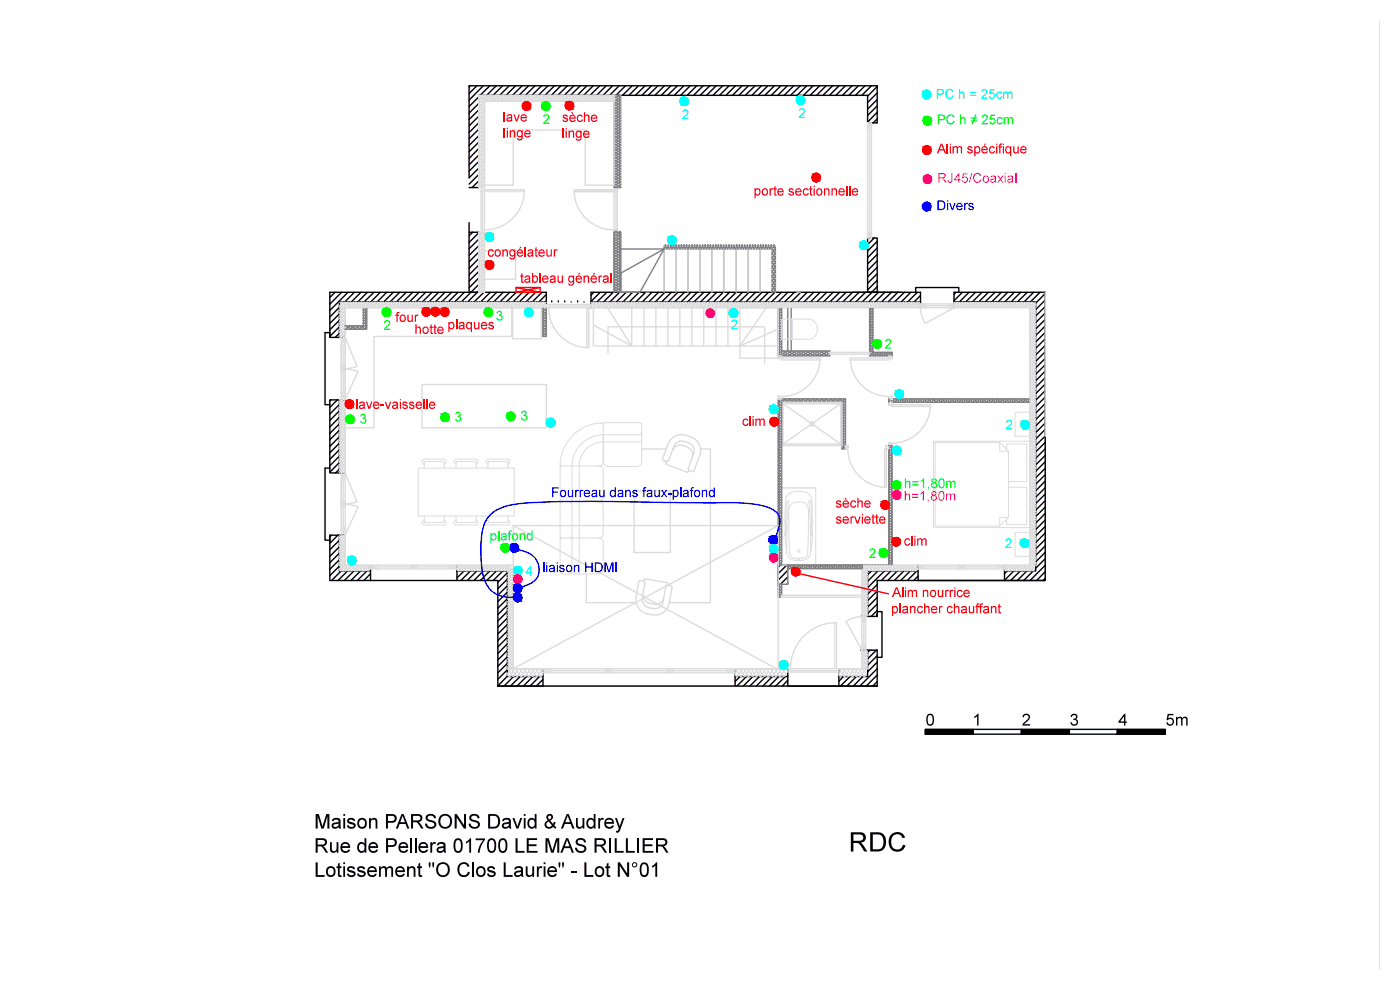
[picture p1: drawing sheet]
<svg xmlns="http://www.w3.org/2000/svg" width="297mm" height="210mm" viewBox="0 0 297 210" stroke-linecap="round" stroke-linejoin="round" font-family="sans-serif">
<g fill="none" stroke="#000" stroke-width=".3">
<path d="M99.8 18.2l-.3 .3M101.2 18.2l-1.7 1.6M102.5 18.2l-3 3M103.9 18.2l-2.1 2M105.3 18.2l-2.1 2M106.6 18.2l-2 2M108 18.2l-2 2M109.4 18.2l-2.1 2M110.8 18.2l-2.1 2M112.1 18.2l-2 2M113.5 18.2l-2 2M114.9 18.2l-2 2"/>
<path d="M116.2 18.2l-2 2M117.6 18.2l-2 2M119 18.2l-2 2M120.4 18.2l-2.1 2M121.7 18.2l-2 2M123.1 18.2l-2 2M124.5 18.2l-2 2M125.8 18.2l-2 2M127.2 18.2l-2 2M128.6 18.2l-2 2M130 18.2l-2.1 2M131.4 18.2l-2.1 2"/>
<path d="M132.7 18.2l-2 2M134.1 18.2l-2 2M135.5 18.2l-2.1 2M136.9 18.2l-2.1 2M138.2 18.2l-2 2M139.6 18.2l-2.1 2M141 18.2l-2.1 2M142.3 18.2l-2 2M143.7 18.2l-2.1 2M145.1 18.2l-2.1 2M146.4 18.2l-2 2M147.8 18.2l-2 2"/>
<path d="M149.2 18.2l-2.1 2M150.6 18.2l-2.1 2M151.9 18.2l-2 2M153.3 18.2l-2.1 2M154.7 18.2l-2.1 2M156 18.2l-2 2M157.4 18.2l-2 2M158.8 18.2l-2 2M160.2 18.2l-2.1 2M161.5 18.2l-2 2M162.9 18.2l-2 2M164.3 18.2l-2 2"/>
<path d="M165.6 18.2l-2 2M167 18.2l-2 2M168.4 18.2l-2 2M169.8 18.2l-2.1 2M171.1 18.2l-2 2M172.5 18.2l-2 2M173.9 18.2l-2 2M175.3 18.2l-2.1 2M176.6 18.2l-2 2M178 18.2l-2 2M179.4 18.2l-2.1 2M180.8 18.2l-2.1 2"/>
<path d="M182.1 18.2l-2 2M183.5 18.2l-2 2M184.9 18.2l-2.1 2M186.1 19.7l-2 2M186.1 18.4l-2 2M99.5 39.8h2.1M99.5 37.7v-19.5h86.6v7.9h-2v-5.9h-82.5v17.5M101.6 32.9l-2.1 2.1M101.6 34.3l-2.1 2M101.6 37l-2.1 2.1M101.6 38.4l-1.4 1.4M101.6 20.6l-2.1 2"/>
<path d="M101.6 22l-2.1 2M101.6 23.3l-2.1 2M101.6 24.7l-2.1 2M101.6 26.1l-2.1 2M101.6 27.4l-2.1 2.1M101.6 28.8l-2.1 2M101.6 30.2l-2.1 2M101.6 31.5l-2.1 2.1M101.6 35.7l-2.1 2M186.1 22.5l-2 2M186.1 21.1l-2 2M186.1 23.8l-2 2.1"/>
<path d="M186.1 25.2l-.9 .9M99.5 47.2v14.8M99.5 49.3h2.1v12.7M100.3 49.3l-.8 .7M101.6 50.7l-2.1 2.1M101.6 52.1l-2.1 2.1M101.6 53.5l-2.1 2M101.6 56.2l-2.1 2.1M101.6 57.6l-2.1 2M101.6 49.4l-2.1 2M101.6 54.9l-2.1 2M101.6 59l-2.1 2"/>
<path d="M184.1 50.5h.1M184.1 50.5h2v11.5h-2zM185.5 50.5l-1.4 1.4M186.1 51.2l-2 2M186.1 52.6l-2 2M186.1 54l-2 2M186.1 56.7l-2 2M186.1 59.5l-2 2M186.1 55.3l-2 2.1M186.1 58.1l-2 2M70 71.6v-1h-1v15.2h1M71.1 62l-1.1 1.1"/>
<path d="M72 65.2l-2 2.1M72 66.6l-2 2M72 67.9l-2 2.1M72 69.3l-2 2.1M72 70.7l-.9 .9M72.5 62l-2.5 2.5M73.8 62l-3.8 3.9M75.2 62l-2.1 2M76.6 62l-2.1 2M77.9 62l-2 2M79.3 62l-2 2M80.7 62l-2.1 2"/>
<path d="M82 62l-2 2M83.4 62l-2 2M84.8 62l-2 2M86.2 62l-2.1 2M87.5 62l-2 2M88.9 62l-2 2M90.3 62l-2 2M91.6 62l-2 2M93 62l-2 2M94.4 62l-2 2M95.8 62l-2.1 2M97.1 62l-2 2"/>
<path d="M98.5 62l-2 2M101.6 60.4l-3.7 3.6M101.6 61.7l-2.4 2.3M102.7 62l-2.1 2M104 62l-2 2M105.4 62l-2.1 2M106.8 62l-2.1 2M108.1 62l-2 2M109.5 62l-2.1 2M110.9 62l-2.1 2M112.3 62l-2.1 2M113.6 62l-2 2"/>
<path d="M115 62l-2.1 2M115.9 65.5v-3.5h-45.9v9.6h3.2M115.9 62.5l-1.6 1.5M115.9 63.8l-.2 .2M115.9 64h-43.9v7.6M117 64h.1M118.4 64h.1M119.8 64h.1M121.2 64h.1M122.5 64h.1M123.9 64v.1M125.3 64v.1"/>
<path d="M125.4 65.3v-3.3h69.9v3.3M125.4 64.1h69.9M126 62l-.6 .6M127.3 62l-1.9 2M128.7 62l-2 2M130.1 62l-2 2M131.4 62l-2 2M132.8 62l-2 2M134.2 62l-2 2M135.6 62l-2.1 2M136.9 62l-2 2M138.3 62l-2 2"/>
<path d="M139.7 62l-2 2M141 62l-2 2M142.4 62l-2 2M143.8 62l-2 2M145.2 62l-2.1 2M146.6 62l-2.1 2M147.9 62l-2 2M149.3 62l-2.1 2M150.7 62l-2.1 2M152.1 62l-2.1 2M153.4 62l-2 2M154.8 62l-2.1 2"/>
<path d="M156.2 62l-2.1 2M157.5 62l-2 2M158.9 62l-2.1 2M160.3 62l-2.1 2M161.7 62l-2.1 2M163 62l-2 2M164.4 62l-2.1 2M165.8 62l-2.1 2M167.1 62l-2 2M168.5 62l-2.1 2M169.9 62l-2.1 2M171.2 62l-2 2"/>
<path d="M172.6 62l-2 2M174 62l-2 2M175.4 62l-2.1 2M176.7 62l-2 2M178.1 62l-2 2M179.5 62l-2.1 2M180.8 62l-2 2M182.2 62l-2 2M183.6 62l-2 2M185 62l-2.1 2M186.1 60.8l-1.2 1.2M186.3 62l-2 2"/>
<path d="M187.7 62l-2 2M189.1 62l-2.1 2M190.5 62l-2.1 2M191.8 62l-2 2M193.2 62l-2 2.1M194.3 62v-1h9.1v1M194.6 62l-2.1 2.1M195.3 62.7l-1.4 1.4M202.4 65.3v-3.3h19.3v61.1h-35.6v7.7v-.6M202.4 64h17.3v57.1h-6.6M202.8 62l-.4 .4M204.2 62l-1.8 1.8"/>
<path d="M205.6 62l-2.1 2M206.9 62l-2 2M208.3 62l-2 2M209.7 62l-2.1 2M211.1 62l-2.1 2M212.4 62l-2 2M213.8 62l-2.1 2M215.2 62l-2.1 2M216.5 62l-2 2M217.9 62l-2 2M219.3 62l-2.1 2M220.6 62l-2 2"/>
<path d="M221.7 62.3l-2 2M221.7 63.7l-2 2M221.7 65l-2 2M221.7 66.4l-2 2M221.7 67.8l-2 2M221.7 69.2l-2 2M221.7 70.5l-2 2M221.7 71.9l-2 2M221.7 73.3l-2 2M221.7 74.6l-2 2.1M221.7 76l-2 2.1M221.7 77.4l-2 2"/>
<path d="M221.7 78.7l-2 2.1M70 99.3h-1v15.3h1M70.2 84.8l-.2 .3M71.6 84.8l-1.6 1.6M72 85.8l-2 2M72 87.2l-2 2M72 88.5l-2 2.1M72 89.9l-2 2M72 91.3l-2 2M72 92.7l-2 2M72 94l-2 2M72 95.4l-2 2"/>
<path d="M72 96.8l-2 2M72 98.1l-2 2M72 99.5l-.8 .8M72 84.8v15.5M73.2 84.8h-3.2v15.5h3.2M221.7 80.1l-2 2.1M221.7 81.5l-2 2M221.7 82.9l-2 2M221.7 84.2l-2 2.1M221.7 85.6l-2 2.1M221.7 87l-2 2M221.7 88.3l-2 2.1"/>
<path d="M221.7 89.7l-2 2.1M221.7 91.1l-2 2M221.7 92.5l-2 2M221.7 93.8l-2 2.1M221.7 95.2l-2 2M221.7 96.6l-2 2M221.7 97.9l-2 2.1M221.7 99.3l-2 2.1M70.3 113.5l-.3 .4M71.7 113.5l-1.7 1.8M72 114.6l-2 2M72 116l-2 2"/>
<path d="M72 117.3l-2 2.1M72 118.7l-2 2.1M72 113.5v7.6h6.6M73.2 113.5h-3.2v9.6h26.9M78.6 119.9v3.2M96.9 119.9v3.2h8.7v22.4M165.5 119.9l-.4 .4M166.9 119.9l-1.8 1.8M194.8 119.9v3.2h18.3M213.1 119.9v3.2h8.6M221.7 100.7l-2 2M221.7 102.1l-2 2"/>
<path d="M221.7 103.5l-2 2M221.7 104.8l-2 2M221.7 106.2l-2 2M221.7 107.6l-2 2M221.7 108.9l-2 2.1M221.7 110.3l-2 2M221.7 111.7l-2 2M221.7 113.1l-2 2M221.7 114.4l-2 2M221.7 115.8l-2 2M221.7 117.2l-2 2M221.7 118.5l-2 2.1"/>
<path d="M221.7 119.9l-3.2 3.2M72 120.1l-2 2M72.4 121.1l-2 2M73.7 121.1l-2 2M75.1 121.1l-2 2M76.5 121.1l-2 2M77.8 121.1l-2 2M78.6 121.7l-1.4 1.4M78.6 123.1h.1M96.9 121.1h10.7v22.4h7.6M97.1 121.1l-.2 .1M98.5 121.1l-1.6 1.5"/>
<path d="M99.8 121.1l-2 2M101.2 121.1l-2.1 2M102.6 121.1l-2.1 2M103.9 121.1l-2 2M105.3 121.1l-2.1 2M106.7 121.1l-2.1 2M107.6 121.5l-2 2M107.6 122.8l-2 2.1M107.6 124.2l-2 2.1M107.6 125.6l-2 2M107.6 127l-2 2M107.6 128.3l-2 2.1"/>
<path d="M107.6 129.7l-2 2M107.6 131.1l-2 2M107.6 132.4l-2 2.1M107.6 133.8l-2 2.1M107.6 135.2l-2 2M107.6 136.6l-2 2M107.6 138l-2 2M107.6 139.3l-2 2M165.1 120v4.2M167.1 122.4l-1.5 1.5M167.1 121l-2 2.1M167.1 123.7l-.1 .2"/>
<path d="M182.6 137.9h3.5v7.6M182.6 130.8h3.5M184.1 137.9v5.6h-6.1M184.6 137.9l-.5 .5M184.9 121.1l-.8 .8M185.9 137.9l-1.8 1.9M186.1 129.7h1v9.7h-1M186.1 124l-2 2.1M186.1 125.4l-2 2M186.1 126.7l-2 2.1M186.1 128.1l-2 2.1M186.1 129.5l-1.3 1.3"/>
<path d="M186.1 139.1l-2 2M186.3 121.1l-2.2 2.2M187.7 121.1l-3.6 3.6M189 121.1l-2 2M190.4 121.1l-2.1 2M191.8 121.1l-2.1 2M193.1 121.1l-2 2M194.5 121.1l-2 2M194.8 121.1h-10.7v9.7M194.8 122.2l-1 .9M213.7 121.1l-.6 .6M215.1 121.1l-2 2"/>
<path d="M216.4 121.1l-2 2M217.8 121.1l-2 2M219.2 121.1l-2 2M221.7 121.3l-1.8 1.8M221.7 122.7l-.4 .4M105.6 145.5h80.5M107.6 140.7l-2 2M107.6 142.1l-2 2M107.6 143.4l-2 2.1M109 143.5l-2.1 2M110.4 143.5l-2.1 2M111.7 143.5l-2 2"/>
<path d="M113.1 143.5l-2.1 2M114.5 143.5l-2.1 2M115.2 142.1v3.4h-9.6M115.2 144.1l-1.4 1.4M115.2 145.5h-.1M155.9 143.5h11.2M155.9 142.1v3.4M157 143.5l-1.1 1.1M158.4 143.5l-2.1 2M159.7 143.5l-2 2M161.1 143.5l-2 2M162.5 143.5l-2.1 2"/>
<path d="M163.9 143.5l-2.1 2M165.2 143.5l-2 2M166.6 143.5l-2.1 2M167.1 142.1v3.4h10.9M167.1 144.3l-1.2 1.2M178 142.1v3.4h8.1M178.9 143.5l-.9 1M180.3 143.5l-2 2M181.7 143.5l-2 2M183.1 143.5l-2.1 2M186.1 140.4l-2 2.1M186.1 141.8l-3.7 3.7"/>
<path d="M186.1 143.2l-2.3 2.3M186.1 144.6l-.9 .9"/>
</g>
<g fill="none" stroke="#dcdcdc" stroke-width=".3">
<path d="M102.1 40.5v8.1M102.4 40.3v8.5M102.8 40.3h8.4v.4M102.8 40.7v8.1M111.2 40.7a8.4 8.4 0 0 1-8.4 8.1M72.1 65.2l.3 .3M72.4 73.1v5.7h.8v-1.2h-.8l.8 1.2M72.4 73.1v10.2l.8 1.5M72.4 71.3l-.3 .3M72.4 70.8l-.3 .2 .3 .3M72.4 70.2l-.3 .2 .3 .3M72.4 69.6l-.3 .2 .3 .3"/>
<path d="M72.4 69l-.3 .3 .3 .2M72.4 68.5l-.3 .2 .3 .2M72.4 67.9l-.3 .2 .3 .3M72.4 67.3l-.3 .3 .3 .2M72.4 66.7l-.3 .3 .3 .2M72.4 66.2l-.3 .2 .3 .3M72.4 65.6l-.3 .2 .3 .3M72.4 71.3l.6-.3 .2 .3-.3 .2M72.4 65.6l.4 .2-.4 .3 .7 .2 .1-.3-.3-.1M72.4 65.5l.6-.2 .2 .3-.3 .2M72.4 71.3l.4 .3M72.4 66.7l.4 .3-.4 .3 .4 .3-.4 .2"/>
<path d="M72.8 73.1v4.5M72.8 78.8v4.5M72.8 66.4l-.4 .3M72.9 70.5l.3 .1-.1 .3-.7-.2M72.9 69.3l.3 .2-.1 .3-.7-.2M72.9 68.7l.3 .2v.2l-.3 .1M72.9 67.6l.3 .1-.1 .4-.7-.3M72.9 67l.3 .1v.2l-.3 .2M72.9 66.5l.3 .1v.2l-.3 .1M72.9 70.4l.3-.2-.2-.3-.6 .2 .4 .3-.4 .3M72.9 68.6l.3-.1-.2-.3-.6 .2 .4 .3-.4 .3 .4 .2-.4 .3M73.2 78.2l2.7 .6"/>
<path d="M73.2 71.6v1.5h-.8v-1.5l.8 1.5v10.2l-.8 1.5v-1.5h.8v1.5M73.2 71.6l2.5 6.1-2.5 .5M73.2 71.6l-.8 1.5M73.2 77.6l-.8 1.2M75.9 78.8l-2.7 6M115.9 65.3h-42.7v6.3M125.4 65.3h69.9M165.1 75.5h.7v.4l-.7 .2zM165.8 75.9h8.2v.5h-8.2zM174 76.3a8.2 8.2 0 0 1-8.2 7.8M176 74.7h8.5v.4h-8.5zM180.4 75.9h8.1v.5h-8.1z"/>
<path d="M180.4 76.3a8.2 8.2 0 0 0 8.1 7.8M188.5 75.5h.8v.6l-.8-.2zM195.3 64.5h1v.8h-1zM195.3 64.5l1 .8h5.1l1-.8M195.3 65.3l1-.8h5.1l1 .8M195.3 65.3l.2 1.7 .8 1.6M196.3 64.8h5.1M201.4 64.5h1v.8h-1zM202.4 65.3h16.1v54.6h-5.4M202.4 65.3l-6.1 3.3M73.2 84.8v15.5M165.1 84l.7 .1v.6h-.7z"/>
<path d="M165.8 85.3h12.8v9.2h-12.8zM166.1 85.6h12.2l-12.2 8.6zM166.1 94.2h12.2M166.1 85.6l12.2 8.6M178.3 85.6v8.6M179.4 94.5h.6l-.2 .7h-.4zM179.9 95.2a8.2 8.2 0 0 0 7.7 8.2M187.7 95.2h.3v8.2h-.3zM187.9 94.5h.6v.7h-.5zM188.5 84.1l.8-.1v.7h-.8zM188.5 85.3h.7v.5l-.7 .2zM188.5 93.9l.7 .1v.5h-.7z"/>
<path d="M189.2 85.8h8.2v.4h-8.2zM197.4 86.2a8.2 8.2 0 0 1-8.2 7.8M72.4 101.8v5.7h.8v-1.1h-.8l.8 1.1M72.4 101.8v10.2l.8 1.5M72.8 101.8v4.6M72.8 107.5v4.5M73.2 106.9l2.7 .6-2.7 6M73.2 100.3v1.5h-.8v-1.5l.8 1.5v10.2l-.8 1.5v-1.5h.8v1.5M73.2 100.3l2.5 6.1-2.5 .5M73.2 113.5v6.4h5.4M73.2 100.3l-.8 1.5M73.2 106.4l-.8 1.1"/>
<path d="M78.6 119.9h1.5v.8h-1.5zM78.6 119.9l1.5 .8h7.1M87.2 119.9v.8l1.1-.8v.8zM95.4 119.9h1.5v.8h-1.5zM96.9 119.9l-1.5 .8h-8.2M96.9 119.9h12v21.9h6.3M182.6 119.9h12.2M182.8 119.9v10.9M194.8 119.9h1.5v.8h-1.5zM194.8 119.9l1.5 .8h7.1M203.4 119.9v.8l1.1-.8v.8zM211.6 119.9h1.5v.8h-1.5z"/>
<path d="M213.1 119.9l-1.5 .8h-8.2M78.6 120.7l1.5-.8h15.3l1.5 .8M80.1 120.3h7.1M88.3 120.3h7.1M108.1 138.9l-.3 .3 .3 .2M108.1 138.4l-.3 .2 .3 .3M108.1 137.8l-.3 .2 .3 .3M108.1 136.7l-.3 .1v.3h.3l.4-.2M108.1 135.5l-.3 .2v.2l.3 .1 .5-.2 .2 .1v.2l-.3 .1M108.1 134.9l-.3 .2 .2 .3 .5-.2-.4-.3 .5-.3 .2 .3-.3 .2M108.1 134.3l-.3 .3 .3 .2M108.1 133.8l-.3 .2 .3 .3"/>
<path d="M108.1 132l-.3 .2 .2 .3 .5-.2-.4-.3 .5-.3 .2 .4-.3 .1M108.1 130.9l-.3 .2v.2l.3 .1 .5-.3 .2 .2v.2l-.3 .1M108.1 129.7l-.3 .3 .3 .2M108.1 129.2l-.3 .2 .3 .2M108.1 127.4l-.3 .3 .3 .2M108.1 125.1l-.3 .2v.3h.3l.5-.2 .2 .1v.2l-.3 .2M108.1 124.5l-.3 .3 .3 .2M108.1 122.8l-.3 .3 .3 .2M108.1 122.3l-.3 .2 .3 .2M108.1 121.7l-.3 .2 .2 .3 .5-.3-.4-.3 .5-.2 .2 .3-.3 .2M108.1 137.7l-.3-.3 .1-.2h.2l.4 .3-.4 .2 .4 .3-.4 .3 .6 .3 .1-.4-.3-.1M108.1 133.1l-.3-.1 .1-.4 .6 .2-.4 .3"/>
<path d="M108.1 129.1l-.3-.3 .1-.2 .6 .2-.4 .3 .4 .3-.4 .3 .6 .2 .1-.3-.3-.1M108.1 126.2l-.3-.3 .1-.2 .6 .2-.4 .3 .4 .3-.5 .3-.2-.3 .3-.2M108.1 130.2l.5-.2 .2 .3-.3 .2M108.5 131.7l-.6-.2-.1 .4h.3M108.5 124.2l-.4 .3 .4 .3-.4 .3 .6 .2 .1-.3-.3-.2M108.5 124.2l-.6-.2-.1 .4h.3M108.5 120.8l-.5 .2-.2-.2M108.5 139.8l.3 .1-.1 .4-.6-.2-.3 .1v.3l.3 .1M108.5 139.2l.3 .2v.1l-.3 .2M108.5 137.5l.3 .1v.2l-.3 .2M108.5 136.9l.3 .2v.2l-.3 .1M108.5 136.4l.3 .1-.1 .3-.6-.2 .4-.3-.6-.2-.1 .2 .3 .2"/>
<path d="M108.5 135.2l.3 .1-.1 .4-.6-.2M108.5 133.5l.3 .1-.1 .3-.6-.2 .4-.3-.6-.2-.1 .2 .3 .3M108.5 132.9l.3 .1v.2l-.3 .2M108.5 132.3l.3 .2v.1l-.3 .2M108.5 130.6l.3 .1-.1 .4-.6-.3 .4-.3-.6-.2-.1 .2 .3 .3M108.5 128.9l.3 .1v.2l-.3 .1M108.5 128.3l.3 .1v.2l-.3 .2M108.5 127.7l.3 .1v.2l-.3 .2M108.5 126.6l.3 .1-.1 .3-.6-.2-.3 .2v.3h.3M108.5 126l.3 .1v.2l-.3 .2M108.5 124.2l.3 .2v.2l-.3 .1M108.5 123.7l.3 .1v.2l-.3 .2"/>
<path d="M108.5 123.1l.3 .1v.2l-.3 .2M108.5 122l.3 .1-.1 .3-.6-.2M108.5 120.8l.3 .1-.1 .4-.6-.2-.3 .1v.3l.3 .1M108.5 139.1l.3-.1-.2-.4-.5 .3 .4 .3-.4 .3 .4 .3-.5 .2-.2-.3 .3-.2M108.5 134.5l.3-.2-.2-.3-.5 .3 .4 .3M108.5 127.6l.3-.2-.2-.3-.5 .3 .4 .3-.4 .3 .4 .3-.5 .2-.2-.3 .3-.2M108.5 123l.3-.2-.2-.3-.5 .3 .4 .3-.4 .2 .4 .3-.5 .3-.2-.3 .3-.2M135 126.7a3.2 3.2 0 0 0 3.5 3.7 3 3 0 0 0 3.5-2.5M135.5 123.4l.4-.3 .8 .2 .1 .3M136.3 127a1.69 1.69 0 0 0 1.4 1.9 2.36 2.36 0 0 0 2.6-.4l.3-.8M136.5 126a1.69 1.69 0 0 0 1.3 2M136.5 123.3h.1"/>
<path d="M136.9 122.8l-.3 .1-.1 .4M137.8 128l1 .2M140.8 126.8a1.69 1.69 0 0 1-1.9 1.3M141.4 123.6l.3 .2-.1 .3M142.3 124.2l.2 .4M142.3 124.2l-.8-.1-.2 .3M177.1 132.1a9.8 9.8 0 0 0-9.4 9.7M177.1 132.1h.4v9.7M179.5 131.8l3.3 6.1M182.8 130.8h.8v1h-.8zM182.8 136.9h.8v1h-.8zM182.8 137.9v3.9h-4.8"/>
<path d="M182.8 130.8l.8 1v5.1l-.8 1M182.8 130.8l-1.7 .2-1.6 .8M183.3 131.8v5.1M183.6 130.8l-.8 1v5.1l.8 1M194.8 120.7l1.5-.8h15.3l1.5 .8M196.3 120.3h7.1M204.5 120.3h7.1M108.1 141.3l-.3 .1v.3l.3 .1 .5-.3 .2 .1v.2l-.3 .2M108.1 140.7l-.3 .2 .2 .3 .5-.3-.4-.3 .5-.2 .2 .3-.3 .2M108.5 142.1l-.4-.3-.3 .3M108.5 141l.3 .1-.1 .3-.6-.2M115.2 141.8h1.5v.9h-1.5z"/>
<path d="M115.2 141.8l1.5 .9h11.8v-.9h-11.8l-1.5 .9M116.7 142.3h11.8M128.5 141.8h1.2v.9h-1.2l1.2-.9h11.8v.9h-11.8zM129.7 142.3h11.8M141.5 141.8h1.1v.9h-1.1l1.1-.9h11.8v.9h-11.8zM142.6 142.3h11.8M167.1 141.8h-11.2l-1.5 .9h1.5v-.9h-1.5l1.5 .9M167.6 141.8h9.5M167.6 142.3h9.7M167.8 142.6h9.5"/>
<circle cx="172.2" cy="89.9" r=".42"/>
</g>
<g fill="none" stroke="#808080" stroke-width=".3">
<path d="M115.2 71.1l.2 .3M115.2 65.5h.1M115.2 70.6h.1M115.2 66.1h.1M115.2 66.7h.1M115.2 67.2h.1M115.2 67.8h.1M115.2 68.4h.1M115.2 68.9h.1M115.2 69.5h.1M115.2 70h.1M115.3 70.6l.1 .3"/>
<path d="M115.3 70l.1 .3M115.3 69.5l.1 .3M115.3 68.9l.1 .3M115.3 68.4l.1 .2M115.3 67.8l.1 .3M115.3 67.2l.1 .3M115.3 66.7l.1 .2M115.3 66.1l.1 .3M115.3 65.5l.1 .3M115.4 65.8h.4M115.4 66.4h.4M115.4 66.9h.4"/>
<path d="M115.4 67.5h.4M115.4 68.1h.4M115.4 68.6h.4M115.4 69.2h.4M115.4 69.8h.4M115.4 70.3h.4M115.4 70.9h.4M115.4 65.3l-.1 .2M115.4 65.8l-.1 .3M115.4 66.4l-.1 .3M115.4 66.9l-.1 .3M115.4 67.5l-.1 .3"/>
<path d="M115.4 68.1l-.1 .3M115.4 68.6l-.1 .3M115.4 69.2l-.1 .3M115.4 69.8l-.1 .2M115.4 70.3l-.1 .3M115.4 70.9l-.1 .2M115.8 70.9l.1 .2M115.8 70.3l.1 .2M115.8 69.8l.1 .2M115.8 69.2l.1 .2M115.8 68.6l.1 .3M115.8 68.1l.1 .2"/>
<path d="M115.8 67.5l.1 .2M115.8 66.9l.1 .3M115.8 66.4l.1 .2M115.8 65.8l.1 .2M115.8 65.3l.1 .2M115.9 65.6l-.1 .2M115.9 66.2l-.1 .2M115.9 66.7l-.1 .2M115.9 67.3l-.1 .2M115.9 67.8l-.1 .3M115.9 68.4l-.1 .2M115.9 68.9l-.1 .3"/>
<path d="M115.9 69.5l-.1 .3M115.9 70.1l-.1 .2M115.9 70.6l-.1 .3M115.9 71.2l-.1 .2M165.1 75.5h10.9v-1h-10.2v-9.2h-.7v10.3M165.1 65.5h.2M165.1 66h.2M165.1 66.6h.2M165.1 67.1h.2M165.1 67.7h.2M165.1 68.3h.2M165.1 68.8h.2"/>
<path d="M165.1 69.4h.2M165.1 69.9h.2M165.1 70.5h.2M165.1 71.1h.2M165.1 71.6h.2M165.1 72.2h.2M165.1 72.8h.2M165.1 73.3h.2M165.1 73.9h.2M165.1 74.4h.2M165.1 75h.2M165.3 70.5l.1 .3"/>
<path d="M165.3 66l.1 .3M165.3 75l.1 .3M165.3 74.4l.1 .3M165.3 73.9l.1 .3M165.3 73.3l.1 .3M165.3 72.8l.1 .2M165.3 72.2l.1 .3M165.3 71.6l.1 .3M165.3 71.1l.1 .3M165.3 69.9l.1 .3M165.3 69.4l.1 .3M165.3 68.8l.1 .3"/>
<path d="M165.3 68.3l.1 .2M165.3 67.7l.1 .3M165.3 67.1l.1 .3M165.3 66.6l.1 .3M165.3 65.5l.1 .2M165.4 65.3l-.1 .2M165.4 65.7h.3M165.4 66.3h.3M165.4 66.9h.3M165.4 67.4h.3M165.4 68h.3M165.4 68.5h.3"/>
<path d="M165.4 69.1h.3M165.4 69.7h.3M165.4 70.2h.3M165.4 70.8h.3M165.4 71.4h.3M165.4 71.9h.3M165.4 72.5h.3M165.4 73h.3M165.4 73.6h.3M165.4 74.2h.3M165.4 74.7h.3M165.4 75.3h.3"/>
<path d="M165.4 65.7l-.1 .3M165.4 66.3l-.1 .3M165.4 66.9l-.1 .2M165.4 67.4l-.1 .3M165.4 68l-.1 .3M165.4 68.5l-.1 .3M165.4 69.1l-.1 .3M165.4 69.7l-.1 .2M165.4 70.2l-.1 .3M165.4 70.8l-.1 .3M165.4 71.4l-.1 .2M165.4 71.9l-.1 .3"/>
<path d="M165.4 72.5l-.1 .3M165.4 73l-.1 .3M165.4 73.6l-.1 .3M165.4 74.2l-.1 .2M165.4 74.7l-.1 .3M165.4 75.3l-.1 .2M165.7 74.2l.1 .1M165.7 75.3l.2 .2M165.7 74.7l.2 .3M165.7 73.6l.1 .1M165.7 73l.1 .1M165.7 72.5l.1 .1"/>
<path d="M165.7 71.9l.1 .1M165.7 71.4l.1 .1M165.7 70.8l.1 .1M165.7 70.2l.1 .1M165.7 69.7l.1 .1M165.7 69.1l.1 .1M165.7 68.5l.1 .2M165.7 68l.1 .1M165.7 67.4l.1 .2M165.7 66.9l.1 .1M165.7 66.3l.1 .2M165.7 65.7l.1 .2"/>
<path d="M165.8 65.6l-.1 .1M165.8 66.2l-.1 .1M165.8 66.7l-.1 .2M165.8 67.3l-.1 .1M165.8 67.8l-.1 .2M165.8 68.4l-.1 .1M165.8 68.9l-.1 .2M165.8 69.5l-.1 .2M165.8 70.1l-.1 .1M165.8 70.6l-.1 .2M165.8 71.2l-.1 .2M165.8 71.8l-.1 .1"/>
<path d="M165.8 72.3l-.1 .2M165.8 72.9l-.1 .1M165.8 73.4l-.1 .2M165.8 74l-.1 .2M165.9 75h.3M165.9 74.5l-.2 .2M165.9 75l-.2 .3M166.2 75l.2 .3M166.2 74.5l.2 .2M166.4 74.7h.3M166.4 75.3h.3M166.4 74.7l-.2 .3"/>
<path d="M166.4 75.3l-.1 .2M166.7 75.3l.1 .2M166.7 74.7l.2 .3M166.9 75h.3M166.9 74.5l-.2 .2M166.9 75l-.2 .3M167.1 65.3v9.2M167.2 75l.2 .3M167.2 74.5l.2 .2M167.4 74.7h.3M167.4 75.3h.3M167.4 74.7l-.2 .3"/>
<path d="M167.4 75.3l-.1 .2M167.7 75.3l.1 .2M167.7 74.7l.1 .3M167.8 75h.4M167.8 65.3v9.2l-.1 .2M167.8 75l-.1 .3M168.2 75l.2 .3M168.2 74.5l.2 .2M168.4 74.7h.2M168.4 75.3h.2M168.4 74.7l-.2 .3M168.4 75.3l-.2 .2"/>
<path d="M168.6 75.3l.2 .2M168.6 74.7l.2 .3M168.8 75h.4M168.8 74.5l-.2 .2M168.8 75l-.2 .3M169.2 75l.1 .3M169.2 74.5l.1 .2M169.3 74.7h.3M169.3 75.3h.3M169.3 74.7l-.1 .3M169.3 75.3l-.1 .2M169.6 75.3l.1 .2"/>
<path d="M169.6 74.7l.2 .3M169.8 75h.3M169.8 74.5l-.2 .2M169.8 75l-.2 .3M170.1 75l.2 .3M170.1 74.5l.2 .2M170.3 74.7h.3M170.3 75.3h.3M170.3 74.7l-.2 .3M170.3 75.3l-.1 .2M170.6 75.3l.1 .2M170.6 74.7l.2 .3"/>
<path d="M170.8 75h.3M170.8 74.5l-.2 .2M170.8 75l-.2 .3M171.1 75l.1 .3M171.1 74.5l.1 .2M171.2 74.7h.4M171.2 75.3h.4M171.2 74.7l-.1 .3M171.2 75.3l-.1 .2M171.6 75.3l.1 .2M171.6 74.7l.1 .3M171.7 75h.3"/>
<path d="M171.7 74.5l-.1 .2M171.7 75l-.1 .3M172 75l.2 .3M172.1 74.5l.1 .2M172.2 74.7h.3M172.2 75.3h.3M172.2 74.7l-.2 .3M172.2 75.3l-.1 .2M172.5 75.3l.1 .2M172.5 74.7l.2 .3M172.7 75h.3M172.7 74.5l-.2 .2"/>
<path d="M172.7 75l-.2 .3M173 75l.2 .3M173 74.5l.2 .2M173.2 74.7h.3M173.2 75.3h.3M173.2 74.7l-.2 .3M173.2 75.3l-.1 .2M173.5 75.3l.1 .2M173.5 74.7l.2 .3M173.6 74.5l-.1 .2M173.7 75h.3M173.7 75l-.2 .3"/>
<path d="M174 75l.2 .3M174 74.5l.2 .2M174.2 74.7h.3M174.2 75.3h.3M174.2 74.7l-.2 .3M174.2 75.3l-.2 .2M174.5 75.3l.1 .2M174.5 74.7l.2 .3M174.6 74.5l-.1 .2M174.7 75h.3M174.7 75l-.2 .3M175 75l.1 .3"/>
<path d="M175 74.5l.1 .2M175.1 74.7h.4M175.1 75.3h.4M175.1 74.7l-.1 .3M175.1 75.3l-.1 .2M175.5 75.3v.2M175.5 74.7l.1 .3M175.6 75h.3M175.6 74.5l-.1 .2M175.6 75l-.1 .3M175.9 75l.1 .1M175.9 74.5h.1"/>
<path d="M176 74.8l-.1 .2M176 75.4v.1M184.5 71.4h.2M184.5 65.8h.2M184.5 66.4h.2M184.5 66.9h.2M184.5 67.5h.2M184.5 68.1h.2M184.5 68.6h.2M184.5 69.2h.2M184.5 69.8h.2M184.5 70.3h.2"/>
<path d="M184.5 70.9h.2M184.5 72h.2M184.5 72.5h.2M184.5 73.1h.2M184.5 73.6h.2M184.5 74.2h.2M184.5 74.8h.2M184.5 75.3h.2M184.7 75.3v.2M184.7 74.8l.1 .2M184.7 74.2l.1 .3M184.7 73.6l.1 .3"/>
<path d="M184.7 73.1l.1 .3M184.7 72.5l.1 .3M184.7 72l.1 .3M184.7 71.4l.1 .3M184.7 70.9l.1 .2M184.7 70.3l.1 .3M184.7 69.8l.1 .2M184.7 69.2l.1 .3M184.7 68.6l.1 .3M184.7 68.1l.1 .3M184.7 67.5l.1 .3M184.7 66.9l.1 .3"/>
<path d="M184.7 66.4l.1 .3M184.7 65.8l.1 .3M184.7 65.3l.1 .2M184.8 67.8l-.1 .3M184.8 69.5l-.1 .3M184.8 72.8l-.1 .3M184.8 74.5l-.1 .3M184.8 65.5h.4M184.8 70.6h.4M184.8 66.1h.4M184.8 66.7h.4M184.8 67.2h.4"/>
<path d="M184.8 67.8h.4M184.8 68.4h.4M184.8 68.9h.4M184.8 69.5h.4M184.8 70h.4M184.8 71.1h.4M184.8 71.7h.4M184.8 72.3h.4M184.8 72.8h.4M184.8 73.4h.4M184.8 73.9h.4M184.8 74.5h.4"/>
<path d="M184.8 75h.4M184.8 65.5l-.1 .3M184.8 66.1l-.1 .3M184.8 66.7l-.1 .2M184.8 67.2l-.1 .3M184.8 68.4l-.1 .2M184.8 68.9l-.1 .3M184.8 70l-.1 .3M184.8 70.6l-.1 .3M184.8 71.1l-.1 .3M184.8 71.7l-.1 .3M184.8 72.3l-.1 .2"/>
<path d="M184.8 73.4l-.1 .2M184.8 73.9l-.1 .3M184.8 75l-.1 .3M185.2 75l.1 .3M185.3 74.7v.1M185.3 74.8h.3M185.3 75.3h.3M185.3 74.8l-.1 .2M185.3 75.3l-.1 .2M185.6 75.3l.1 .2M185.6 74.8l.2 .2M185.7 74.7l-.1 .1"/>
<path d="M185.8 75l-.2 .3M185.8 75h.3M186.1 75l.2 .3M186.3 74.7v.1M186.3 74.8l-.2 .2M186.3 74.8h.3M186.3 75.3h.3M186.3 75.3l-.1 .2M186.6 75.3l.1 .2M186.6 74.8l.2 .2M186.6 74.7v.1M186.8 75h.3"/>
<path d="M186.8 75l-.2 .3M187.1 75l.2 .3M187.2 74.7l.1 .1M187.3 74.8h.3M187.3 75.3h.3M187.3 74.8l-.2 .2M187.3 75.3l-.1 .2M187.6 75.3l.1 .2M187.6 74.8l.1 .2M187.6 74.7v.1M187.7 75h.4M187.7 75l-.1 .3"/>
<path d="M188.1 75l.1 .3M188.2 74.8h.3M188.2 75.3h.3M188.2 74.7v.1M188.2 74.8l-.1 .2M188.2 75.3v.2M188.5 75.3l.1 .2M188.5 74.8l.2 .2M188.6 74.7l-.1 .1M188.7 75l-.2 .3M188.7 75h.4M189.1 75l.1 .3"/>
<path d="M189.2 74.8h.1M189.2 75.3h.1M189.2 74.7v.1M189.2 74.8l-.1 .2M189.2 75.3l-.1 .2M189.3 74.7h-4.1v-9.4h-.7v10.2h4.8M165.1 94.6h.2M165.1 95.2h.2M165.1 95.7h.2M165.1 96.3h.2M165.1 96.8h.2M165.1 97.4h.2"/>
<path d="M165.1 97.9h.2M165.1 98.5h.2M165.1 99.1h.2M165.1 99.6h.2M165.1 85.1h.2M165.1 85.6h.2M165.1 86.2h.2M165.1 86.7h.2M165.1 87.3h.2M165.1 87.9h.2M165.1 88.4h.2M165.1 89h.2"/>
<path d="M165.1 89.6h.2M165.1 90.1h.2M165.1 90.7h.2M165.1 91.2h.2M165.1 91.8h.2M165.1 92.4h.2M165.1 92.9h.2M165.1 93.5h.2M165.1 94h.2M165.1 84.5v35.5M165.3 99.6l.1 .3M165.3 99.1l.1 .2"/>
<path d="M165.3 98.5l.1 .3M165.3 97.9l.1 .3M165.3 97.4l.1 .3M165.3 96.8l.1 .3M165.3 96.3l.1 .2M165.3 95.7l.1 .3M165.3 95.2l.1 .2M165.3 94.6l.1 .3M165.3 94l.1 .3M165.3 93.5l.1 .3M165.3 92.9l.1 .3M165.3 92.4l.1 .2"/>
<path d="M165.3 91.8l.1 .3M165.3 91.2l.1 .3M165.3 90.7l.1 .3M165.3 90.1l.1 .3M165.3 89.6l.1 .2M165.3 89l.1 .3M165.3 88.4l.1 .3M165.3 87.9l.1 .2M165.3 87.3l.1 .3M165.3 86.7l.1 .3M165.3 86.2l.1 .3M165.3 85.6l.1 .3"/>
<path d="M165.3 85.1l.1 .2M165.3 84.7l.1 .1M165.4 94.9h.3M165.4 95.4h.3M165.4 96h.3M165.4 96.5h.3M165.4 97.1h.3M165.4 97.7h.3M165.4 98.2h.3M165.4 98.8h.3M165.4 99.3h.3M165.4 99.9h.3"/>
<path d="M165.4 85.3h.3M165.4 84.8h.3M165.4 85.9h.3M165.4 86.5h.3M165.4 87h.3M165.4 87.6h.3M165.4 88.1h.3M165.4 88.7h.3M165.4 89.3h.3M165.4 89.8h.3M165.4 90.4h.3M165.4 91h.3"/>
<path d="M165.4 91.5h.3M165.4 92.1h.3M165.4 92.6h.3M165.4 93.2h.3M165.4 93.8h.3M165.4 94.3h.3M165.4 84.8l-.1 .3M165.4 85.3l-.1 .3M165.4 85.9l-.1 .3M165.4 86.5l-.1 .2M165.4 87l-.1 .3M165.4 87.6l-.1 .3"/>
<path d="M165.4 88.1l-.1 .3M165.4 88.7l-.1 .3M165.4 89.3l-.1 .3M165.4 89.8l-.1 .3M165.4 90.4l-.1 .3M165.4 91l-.1 .2M165.4 91.5l-.1 .3M165.4 92.1l-.1 .3M165.4 92.6l-.1 .3M165.4 93.2l-.1 .3M165.4 93.8l-.1 .2M165.4 94.3l-.1 .3"/>
<path d="M165.4 94.9l-.1 .3M165.4 95.4l-.1 .3M165.4 96l-.1 .3M165.4 96.5l-.1 .3M165.4 97.1l-.1 .3M165.4 97.7l-.1 .2M165.4 98.2l-.1 .3M165.4 98.8l-.1 .3M165.4 99.3l-.1 .3M165.4 99.9l-.1 .3M165.7 99.9l.1 .1M165.7 99.3l.1 .1"/>
<path d="M165.7 98.8l.1 .1M165.7 98.2l.1 .1M165.7 97.7l.1 .1M165.7 97.1l.1 .1M165.7 96.5l.1 .1M165.7 96l.1 .1M165.7 95.4l.1 .1M165.7 94.9l.1 .1M165.7 94.3l.1 .1M165.7 93.8h.1M165.7 93.2l.1 .1M165.7 92.6l.1 .1"/>
<path d="M165.7 92.1h.1M165.7 91.5l.1 .1M165.7 91h.1M165.7 90.4l.1 .1M165.7 89.8l.1 .1M165.7 89.3l.1 .1M165.7 88.7l.1 .1M165.7 88.1l.1 .2M165.7 87.6l.1 .1M165.7 87l.1 .1M165.7 86.5l.1 .1M165.7 85.9l.1 .1"/>
<path d="M165.7 85.3l.1 .2M165.7 84.8l.2 .3M165.8 84.6h13.6v10.6h-.8v-9.9h-12.8M165.8 85.8l-.1 .1M165.8 86.4l-.1 .1M165.8 86.9l-.1 .1M165.8 87.5l-.1 .1M165.8 88l-.1 .1M165.8 88.6l-.1 .1M165.8 89.2l-.1 .1M165.8 89.7l-.1 .1M165.8 90.3l-.1 .1"/>
<path d="M165.8 90.8l-.1 .2M165.8 91.4l-.1 .1M165.8 92l-.1 .1M165.8 92.5l-.1 .1M165.8 93.1l-.1 .1M165.8 93.7l-.1 .1M165.8 94.2l-.1 .1M165.8 94.8l-.1 .1M165.8 95.3l-.1 .1M165.8 95.9l-.1 .1M165.8 96.5h-.1M165.8 97l-.1 .1"/>
<path d="M165.8 97.6l-.1 .1M165.8 98.1l-.1 .1M165.8 98.7l-.1 .1M165.8 99.3h-.1M165.8 99.8l-.1 .1M165.9 84.6l-.2 .2M165.9 85.1h.3M165.9 85.1l-.2 .2M166.2 85.1l.2 .2M166.3 84.6l.1 .2M166.4 84.8h.3M166.4 84.8l-.2 .3"/>
<path d="M166.7 84.8l.2 .3M166.8 84.6l-.1 .2M166.9 85.1h.3M166.9 85.1l-.2 .2M167.2 85.1l.1 .2M167.3 84.6l.1 .2M167.4 84.8h.3M167.4 84.8l-.2 .3M167.7 84.8l.1 .3M167.8 84.6l-.1 .2M167.8 85.1h.4M167.8 85.1l-.1 .2"/>
<path d="M168.2 85.1l.1 .2M168.2 84.6l.2 .2M168.4 84.8h.2M168.4 84.8l-.2 .3M168.6 84.8l.2 .3M168.7 84.6l-.1 .2M168.8 85.1h.4M168.8 85.1l-.2 .2M169.2 85.1l.1 .2M169.2 84.6l.1 .2M169.3 84.8h.3M169.3 84.8l-.1 .3"/>
<path d="M169.6 84.8l.2 .3M169.7 84.6l-.1 .2M169.8 85.1h.3M169.8 85.1l-.2 .2M170.1 85.1l.2 .2M170.2 84.6l.1 .2M170.3 84.8h.3M170.3 84.8l-.2 .3M170.6 84.8l.2 .3M170.7 84.6l-.1 .2M170.8 85.1h.3M170.8 85.1l-.2 .2"/>
<path d="M171.1 85.1l.1 .2M171.1 84.6l.1 .2M171.2 84.8h.4M171.2 84.8l-.1 .3M171.6 84.8l.1 .3M171.7 84.6l-.1 .2M171.7 85.1h.3M171.7 85.1l-.1 .2M172 85.1l.2 .2M172.1 84.6l.1 .2M172.2 84.8h.3M172.2 84.8l-.2 .3"/>
<path d="M172.5 84.8l.2 .3M172.6 84.6l-.1 .2M172.7 85.1h.3M172.7 85.1l-.2 .2M173 85.1l.2 .2M173.1 84.6l.1 .2M173.2 84.8h.3M173.2 84.8l-.2 .3M173.5 84.8l.2 .3M173.6 84.6l-.1 .2M173.7 85.1h.3M173.7 85.1l-.2 .2"/>
<path d="M174 85.1l.2 .2M174.1 84.6l.1 .2M174.2 84.8h.3M174.2 84.8l-.2 .3M174.5 84.8l.2 .3M174.6 84.6l-.1 .2M174.7 85.1h.3M174.7 85.1l-.2 .2M175 85.1l.1 .2M175 84.6l.1 .2M175.1 84.8h.4M175.1 84.8l-.1 .3"/>
<path d="M175.5 84.8l.1 .3M175.5 84.6v.2M175.6 85.1h.3M175.6 85.1l-.1 .2M175.9 85.1l.2 .2M176 84.6l.1 .2M176.1 84.8h.3M176.1 84.8l-.2 .3M176.4 84.8l.2 .3M176.5 84.6l-.1 .2M176.6 85.1h.3M176.6 85.1l-.2 .2"/>
<path d="M176.9 85.1l.2 .2M177 84.6l.1 .2M177.1 84.8h.3M177.1 84.8l-.2 .3M177.4 84.8l.1 .3M177.5 84.6l-.1 .2M177.5 85.1h.4M177.5 85.1l-.1 .2M177.9 85.1l.1 .2M177.9 84.6l.1 .2M178 84.8h.3M178 84.8l-.1 .3"/>
<path d="M178.3 84.8l.2 .3M178.5 84.6l-.2 .2M178.5 85.1h.4M178.5 85.1l-.1 .2M178.6 94.6h.3M178.6 95.2h.3M178.6 85.6h.3M178.6 86.2h.3M178.6 86.7h.3M178.6 87.3h.3M178.6 87.9h.3M178.6 88.4h.3"/>
<path d="M178.6 89h.3M178.6 89.6h.3M178.6 90.1h.3M178.6 90.7h.3M178.6 91.2h.3M178.6 91.8h.3M178.6 92.4h.3M178.6 92.9h.3M178.6 93.5h.3M178.6 94h.3M178.9 94.6l.1 .3M178.9 92.4l.1 .2"/>
<path d="M178.9 89.6l.1 .2M178.9 87.3l.1 .3M178.9 85.1l.1 .2M178.9 95.2h.1M178.9 94l.1 .3M178.9 93.5l.1 .3M178.9 92.9l.1 .3M178.9 91.8l.1 .3M178.9 91.2l.1 .3M178.9 90.7l.1 .3M178.9 90.1l.1 .3M178.9 89l.1 .3"/>
<path d="M178.9 88.4l.1 .3M178.9 87.9l.1 .2M178.9 86.7l.1 .3M178.9 86.2l.1 .3M178.9 85.6l.1 .3M178.9 84.6l.1 .2M179 94.9h.3M179 85.3h.3M179 84.8h.3M179 85.9h.3M179 86.5h.3M179 87h.3"/>
<path d="M179 87.6h.3M179 88.1h.3M179 88.7h.3M179 89.3h.3M179 89.8h.3M179 90.4h.3M179 91h.3M179 91.5h.3M179 92.1h.3M179 92.6h.3M179 93.2h.3M179 93.8h.3"/>
<path d="M179 94.3h.3M179 84.8l-.1 .3M179 85.3l-.1 .3M179 85.9l-.1 .3M179 86.5l-.1 .2M179 87l-.1 .3M179 87.6l-.1 .3M179 88.1l-.1 .3M179 88.7l-.1 .3M179 89.3l-.1 .3M179 89.8l-.1 .3M179 90.4l-.1 .3"/>
<path d="M179 91l-.1 .2M179 91.5l-.1 .3M179 92.1l-.1 .3M179 92.6l-.1 .3M179 93.2l-.1 .3M179 93.8l-.1 .2M179 94.3l-.1 .3M179 94.9l-.1 .3M179.3 94.9h.1M179.3 94.3h.1M179.3 93.8h.1M179.3 92.6l.1 .1"/>
<path d="M179.3 92.1h.1M179.3 91.5l.1 .1M179.3 91h.1M179.3 90.4l.1 .1M179.3 89.8l.1 .1M179.3 89.3h.1M179.3 88.7l.1 .1M179.3 88.1l.1 .1M179.3 87.6l.1 .1M179.3 87l.1 .1M179.3 86.5h.1M179.3 85.9l.1 .1"/>
<path d="M179.3 85.3l.1 .1M179.3 84.8l.1 .1M179.4 84.7l-.1 .1M179.4 85.3h-.1M179.4 85.8l-.1 .1M179.4 86.4l-.1 .1M179.4 87h-.1M179.4 87.5l-.1 .1M179.4 88.1h-.1M179.4 88.6l-.1 .1M179.4 89.2l-.1 .1M179.4 89.8h-.1"/>
<path d="M179.4 90.3l-.1 .1M179.4 90.9l-.1 .1M179.4 91.5h-.1M179.4 92l-.1 .1M179.4 92.6h-.1M179.4 93.7l-.1 .1M179.4 94.3h-.1M179.4 94.8l-.1 .1M188.5 84.9h.1M188.5 94.6h.1M188.5 95.2h.1M188.5 95.7h.1"/>
<path d="M188.5 96.3h.1M188.5 96.8h.1M188.5 97.4h.1M188.5 97.9h.1M188.5 98.5h.1M188.5 99.1h.1M188.5 99.6h.1M188.5 84.9l.2 .3M188.5 99.6l.2 .3M188.5 99.1l.2 .2M188.5 98.5l.2 .3M188.5 97.9l.2 .3"/>
<path d="M188.5 97.4l.2 .3M188.5 96.8l.2 .3M188.5 96.3l.2 .2M188.5 95.7l.2 .3M188.5 95.2l.2 .2M188.5 94.6l.2 .3M188.6 94.5l-.1 .1M188.7 84.7l-.2 .2M188.7 85.2h.4M188.7 85.2l-.1 .1M188.7 97.7l-.2 .2M188.7 99.3l-.2 .3"/>
<path d="M188.7 94.9h.4M188.7 95.4h.4M188.7 96h.4M188.7 96.5h.4M188.7 97.1h.4M188.7 97.7h.4M188.7 98.2h.4M188.7 98.8h.4M188.7 99.3h.4M188.7 99.9h.4M188.7 94.9l-.2 .3M188.7 95.4l-.2 .3"/>
<path d="M188.7 96l-.2 .3M188.7 96.5l-.2 .3M188.7 97.1l-.2 .3M188.7 98.2l-.2 .3M188.7 98.8l-.2 .3M188.7 99.9l-.2 .3M189.1 85.2v.1M189.1 84.7l.1 .2M189.1 99.9l.1 .3M189.1 99.3l.1 .3M189.1 98.8l.1 .3M189.1 98.2l.1 .3"/>
<path d="M189.1 97.7l.1 .2M189.1 97.1l.1 .3M189.1 96.5l.1 .3M189.1 96l.1 .3M189.1 95.4l.1 .3M189.1 94.9l.1 .3M189.1 94.5l.1 .1M189.2 84.9h.3M189.2 84.9l-.1 .3M189.2 99.6l-.1 .3M189.2 94.6h.1M189.2 95.2h.1"/>
<path d="M189.2 95.7h.1M189.2 96.3h.1M189.2 96.8h.1M189.2 97.4h.1M189.2 97.9h.1M189.2 98.5h.1M189.2 99.1h.1M189.2 99.6h.1M189.2 94.6l-.1 .3M189.2 95.2l-.1 .2M189.2 95.7l-.1 .3M189.2 96.3l-.1 .2"/>
<path d="M189.2 96.8l-.1 .3M189.2 97.4l-.1 .3M189.2 97.9l-.1 .3M189.2 98.5l-.1 .3M189.2 99.1l-.1 .2M189.5 84.9l.2 .3M189.6 84.6l-.1 .3M189.7 85.2h.3M189.7 85.2l-.1 .1M190 85.2l.1 .1M190 84.6l.2 .3M190.2 84.9h.3"/>
<path d="M190.2 84.9l-.2 .3M190.5 84.9l.2 .3M190.6 84.6l-.1 .3M190.7 85.2h.3M190.7 85.2l-.2 .1M191 85.2l.1 .1M191 84.6l.1 .3M191.1 84.9h.4M191.1 84.9l-.1 .3M191.5 84.9l.1 .3M191.6 84.6l-.1 .3M191.6 85.2h.3"/>
<path d="M191.6 85.2l-.1 .1M191.9 85.2l.2 .1M192 84.6l.1 .3M192.1 84.9h.3M192.1 84.9l-.2 .3M192.4 84.9l.2 .3M192.6 84.6l-.2 .3M192.6 85.2h.3M192.6 85.2l-.1 .1M192.9 85.2l.1 .1M192.9 84.6l.2 .3M193.1 84.9h.3"/>
<path d="M193.1 84.9l-.2 .3M193.4 84.9l.1 .3M193.5 85.2h.4M193.5 84.6l-.1 .3M193.5 85.2v.1M193.9 85.2l.1 .1M193.9 84.6l.1 .3M194 84.9h.4M194 84.9l-.1 .3M194.4 84.9l.1 .3M194.5 85.2h.4M194.5 84.6l-.1 .3"/>
<path d="M194.5 85.2l-.1 .1M194.9 85.2l.1 .1M194.9 84.6l.1 .3M195 84.9h.4M195 84.9l-.1 .3M195.4 84.9l.1 .3M195.5 85.2h.3M195.5 84.6l-.1 .3M195.5 85.2l-.1 .1M195.8 85.2l.2 .1M195.8 84.6l.2 .3M196 84.9h.3"/>
<path d="M196 84.9l-.2 .3M196.3 84.9l.2 .3M196.5 85.2h.3M196.5 84.6l-.2 .3M196.5 85.2l-.1 .1M196.8 85.2l.1 .1M196.8 84.6l.2 .3M197 84.9h.3M197 84.9l-.2 .3M197.3 84.9l.1 .3M197.4 85.2h.4M197.4 84.6l-.1 .3"/>
<path d="M197.4 85.2v.1M197.8 85.2l.1 .1M197.8 84.6l.1 .3M197.9 84.9h.3M197.9 84.9l-.1 .3M198.2 84.9l.2 .3M198.4 85.2h.3M198.4 84.6l-.2 .3M198.4 85.2l-.1 .1M198.7 85.2l.1 .1M198.7 84.6l.2 .3M198.9 84.9h.3"/>
<path d="M198.9 84.9l-.2 .3M199.2 84.9l.2 .3M199.4 85.2h.3M199.4 84.6l-.2 .3M199.4 85.2l-.1 .1M199.7 85.2l.1 .1M199.7 84.6l.1 .3M199.8 84.9h.4M199.8 84.9l-.1 .3M200.2 84.9l.2 .3M200.3 84.6l-.1 .3M200.4 85.2h.3"/>
<path d="M200.4 85.2l-.2 .1M200.7 85.2l.1 .1M200.7 84.6l.1 .3M200.8 84.9h.4M200.8 84.9l-.1 .3M201.2 84.9l.1 .3M201.3 84.6l-.1 .3M201.3 85.2h.4M201.3 85.2l-.1 .1M201.7 85.2l.1 .1M201.7 84.6l.1 .3M201.8 84.9h.3"/>
<path d="M201.8 84.9l-.1 .3M202.1 84.9l.2 .3M202.3 84.6l-.2 .3M202.3 85.2h.3M202.3 85.2l-.1 .1M202.6 85.2l.1 .1M202.6 84.6l.2 .3M202.8 84.9h.3M202.8 84.9l-.2 .3M203.1 84.9l.2 .3M203.2 84.6l-.1 .3M203.3 85.2h.3"/>
<path d="M203.3 85.2l-.1 .1M203.6 85.2l.1 .1M203.6 84.6l.1 .3M203.7 84.9h.4M203.7 84.9l-.1 .3M204.1 84.9l.2 .3M204.2 84.6l-.1 .3M204.3 85.2h.2M204.3 85.2l-.2 .1M204.5 85.2l.2 .1M204.6 84.6l.1 .3M204.7 84.9h.4"/>
<path d="M204.7 84.9l-.2 .3M205.1 84.9l.1 .3M205.2 84.6l-.1 .3M205.2 85.2h.3M205.2 85.2l-.1 .1M205.5 85.2l.1 .1M205.6 84.6l.1 .3M205.7 84.9h.3M205.7 84.9l-.2 .3M206 84.9l.2 .3M206.2 85.2h.3M206.2 84.6l-.2 .3"/>
<path d="M206.2 85.2l-.1 .1M206.5 85.2l.1 .1M206.5 84.6l.2 .3M206.7 84.9h.3M206.7 84.9l-.2 .3M207 84.9l.1 .3M207.1 85.2h.4M207.1 84.6l-.1 .3M207.1 85.2l-.1 .1M207.5 85.2l.1 .1M207.5 84.6l.1 .3M207.6 84.9h.4"/>
<path d="M207.6 84.9l-.1 .3M208 84.9l.1 .3M208.1 85.2h.3M208.1 84.6l-.1 .3M208.1 85.2l-.1 .1M208.4 85.2l.2 .1M208.4 84.6l.2 .3M208.6 84.9h.3M208.6 84.9l-.2 .3M208.9 84.9l.2 .3M209.1 85.2h.3M209.1 84.6l-.2 .3"/>
<path d="M209.1 85.2l-.1 .1M209.4 85.2l.1 .1M209.4 84.6l.2 .3M209.6 84.9h.3M209.6 84.9l-.2 .3M209.9 84.9l.2 .3M210.1 85.2h.3M210.1 84.6l-.2 .3M210.1 85.2l-.1 .1M210.4 85.2l.1 .1M210.4 84.6l.2 .3M210.6 84.9h.3"/>
<path d="M210.6 84.9l-.2 .3M210.9 84.9l.1 .3M211 85.2h.4M211 84.6l-.1 .3M211 85.2l-.1 .1M211.4 85.2v.1M211.4 84.6l.1 .3M211.5 84.9h.3M211.5 84.9l-.1 .3M211.8 84.9l.2 .3M212 85.2h.3M212 84.6l-.2 .3"/>
<path d="M212 85.2l-.1 .1M212.3 85.2l.1 .1M212.3 84.6l.2 .3M212.5 84.9h.3M212.5 84.9l-.2 .3M212.8 84.9l.2 .3M212.9 84.6l-.1 .3M213 85.2h.3M213 85.2l-.2 .1M213.3 85.2l.1 .1M213.3 84.6l.1 .3M213.4 84.9h.4"/>
<path d="M213.4 84.9l-.1 .3M213.8 84.9v.1M213.9 84.6l-.1 .3M213.9 85.2h.3M213.9 85.1v.1M213.9 85.2l-.1 .1M214.2 85.2l.2 .1M214.3 84.6l.1 .3M214.3 85.1l-.1 .1M214.4 84.9h.3M214.4 84.9v.1M214.7 84.9l.2 .3"/>
<path d="M214.9 84.6l-.2 .3M214.9 85.2h.3M214.9 85.2l-.1 .1M215.2 85.2l.1 .1M215.3 84.6l.1 .3M215.4 84.9h.3M215.4 84.9l-.2 .3M215.7 84.9l.2 .3M215.9 84.6l-.2 .3M215.9 85.2h.3M215.9 85.2l-.1 .1M216.2 85.2l.1 .1"/>
<path d="M216.2 84.6l.2 .3M216.4 84.9h.3M216.4 84.9l-.2 .3M216.7 84.9l.2 .3M216.8 84.6l-.1 .3M216.9 85.2h.3M216.9 85.2l-.2 .1M217.2 85.2l.1 .1M217.2 84.6l.1 .3M217.3 84.9h.4M217.3 84.9l-.1 .3M217.7 84.9l.1 .3"/>
<path d="M217.8 84.6l-.1 .3M217.8 85.2h.3M217.8 85.2l-.1 .1M218.1 85.2l.2 .1M218.2 84.6l.1 .3M218.3 84.9h.2M218.3 84.9l-.2 .3M218.5 84.6h-30v.7h30M165.1 119.8l.2 .1M165.1 119.9h2v4h-2h.7v2.6M165.1 100.2h.2M165.1 100.7h.2"/>
<path d="M165.1 101.3h.2M165.1 101.9h.2M165.1 102.4h.2M165.1 103h.2M165.1 103.5h.2M165.1 104.1h.2M165.1 104.7h.2M165.1 105.2h.2M165.1 105.8h.2M165.1 106.4h.2M165.1 106.9h.2M165.1 107.5h.2"/>
<path d="M165.1 108h.2M165.1 108.6h.2M165.1 109.2h.2M165.1 109.7h.2M165.1 110.3h.2M165.1 110.8h.2M165.1 111.4h.2M165.1 112h.2M165.1 112.5h.2M165.1 113.1h.2M165.1 113.7h.2M165.1 114.2h.2"/>
<path d="M165.1 114.8h.2M165.1 115.3h.2M165.1 115.9h.2M165.1 116.4h.2M165.1 117h.2M165.1 117.5h.2M165.1 118.1h.2M165.1 118.7h.2M165.1 119.2h.2M165.3 119.2l.1 .3M165.3 118.7l.1 .2M165.3 118.1l.1 .3"/>
<path d="M165.3 117.5l.1 .3M165.3 117l.1 .3M165.3 116.4l.1 .3M165.3 115.9l.1 .3M165.3 115.3l.1 .3M165.3 114.8l.1 .2M165.3 114.2l.1 .3M165.3 113.7l.1 .2M165.3 113.1l.1 .3M165.3 112.5l.1 .3M165.3 112l.1 .2M165.3 111.4l.1 .3"/>
<path d="M165.3 110.8l.1 .3M165.3 110.3l.1 .3M165.3 109.7l.1 .3M165.3 109.2l.1 .2M165.3 108.6l.1 .3M165.3 108l.1 .3M165.3 107.5l.1 .3M165.3 106.9l.1 .3M165.3 106.4l.1 .2M165.3 105.8l.1 .3M165.3 105.2l.1 .3M165.3 104.7l.1 .2"/>
<path d="M165.3 104.1l.1 .3M165.3 103.5l.1 .3M165.3 103l.1 .3M165.3 102.4l.1 .3M165.3 101.9l.1 .2M165.3 101.3l.1 .3M165.3 100.7l.1 .3M165.3 100.2l.1 .3M165.4 100.5h.3M165.4 101h.3M165.4 101.6h.3M165.4 102.1h.3"/>
<path d="M165.4 102.7h.3M165.4 103.3h.3M165.4 103.8h.3M165.4 104.4h.3M165.4 104.9h.3M165.4 105.5h.3M165.4 106.1h.3M165.4 106.6h.3M165.4 107.2h.3M165.4 107.8h.3M165.4 108.3h.3M165.4 108.9h.3"/>
<path d="M165.4 109.4h.3M165.4 110h.3M165.4 110.6h.3M165.4 111.1h.3M165.4 111.7h.3M165.4 112.2h.3M165.4 112.8h.3M165.4 113.4h.3M165.4 113.9h.3M165.4 114.5h.3M165.4 115h.3M165.4 115.6h.3"/>
<path d="M165.4 116.2h.3M165.4 116.7h.3M165.4 117.3h.3M165.4 117.8h.3M165.4 118.4h.3M165.4 118.9h.3M165.4 119.5h.3M165.4 100.5l-.1 .2M165.4 101l-.1 .3M165.4 101.6l-.1 .3M165.4 102.1l-.1 .3M165.4 102.7l-.1 .3"/>
<path d="M165.4 103.3l-.1 .2M165.4 103.8l-.1 .3M165.4 104.4l-.1 .3M165.4 104.9l-.1 .3M165.4 105.5l-.1 .3M165.4 106.1l-.1 .3M165.4 106.6l-.1 .3M165.4 107.2l-.1 .3M165.4 107.8l-.1 .2M165.4 108.3l-.1 .3M165.4 108.9l-.1 .3M165.4 109.4l-.1 .3"/>
<path d="M165.4 110l-.1 .3M165.4 110.6l-.1 .2M165.4 111.1l-.1 .3M165.4 111.7l-.1 .3M165.4 112.2l-.1 .3M165.4 112.8l-.1 .3M165.4 113.4l-.1 .3M165.4 113.9l-.1 .3M165.4 114.5l-.1 .3M165.4 115l-.1 .3M165.4 115.6l-.1 .3M165.4 116.2l-.1 .2"/>
<path d="M165.4 116.7l-.1 .3M165.4 117.3l-.1 .2M165.4 117.8l-.1 .3M165.4 118.4l-.1 .3M165.4 118.9l-.1 .3M165.4 119.5l-.1 .3M165.7 119.5l.1 .1M165.7 118.9l.1 .2M165.7 118.4l.1 .1M165.7 117.8l.1 .1M165.7 117.3l.1 .1M165.7 116.7l.1 .1"/>
<path d="M165.7 116.2h.1M165.7 115.6l.1 .1M165.7 115l.1 .1M165.7 114.5l.1 .1M165.7 113.9l.1 .1M165.7 113.4h.1M165.7 112.8l.1 .1M165.7 112.2l.1 .1M165.7 111.7h.1M165.7 111.1l.1 .1M165.7 110.6h.1M165.7 110l.1 .1"/>
<path d="M165.7 109.4l.1 .1M165.7 108.9l.1 .1M165.7 108.3l.1 .1M165.7 107.8l.1 .1M165.7 107.2l.1 .1M165.7 106.6l.1 .1M165.7 106.1l.1 .1M165.7 105.5l.1 .1M165.7 104.9l.1 .2M165.7 104.4l.1 .1M165.7 103.8l.1 .1M165.7 103.3l.1 .1"/>
<path d="M165.7 102.7l.1 .1M165.7 102.1l.1 .2M165.7 101.6l.1 .1M165.7 101l.1 .1M165.7 100.5l.1 .1M165.8 119.9h23.5l-.1-25.4h-.7v25.4M165.8 100.4l-.1 .1M165.8 101h-.1M165.8 101.5l-.1 .1M165.8 102.1h-.1M165.8 102.6l-.1 .1M165.8 103.2l-.1 .1"/>
<path d="M165.8 103.7l-.1 .1M165.8 104.3l-.1 .1M165.8 104.8l-.1 .1M165.8 105.4l-.1 .1M165.8 106l-.1 .1M165.8 106.5l-.1 .1M165.8 107.1l-.1 .1M165.8 107.6l-.1 .2M165.8 108.2l-.1 .1M165.8 108.8l-.1 .1M165.8 109.3l-.1 .1M165.8 109.9l-.1 .1"/>
<path d="M165.8 110.5l-.1 .1M165.8 111l-.1 .1M165.8 111.6l-.1 .1M165.8 112.1l-.1 .1M165.8 112.7l-.1 .1M165.8 113.3l-.1 .1M165.8 113.8l-.1 .1M165.8 114.4l-.1 .1M165.8 114.9l-.1 .1M165.8 115.5l-.1 .1M165.8 116.1l-.1 .1M165.8 116.6l-.1 .1"/>
<path d="M165.8 117.2l-.1 .1M165.8 117.8h-.1M165.8 118.3l-.1 .1M165.8 118.9h-.1M165.8 119.4l-.1 .1M182.8 119.9v.7h-15.7M188.5 100.2h.1M188.5 100.7h.1M188.5 101.3h.1M188.5 101.9h.1M188.5 102.4h.1M188.5 103h.1"/>
<path d="M188.5 103.5h.1M188.5 104.1h.1M188.5 104.7h.1M188.5 105.2h.1M188.5 105.8h.1M188.5 106.4h.1M188.5 106.9h.1M188.5 107.5h.1M188.5 108h.1M188.5 108.6h.1M188.5 109.2h.1M188.5 109.7h.1"/>
<path d="M188.5 110.3h.1M188.5 110.8h.1M188.5 111.4h.1M188.5 112h.1M188.5 112.5h.1M188.5 113.1h.1M188.5 113.7h.1M188.5 114.2h.1M188.5 114.8h.1M188.5 115.3h.1M188.5 115.9h.1M188.5 116.4h.1"/>
<path d="M188.5 117h.1M188.5 117.5h.1M188.5 118.1h.1M188.5 118.7h.1M188.5 119.2h.1M188.5 119.8h.1M188.5 119.8l.1 .1M188.5 119.2l.2 .3M188.5 118.7l.2 .2M188.5 118.1l.2 .3M188.5 117.5l.2 .3M188.5 117l.2 .3"/>
<path d="M188.5 116.4l.2 .3M188.5 115.9l.2 .3M188.5 115.3l.2 .3M188.5 114.8l.2 .2M188.5 114.2l.2 .3M188.5 113.7l.2 .2M188.5 113.1l.2 .3M188.5 112.5l.2 .3M188.5 112l.2 .2M188.5 111.4l.2 .3M188.5 110.8l.2 .3M188.5 110.3l.2 .3"/>
<path d="M188.5 109.7l.2 .3M188.5 109.2l.2 .2M188.5 108.6l.2 .3M188.5 108l.2 .3M188.5 107.5l.2 .3M188.5 106.9l.2 .3M188.5 106.4l.2 .2M188.5 105.8l.2 .3M188.5 105.2l.2 .3M188.5 104.7l.2 .2M188.5 104.1l.2 .3M188.5 103.5l.2 .3"/>
<path d="M188.5 103l.2 .3M188.5 102.4l.2 .3M188.5 101.9l.2 .2M188.5 101.3l.2 .3M188.5 100.7l.2 .3M188.5 100.2l.2 .3M188.7 115l-.2 .3M188.7 100.5h.4M188.7 101h.4M188.7 101.6h.4M188.7 102.1h.4M188.7 102.7h.4"/>
<path d="M188.7 103.3h.4M188.7 103.8h.4M188.7 104.4h.4M188.7 104.9h.4M188.7 105.5h.4M188.7 106.1h.4M188.7 106.6h.4M188.7 107.2h.4M188.7 107.8h.4M188.7 108.3h.4M188.7 108.9h.4M188.7 109.4h.4"/>
<path d="M188.7 110h.4M188.7 110.6h.4M188.7 111.1h.4M188.7 111.7h.4M188.7 112.2h.4M188.7 112.8h.4M188.7 113.4h.4M188.7 113.9h.4M188.7 114.5h.4M188.7 115h.4M188.7 115.6h.4M188.7 116.2h.4"/>
<path d="M188.7 116.7h.4M188.7 117.3h.4M188.7 117.8h.4M188.7 118.4h.4M188.7 118.9h.4M188.7 119.5h.4M188.7 100.5l-.2 .2M188.7 101l-.2 .3M188.7 101.6l-.2 .3M188.7 102.1l-.2 .3M188.7 102.7l-.2 .3M188.7 103.3l-.2 .2"/>
<path d="M188.7 103.8l-.2 .3M188.7 104.4l-.2 .3M188.7 104.9l-.2 .3M188.7 105.5l-.2 .3M188.7 106.1l-.2 .3M188.7 106.6l-.2 .3M188.7 107.2l-.2 .3M188.7 107.8l-.2 .2M188.7 108.3l-.2 .3M188.7 108.9l-.2 .3M188.7 109.4l-.2 .3M188.7 110l-.2 .3"/>
<path d="M188.7 110.6l-.2 .2M188.7 111.1l-.2 .3M188.7 111.7l-.2 .3M188.7 112.2l-.2 .3M188.7 112.8l-.2 .3M188.7 113.4l-.2 .3M188.7 113.9l-.2 .3M188.7 114.5l-.2 .3M188.7 115.6l-.2 .3M188.7 116.2l-.2 .2M188.7 116.7l-.2 .3M188.7 117.3l-.2 .2"/>
<path d="M188.7 117.8l-.2 .3M188.7 118.4l-.2 .3M188.7 118.9l-.2 .3M188.7 119.5l-.2 .3M189.1 119.5l.1 .3M189.1 118.9l.1 .3M189.1 118.4l.1 .3M189.1 117.8l.1 .3M189.1 117.3l.1 .2M189.1 116.7l.1 .3M189.1 116.2l.1 .2M189.1 115.6l.1 .3"/>
<path d="M189.1 115l.1 .3M189.1 114.5l.1 .3M189.1 113.9l.1 .3M189.1 113.4l.1 .3M189.1 112.8l.1 .3M189.1 112.2l.1 .3M189.1 111.7l.1 .3M189.1 111.1l.1 .3M189.1 110.6l.1 .2M189.1 110l.1 .3M189.1 109.4l.1 .3M189.1 108.9l.1 .3"/>
<path d="M189.1 108.3l.1 .3M189.1 107.8l.1 .2M189.1 107.2l.1 .3M189.1 106.6l.1 .3M189.1 106.1l.1 .3M189.1 105.5l.1 .3M189.1 104.9l.1 .3M189.1 104.4l.1 .3M189.1 103.8l.1 .3M189.1 103.3l.1 .2M189.1 102.7l.1 .3M189.1 102.1l.1 .3"/>
<path d="M189.1 101.6l.1 .3M189.1 101l.1 .3M189.1 100.5l.1 .2M189.2 109.7l-.1 .3M189.2 116.4l-.1 .3M189.2 100.2h.1M189.2 100.7h.1M189.2 101.3h.1M189.2 101.9h.1M189.2 102.4h.1M189.2 103h.1M189.2 103.5h.1"/>
<path d="M189.2 104.1h.1M189.2 104.7h.1M189.2 105.2h.1M189.2 105.8h.1M189.2 106.4h.1M189.2 106.9h.1M189.2 107.5h.1M189.2 108h.1M189.2 108.6h.1M189.2 109.2h.1M189.2 109.7h.1M189.2 110.3h.1"/>
<path d="M189.2 110.8h.1M189.2 111.4h.1M189.2 112h.1M189.2 112.5h.1M189.2 113.1h.1M189.2 113.7h.1M189.2 114.2h.1M189.2 114.8h.1M189.2 115.3h.1M189.2 115.9h.1M189.2 116.4h.1M189.2 117h.1"/>
<path d="M189.2 117.5h.1M189.2 118.1h.1M189.2 118.7h.1M189.2 119.2h.1M189.2 119.8h.1M189.2 100.2l-.1 .3M189.2 100.7l-.1 .3M189.2 101.3l-.1 .3M189.2 101.9l-.1 .2M189.2 102.4l-.1 .3M189.2 103l-.1 .3M189.2 103.5l-.1 .3"/>
<path d="M189.2 104.1l-.1 .3M189.2 104.7l-.1 .2M189.2 105.2l-.1 .3M189.2 105.8l-.1 .3M189.2 106.4l-.1 .2M189.2 106.9l-.1 .3M189.2 107.5l-.1 .3M189.2 108l-.1 .3M189.2 108.6l-.1 .3M189.2 109.2l-.1 .2M189.2 110.3l-.1 .3M189.2 110.8l-.1 .3"/>
<path d="M189.2 111.4l-.1 .3M189.2 112l-.1 .2M189.2 112.5l-.1 .3M189.2 113.1l-.1 .3M189.2 113.7l-.1 .2M189.2 114.2l-.1 .3M189.2 114.8l-.1 .2M189.2 115.3l-.1 .3M189.2 115.9l-.1 .3M189.2 117l-.1 .3M189.2 117.5l-.1 .3M189.2 118.1l-.1 .3"/>
<path d="M189.2 118.7l-.1 .2M189.2 119.2l-.1 .3M189.2 119.8l-.1 .1M165.1 126.5l.2 .2M165.1 124.2v2.3M165.1 124.3h.2M165.1 124.8h.2M165.1 125.4h.2M165.1 126h.2M165.3 126l.1 .2M165.3 125.4l.1 .3M165.3 124.8l.1 .3"/>
<path d="M165.3 124.3l.1 .3M165.4 123.9v.1M165.4 124h.3M165.4 124.6h.3M165.4 125.1h.3M165.4 125.7h.3M165.4 126.2h.3M165.4 124l-.1 .3M165.4 124.6l-.1 .2M165.4 125.1l-.1 .3M165.4 125.7l-.1 .3M165.4 126.2l-.1 .3"/>
<path d="M165.7 126.2l.1 .2M165.7 125.7l.1 .1M165.7 125.1l.1 .2M165.7 124.6l.1 .1M165.7 124l.1 .1M165.8 123.9l-.1 .1M165.8 126.6l-.7 .1M165.8 124.4l-.1 .2M165.8 125l-.1 .1M165.8 125.5l-.1 .2M165.8 126.1l-.1 .1"/>
</g>
<g fill="none" stroke="#dcdcdc" stroke-width=".21">
<path d="M102.1 39.8h.7v.5l-.7 .2zM102.1 48.6l.7 .2v.5h-.7zM110.9 40.3h-8.1v.4h8.4M165.8 67.7h2v4.3h-2zM167.8 67.7h.3v4.3h-.3zM167.8 72h4.2M167.8 67.7h4.1M171.9 67.7a2.24 2.24 0 0 1 1.5 2.1 2.24 2.24 0 0 1-1.4 2.1M88.7 99.3h20.4v10.2h-20.4zM90 99.3l.1-1.4h4l.2 1.4M90 98.4a.51 .51 0 0 1-.4-.5 .51 .51 0 0 1 .5-.5h4a.51 .51 0 0 1 .5 .5 .51 .51 0 0 1-.4 .5M96.7 99.3l.2-1.4h4l.2 1.4"/>
<path d="M96.8 98.4a.51 .51 0 0 1-.5-.5 .51 .51 0 0 1 .6-.5h4a.51 .51 0 0 1 .5 .5 .51 .51 0 0 1-.4 .5M103.5 99.3l.1-1.4h4.1l.2 1.4M103.6 98.4a.51 .51 0 0 1-.5-.5 .51 .51 0 0 1 .5-.5h4.1a.51 .51 0 0 1 .5 .5 .51 .51 0 0 1-.5 .5M119.2 98.8h7.9M127.1 98.8a.89 .89 0 0 1 .9 .9v5.9a.89 .89 0 0 1-.9 .9l-8.1-.1-.2-.3v-6.9l.4-.4M127.6 89.7l.4 .3v7.9M127.7 89.7a9 9 0 0 0-8.8 9l.3 .1M128 90.2v-.3l.5-.3 7.4 .1 .2 .5v7.7a1.02 1.02 0 0 1-1 1.1h-6.1a1.02 1.02 0 0 1-1-1.1M128 97.9a.89 .89 0 0 1-.9 .9M136.1 93.8h-8.1a5.1 5.1 0 0 0-5.1 5v22.9M136.1 91.7l-.2 .5h-.3h-7.6a6.6 6.6 0 0 0-6.6 6.6v7.3l-.4 .4M90 109.5l.1 1.4h4l.2-1.4"/>
<path d="M90 110.4a.51 .51 0 0 0-.4 .5 .51 .51 0 0 0 .5 .5h4a.51 .51 0 0 0 .5-.5 .51 .51 0 0 0-.4-.5M96.7 109.5l.2 1.4h4l.2-1.4M96.8 110.4a.51 .51 0 0 0-.5 .5 .51 .51 0 0 0 .6 .5h4a.51 .51 0 0 0 .5-.5 .51 .51 0 0 0-.4-.5M103.5 109.5l.1 1.4h4.1l.2-1.4M103.6 110.4a.51 .51 0 0 0-.5 .5 .51 .51 0 0 0 .5 .5h4.1a.51 .51 0 0 0 .5-.5 .51 .51 0 0 0-.5-.5M119.2 114.1h7.9M119.2 106.5l-.4 .3v7l.4 .3M121 106.5l.4 .3v7l-.4 .3 .4 .4v6.9l-.4 .3M127.1 106.5a.89 .89 0 0 1 .9 .9v5.8a.89 .89 0 0 1-.9 .9M127.1 114.1a.89 .89 0 0 1 .9 .9v5.8a.89 .89 0 0 1-.9 .9h-8.1l-.2-.3v-6.9l.4-.4M177.1 132.1v9.7h.4v-8.1M167.1 141.8h.5l.2 .8h-.7z"/>
<path d="M177.5 141.8h.5v.8h-.7z"/>
</g>
<g fill="none" stroke="#dcdcdc" stroke-width=".3">
<path d="M140.6 97.3l.1 .4M140.8 97.7l.6 .2M141.3 98.1l.1 .4M141.3 97.9h.1M141.3 97.9v.2M141.8 97.8l-.4 .1M144.9 94.5a1.69 1.69 0 0 0-2.2 1M144.9 94.5a2.39 2.39 0 0 1 2 1.7l-.1 .9M145.2 93.7a1.69 1.69 0 0 0-2.2 .9M145.2 93.6a2.06 2.06 0 0 1 2.1 2.1l-.1 .5M145.7 92.4a3 3 0 0 0-3.9 1.8M145.7 92.4l.9 .3"/>
<path d="M146 99.4v.3l.8 .3M146.2 99.8l-.2 .3h-.3M146.7 92.7a3 3 0 0 1 1.7 4M147.2 99.8l-.4 .2M135.5 123.4l-.5 3.3M136.8 123.6l-.5 3.3M136.9 122.8l4.5 .8M141.3 124.4l-.6 3.3M142.6 124.6l-.6 3.3"/>
</g>
<g fill="none" stroke="#dcdcdc" stroke-width=".3">
<path d="M108.7 65.3h6.1v6.6h-6.1zM125.9 68.9l8.1 4.5M128.9 65.3l5.1 8.1v-8.1M129 75v-5.7h33.2v7.7M136.6 65.3v8.1M139.1 65.3v8.1M141.7 65.3v8.1M144.2 65.3v8.1M146.8 65.3v8.1M149.3 65.3v8.1M151.9 65.3v8.1M154.4 65.3v8.1"/>
<path d="M157 65.3v10.7M162.6 65.3l-5.6 8.1h8.1M165.1 65.3h-39.2v8.1h31.1l8.1-3.6M136.1 95.2h5.2M141.5 98.5l4.2 1.6M141.8 94.1l-1.3 3.2M143 94.6l-1.2 3.2M147.2 96.2l-1.2 3.1M148.4 96.7l-1.2 3.2M148.6 95.2h2.1v32.6h-8.7M134.5 104.1h7.7v13.1h-7.7zM124.4 121.7v6.1h10.6"/>
</g>
<g fill="none" stroke="#dcdcdc" stroke-width=".21">
<path d="M198 93.6h20.4v18.3h-20.4zM198.4 93.9h13.7v1.8h1.8v14.1h-1.8v1.8h-13.7zM212.1 93.9l1.8 1.8M213.5 95.3v-1.1h4.3v7.9h-3.9M215.3 87.4h3.1v5.1h-3.1zM166 119.9h6.8M166 119.8l-.2-.2v-15.9l.2-.2 7 .1 .1 16-.3 .2M166.5 113.6l.2 2.5a2.47 2.47 0 0 0 1.5 2.7l.5 .1M166.5 112.6v.1M166.5 113.5v.1M166.6 112.7l-.1 .8M166.7 113.5l-.1 .1"/>
<path d="M166.7 113.7h.1M166.7 105.9a2.57 2.57 0 0 1 3.1-1.7 2.12 2.12 0 0 1 2.4 1.7M166.7 105.9l-.1 6.7M166.7 111h.1M166.7 111l-.1-.1v-.5l.3 .3-.2 2.8M166.7 111l-.1 2 .1 .7M166.9 112.6v4.9M167 111.4v1.2M167 110.3l.3-4.2-.4 .4-.1 .4-.1 3.5M167.3 112.6l.2 4.7a1.45 1.45 0 0 0 2 1.1h.8M167.3 108.1l.1 4.5M167.9 106.8a3.5 3.5 0 0 1 3.1 0"/>
<path d="M167.9 106.8l-.4 .6-.1 .8M168.7 118.9h1.5M169.2 118.8h.1M169.2 118.8h.5M171 106.8l.3 .6 .2 .8M171.5 112.6l-.1 4.7a1.14 1.14 0 0 1-1.1 1.1M171.5 108.1v4.5M171.6 106.1l.3 4.2M171.6 106.1l.4 .4 .1 .4 .1 3.5M171.9 111.4v1.2M172 112.6v4.9M172 117.3a1.9 1.9 0 0 1-1.8 1.6"/>
<path d="M172.1 111h.1M172.2 105.9l.1 6.7M172.2 112.9l-.1-1.9 .2-.1v-.5l-.3 .3 .2 2.8M172.2 113.7h.1M172.2 113.5v.1M172.2 112.9v.8M172.3 113.5v.1M172.3 112.6l.1 .9M172.4 113.6l-.4 3.7M213.9 103.4h3.9v7.9h-4.3v-1.1M213.9 109.8l-1.8 1.8M215.3 112.9h3.1v5.1h-3.1z"/>
<circle cx="169.5" cy="116.9" r=".25"/>
</g>
<path d="M169.2 118.8h.1M169.2 118.9h.1M169.3 118.8h.2M169.6 118.9h-.1M169.7 118.8h-.1M169.7 118.8h.1" fill="none" stroke="#dcdcdc" stroke-width=".21"/>
<path d="M166 103.5h6.8" fill="none" stroke="#dcdcdc" stroke-width=".21"/>
<g fill="none" stroke="#808080" stroke-width=".3">
<path d="M130.3 20.4h.1M130.3 20.9h.1M130.3 21.5h.1M130.3 22h.1M130.3 22.6h.1M130.3 23.2h.1M130.3 23.7h.1M130.3 24.3h.1M130.3 24.8h.1M130.3 25.4h.1M130.3 26h.1M130.3 26.5h.1"/>
<path d="M130.3 27.1h.1M130.3 27.7h.1M130.3 28.2h.1M130.3 28.8h.1M130.3 29.3h.1M130.3 29.9h.1M130.3 30.5h.1M130.3 31h.1M130.3 31.6h.1M130.3 32.1h.1M130.3 32.7h.1M130.3 33.3h.1"/>
<path d="M130.3 33.8h.1M130.3 34.4h.1M130.3 35h.1M130.3 35.5h.1M130.3 36.1h.1M130.3 36.6h.1M130.3 37.2h.1M130.3 37.7h.1M130.3 38.3h.1M130.3 38.8h.1M130.3 39.4h.1M130.3 39.8h1.4"/>
<path d="M130.3 39.4l.2 .3M130.3 38.8l.2 .3M130.3 38.3l.2 .3M130.3 37.7l.2 .3M130.3 37.2l.2 .3M130.3 36.6l.2 .3M130.3 36.1l.2 .3M130.3 35.5l.2 .3M130.3 35l.2 .2M130.3 34.4l.2 .3M130.3 33.8l.2 .3M130.3 33.3l.2 .2"/>
<path d="M130.3 32.7l.2 .3M130.3 32.1l.2 .3M130.3 31.6l.2 .3M130.3 31l.2 .3M130.3 30.5l.2 .2M130.3 29.9l.2 .3M130.3 29.3l.2 .3M130.3 28.8l.2 .3M130.3 28.2l.2 .3M130.3 27.7l.2 .2M130.3 27.1l.2 .3M130.3 26.5l.2 .3"/>
<path d="M130.3 26l.2 .2M130.3 25.4l.2 .3M130.3 24.8l.2 .3M130.3 24.3l.2 .3M130.3 23.7l.2 .3M130.3 23.2l.2 .2M130.3 22.6l.2 .3M130.3 22l.2 .3M130.3 21.5l.2 .3M130.3 20.9l.2 .3M130.3 20.4l.2 .2M130.4 20.2l-.1 .2"/>
<path d="M130.5 20.6h.3M130.5 21.2h.3M130.5 21.8h.3M130.5 22.3h.3M130.5 22.9h.3M130.5 23.4h.3M130.5 24h.3M130.5 24.6h.3M130.5 25.1h.3M130.5 25.7h.3M130.5 26.2h.3M130.5 26.8h.3"/>
<path d="M130.5 27.4h.3M130.5 27.9h.3M130.5 28.5h.3M130.5 29.1h.3M130.5 29.6h.3M130.5 30.2h.3M130.5 30.7h.3M130.5 31.3h.3M130.5 31.9h.3M130.5 32.4h.3M130.5 33h.3M130.5 33.5h.3"/>
<path d="M130.5 34.1h.3M130.5 34.7h.3M130.5 35.2h.3M130.5 35.8h.3M130.5 36.4h.3M130.5 36.9h.3M130.5 37.5h.3M130.5 38h.3M130.5 38.6h.3M130.5 39.1h.3M130.5 39.7h.3M130.5 20.6l-.2 .3"/>
<path d="M130.5 21.2l-.2 .3M130.5 21.8l-.2 .2M130.5 22.3l-.2 .3M130.5 22.9l-.2 .3M130.5 23.4l-.2 .3M130.5 24l-.2 .3M130.5 24.6l-.2 .2M130.5 25.1l-.2 .3M130.5 25.7l-.2 .3M130.5 26.2l-.2 .3M130.5 26.8l-.2 .3M130.5 27.4l-.2 .3"/>
<path d="M130.5 27.9l-.2 .3M130.5 28.5l-.2 .3M130.5 29.1l-.2 .2M130.5 29.6l-.2 .3M130.5 30.2l-.2 .3M130.5 30.7l-.2 .3M130.5 31.3l-.2 .3M130.5 31.9l-.2 .2M130.5 32.4l-.2 .3M130.5 33l-.2 .3M130.5 33.5l-.2 .3M130.5 34.1l-.2 .3"/>
<path d="M130.5 34.7l-.2 .3M130.5 35.2l-.2 .3M130.5 35.8l-.2 .3M130.5 36.4l-.2 .2M130.5 36.9l-.2 .3M130.5 37.5l-.2 .2M130.5 38l-.2 .3M130.5 38.6l-.2 .2M130.5 39.1l-.2 .3M130.5 39.7v.1M130.8 39.7l.1 .1M130.8 39.1l.2 .3"/>
<path d="M130.8 38.6l.2 .2M130.8 38l.2 .3M130.8 37.5l.2 .2M130.8 36.9l.2 .3M130.8 36.4l.2 .2M130.8 35.8l.2 .3M130.8 35.2l.2 .3M130.8 34.7l.2 .3M130.8 34.1l.2 .3M130.8 33.5l.2 .3M130.8 33l.2 .3M130.8 32.4l.2 .3"/>
<path d="M130.8 31.9l.2 .2M130.8 31.3l.2 .3M130.8 30.7l.2 .3M130.8 30.2l.2 .3M130.8 29.6l.2 .3M130.8 29.1l.2 .2M130.8 28.5l.2 .3M130.8 27.9l.2 .3M130.8 27.4l.2 .3M130.8 26.8l.2 .3M130.8 26.2l.2 .3M130.8 25.7l.2 .3"/>
<path d="M130.8 25.1l.2 .3M130.8 24.6l.2 .2M130.8 24l.2 .3M130.8 23.4l.2 .3M130.8 22.9l.2 .3M130.8 22.3l.2 .3M130.8 21.8l.2 .2M130.8 21.2l.2 .3M130.8 20.6l.2 .3M130.9 20.2l.1 .2M131 20.4h.3M131 20.9h.3"/>
<path d="M131 21.5h.3M131 22h.3M131 22.6h.3M131 23.2h.3M131 23.7h.3M131 24.3h.3M131 24.8h.3M131 25.4h.3M131 26h.3M131 26.5h.3M131 27.1h.3M131 27.7h.3"/>
<path d="M131 28.2h.3M131 28.8h.3M131 29.3h.3M131 29.9h.3M131 30.5h.3M131 31h.3M131 31.6h.3M131 32.1h.3M131 32.7h.3M131 33.3h.3M131 33.8h.3M131 34.4h.3"/>
<path d="M131 35h.3M131 35.5h.3M131 36.1h.3M131 36.6h.3M131 37.2h.3M131 37.7h.3M131 38.3h.3M131 38.8h.3M131 39.4h.3M131 20.4l-.2 .2M131 20.9l-.2 .3M131 21.5l-.2 .3"/>
<path d="M131 22l-.2 .3M131 22.6l-.2 .3M131 23.2l-.2 .2M131 23.7l-.2 .3M131 24.3l-.2 .3M131 24.8l-.2 .3M131 25.4l-.2 .3M131 26l-.2 .2M131 26.5l-.2 .3M131 27.1l-.2 .3M131 27.7l-.2 .2M131 28.2l-.2 .3"/>
<path d="M131 28.8l-.2 .3M131 29.3l-.2 .3M131 29.9l-.2 .3M131 30.5l-.2 .2M131 31l-.2 .3M131 31.6l-.2 .3M131 32.1l-.2 .3M131 32.7l-.2 .3M131 33.3l-.2 .2M131 33.8l-.2 .3M131 34.4l-.2 .3M131 35l-.2 .2"/>
<path d="M131 35.5l-.2 .3M131 36.1l-.2 .3M131 36.6l-.2 .3M131 37.2l-.2 .3M131 37.7l-.2 .3M131 38.3l-.2 .3M131 38.8l-.2 .3M131 39.4l-.2 .3M131.3 39.4l.2 .3M131.3 38.8l.2 .3M131.3 38.3l.2 .3M131.3 37.7l.2 .3"/>
<path d="M131.3 37.2l.2 .3M131.3 36.6l.2 .3M131.3 36.1l.2 .3M131.3 35.5l.2 .3M131.3 35l.2 .2M131.3 34.4l.2 .3M131.3 33.8l.2 .3M131.3 33.3l.2 .2M131.3 32.7l.2 .3M131.3 32.1l.2 .3M131.3 31.6l.2 .3M131.3 31l.2 .3"/>
<path d="M131.3 30.5l.2 .2M131.3 29.9l.2 .3M131.3 29.3l.2 .3M131.3 28.8l.2 .3M131.3 28.2l.2 .3M131.3 27.7l.2 .2M131.3 27.1l.2 .3M131.3 26.5l.2 .3M131.3 26l.2 .2M131.3 25.4l.2 .3M131.3 24.8l.2 .3M131.3 24.3l.2 .3"/>
<path d="M131.3 23.7l.2 .3M131.3 23.2l.2 .2M131.3 22.6l.2 .3M131.3 22l.2 .3M131.3 21.5l.2 .3M131.3 20.9l.2 .3M131.3 20.4l.2 .2M131.4 20.2l-.1 .2M131.5 20.6h.2M131.5 21.2h.2M131.5 21.8h.2M131.5 22.3h.2"/>
<path d="M131.5 22.9h.2M131.5 23.4h.2M131.5 24h.2M131.5 24.6h.2M131.5 25.1h.2M131.5 25.7h.2M131.5 26.2h.2M131.5 26.8h.2M131.5 27.4h.2M131.5 27.9h.2M131.5 28.5h.2M131.5 29.1h.2"/>
<path d="M131.5 29.6h.2M131.5 30.2h.2M131.5 30.7h.2M131.5 31.3h.2M131.5 31.9h.2M131.5 32.4h.2M131.5 33h.2M131.5 33.5h.2M131.5 34.1h.2M131.5 34.7h.2M131.5 35.2h.2M131.5 35.8h.2"/>
<path d="M131.5 36.4h.2M131.5 36.9h.2M131.5 37.5h.2M131.5 38h.2M131.5 38.6h.2M131.5 39.1h.2M131.5 39.7h.2M131.5 20.6l-.2 .3M131.5 21.2l-.2 .3M131.5 21.8l-.2 .2M131.5 22.3l-.2 .3M131.5 22.9l-.2 .3"/>
<path d="M131.5 23.4l-.2 .3M131.5 24l-.2 .3M131.5 24.6l-.2 .2M131.5 25.1l-.2 .3M131.5 25.7l-.2 .3M131.5 26.2l-.2 .3M131.5 26.8l-.2 .3M131.5 27.4l-.2 .3M131.5 27.9l-.2 .3M131.5 28.5l-.2 .3M131.5 29.1l-.2 .2M131.5 29.6l-.2 .3"/>
<path d="M131.5 30.2l-.2 .3M131.5 30.7l-.2 .3M131.5 31.3l-.2 .3M131.5 31.9l-.2 .2M131.5 32.4l-.2 .3M131.5 33l-.2 .3M131.5 33.5l-.2 .3M131.5 34.1l-.2 .3M131.5 34.7l-.2 .3M131.5 35.2l-.2 .3M131.5 35.8l-.2 .3M131.5 36.4l-.2 .2"/>
<path d="M131.5 36.9l-.2 .3M131.5 37.5l-.2 .2M131.5 38l-.2 .3M131.5 38.6l-.2 .2M131.5 39.1l-.2 .3M131.5 39.7l-.1 .1M130.3 49.6h.1M130.3 50.1h.1M130.3 50.7h.1M130.3 51.3h.1M130.3 51.8h.1M130.3 52.4h.1"/>
<path d="M130.3 52.9h.1M130.3 53.5h.1M130.3 54h.1M130.3 54.6h.1M130.3 55.1h.1M130.3 55.7h.1M130.3 56.3h.1M130.3 56.8h.1M130.3 57.4h.1M130.3 57.9h.1M130.3 58.5h.1M130.3 59.1h.1"/>
<path d="M130.3 59.6h.1M130.3 59.6l.2 .3M130.3 59.1l.2 .2M130.3 58.5l.2 .3M130.3 57.9l.2 .3M130.3 57.4l.2 .3M130.3 56.8l.2 .3M130.3 56.3l.2 .2M130.3 55.7l.2 .3M130.3 55.1l.2 .3M130.3 54.6l.2 .3M130.3 54l.2 .3"/>
<path d="M130.3 53.5l.2 .3M130.3 52.9l.2 .3M130.3 52.4l.2 .3M130.3 51.8l.2 .3M130.3 51.3l.2 .2M130.3 50.7l.2 .3M130.3 50.1l.2 .3M130.3 49.6l.2 .2M130.5 49.3h.1M130.5 54.9h.3M130.5 49.8h.3M130.5 50.4h.3"/>
<path d="M130.5 51h.3M130.5 51.5h.3M130.5 52.1h.3M130.5 52.7h.3M130.5 53.2h.3M130.5 53.8h.3M130.5 54.3h.3M130.5 55.4h.3M130.5 56h.3M130.5 56.5h.3M130.5 57.1h.3M130.5 57.7h.3"/>
<path d="M130.5 58.2h.3M130.5 58.8h.3M130.5 59.3h.3M130.5 59.9h.3M130.5 49.3l-.2 .3M130.5 49.8l-.2 .3M130.5 50.4l-.2 .3M130.5 51l-.2 .3M130.5 51.5l-.2 .3M130.5 52.1l-.2 .3M130.5 52.7l-.2 .2M130.5 53.2l-.2 .3"/>
<path d="M130.5 53.8l-.2 .2M130.5 54.3l-.2 .3M130.5 54.9l-.2 .2M130.5 55.4l-.2 .3M130.5 56l-.2 .3M130.5 56.5l-.2 .3M130.5 57.1l-.2 .3M130.5 57.7l-.2 .2M130.5 58.2l-.2 .3M130.5 58.8l-.2 .3M130.5 59.3l-.2 .3M130.5 59.9l-.2 .3"/>
<path d="M130.8 49.3h.1M130.8 59.9l.2 .3M130.8 59.3l.2 .3M130.8 58.8l.2 .3M130.8 58.2l.2 .3M130.8 57.7l.2 .2M130.8 57.1l.2 .3M130.8 56.5l.2 .3M130.8 56l.2 .3M130.8 55.4l.2 .3M130.8 54.9l.2 .2M130.8 54.3l.2 .3"/>
<path d="M130.8 53.8l.2 .2M130.8 53.2l.2 .3M130.8 52.7l.2 .2M130.8 52.1l.2 .3M130.8 51.5l.2 .3M130.8 51l.2 .3M130.8 50.4l.2 .3M130.8 49.8l.2 .3M130.8 49.3l.2 .3M131 49.6h.3M131 50.1h.3M131 50.7h.3"/>
<path d="M131 51.3h.3M131 51.8h.3M131 52.4h.3M131 52.9h.3M131 53.5h.3M131 54h.3M131 54.6h.3M131 55.1h.3M131 55.7h.3M131 56.3h.3M131 56.8h.3M131 57.4h.3"/>
<path d="M131 57.9h.3M131 58.5h.3M131 59.1h.3M131 59.6h.3M131 49.6l-.2 .2M131 50.1l-.2 .3M131 50.7l-.2 .3M131 51.3l-.2 .2M131 51.8l-.2 .3M131 52.4l-.2 .3M131 52.9l-.2 .3M131 53.5l-.2 .3"/>
<path d="M131 54l-.2 .3M131 54.6l-.2 .3M131 55.1l-.2 .3M131 55.7l-.2 .3M131 56.3l-.2 .2M131 56.8l-.2 .3M131 57.4l-.2 .3M131 57.9l-.2 .3M131 58.5l-.2 .3M131 59.1l-.2 .2M131 59.6l-.2 .3M131.3 59.6l.2 .3"/>
<path d="M131.3 59.1l.2 .2M131.3 58.5l.2 .3M131.3 57.9l.2 .3M131.3 57.4l.2 .3M131.3 56.8l.2 .3M131.3 56.3l.2 .2M131.3 55.7l.2 .3M131.3 55.1l.2 .3M131.3 54.6l.2 .3M131.3 54l.2 .3M131.3 53.5l.2 .3M131.3 52.9l.2 .3"/>
<path d="M131.3 52.4l.2 .3M131.3 51.8l.2 .3M131.3 51.3l.2 .2M131.3 50.7l.2 .3M131.3 50.1l.2 .3M131.3 49.6l.2 .2M131.5 49.3h.1M131.5 54.9h.2M131.5 49.8h.2M131.5 50.4h.2M131.5 51h.2M131.5 51.5h.2"/>
<path d="M131.5 52.1h.2M131.5 52.7h.2M131.5 53.2h.2M131.5 53.8h.2M131.5 54.3h.2M131.5 55.4h.2M131.5 56h.2M131.5 56.5h.2M131.5 57.1h.2M131.5 57.7h.2M131.5 58.2h.2M131.5 58.8h.2"/>
<path d="M131.5 59.3h.2M131.5 59.9h.2M131.5 49.3l-.2 .3M131.5 49.8l-.2 .3M131.5 50.4l-.2 .3M131.5 51l-.2 .3M131.5 51.5l-.2 .3M131.5 52.1l-.2 .3M131.5 52.7l-.2 .2M131.5 53.2l-.2 .3M131.5 53.8l-.2 .2M131.5 54.3l-.2 .3"/>
<path d="M131.5 54.9l-.2 .2M131.5 55.4l-.2 .3M131.5 56l-.2 .3M131.5 56.5l-.2 .3M131.5 57.1l-.2 .3M131.5 57.7l-.2 .2M131.5 58.2l-.2 .3M131.5 58.8l-.2 .3M131.5 59.3l-.2 .3M131.5 59.9l-.2 .3M131.7 52.8h9.2M140.9 52.8l-5.1 9.2h-4.1"/>
<path d="M140.9 52.8l-9.2 5.1v4.1M140.9 52.6h.1M140.9 52.6v.2M141.2 52.1h.1M141.2 52.1v.3M141.2 52.4l-.3 .2M141.2 52.4l.3 .2M141.5 52.6v.2M141.7 52.1h.1M141.8 52.1h.1M141.8 52.1v.3M141.8 52.4l-.3 .2"/>
<path d="M141.8 52.4l.2 .2M142 52.6v.2M142.3 52.1h.1M142.3 52.1v.3M142.3 52.4l-.3 .2M142.3 52.4l.3 .2M142.6 52.6v.2M142.9 52.1h.1M142.9 52.1v.3M142.9 52.4l-.3 .2M142.9 52.4l.3 .2M143.2 52.6v.2"/>
<path d="M143.4 52.1h.1M143.4 52.1v.3M143.4 52.4l-.2 .2M143.4 52.4l.3 .2M143.7 52.6v.2M144 52.1h.1M144 52.1v.3M144 52.4l-.3 .2M144 52.4l.3 .2M144.3 52.6v.2M144.6 52.1h.1M144.6 52.1v.3"/>
<path d="M144.6 52.4l-.3 .2M144.6 52.4l.2 .2M144.8 52.6v.2M145.1 52.1h.1M145.1 52.1v.3M145.1 52.4l-.3 .2M145.1 52.4l.3 .2M145.4 52.6v.2M145.7 52.1h.1M145.7 52.1v.3M145.7 52.4l-.3 .2M145.7 52.4l.3 .2"/>
<path d="M146 52.6v.2M146.2 52.1h.1M146.2 52.1v.3M146.2 52.4l-.2 .2M146.2 52.4l.3 .2M146.5 52.6v.2M146.8 52.1h.1M146.8 52.1v.3M146.8 52.4l-.3 .2M146.8 52.4l.3 .2M147.1 52.6v.2M147.4 52.1h.1"/>
<path d="M147.4 52.1v.3M147.4 52.4l-.3 .2M147.4 52.4l.3 .2M147.7 52.6v.2M147.9 52.1h.1M147.9 52.1v.3M147.9 52.4l-.2 .2M147.9 52.4l.3 .2M148.2 52.6v.2M148.5 52.1h.1M148.5 52.1v.3M148.5 52.4l-.3 .2"/>
<path d="M148.5 52.4l.3 .2M148.8 52.6v.2M149 52.1h.1M149 52.1v.3M149 52.4l-.2 .2M149 52.4l.3 .2M149.3 52.6v.2M149.6 52.1h.1M149.6 52.1v.3M149.6 52.4l-.3 .2M149.6 52.4l.3 .2M149.9 52.6v.2"/>
<path d="M150.1 52.1h.1M150.1 52.1v.3M150.1 52.4l-.2 .2M150.1 52.4l.3 .2M150.4 52.6v.2M150.7 52.1h.1M150.7 52.1v.3M150.7 52.4l-.3 .2M150.7 52.4l.3 .2M151 52.6v.2M151.2 52.1h.1M151.3 52.1h.1"/>
<path d="M151.3 52.1v.3M151.3 52.4l-.3 .2M151.3 52.4l.2 .2M151.5 52.6v.2M151.8 52.1h.1M151.8 52.1v.3M151.8 52.4l-.3 .2M151.8 52.4l.3 .2M152.1 52.6v.2M152.4 52.1h.1M152.4 52.1v.3M152.4 52.4l-.3 .2"/>
<path d="M152.4 52.4l.3 .2M152.7 52.6v.2M152.9 52.1h.1M152.9 52.1v.3M152.9 52.4l-.2 .2M152.9 52.4l.3 .2M153.2 52.6v.2M153.5 52.1h.1M153.5 52.1v.3M153.5 52.4l-.3 .2M153.5 52.4l.3 .2M153.8 52.6v.2"/>
<path d="M154.1 52.1h.1M154.1 52.1v.3M154.1 52.4l-.3 .2M154.1 52.4l.2 .2M154.3 52.6v.2M154.6 52.1h.1M154.6 52.1v.3M154.6 52.4l-.3 .2M154.6 52.4l.3 .2M154.9 52.6v.2M155.2 52.1h.1M155.2 52.1v.3"/>
<path d="M155.2 52.4l-.3 .2M155.2 52.4l.3 .2M155.5 52.6v.2M155.7 52.1h.1M155.7 52.1v.3M155.7 52.4l-.2 .2M155.7 52.4l.3 .2M156 52.6v.2M156.3 52.1h.1M156.3 52.1v.3M156.3 52.4l-.3 .2M156.3 52.4l.3 .2"/>
<path d="M156.6 52.6v.2M156.9 52.1h.1M156.9 52.1v.3M156.9 52.4l-.3 .2M156.9 52.4l.3 .2M157.2 52.6v.2M157.4 52.1h.1M157.4 52.1v.3M157.4 52.4l-.2 .2M157.4 52.4l.3 .2M157.7 52.6v.2M158 52.1h.1"/>
<path d="M158 52.1v.3M158 52.4l-.3 .2M158 52.4l.3 .2M158.3 52.6v.2M158.5 52.1h.1M158.6 52.1h.1M158.6 52.1v.3M158.6 52.4l-.3 .2M158.6 52.4l.2 .2M158.8 52.6v.2M159.1 52.1h.1M159.1 52.1v.3"/>
<path d="M159.1 52.4l-.3 .2M159.1 52.4l.3 .2M159.4 52.6v.2M159.7 52.1h.1M159.7 52.1v.3M159.7 52.4l-.3 .2M159.7 52.4l.3 .2M160 52.6v.2M160.2 52.1h.1M160.2 52.1v.3M160.2 52.4l-.2 .2M160.2 52.4l.3 .2"/>
<path d="M160.5 52.6v.2M160.8 52.1h.1M160.8 52.1v.3M160.8 52.4l-.3 .2M160.8 52.4l.3 .2M161.1 52.6v.2M161.4 52.1h.1M161.4 52.1v.3M161.4 52.4l-.3 .2M161.4 52.4l.2 .2M161.6 52.6v.2M161.9 52.1h.1"/>
<path d="M161.9 52.1v.3M161.9 52.4l-.3 .2M161.9 52.4l.3 .2M162.2 52.6v.2M162.5 52.1h.1M162.5 52.1v.3M162.5 52.4l-.3 .2M162.5 52.4l.3 .2M162.8 52.6v.2M163 52.1h.1M163 52.1v.3M163 52.4l-.2 .2"/>
<path d="M163 52.4l.3 .2M163.3 52.6v.2M163.6 52.1h.1M163.6 52.1v.3M163.6 52.4l-.3 .2M163.6 52.4l.3 .2M163.8 53.5l.1 .1M163.8 54.5l.1 .1M163.8 55.5h.1M163.8 56.5h.1M163.8 57.4l.1 .1M163.8 58.4h.1"/>
<path d="M163.8 59.3l.1 .1M163.9 52.6v.3M163.9 53.6v.3M163.9 54.6v.3M163.9 55.5v.4M163.9 56.5v.3M163.9 57.5v.3M163.9 58.4v.3M163.9 59.4v.3M163.9 52.9l-.1 .1M163.9 53.9l-.1 .1M163.9 54.9h-.1"/>
<path d="M163.9 55.9h-.1M163.9 56.8l-.1 .1M163.9 57.8l-.1 .1M163.9 58.7l-.1 .1M163.9 59.7l-.1 .1M163.9 52.9l.3 .2M163.9 53.9l.3 .1M163.9 54.9l.3 .1M163.9 55.9l.3 .1M163.9 56.8l.3 .2M163.9 57.8l.3 .1M163.9 58.7l.3 .2"/>
<path d="M163.9 59.7l.3 .2M164.2 52.1h.1M164.2 52.1v.3M164.2 53.1v.3M164.2 54v.4M164.2 55v.4M164.2 56v.3M164.2 57v.3M164.2 57.9v.4M164.2 58.9v.4M164.2 59.9v.3M164.2 52.4l-.3 .2"/>
<path d="M164.2 53.4l-.3 .2M164.2 54.4l-.3 .2M164.2 55.4l-.3 .1M164.2 56.3l-.3 .2M164.2 57.3l-.3 .2M164.2 58.3l-.3 .1M164.2 59.3l-.3 .1M164.2 52.4l.3 .2M164.2 53.4l.3 .2M164.2 54.4l.3 .2M164.2 55.4l.3 .1M164.2 56.3l.3 .2"/>
<path d="M164.2 57.3l.3 .2M164.2 58.3l.3 .1M164.2 59.3l.3 .1M164.5 52.6v.3M164.5 53.6v.3M164.5 54.6v.3M164.5 55.5v.4M164.5 56.5v.3M164.5 57.5v.3M164.5 58.4v.3M164.5 59.4v.3M164.5 52.9l-.3 .2"/>
<path d="M164.5 53.9l-.3 .1M164.5 54.9l-.3 .1M164.5 55.9l-.3 .1M164.5 56.8l-.3 .2M164.5 57.8l-.3 .1M164.5 58.7l-.3 .2M164.5 59.7l-.3 .2M164.5 52.9v.1M164.5 53.9h.1M164.5 54.9h.1M164.5 55.9h.1M164.5 56.8h.1"/>
<path d="M164.5 57.8h.1M164.5 58.7v.1M164.5 59.7v.1M164.5 52.6h.1M164.5 53.5v.1M164.5 54.5v.1M164.5 55.5h.1M164.5 56.5h.1M164.5 57.4v.1M164.5 58.4h.1M164.5 59.4h.1M73.2 69.1h.1"/>
<path d="M73.2 69.6l.4 .1M73.6 69.7l.1 .1M73.6 69.1l.1 .3M73.7 69.4h.3M73.7 69.4l-.1 .3M74 69.4l.2 .3M74.2 69.7h.3M74.2 69.1l-.2 .3M74.2 69.7l-.1 .1M74.5 69.7l.1 .1M74.5 69.1l.2 .3M74.7 69.4h.3"/>
<path d="M74.7 69.4l-.2 .3M75 69.4l.2 .3M75.2 69.7h.3M75.2 69.1l-.2 .3M75.2 69.7l-.1 .1M75.5 69.7l.1 .1M75.5 69.1l.2 .3M75.7 69.4h.3M75.7 69.4l-.2 .3M76 69.4l.2 .3M76.2 69.7h.3M76.2 69.1l-.2 .3"/>
<path d="M76.2 69.7l-.2 .1M76.5 69.7l.1 .1M76.5 69.1l.1 .3M76.6 69.4h.4M76.6 69.4l-.1 .3M77 69.4l.1 .3M77.1 65.3v3.8h-3.9M77.1 69v.1M77.1 68.5h.1M77.1 67.9v.1M77.1 67.4h.1M77.1 66.8v.1"/>
<path d="M77.1 66.2v.1M77.1 65.7h.1M77.1 65.7h.4M77.1 66.3h.4M77.1 66.9h.4M77.1 67.4h.4M77.1 68h.4M77.1 68.5h.4M77.1 69.1h.4M77.1 69.7h.4M77.1 65.7v.1M77.1 66.3v.1"/>
<path d="M77.1 66.9h.1M77.1 67.4v.1M77.1 68h.1M77.1 68.5v.1M77.1 69.1l-.1 .3M77.1 69.7l-.1 .1M77.5 69.7v.1M77.5 69.1l.1 .3M77.5 68.5l.1 .3M77.5 68l.1 .3M77.5 67.4l.1 .3M77.5 66.9l.1 .2"/>
<path d="M77.5 66.3l.1 .3M77.5 65.7l.1 .3M77.5 65.3l.1 .2M77.6 65.5h.2M77.6 66h.2M77.6 66.6h.2M77.6 67.1h.2M77.6 67.7h.2M77.6 68.3h.2M77.6 68.8h.2M77.6 69.4h.2M77.6 65.5l-.1 .2"/>
<path d="M77.6 66l-.1 .3M77.6 66.6l-.1 .3M77.6 67.1l-.1 .3M77.6 67.7l-.1 .3M77.6 68.3l-.1 .2M77.6 68.8l-.1 .3M77.6 69.4l-.1 .3M77.8 65.3v4.5h-4.6M115.2 65.3h.7v6.1h-.7zM130.3 61.3h.1M130.3 62v-12.7h1.4v12.7M130.3 60.2h.1"/>
<path d="M130.3 60.7h.1M130.3 61.9h.1M130.3 61.9l.1 .1M130.3 61.3l.2 .3M130.3 60.7l.2 .3M130.3 60.2l.2 .3M130.5 60.5h.3M130.5 61h.3M130.5 61.6h.3M130.5 60.5l-.2 .2M130.5 61l-.2 .3M130.5 61.6l-.2 .3"/>
<path d="M130.8 61.6l.2 .3M130.8 61l.2 .3M130.8 60.5l.2 .2M131 61.3h.3M131 60.2h.3M131 60.7h.3M131 61.9h.3M131 60.2l-.2 .3M131 60.7l-.2 .3M131 61.3l-.2 .3M131 61.9l-.1 .1M131.3 61.9l.1 .1"/>
<path d="M131.3 61.3l.2 .3M131.3 60.7l.2 .3M131.3 60.2l.2 .3M131.5 60.5h.2M131.5 61h.2M131.5 61.6h.2M131.5 60.5l-.2 .2M131.5 61l-.2 .3M131.5 61.6l-.2 .3M137 62h.7M163.8 60.3l.1 .1M163.8 61.3h.1"/>
<path d="M163.9 60.4v.3M163.9 61.3v.4M163.9 60.7h-.1M163.9 61.7h-.1M163.9 60.7l.3 .2M163.9 61.7l.3 .1M164.2 60.9v.3M164.2 61.8v.2M164.2 60.2l-.3 .2M164.2 61.2l-.3 .1M164.2 60.2l.3 .2M164.2 61.2l.3 .1"/>
<path d="M164.5 60.4v.3M164.5 61.3v.4M164.5 60.4h.1M164.5 60.7l-.3 .2M164.5 61.3h.1M164.5 61.7l-.3 .1M164.5 60.7h.1M164.5 61.7h.1M189.3 74.7v.8M165.8 85.3v34.6M167.1 119.9h15.7v.7h-15.7zM167.3 119.9l.1 .2"/>
<path d="M167.8 119.9l-.1 .2M168.2 119.9l.2 .2M168.8 119.9l-.2 .2M169.2 119.9l.1 .2M169.7 119.9l-.1 .2M170.1 119.9l.2 .2M170.7 119.9l-.1 .2M171.1 119.9l.1 .2M171.7 119.9l-.1 .2M172.1 119.9l.1 .2M172.7 119.9l-.2 .2M173.1 119.9l.1 .2"/>
<path d="M173.6 119.9l-.1 .2M174 119.9l.2 .2M174.6 119.9l-.1 .2M175 119.9l.1 .2M175.6 119.9l-.1 .2M176 119.9l.1 .2M176.5 119.9l-.1 .2M176.9 119.9l.2 .2M177.5 119.9l-.1 .2M177.9 119.9l.1 .2M178.5 119.9l-.2 .2M178.9 119.9l.1 .2"/>
<path d="M179.4 119.9l-.1 .2M179.9 119.9l.1 .2M180.4 119.9l-.1 .2M180.8 119.9l.2 .2M181.4 119.9l-.1 .2M181.8 119.9l.1 .2M182.4 119.9l-.2 .2M182.7 119.9l.1 .1M182.8 119.9v.7M167.1 120.6v-.7v.7M167.1 120.3h.1M167.2 120.3l.1 .3"/>
<path d="M167.4 120.1h.3M167.4 120.1l-.2 .2M167.7 120.1l.1 .2M167.8 120.3h.4M167.8 120.3l-.1 .3M168.2 120.3l.1 .3M168.4 120.1h.2M168.4 120.1l-.2 .2M168.6 120.1l.2 .2M168.8 120.3h.4M168.8 120.3l-.1 .3M169.2 120.3l.1 .3"/>
<path d="M169.3 120.1h.3M169.3 120.1l-.1 .2M169.6 120.1l.2 .2M169.8 120.3h.3M169.8 120.3l-.1 .3M170.1 120.3l.2 .3M170.3 120.1h.3M170.3 120.1l-.2 .2M170.6 120.1l.2 .2M170.8 120.3h.3M170.8 120.3l-.2 .3M171.1 120.3l.1 .3"/>
<path d="M171.2 120.1h.4M171.2 120.1l-.1 .2M171.6 120.1l.1 .2M171.7 120.3h.3M171.7 120.3l-.1 .3M172 120.3l.2 .3M172.2 120.1h.3M172.2 120.1l-.2 .2M172.5 120.1l.2 .2M172.7 120.3h.3M172.7 120.3l-.1 .3M173 120.3l.1 .3"/>
<path d="M173.2 120.1h.3M173.2 120.1l-.2 .2M173.5 120.1l.2 .2M173.7 120.3h.3M173.7 120.3l-.1 .3M174 120.3l.1 .3M174.2 120.1h.3M174.2 120.1l-.2 .2M174.5 120.1l.2 .2M174.7 120.3h.3M174.7 120.3l-.2 .3M175 120.3l.1 .3"/>
<path d="M175.1 120.1h.4M175.1 120.1l-.1 .2M175.5 120.1l.1 .2M175.6 120.3h.3M175.6 120.3l-.1 .3M175.9 120.3l.2 .3M176.1 120.1h.3M176.1 120.1l-.2 .2M176.4 120.1l.2 .2M176.6 120.3h.3M176.6 120.3l-.2 .3M176.9 120.3l.1 .3"/>
<path d="M177.1 120.1h.3M177.1 120.1l-.2 .2M177.4 120.1l.1 .2M177.5 120.3h.4M177.5 120.3l-.1 .3M177.9 120.3l.1 .3M178 120.1h.3M178 120.1l-.1 .2M178.3 120.1l.2 .2M178.5 120.3h.4M178.5 120.3l-.1 .3M178.9 120.3l.1 .3"/>
<path d="M179 120.1h.3M179 120.1l-.1 .2M179.3 120.1l.2 .2M179.5 120.3h.3M179.5 120.3l-.1 .3M179.8 120.3l.2 .3M180 120.1h.3M180 120.1l-.2 .2M180.3 120.1l.2 .2M180.5 120.3h.3M180.5 120.3l-.2 .3M180.8 120.3l.1 .3"/>
<path d="M181 120.1h.3M181 120.1l-.2 .2M181.3 120.1l.1 .2M181.4 120.3h.4M181.4 120.3l-.1 .3M181.8 120.3l.1 .3M181.9 120.1h.3M181.9 120.1l-.1 .2M182.2 120.1l.2 .2M182.4 120.3h.3M182.4 120.3l-.1 .3M182.7 120.3l.1 .3"/>
<path d="M182.8 120.2l-.1 .1"/>
</g>
<g fill="none" stroke="#dcdcdc" stroke-width=".3">
<path d="M102 39.5l-.4 .3M102 37.8l-.4 .2 .1 .3h.3l.5-.2 .2 .1v.2l-.3 .2M102 35.5l-.4 .3 .4 .2M102 35l-.4 .2 .4 .3M102 32.1l-.4 .2 .1 .2 .3 .1 .5-.3 .2 .2v.2l-.3 .1M102 31.5l-.4 .2 .3 .3 .5-.3-.4-.3 .6-.2 .1 .3-.3 .2M102 30.9l-.4 .2 .4 .3M102 30.4l-.4 .2 .4 .2M102 29.2l-.4 .2 .1 .2 .3 .1 .4-.2M102 28.6l-.4 .2 .3 .3 .5-.2-.4-.3 .6-.3 .1 .3-.3 .2M102 27.5l-.4 .1 .1 .3 .3 .1 .4-.3M102 26.3l-.4 .2 .4 .3"/>
<path d="M102 25.7l-.4 .3 .4 .2M102 24.6l-.4 .2 .1 .2 .3 .1 .4-.3M102 24l-.4 .2 .4 .3M102 22.9l-.4 .2 .3 .3 .5-.3-.4-.3 .6-.2 .1 .3-.3 .1M102 21.7l-.4 .2 .1 .2 .3 .1 .5-.2 .2 .1v.2l-.3 .2M102 38.9l-.4-.3 .2-.2 .6 .2-.4 .3 .4 .3-.5 .3-.3-.3 .4-.2M102 34.3l-.4-.3 .2-.2h.2l.4 .3-.4 .2 .4 .3-.5 .3-.3-.3 .4-.2M102 33.1l-.4-.2 .2-.2 .6 .2-.4 .3 .4 .3-.5 .2-.3-.3 .4-.2M102 25.6l-.4-.2 .2-.2 .2-.1 .4 .3-.4 .3 .4 .3-.4 .3 .6 .2 .1-.3-.3-.2M102 37.2l.6-.2 .1 .3-.3 .1M102 26.8l.6-.2 .1 .3-.3 .2M102 29.2l.4 .2"/>
<path d="M102.4 30.6l-.4 .3 .6 .2 .1-.3-.3-.2M102.4 22.5l-.6-.2-.1 .4 .3 .1M102.4 20.8l-.6-.3-.1 .5h.3M102.4 20.2l-.5 .3-.3-.3M102.4 20.8l-.4 .3M102.4 39.3l.3 .1-.1 .3-.6-.2M102.4 38.7l.3 .1v.2l-.3 .2M102.4 37.5l.3 .2-.1 .3-.6-.2 .4-.3-.6-.2-.2 .2 .4 .2M102.4 36.4l.3 .1-.1 .4-.6-.2-.4 .1 .1 .3h.3M102.4 35.8l.3 .1v.2l-.3 .2M102.4 34.7l.3 .1-.1 .3-.6-.2M102.4 34.1l.3 .1v.2l-.3 .2"/>
<path d="M102.4 33.5l.3 .1v.2l-.3 .2M102.4 32.9l.3 .2v.1l-.3 .2M102.4 31.8l.3 .1-.1 .4-.6-.3M102.4 30.1l.3 .1-.1 .3-.6-.2 .4-.3-.6-.2-.2 .2 .4 .2M102.4 29.5l.3 .1v.2l-.3 .2M102.4 28.9l.3 .1v.2l-.3 .2M102.4 27.8l.3 .1-.1 .3-.6-.2-.4 .2 .1 .2 .3 .1M102.4 27.2l.3 .1-.1 .3-.6-.2 .4-.3-.6-.2-.2 .2 .4 .3M102.4 25.4l.3 .2v.2l-.3 .1M102.4 24.8l.3 .2v.2l-.3 .1M102.4 24.3l.3 .1v.2l-.3 .2M102.4 23.2l.3 .1-.1 .3-.6-.2-.4 .2 .1 .2 .3 .1"/>
<path d="M102.4 21.4l.3 .1-.1 .4-.6-.2 .4-.3-.6-.3-.2 .3 .4 .2M102.4 20.8l.3 .1v.2l-.3 .2M102.4 20.3l.3 .1v.2l-.3 .2M102.4 35.7l.3-.2-.1-.3-.6 .3 .4 .3-.4 .3 .4 .3-.5 .2-.3-.3 .4-.2M102.4 24.2l.3-.2-.1-.3-.6 .2 .4 .3-.4 .3 .4 .3M102.8 21.5v18.3h-1.2v-19.6h28.7v1.3h-27.5v16.2M102.8 21.5h27.5v17.8h-6.1v-11.7h-15.3v11.7h-6.1zM102.8 20.3l.2 .4M103.6 20.7l-.3-.4-.2 .4M103.7 20.7l.2-.4 .2 .2-.2 .6-.3-.4-.3 .4-.3-.4-.2 .6 .4 .1 .1-.3M103.9 21.1l-.2 .3h-.1l-.2-.3M104.7 20.7l-.2-.3h-.2l-.1 .3 .3 .5-.2 .2h-.2l-.1-.3"/>
<path d="M104.8 20.7l-.3 .6 .4 .1 .1-.3M105.3 20.7l-.2-.3-.3 .2 .3 .5 .3-.4 .2 .6-.3 .1-.2-.3M105.4 20.7l.1-.3h.2l.2 .3-.2 .6 .3 .1 .2-.3M106.4 20.7l-.2-.3-.2 .2 .2 .5 .3-.4 .3 .4 .3-.4 .2 .6-.3 .1-.1-.3M106.7 21.1l-.1 .3h-.2l-.1-.3M107 20.7l-.2-.4-.2 .4M107.6 20.7l-.3-.4-.2 .4M108.2 20.7l-.3-.4-.2 .4M108.3 20.7l.2-.4 .3 .2v.2l-.3 .4-.3-.4-.3 .4-.3-.4-.2 .6 .4 .1 .1-.3M108.5 21.1l-.1 .3h-.2l-.2-.3M109.3 20.7l-.1-.3h-.3l-.1 .3 .3 .5-.1 .2h-.2l-.2-.3M109.4 20.7l.3-.4 .2 .2-.2 .6-.3-.4-.2 .6 .3 .1 .1-.3"/>
<path d="M110 20.7l.2 .6-.3 .1-.2-.3M110 20.7l.1-.3h.2l.2 .3-.2 .6 .3 .1 .2-.3M111.1 20.7l-.2-.3-.3 .2 .2 .5 .3-.4 .3 .6-.4 .1-.1-.3M111.4 21.1l.3-.4 .3 .6-.4 .1-.1-.3M111.7 20.7l-.3-.4-.2 .4M112.2 20.7l-.2-.4-.3 .4M112.3 20.7l.3-.4 .2 .2-.2 .6-.3-.4-.3 .6 .4 .1 .1-.3M112.9 20.7l.1-.3 .4 .1-.3 .6-.2-.4M113.1 21.1l-.1 .3h-.2l-.2-.3M113.6 21.1l-.1 .3h-.2l-.1-.3M113.9 20.7l-.2-.3-.3 .2 .3 .5 .3-.4 .3 .4 .2-.6-.2-.2-.2 .4M114.2 21.1l-.1 .3h-.2l-.1-.3"/>
<path d="M115.1 20.7l-.2-.3h-.2l-.1 .3 .2 .5-.1 .2h-.2l-.2-.3M115.1 20.7l-.2 .6 .4 .1 .1-.3M115.3 20.4l.4 .1-.3 .6-.2-.4zM115.7 20.7l.3 .6-.3 .1-.2-.3M116.3 20.7l-.3-.4-.2 .4M116.8 20.7l-.2-.4-.3 .4M116.9 20.7l.3-.4 .2 .2-.2 .6-.3-.4-.3 .4-.3-.4-.2 .6 .3 .1 .1-.3M117.1 21.1l-.1 .3h-.2l-.2-.3M117.7 21.1l-.1 .3h-.2l-.2-.3M118 20.7l-.2-.3-.3 .2 .2 .5 .3-.4M118.3 21.1l-.2 .3h-.2l-.1-.3M118.6 20.7l-.2-.3-.3 .2 .2 .5 .3-.4 .3 .6-.4 .1-.1-.3"/>
<path d="M118.7 20.7v-.3h.3l.1 .3-.2 .6 .4 .1 .1-.3M119.7 20.7l-.2-.3h-.2l-.1 .3 .3 .4M119.8 20.7l.2-.4 .3 .2-.3 .6-.2-.4-.3 .6 .4 .1 .1-.3M120.8 20.7l-.1-.3h-.3l-.1 .3 .3 .5-.1 .2h-.2l-.2-.3M121.1 21.1l-.1 .3-.3-.1 .2-.6 .3 .4 .3-.4 .2 .6-.3 .1-.2-.3M121.4 20.7l-.2-.4-.2 .4M121.5 20.7l.1-.3h.3l.1 .3-.2 .6 .4 .1 .1-.3M122.6 20.7l-.2-.3-.3 .2 .2 .5 .3-.4 .3 .4 .3-.4 .3 .6-.3 .1-.2-.3M122.9 21.1l-.1 .3h-.2l-.2-.3M123.2 20.7l-.3-.4-.2 .4M123.3 20.7v-.3h.3l.2 .3-.2 .6 .3 .1 .1-.3M124.3 20.7l-.2-.3-.3 .2 .3 .5 .3-.4 .2 .6-.3 .1-.2-.3"/>
<path d="M124.4 20.7l.1-.3 .4 .1-.2 .6M125.5 20.7l-.2-.3h-.3v.3l.2 .5-.1 .2h-.2l-.2-.3M125.6 20.7l.2-.4 .2 .2-.2 .6-.3-.4-.2 .6 .3 .1 .2-.3M126.1 20.7l.3 .4M126.2 20.7v-.3l.4 .1-.2 .6M126.3 21.1l-.1 .3h-.2l-.1-.3M126.9 21.1l-.1 .3h-.2l-.2-.3M127.2 20.7l-.2-.3-.3 .2 .3 .5 .2-.4 .3 .4 .3-.4 .3 .6-.3 .1-.2-.3M127.5 21.1l-.1 .3h-.2l-.2-.3M127.8 20.7l-.3-.4-.2 .4M128.3 20.7l-.2-.4-.2 .4M128.4 20.7l.3-.4 .2 .2-.2 .6-.3-.4-.2 .6 .3 .1 .1-.3"/>
<path d="M129 20.7l.2 .6-.3 .1-.2-.3M129 20.7l.1-.3h.3l.1 .3-.2 .6 .4 .1 .1-.3M130.1 20.7l-.2-.3-.3 .2 .2 .5 .3-.4 .3 .4M130.3 39.8h.7v.7l-.7-.2zM130.4 21.1l-.2 .3h-.1l-.2-.3M130.4 20.3l-.2 .4M184.1 26.1h.8v1.1h-.8v-1.1l.8 1.1v22.2l-.8 1.1M184.5 27.2v22.2M184.9 26.1l-.8 1.1v22.2h.8v1.1h-.8v-1.1l.8 1.1M101.6 49.3h1.2v12.7h-1.2zM102 59.5l-.4 .1 .1 .3 .3 .1 .5-.3 .2 .2v.1l-.3 .2M102 58.9l-.4 .2 .4 .3"/>
<path d="M102 57.1l-.4 .3 .4 .2M102 56.6l-.4 .2 .4 .3M102 56l-.4 .2 .3 .3 .5-.3-.4-.2 .6-.3 .1 .3-.3 .2M102 54.9l-.4 .1 .1 .3h.3l.4-.2M102 53.1l-.4 .2 .3 .3 .5-.2-.4-.3 .6-.3 .1 .3-.3 .2M102 52.5l-.4 .3 .4 .2M102 52l-.4 .2 .4 .3M102 50.2l-.4 .3 .3 .2 .5-.2-.4-.3 .6-.2 .1 .3-.3 .1M102 54.2l-.3-.1 .1-.4 .6 .2-.4 .3M102 51.3l.6-.2 .1 .3-.3 .2M102.4 58.6l-.4 .2 .4 .3-.4 .3 .6 .2 .1-.3-.3-.1M102.4 58.5l-.6-.2-.1 .4 .3 .1"/>
<path d="M102.4 49.9l-.6-.2-.1 .4h.3M102.4 49.3l-.5 .3-.3-.3M102.4 58.6l.3 .1v.2l-.3 .2M102.4 58l.3 .2v.1l-.3 .2M102.4 57.4l.3 .2v.2l-.3 .1M102.4 56.3l.3 .1-.1 .4-.6-.3M102.4 55.2l.3 .1-.1 .3-.6-.2-.4 .2 .1 .2 .3 .1M102.4 54.6l.3 .1-.1 .3-.6-.2 .4-.3-.6-.2-.2 .2 .4 .3M102.4 54l.3 .1v.2l-.3 .2M102.4 53.4l.3 .1v.2l-.3 .2M102.4 51.7l.3 .1-.1 .4-.6-.3 .4-.3-.6-.2-.2 .2 .4 .3M102.4 50.5l.3 .2-.1 .3-.6-.2-.4 .2 .1 .2 .3 .1"/>
<path d="M102.4 49.4l.3 .1v.2l-.3 .1M102.4 57.3l.3-.1-.1-.3-.6 .2 .4 .3-.4 .3 .4 .3-.5 .2-.3-.3 .4-.2M102.4 52.7l.3-.1-.1-.4-.6 .3 .4 .3M102.8 53.2h6.6v6.1h-6.6zM121.8 40.7a8.4 8.4 0 0 0 8.4 8.1M122.1 40.3h8.2M130.3 40.3v.4h-8.5M130.3 48.8l.7-.2v.7h-.7zM130.3 40.3h-8.5v.4M130.3 40.7v8.1M130.7 40.3v8.5M131 40.5v8.1"/>
<path d="M72.1 64.1l.2 .4-.2 .4M72.6 64.9l-.1 .3h-.2l-.2-.3M72.9 64.5l-.2-.4-.3 .3 .2 .5 .3-.4 .3 .4M73.2 64.9l-.1 .3h-.2l-.2-.3M73.2 65.3h35.4v6.1h-29.3v19.4h-6.1zM73.2 64.9l.3-.4 .3 .4M73.5 64.5l-.3-.4-.2 .4M73.8 64.9l-.2 .3h-.1l-.2-.3M74 64.5l-.2-.4-.3 .4M74.1 64.5l.1-.3 .4 .1-.2 .6-.3-.4-.3 .4M74.3 64.9l-.1 .3h-.2l-.2-.3M74.7 64.5l.1-.3 .4 .1-.2 .6-.3-.4"/>
<path d="M74.9 64.9l-.1 .3h-.2l-.2-.3M75.5 64.9l-.2 .3h-.2l-.1-.3M75.8 64.5l-.2-.4-.3 .3 .2 .5 .3-.4 .3 .4 .2-.6-.2-.2-.2 .4M76.1 64.9l-.2 .3h-.2l-.1-.3M76.6 64.9l-.1 .3h-.2l-.1-.3M76.9 64.5l-.2-.4-.2 .1-.1 .3 .3 .4M77 64.5l-.3 .4M77.1 64.2l.4 .1-.2 .6-.3-.4zM77.2 64.9l-.1 .3h-.2l-.2-.3M77.5 64.5l.3 .4M77.8 64.9l-.1 .3h-.2l-.2-.3M78.1 64.5l-.3-.4-.2 .4"/>
<path d="M78.3 64.9l-.1 .3h-.2l-.1-.3M78.6 64.5l-.2-.4-.2 .4M78.7 64.5l.1-.3 .4 .1-.2 .6-.3-.4-.3 .4-.3-.4-.3 .4M78.9 64.9l-.1 .3h-.2l-.2-.3M79.5 64.9l-.1 .3h-.2l-.2-.3M79.8 64.5l-.2-.4-.3 .3 .2 .5 .3-.4M80.1 64.9l-.1 .3h-.2l-.2-.3M80.4 64.5l-.2-.4-.3 .3 .2 .5 .3-.4 .3 .4M80.5 64.5v-.3l.4 .1-.2 .6M80.7 64.9l-.2 .3h-.1l-.2-.3M81.2 64.9l-.1 .3h-.2l-.2-.3M81.5 64.5l-.2-.4-.2 .1-.1 .3 .3 .4"/>
<path d="M81.6 64.5l.1-.3 .4 .1-.2 .6-.3-.4-.3 .4M81.8 64.9l-.1 .3h-.2l-.2-.3M82.4 64.9l-.1 .3h-.2l-.2-.3M82.7 64.5l-.2-.4-.3 .1v.3l.2 .4M83 64.9l-.2 .3h-.2l-.1-.3M83.3 64.5l-.3-.4-.2 .4M83.4 64.5v-.3l.4 .1-.2 .6-.3-.4-.3 .4-.2-.4-.3 .4M83.5 64.9l-.1 .3h-.2l-.1-.3M84.1 64.9l-.1 .3h-.2l-.2-.3M84.4 64.5l-.2-.4-.3 .3 .3 .5 .2-.4 .3 .4 .3-.4 .3 .4M84.7 64.9l-.1 .3h-.2l-.2-.3M85 64.5l-.3-.4-.2 .4"/>
<path d="M85.1 64.5l.1-.3 .4 .1-.3 .6M85.3 64.9l-.1 .3h-.2l-.2-.3M85.8 64.9l-.1 .3h-.2l-.2-.3M86.1 64.5l-.2-.4-.3 .3 .3 .5 .3-.4 .2 .4M86.2 64.5l.1-.3 .4 .1-.2 .6M86.4 64.9l-.1 .3h-.2l-.2-.3M87 64.9l-.1 .3h-.2l-.2-.3M87.3 64.5l-.2-.4-.2 .1-.1 .3 .2 .4M87.4 64.5v-.3l.4 .1-.2 .6-.3-.4-.2 .4M87.6 64.9l-.1 .3h-.2l-.2-.3M88 64.5v-.3l.4 .1-.2 .6-.3-.4M88.2 64.9l-.2 .3h-.2l-.1-.3"/>
<path d="M88.7 64.9l-.1 .3h-.2l-.2-.3M89 64.5l-.2-.4-.3 .3 .3 .5 .3-.4 .3 .4 .2-.4 .3 .4M89.3 64.9l-.1 .3h-.2l-.2-.3M89.6 64.5l-.2-.4-.3 .4M89.9 64.9l-.1 .3h-.2l-.2-.3M90.2 64.5l-.3-.4-.2 .4M90.3 64.5v-.3l.4 .1-.2 .6-.3-.4-.2 .4M90.4 64.9l-.1 .3h-.2l-.1-.3M90.8 64.5l.3 .4M90.9 64.5v-.3l.4 .1-.2 .6M91 64.9l-.1 .3h-.2l-.1-.3M91.6 64.9l-.1 .3h-.2l-.2-.3"/>
<path d="M91.9 64.5l-.2-.4-.3 .3 .2 .5 .3-.4 .3 .4 .3-.6-.3-.2-.2 .4M92.2 64.9l-.1 .3h-.2l-.2-.3M92.8 64.9l-.1 .3h-.2l-.2-.3M93 64.5l-.2-.4-.3 .3 .3 .5 .3-.4M93.3 64.9l-.1 .3h-.2l-.2-.3M93.6 64.5l-.2-.4-.3 .3 .3 .5 .3-.4 .2 .4M93.9 64.9l-.1 .3h-.2l-.2-.3M94 64.9l.2-.4 .3 .4M94.2 64.5l-.2-.4-.3 .4M94.5 64.9l-.1 .3h-.2l-.2-.3M94.8 64.5l-.3-.4-.2 .4M94.9 64.5v-.3l.4 .1-.2 .6-.3-.4-.2 .4"/>
<path d="M95.1 64.9l-.2 .3h-.1l-.2-.3M95.7 64.9l-.2 .3h-.2l-.1-.3M95.9 64.5l-.2-.4-.2 .1-.1 .3 .3 .4M96 64.5l-.3 .4M96.2 64.9l-.1 .3h-.2l-.2-.3M96.5 64.5l-.2-.4-.3 .3 .3 .5 .3-.4 .2 .4M96.6 64.5l.1-.3 .4 .1-.2 .6M96.8 64.9l-.1 .3h-.2l-.2-.3M97.3 64.9l-.1 .3h-.2l-.1-.3M97.6 64.5l-.2-.4-.3 .3 .3 .5 .3-.4 .3 .4 .2-.6-.2-.2-.2 .4M97.9 64.9l-.1 .3h-.2l-.1-.3M98.3 64.5l.2 .4"/>
<path d="M98.5 64.9l-.1 .3h-.2l-.2-.3M98.8 64.5l-.2-.4-.3 .4M99.1 64.9l-.1 .3h-.2l-.2-.3M99.4 64.5l-.3-.4-.2 .4M99.5 64.5l.1-.3 .4 .1-.3 .6-.3-.4-.3 .4-.2-.4-.3 .4M99.7 64.9l-.1 .3h-.2l-.2-.3M100.3 64.9l-.1 .3h-.2l-.2-.3M100.5 64.5l-.1-.4-.3 .1-.1 .3 .3 .4M100.6 64.5l.1-.3 .4 .1-.2 .6-.3-.4-.3 .4M100.8 64.9l-.1 .3h-.2l-.2-.3M101.2 64.5l.2 .4M101.2 64.5l.1-.3 .4 .1-.2 .6"/>
<path d="M101.4 64.9l-.1 .3h-.2l-.2-.3M102 64.9l-.2 .3h-.1l-.2-.3M102 61.8l-.4 .2M102 60.5l-.4-.2 .2-.3 .6 .3-.4 .3 .4 .3-.5 .2-.3-.3 .4-.2M102.3 64.5l-.2-.4-.3 .3 .2 .5 .3-.4 .3 .4 .2-.6-.2-.2-.2 .4M102.4 60.9l.3 .1-.1 .4-.6-.2-.4 .1 .1 .3 .3 .1M102.4 60.3l.3 .1v.2l-.3 .2M102.4 62l.3-.2-.1-.3-.6 .2 .4 .3M102.6 64.9l-.2 .3h-.2l-.1-.3M102.9 64.5l.3 .4M103.1 64.9l-.1 .3h-.2l-.1-.3M103.4 64.5l-.2-.4-.3 .4"/>
<path d="M103.5 64.5l.1-.3 .4 .1-.2 .6-.3-.4-.3 .4M103.7 64.9l-.1 .3h-.2l-.2-.3M104.1 64.5l.1-.3 .4 .1-.3 .6-.3-.4M104.3 64.9l-.1 .3h-.2l-.2-.3M104.8 64.9l-.1 .3h-.2l-.1-.3M105.1 64.5l-.2-.4-.3 .3 .3 .5 .3-.4 .3 .4 .2-.6-.2-.2-.3 .4M105.4 64.9l-.1 .3h-.2l-.2-.3M106 64.9l-.1 .3h-.2l-.2-.3M106.3 64.5l-.2-.4-.2 .1-.1 .3 .2 .4M106.3 64.5l-.2 .4M106.6 64.9l-.1 .3h-.2l-.2-.3M106.9 64.5l-.2-.4-.3 .3 .2 .5 .3-.4 .3 .4"/>
<path d="M107.2 64.9l-.1 .3h-.2l-.2-.3M107.5 64.5l-.3-.4-.2 .4M107.7 64.9l-.1 .3h-.2l-.2-.3M108 64.5l-.2-.4-.3 .4M108.1 64.5l.1-.3 .4 .1-.2 .6-.3-.4-.3 .4-.3-.4-.3 .4M108.3 64.9l-.1 .3h-.2l-.2-.3M108.9 64.9l-.1 .3h-.2l-.2-.3M109.2 64.5l-.2-.4-.3 .3 .2 .5 .3-.4M109.5 64.9l-.2 .3h-.2l-.1-.3M109.8 64.5l-.3-.4-.2 .3 .2 .5 .3-.4 .3 .4M109.9 64.5v-.3l.4 .1-.2 .6M110 64.9l-.1 .3h-.2l-.1-.3"/>
<path d="M110.6 64.9l-.1 .3h-.2l-.2-.3M110.9 64.5l-.2-.4-.2 .1-.1 .3 .3 .4M111 64.5l.1-.3 .4 .1-.3 .6-.3-.4-.2 .4M111.2 64.9l-.1 .3h-.2l-.2-.3M111.8 64.9l-.1 .3h-.2l-.2-.3M111.8 64.9l.3-.4 .3 .4 .3-.4 .2 .4M112 64.5l-.1-.4-.3 .1v.3l.2 .4M112.3 64.9l-.1 .3h-.2l-.2-.3M112.6 64.5l-.2-.4-.3 .4M112.7 64.5l.1-.3 .4 .1-.2 .6M112.9 64.9l-.1 .3h-.2l-.2-.3M113.5 64.9l-.1 .3h-.2l-.2-.3"/>
<path d="M113.8 64.5l-.2-.4-.3 .3 .2 .5 .3-.4 .3 .4 .3-.4 .3 .4M114.1 64.9l-.1 .3h-.2l-.2-.3M114.4 64.5l-.3-.4-.2 .4M114.5 64.5v-.3l.4 .1-.2 .6M114.7 64.9l-.2 .3h-.1l-.2-.3M115.2 64.9l-.1 .3h-.2l-.2-.3M115.5 64.5l-.2-.4-.3 .3 .3 .5 .3-.4 .2 .4M115.8 64.9l-.1 .3h-.2l-.2-.3M115.9 64.1l-.3 .4M115.9 64.6h.6l-.1 .7h-.5zM116.4 64.9h8.5M116.5 64.6h8.2"/>
<path d="M124.5 65.3h-8.1a8.4 8.4 0 0 0 8.1 8.4M124.7 64.6h.7v.7h-.5zM124.9 65.3h-.4v8.4M124.9 65.3v8.4h-.4M124.9 65.3v8.2M125.4 64.2l.2 .3-.2 .4M125.9 64.9l-.1 .3h-.2l-.2-.3M126.2 64.5l-.2-.3-.3 .2 .2 .5 .3-.4M126.5 64.9l-.1 .3h-.2l-.2-.3M126.8 64.5l-.2-.3-.3 .2 .2 .5 .3-.4 .3 .4M127.1 64.9l-.2 .3h-.1l-.2-.3M127.1 64.9l.3-.4 .3 .4"/>
<path d="M127.4 64.5l-.3-.3-.2 .3M127.6 64.9l-.1 .3h-.2l-.2-.3M127.9 64.5l-.2-.3-.3 .3M128 64.5l.1-.3 .4 .1-.2 .6-.3-.4-.3 .4M128.2 64.9l-.1 .3h-.2l-.2-.3M128.6 64.5l.2 .4M128.6 64.5l.1-.3 .4 .1-.2 .6M128.8 64.9l-.1 .3h-.2l-.2-.3M129.4 64.9l-.2 .3h-.2l-.1-.3M129.6 64.5l-.2-.3-.2 .2 .2 .5 .3-.4 .3 .4M129.8 64.5v-.3l.4 .1-.2 .6M129.9 64.9l-.1 .3h-.2l-.1-.3"/>
<path d="M130.5 64.9l-.1 .3h-.2l-.1-.3M130.8 64.5l-.2-.3-.3 .2 .2 .5 .3-.4 .3 .4 .3-.6-.3-.1-.2 .3M131.1 64.9l-.1 .3h-.2l-.2-.3M131.4 64.5l.3 .4M131.7 64.9l-.1 .3h-.2l-.2-.3M132 64.5l-.3-.3-.2 .3M132.2 64.9l-.1 .3h-.2l-.2-.3M132.5 64.5l-.2-.3-.3 .3M132.6 64.5l.1-.3 .4 .1-.2 .6-.3-.4-.3 .4-.3-.4-.3 .4M132.8 64.9l-.1 .3h-.2l-.2-.3M133.4 64.9l-.1 .3h-.2l-.2-.3M133.7 64.5l-.2-.3h-.3v.3l.2 .4"/>
<path d="M133.8 64.5v-.3l.4 .1-.2 .6-.3-.4-.2 .4M134 64.9l-.2 .3h-.1l-.2-.3M134.3 64.5l.3 .4M134.4 64.5v-.3l.4 .1-.2 .6M134.6 64.9l-.2 .3h-.2l-.1-.3M135.1 64.9l-.1 .3h-.2l-.2-.3M135.4 64.5l-.2-.3-.3 .2 .3 .5 .3-.4 .3 .4 .2-.6-.2-.1-.3 .3M135.7 64.9l-.1 .3h-.2l-.2-.3M136.1 64.5l.2 .4M136.3 64.9l-.1 .3h-.2l-.2-.3M136.5 64.5l-.2-.3-.2 .3M136.8 64.9l-.1 .3h-.2l-.1-.3"/>
<path d="M137.1 64.5l-.2-.3-.2 .3M137.2 64.5l.1-.3 .4 .1-.2 .6-.3-.4-.3 .4-.3-.4-.3 .4M137.4 64.9l-.1 .3h-.2l-.1-.3M138 64.9l-.1 .3h-.2l-.2-.3M138.3 64.5l-.2-.3-.3 .2 .2 .5 .3-.4 .3 .4 .3-.6-.3-.1-.2 .3M138.6 64.9l-.1 .3h-.2l-.2-.3M139.2 64.9l-.1 .3h-.2l-.2-.3M139.4 64.5l-.1-.3h-.3l-.1 .3 .3 .4M139.5 64.5l-.3 .4M139.7 64.9l-.1 .3h-.2l-.2-.3M140 64.5l-.2-.3-.3 .2 .3 .5 .3-.4 .2 .4M140.1 64.5l.1-.3 .4 .1-.2 .6"/>
<path d="M140.3 64.9l-.1 .3h-.2l-.2-.3M140.7 64.5l.2 .4M140.9 64.9l-.2 .3h-.1l-.2-.3M141.2 64.5l-.3-.3-.2 .3M141.3 64.5v-.3l.4 .1-.2 .6-.3-.4-.2 .4M141.5 64.9l-.2 .3h-.2l-.1-.3M142.1 64.9l-.2 .3h-.2l-.1-.3M142.3 64.5l-.2-.3-.3 .2 .3 .5 .3-.4M142.6 64.9l-.1 .3h-.2l-.2-.3M142.9 64.5l-.2-.3-.3 .2 .3 .5 .3-.4 .2 .4M143 64.5l.1-.3 .4 .1-.3 .6M143.2 64.9l-.1 .3h-.2l-.2-.3"/>
<path d="M143.8 64.9l-.1 .3h-.2l-.2-.3M144 64.5l-.1-.3h-.3v.3l.2 .4M144.1 64.5l.1-.3 .4 .1-.2 .6-.3-.4-.3 .4M144.3 64.9l-.1 .3h-.2l-.1-.3M144.7 64.5l.2 .4M144.9 64.9l-.1 .3h-.2l-.2-.3M145 64.9l.2-.4 .3 .4 .3-.4 .3 .4M145.2 64.5l-.2-.3-.3 .3M145.5 64.9l-.1 .3h-.2l-.2-.3M145.8 64.5l-.3-.3-.2 .3M145.9 64.5v-.3l.5 .1-.3 .6M146.1 64.9l-.1 .3h-.2l-.2-.3"/>
<path d="M146.7 64.9l-.2 .3h-.1l-.2-.3M146.9 64.5l-.2-.3-.3 .2 .3 .5 .3-.4 .3 .4 .2-.4 .3 .4M147.2 64.9l-.1 .3h-.2l-.2-.3M147.5 64.5l-.2-.3-.3 .3M147.6 64.5l.1-.3 .4 .1-.2 .6M147.8 64.9l-.1 .3h-.2l-.2-.3M148.4 64.9l-.2 .3h-.2l-.1-.3M148.7 64.5l-.2-.3-.3 .2 .2 .5 .3-.4 .3 .4 .2-.6-.2-.1-.2 .3M149 64.9l-.2 .3h-.2l-.1-.3M149.5 64.9l-.1 .3h-.2l-.1-.3M149.8 64.5l-.2-.3h-.2l-.1 .3 .3 .4M149.9 64.5l.1-.3 .4 .1-.3 .6-.2-.4-.3 .4"/>
<path d="M150.1 64.9l-.1 .3h-.2l-.2-.3M150.4 64.5l.3 .4M150.5 64.5l.1-.3 .4 .1-.3 .6M150.7 64.9l-.1 .3h-.2l-.2-.3M151.2 64.9l-.1 .3h-.2l-.1-.3M151.5 64.5l-.2-.3-.3 .2 .3 .5 .3-.4 .3 .4 .2-.4 .3 .4M151.8 64.9l-.1 .3h-.2l-.2-.3M152.1 64.5l-.2-.3-.3 .3M152.4 64.9l-.1 .3h-.2l-.2-.3M152.7 64.5l-.3-.3-.2 .3M152.7 64.5l-.2 .4M153 64.9l-.1 .3h-.2l-.2-.3"/>
<path d="M153.3 64.5l-.2-.3-.3 .2 .2 .5 .3-.4 .3 .4M153.4 64.5v-.3l.4 .1-.2 .6M153.6 64.9l-.2 .3h-.1l-.2-.3M154.1 64.9l-.1 .3h-.2l-.2-.3M154.4 64.5l-.2-.3h-.2l-.1 .3 .3 .4M154.5 64.5l.1-.3 .4 .1-.2 .6-.3-.4-.3 .4M154.7 64.9l-.1 .3h-.2l-.2-.3M155.3 64.9l-.1 .3h-.2l-.2-.3M155.6 64.5l-.2-.3h-.3v.3l.2 .4M155.6 64.5l-.2 .4M155.9 64.9l-.2 .3h-.2l-.1-.3M156.1 64.5l-.2-.3-.2 .2 .2 .5 .3-.4 .3 .4"/>
<path d="M156.4 64.9l-.1 .3h-.2l-.1-.3M156.5 64.9l.3-.4 .2 .4M156.7 64.5l-.2-.3-.2 .3M157 64.9l-.1 .3h-.2l-.2-.3M157.3 64.5l-.3-.3-.2 .3M157.4 64.5l.1-.3 .4 .1-.3 .6-.3-.4-.2 .4M157.6 64.9l-.1 .3h-.2l-.2-.3M157.9 64.5l.3 .4M158 64.5l.1-.3 .4 .1-.3 .6M158.2 64.9l-.1 .3h-.2l-.2-.3M158.7 64.9l-.1 .3h-.2l-.2-.3M159 64.5l-.2-.3-.3 .2 .3 .5 .3-.4 .2 .4"/>
<path d="M159.1 64.5l.1-.3 .4 .1-.2 .6M159.3 64.9l-.1 .3h-.2l-.2-.3M159.9 64.9l-.1 .3h-.2l-.2-.3M160.2 64.5l-.2-.3h-.3v.3l.2 .4M160.3 64.5v-.3l.4 .1-.2 .6-.3-.4-.2 .4M160.5 64.9l-.2 .3h-.1l-.2-.3M160.8 64.5l.3 .4M161.1 64.9l-.2 .3h-.2l-.1-.3M161.4 64.5l-.3-.3-.2 .3M161.6 64.9l-.1 .3h-.2l-.2-.3M161.9 64.5l-.2-.3-.3 .3M162 64.5l.1-.3 .4 .1-.2 .6-.3-.4-.3 .4-.3-.4-.3 .4"/>
<path d="M162.2 64.9l-.1 .3h-.2l-.2-.3M162.8 64.9l-.1 .3h-.2l-.2-.3M163 64.5l-.1-.3h-.3v.3l.2 .4M163.2 64.5v-.3l.4 .1-.2 .6-.3-.4-.3 .4M163.3 64.9l-.1 .3h-.2l-.1-.3M163.7 64.5l.2 .4M163.7 64.5l.1-.3 .4 .1-.2 .6M163.9 64.9l-.1 .3h-.2l-.1-.3M164.5 64.9l-.1 .3h-.2l-.2-.3M164.8 64.5l-.2-.3-.3 .2 .2 .5 .3-.4 .3 .4 .3-.6-.3-.1-.2 .3M165.1 64.9l-.1 .3h-.2l-.2-.3M165.1 65.3v10.7h-8.1"/>
<path d="M165.7 64.9l-.1 .3h-.2l-.2-.3M165.9 64.5l-.1-.3h-.3l-.1 .3 .3 .4M166.2 64.9l-.1 .3h-.2l-.2-.3M166.5 64.5l-.2-.3-.3 .3M166.6 64.5l.1-.3 .4 .1-.2 .6-.3-.4-.3 .4-.3-.4-.3 .4M166.8 64.9l-.1 .3h-.2l-.2-.3M167.4 64.9l-.2 .3h-.1l-.2-.3M167.7 64.5l-.2-.3h-.3v.3l.2 .4M167.8 64.5v-.3l.4 .1-.2 .6-.3-.4-.2 .4M168 64.9l-.2 .3h-.2l-.1-.3M168.6 64.9l-.2 .3h-.2l-.1-.3M168.8 64.5l-.2-.3h-.2l-.1 .3 .3 .4"/>
<path d="M168.9 64.5l-.3 .4M169.1 64.9l-.1 .3h-.2l-.2-.3M169.4 64.5l-.2-.3-.3 .2 .3 .5 .3-.4 .2 .4M169.5 64.5l.1-.3 .4 .1-.3 .6M169.7 64.9l-.1 .3h-.2l-.2-.3M170.2 64.9l-.1 .3h-.2l-.1-.3M170.5 64.5l-.1-.3h-.3v.3l.2 .4M170.6 64.5l.1-.3 .4 .1-.2 .6-.3-.4-.3 .4M170.8 64.9l-.1 .3h-.2l-.1-.3M171.2 64.5l.1-.3 .4 .1-.2 .6-.3-.4M171.4 64.9l-.1 .3h-.2l-.2-.3M172 64.9l-.1 .3h-.2l-.2-.3"/>
<path d="M172.3 64.5l-.2-.3-.3 .2 .2 .5 .3-.4 .3 .4M172.4 64.5v-.3l.5 .1-.3 .6M172.6 64.9l-.1 .3h-.2l-.2-.3M173.2 64.9l-.2 .3h-.1l-.2-.3M173.4 64.5l-.1-.3h-.3l-.1 .3 .3 .4M173.5 64.5l.1-.3 .4 .1-.2 .6-.3-.4-.3 .4M173.7 64.9l-.1 .3h-.2l-.2-.3M174.1 64.5l.2 .4M174.1 64.5l.1-.3 .4 .1-.2 .6M174.3 64.9l-.1 .3h-.2l-.2-.3M174.9 64.9l-.2 .3h-.2l-.1-.3M175.2 64.5l-.2-.3-.3 .2 .2 .5 .3-.4 .3 .4 .2-.6-.2-.1-.2 .3"/>
<path d="M175.5 64.9l-.2 .3h-.2l-.1-.3M176 64.9l-.1 .3h-.2l-.1-.3M176.3 64.5l-.2-.3-.3 .2 .3 .5 .3-.4 .2 .4 .3-.4 .3 .4M176.6 64.9l-.1 .3h-.2l-.2-.3M176.9 64.5l-.3-.3-.2 .3M177 64.5l.1-.3 .4 .1-.3 .6M177.2 64.9l-.1 .3h-.2l-.2-.3M177.7 64.9l-.1 .3h-.2l-.1-.3M178 64.5l-.2-.3-.3 .2 .3 .5 .3-.4 .3 .4 .2-.6-.2-.1-.3 .3M178.3 64.9l-.1 .3h-.2l-.2-.3M178.9 64.9l-.1 .3h-.2l-.2-.3M179.2 64.5l-.2-.3h-.2l-.1 .3 .2 .4"/>
<path d="M179.2 64.5l-.2 .4M179.5 64.9l-.1 .3h-.2l-.2-.3M179.8 64.5l-.2-.3-.3 .2 .2 .5 .3-.4 .3 .4M179.9 64.5v-.3l.4 .1-.2 .6M180.1 64.9l-.2 .3h-.1l-.2-.3M180.6 64.9l-.1 .3h-.2l-.2-.3M180.9 64.5l-.2-.3-.3 .2 .3 .5 .3-.4 .3 .4 .2-.4 .3 .4M181.2 64.9l-.1 .3h-.2l-.2-.3M181.5 64.5l-.2-.3-.3 .3M181.8 64.9l-.1 .3h-.2l-.2-.3M182.1 64.5l-.3-.3-.2 .3M182.1 64.5l-.2 .4"/>
<path d="M182.4 64.9l-.2 .3h-.2l-.1-.3M182.6 64.5l-.2-.3-.2 .2 .2 .5 .3-.4 .3 .4 .3-.4-.1-.2-.2-.1-.2 .3M182.9 64.9l-.1 .3h-.2l-.1-.3M183.5 64.9l-.1 .3h-.2l-.2-.3M183.8 64.5l-.2-.3h-.2l-.1 .3 .2 .4M183.9 64.5l.1-.3 .4 .1-.3 .6-.3-.4-.2 .4M184.1 64.9l-.1 .3h-.2l-.2-.3M184.7 64.9l-.1 .3h-.2l-.2-.3M184.9 64.5l-.1-.3h-.3v.3l.2 .4M185 64.5l-.3 .4M185.2 64.9l-.1 .3h-.2l-.2-.3M185.5 64.5l-.2-.3-.3 .2 .3 .5 .3-.4 .2 .4"/>
<path d="M185.8 64.9l-.1 .3h-.2l-.2-.3M185.9 64.9l.2-.4 .3 .4M186.1 64.5l-.2-.3-.3 .3M186.4 64.9l-.1 .3h-.2l-.2-.3M186.7 64.5l-.3-.3-.2 .3M186.8 64.5v-.3l.4 .1-.2 .6-.3-.4-.2 .4M187 64.9l-.2 .3h-.1l-.2-.3M187.3 64.5l.3 .4M187.4 64.5v-.3l.4 .1-.2 .6M187.6 64.9l-.2 .3h-.2l-.1-.3M188.1 64.9l-.1 .3h-.2l-.2-.3M188.4 64.5l-.2-.3-.3 .2 .3 .5 .3-.4 .2 .4"/>
<path d="M188.5 64.5l.1-.3 .4 .1-.2 .6M188.7 64.9l-.1 .3h-.2l-.2-.3M189.3 64.9l-.1 .3h-.2l-.2-.3M189.5 64.5l-.1-.3h-.3v.3l.2 .4M189.7 64.5v-.3l.4 .1-.2 .6-.3-.4-.3 .4M189.8 64.9l-.1 .3h-.2l-.1-.3M190.2 64.5l.3 .4M190.4 64.9l-.1 .3h-.2l-.1-.3M190.7 64.5l-.2-.3-.2 .3M191 64.9l-.1 .3h-.2l-.2-.3M191.3 64.5l-.3-.3-.2 .3M191.4 64.5l.1-.3 .4 .1-.3 .6-.3-.4-.3 .4-.2-.4-.3 .4"/>
<path d="M191.6 64.9l-.1 .3h-.2l-.2-.3M192.2 64.9l-.1 .3h-.2l-.2-.3M192.4 64.5l-.1-.3h-.3l-.1 .3 .3 .4M192.5 64.5l-.3 .4M192.7 64.9l-.1 .3h-.2l-.2-.3M193 64.5l-.2-.3-.3 .2 .3 .5 .3-.4 .2 .4M193.1 64.5l.1-.3 .4 .1-.2 .6M193.3 64.9l-.1 .3h-.2l-.2-.3M193.9 64.9l-.2 .3h-.1l-.2-.3M194.2 64.5l-.2-.3-.3 .2 .2 .5 .3-.4 .3 .4 .2-.6-.2-.1-.2 .3M194.5 64.9l-.2 .3h-.2l-.1-.3M195.1 64.9l-.2 .3h-.2l-.1-.3"/>
<path d="M195.1 64.2l-.3 .2 .3 .5M202.4 64.9l.3-.4 .2 .4M202.4 64.2l.2 .3M202.7 64.5l.1-.3 .4 .1-.2 .6M202.9 64.9l-.1 .3h-.2l-.2-.3M203.5 64.9l-.1 .3h-.2l-.2-.3M203.8 64.5l-.2-.3-.3 .2 .2 .5 .3-.4 .3 .4 .3-.4 .3 .4M204.1 64.9l-.1 .3h-.2l-.2-.3M204.4 64.5l-.3-.3-.2 .3M204.5 64.5v-.3l.4 .1-.2 .6M204.7 64.9l-.2 .3h-.1l-.2-.3M205.2 64.9l-.1 .3h-.2l-.2-.3"/>
<path d="M205.5 64.5l-.2-.3-.3 .2 .3 .5 .3-.4 .3 .4 .2-.6-.2-.1-.3 .3M205.8 64.9l-.1 .3h-.2l-.2-.3M206.4 64.9l-.1 .3h-.2l-.2-.3M206.7 64.5l-.2-.3h-.3v.3l.2 .4M206.7 64.5l-.2 .4M206.8 64.5v-.3l.4 .1-.2 .6-.3-.4M207 64.9l-.2 .3h-.2l-.1-.3M207.3 64.5l.3 .4M207.4 64.5v-.3l.4 .1-.2 .6M207.5 64.9l-.1 .3h-.2l-.1-.3M208.1 64.9l-.1 .3h-.2l-.2-.3M208.4 64.5l-.2-.3-.3 .2 .2 .5 .3-.4 .3 .4 .3-.4 .3 .4"/>
<path d="M208.7 64.9l-.1 .3h-.2l-.2-.3M209 64.5l-.3-.3-.2 .3M209.3 64.9l-.1 .3h-.2l-.2-.3M209.5 64.5l-.2-.3-.3 .3M209.6 64.5l-.3 .4M209.8 64.9l-.1 .3h-.2l-.2-.3M210.1 64.5l-.2-.3-.3 .2 .3 .5 .3-.4 .2 .4M210.2 64.5l.1-.3 .4 .1-.2 .6M210.4 64.9l-.1 .3h-.2l-.2-.3M211 64.9l-.1 .3h-.2l-.2-.3M211.3 64.5l-.2-.3h-.3v.3l.2 .4M211.4 64.5v-.3l.4 .1-.2 .6-.3-.4-.2 .4"/>
<path d="M211.6 64.9l-.2 .3h-.1l-.2-.3M212.2 64.9l-.2 .3h-.2l-.1-.3M212.4 64.5l-.2-.3h-.2l-.1 .3 .3 .4M212.5 64.5l-.3 .4M212.7 64.9l-.1 .3h-.2l-.2-.3M213 64.5l-.2-.3-.3 .2 .3 .5 .3-.4 .2 .4M213.3 64.9l-.1 .3h-.2l-.2-.3M213.4 64.9l.2-.4 .3 .4M213.6 64.5l-.2-.3-.3 .3M213.9 64.9l-.2 .3h-.2l-.1-.3M214.1 64.5l-.2-.3-.2 .3M214.3 64.5v-.3l.4 .1-.2 .6-.3-.4-.3 .4"/>
<path d="M214.4 64.9l-.1 .3h-.2l-.1-.3M214.8 64.5l.2 .4M214.8 64.5l.1-.3 .4 .1-.2 .6M215 64.9l-.1 .3h-.2l-.2-.3M215.6 64.9l-.1 .3h-.2l-.2-.3M215.9 64.5l-.2-.3-.3 .2 .2 .5 .3-.4 .3 .4M216 64.5l.1-.3 .4 .1-.3 .6M216.2 64.9l-.1 .3h-.2l-.2-.3M216.8 64.9l-.1 .3h-.2l-.2-.3M217 64.5l-.1-.3h-.3l-.1 .3 .3 .4M217.1 64.5l.1-.3 .4 .1-.2 .6-.3-.4-.3 .4M217.3 64.9l-.1 .3h-.2l-.2-.3"/>
<path d="M217.7 64.5l.2 .4M217.9 64.9l-.1 .3h-.2l-.2-.3M218 64.9l.2-.4 .3 .4M218.2 64.5l-.2-.3-.3 .3M218.5 64.9l-.2 .3h-.1l-.2-.3M218.5 64.2l-.2 .3M218.9 64.2l-.3 .1 .1 .4 .6-.3M218.9 65.3l-.3 .2 .1 .3 .6-.2M218.9 66.5l-.3 .1v.2l.3 .1M218.9 67.1l-.3 .1v.2l.3 .1M218.9 67.6l-.3 .2v.2l.3 .1M218.9 69.3l-.3 .2v.2l.3 .1"/>
<path d="M218.9 69.9l-.3 .2 .1 .3 .6-.2M218.9 71.1l-.3 .2v.1l.3 .2M218.9 71.6l-.3 .2v.2l.3 .1M218.9 75.7l-.3 .2v.2l.3 .1M218.9 76.2l-.3 .2v.2l.3 .1M218.9 78.6l-.3 .1 .1 .4 .6-.3M218.9 65.2l-.3-.1 .1-.4 .6 .3-.4 .3 .4 .2M218.9 66.4l-.3-.2 .1-.3 .6 .2-.4 .3 .4 .3-.4 .3 .4 .3M218.9 71l-.3-.1 .1-.4 .6 .2-.4 .3 .4 .3-.4 .3 .4 .3M218.9 72.7l-.3-.1 .1-.4 .6 .3-.4 .3 .4 .2-.6 .3-.1-.3 .3-.2M218.9 75.6l-.3-.1 .1-.4 .6 .2-.4 .3 .4 .3M218.9 78.5l-.3-.2 .1-.3 .6 .2-.4 .3 .4 .3"/>
<path d="M218.9 77.4l.4 .3-.6 .2-.1-.3 .3-.2M218.9 64.1l.4 .3M218.9 67.6l.4 .2M219.3 67.9l-.4 .2 .4 .3-.6 .3-.1-.3 .3-.2M219.3 69l-.6-.2-.1 .3 .3 .1M219.3 73.6l-.6-.2-.1 .3 .3 .1M219.3 73.6l-.4 .3 .4 .3-.6 .2-.1-.3 .3-.1M219.3 74.7l-.6-.2-.1 .4 .3 .1M219.3 76.5l-.4 .3 .4 .3-.6 .2-.1-.3 .3-.2M219.3 79.4l-.6-.3-.1 .4 .3 .1M219.3 79.4l-.4 .3 .4 .3-.6 .2-.1-.3 .3-.2M219.3 67.3l-.4 .3"/>
<path d="M219.3 69l-.4 .3 .4 .3-.4 .3 .4 .2M219.3 71.9l-.4 .3M219.3 74.8l-.4 .2M219.3 75.9l-.4 .3 .4 .3M219.3 64.4l.4 .3-.4 .2M219.3 65l.4 .3-.4 .2M219.3 65.6l.4 .3-.4 .2M219.3 66.2l.4 .2-.4 .3M219.3 66.8l.4 .2-.4 .2M219.3 67.3l.4 .3-.4 .2M219.3 67.9l.4 .2-.4 .3M219.3 68.5l.4 .2-.4 .3"/>
<path d="M219.3 69l.4 .3-.4 .2M219.3 69.6l.4 .3-.4 .2M219.3 70.2l.4 .2-.4 .3M219.3 70.8l.4 .2-.4 .3M219.3 71.4l.4 .2-.4 .3M219.3 71.9l.4 .3-.4 .2M219.3 72.5l.4 .3-.4 .2M219.3 73.1l.4 .2-.4 .3M219.3 73.7l.4 .2-.4 .2M219.3 74.3l.4 .2-.4 .2M219.3 74.8l.4 .2-.4 .3M219.3 75.4l.4 .2-.4 .3"/>
<path d="M219.3 76l.4 .2-.4 .3M219.3 76.5l.4 .3-.4 .2M219.3 77.1l.4 .3-.4 .2M219.3 77.7l.4 .2-.4 .3M219.3 78.3l.4 .2-.4 .3M219.3 78.9l.4 .2-.4 .3M219.3 79.4l.4 .3-.4 .2M219.7 64.1l-.4 .3M221.7 62v30.6M72 84.7l.4 .3M72.4 98.9l-.4 .2 .4 .3M72.4 98.3l-.4 .3 .4 .2"/>
<path d="M72.4 97.2l-.3 .2v.2l.3 .1 .4-.3 .3 .2v.2l-.3 .1M72.4 95.5l-.3 .1v.3h.3l.4-.2M72.4 94.3l-.3 .2v.2l.3 .1 .4-.2 .3 .1v.2l-.3 .2M72.4 91.4l-.3 .2v.3h.3l.4-.2 .3 .1v.2l-.3 .2M72.4 90.8l-.3 .2v.3h.3l.4-.2M72.4 88l-.4 .2 .3 .3 .5-.3-.4-.3 .5-.2 .2 .3-.3 .2M72.4 86.8l-.3 .2v.2l.3 .1 .4-.2M72.4 85.7l-.3 .1v.3l.3 .1 .4-.3 .3 .2v.1l-.3 .2M72.4 85.1l-.4 .2 .3 .3 .5-.3-.4-.3 .5-.2 .2 .3-.3 .2M72.4 98.2l-.4-.2 .2-.2 .2-.1 .4 .3-.4 .3 .4 .3-.4 .3 .6 .2 .1-.3-.3-.2M72.4 95.4l-.3-.1 .1-.4 .6 .2-.4 .3 .4 .3M72.4 93.6h-.3l.1-.4 .6 .2-.4 .3"/>
<path d="M72.4 92.5l-.4-.3 .2-.2 .6 .2-.4 .3 .4 .3-.5 .3-.3-.3 .4-.2M72.4 89.6l-.4-.2 .2-.3 .6 .3-.4 .2 .4 .3-.5 .3-.3-.3 .4-.2M72.4 99.4l.5-.2 .2 .3-.3 .2M72.4 96.5l.5-.2 .2 .3-.3 .2M72.4 88.5l.4 .3-.5 .3-.3-.3 .4-.2M72.8 86.5l-.4 .3 .6 .2 .1-.4-.3-.1M72.8 86.5l-.6-.3-.1 .5h.3M72.8 99.8l.3 .1-.1 .3-.6-.2 .4-.3-.6-.2-.2 .2 .4 .3M72.8 98l.3 .2v.2l-.3 .1M72.8 96.9l.3 .1-.1 .4-.6-.3 .4-.3-.6-.2-.2 .2 .4 .3M72.8 95.8l.3 .1-.1 .3-.6-.2-.3 .2v.2l.3 .1M72.8 95.2l.3 .1v.2l-.3 .2"/>
<path d="M72.8 94l.3 .1-.1 .4-.6-.2 .4-.3-.6-.3-.2 .3 .4 .2M72.8 93.4l.3 .1v.2l-.3 .2M72.8 92.9l.3 .1v.2l-.3 .2M72.8 92.3l.3 .1v.2l-.3 .2M72.8 91.1l.3 .2-.1 .3-.6-.2M72.8 90l.3 .1-.1 .4-.6-.2-.3 .1v.3h.3M72.8 89.4l.3 .1v.2l-.3 .2M72.8 88.8l.3 .1v.2l-.3 .2M72.8 88.3l.3 .1v.2l-.3 .2M72.8 87.1l.3 .1-.1 .4-.6-.2-.3 .1v.3l.3 .1M72.8 85.4l.3 .1-.1 .3-.6-.2M72.8 91l.3-.1-.2-.4-.5 .3 .4 .3"/>
<path d="M89.5 81.6h26.4v9.2h-26.4zM218.9 80.3l-.3 .2v.2l.3 .1M218.9 80.9l-.3 .1v.2l.3 .1M218.9 82.6l-.3 .2v.2l.3 .1M218.9 83.2l-.3 .2 .1 .3 .6-.3M218.9 84.3l-.3 .2 .1 .3 .6-.2M218.9 85.5l-.3 .1v.2l.3 .2M218.9 87.2l-.3 .2v.2l.3 .1M218.9 87.8l-.3 .1v.2l.3 .1M218.9 88.3l-.3 .2v.2l.3 .1M218.9 88.9l-.3 .2 .1 .3 .6-.2M218.9 91.8l-.3 .2v.2l.3 .1"/>
<path d="M218.9 92.4l-.3 .1v.2l.3 .2M218.9 93.6l-.3 .1 .1 .3 .6-.2M218.9 94.7l-.3 .2 .1 .3 .6-.3M218.9 96.4l-.3 .2v.2l.3 .1M218.9 97l-.3 .2v.2l.3 .1M218.9 98.7l-.3 .2v.2l.3 .1M218.9 99.3l-.3 .2 .1 .3 .6-.2M218.9 82.5l-.3-.1 .1-.4 .6 .2-.4 .3 .4 .3-.4 .3 .4 .3M218.9 84.2l-.3-.1 .1-.3 .6 .2-.4 .3 .4 .2M218.9 87.1l-.3-.1 .1-.4 .6 .3-.4 .3 .4 .2-.4 .3 .4 .3M218.9 91.1l-.3-.1 .1-.3 .6 .2-.4 .3M218.9 91.7l-.3-.1 .1-.4 .6 .3-.4 .3 .4 .2"/>
<path d="M218.9 94.6l-.3-.1 .1-.4 .6 .2-.4 .3 .4 .3M218.9 95.7l-.3-.1 .1-.3 .6 .2-.4 .3 .4 .3-.6 .2-.1-.3 .3-.2M218.9 80.3l.4 .2M218.9 93.5l.4 .3M218.9 96.4l.4 .2M219.3 80.5l-.4 .3 .4 .3-.4 .3 .4 .3-.6 .2-.1-.3 .3-.2M219.3 85.1l-.6-.2-.1 .3 .3 .2M219.3 85.2l-.4 .2 .4 .3-.4 .3 .4 .3-.6 .2-.1-.3 .3-.1M219.3 89.7l-.6-.2-.1 .4 .3 .1M219.3 89.8l-.4 .2 .4 .3-.6 .3-.1-.3 .3-.2M219.3 92.7l-.4 .2 .4 .3-.6 .3-.1-.4 .3-.1M219.3 96.7l-.4 .3 .4 .2-.4 .3 .4 .3-.6 .3-.1-.3 .3-.2"/>
<path d="M219.3 98.4l-.6-.3-.1 .4 .3 .1M219.3 88l-.4 .3 .4 .3-.4 .3 .4 .2M219.3 92.1l-.4 .2 .4 .3M219.3 98.4l-.4 .3 .4 .3-.4 .3 .4 .2M219.3 80l.4 .3-.4 .2M219.3 80.6l.4 .2-.4 .2M219.3 81.2l.4 .2-.4 .2M219.3 81.7l.4 .3-.4 .2M219.3 82.3l.4 .2-.4 .3M219.3 82.9l.4 .2-.4 .3M219.3 83.4l.4 .3-.4 .2M219.3 84l.4 .3-.4 .2"/>
<path d="M219.3 84.6l.4 .3-.4 .2M219.3 85.2l.4 .2-.4 .3M219.3 85.8l.4 .2-.4 .3M219.3 86.3l.4 .3-.4 .2M219.3 86.9l.4 .3-.4 .2M219.3 87.5l.4 .2-.4 .3M219.3 88.1l.4 .2-.4 .2M219.3 88.6l.4 .3-.4 .2M219.3 89.2l.4 .2-.4 .3M219.3 89.8l.4 .2-.4 .3M219.3 90.4l.4 .2-.4 .3M219.3 90.9l.4 .3-.4 .2"/>
<path d="M219.3 91.5l.4 .3-.4 .2M219.3 92.1l.4 .2-.4 .3M219.3 92.7l.4 .2-.4 .3M219.3 93.3l.4 .2-.4 .2M219.3 93.8l.4 .3-.4 .2M219.3 94.4l.4 .2-.4 .3M219.3 95l.4 .2-.4 .3M219.3 95.5l.4 .3-.4 .2M219.3 96.1l.4 .3-.4 .2M219.3 96.7l.4 .2-.4 .3M219.3 97.3l.4 .2-.4 .3M219.3 97.9l.4 .2-.4 .3"/>
<path d="M219.3 98.4l.4 .3-.4 .2M219.3 99l.4 .3-.4 .2M219.3 99.6l.4 .2-.4 .3M72 120l.2 .3-.2 .4M72 113.6l.3 .3 .6-.3 .2 .3-.3 .2M72.4 100.1l-.4 .2M72.4 119.7l-.4 .2M72.4 119.1l-.3 .2v.2l.3 .1 .4-.2M72.4 118l-.3 .1v.3l.3 .1 .4-.3 .3 .2v.1l-.3 .2M72.4 117.4l-.4 .2 .3 .3 .5-.3-.4-.3 .5-.2 .2 .3-.3 .2M72.4 115.7l-.4 .2 .4 .2M72.4 115.1l-.4 .2 .4 .2"/>
<path d="M72.4 114.4l-.4-.2 .2-.3h.2l.4 .3-.4 .3 .4 .3-.5 .2-.3-.3 .4-.2M72.8 119.4l.3 .1-.1 .4-.6-.2M72.8 118.8l.3 .1-.1 .4-.6-.2 .4-.3-.6-.2-.2 .2 .4 .2M72.8 117.7l.3 .1-.1 .4-.6-.3M72.8 116.5l.3 .2-.1 .3-.6-.2-.3 .2v.2l.3 .1M72.8 115.9l.3 .2v.2l-.3 .1M72.8 114.8l.3 .1-.1 .4-.6-.3M72.8 114.2l.3 .1v.2l-.3 .2M72.8 115.8l.3-.1-.2-.3-.5 .2 .4 .3-.4 .3 .4 .3-.5 .2-.3-.2 .4-.3M78.4 120l-.3 .3M96.9 120l.3 .3M108.5 120l-.2 .3"/>
<path d="M108.9 111.5l56.2 30.6v-30.6h-56.2v8.2M165.1 111.5l-56.2 30.3M183 120l.3 .3M194.6 120l-.3 .2 .3 .5M213.1 120l.2 .3-.2 .4M218.9 120l.2 .3-.2 .4-.3-.4-.3 .4M218.9 120l-.3 .3M218.9 100.5l-.3 .1 .1 .3 .6-.2M218.9 101.6l-.3 .2v.2l.3 .1M218.9 104.5l-.3 .2v.1l.3 .2M218.9 105.1l-.3 .1 .1 .4 .6-.3M218.9 107.9l-.3 .2 .1 .3 .6-.2"/>
<path d="M218.9 110.8l-.3 .2 .1 .3 .6-.2M218.9 112l-.3 .1v.2l.3 .2M218.9 112.6l-.3 .1 .1 .4 .6-.3M218.9 113.7l-.3 .2 .1 .3 .6-.3M218.9 115.4l-.3 .2 .1 .3 .6-.2M218.9 116.6l-.3 .2v.2l.3 .1M218.9 117.1l-.3 .2v.2l.3 .1M218.9 117.7l-.3 .2v.2l.3 .1M218.9 118.3l-.3 .2 .1 .3 .6-.2M218.9 119.5l-.3 .1v.2l.3 .2M218.9 100.4l-.3-.2 .1-.3 .6 .2-.4 .3 .4 .3M218.9 107.3l-.3-.2 .1-.3 .6 .2-.4 .3"/>
<path d="M218.9 107.8l-.3-.1 .1-.3 .6 .2-.4 .3 .4 .2M218.9 110.7l-.3-.1 .1-.3 .6 .2-.4 .3 .4 .2M218.9 111.9l-.3-.2 .1-.3 .6 .2-.4 .3 .4 .3-.4 .3 .4 .3M218.9 113.6l-.3-.1 .1-.4 .6 .3-.4 .3 .4 .2M218.9 116.5l-.3-.1 .1-.4 .6 .2-.4 .3 .4 .3M218.9 119.4l-.3-.2 .1-.3 .6 .2-.4 .3M218.9 114.8l.4 .3-.6 .2-.1-.3 .3-.2M218.9 115.4l.4 .2M218.9 119.4l.4 .3M219.3 101.2l-.6-.2-.1 .4 .3 .1M219.3 101.3l-.4 .2 .4 .3-.4 .3 .4 .3-.6 .3-.1-.3 .3-.2M219.3 103l-.6-.2-.1 .3 .3 .1"/>
<path d="M219.3 103l-.4 .3 .4 .3-.6 .2-.1-.3 .3-.2M219.3 104.1l-.6-.2-.1 .4 .3 .1M219.3 105.9l-.6-.3-.1 .4 .3 .1M219.3 105.9l-.4 .3 .4 .3-.6 .2-.1-.3 .3-.2M219.3 108.7l-.6-.2-.1 .4 .3 .1M219.3 108.8l-.4 .2 .4 .3-.6 .3-.1-.3 .3-.2M219.3 109.9l-.4-.3-.3 .2 .1 .3 .6-.2M219.3 114.5l-.6-.2-.1 .3 .3 .1M219.3 104.2l-.4 .2 .4 .3-.4 .3 .4 .3M219.3 114.5l-.4 .3M219.3 116.8l-.4 .3 .4 .3M219.3 117.4l-.4 .3 .4 .3-.4 .3 .4 .2"/>
<path d="M219.3 119.7l-.4 .3M219.3 100.2l.4 .2-.4 .2M219.3 100.8l.4 .2-.4 .2M219.3 101.3l.4 .2-.4 .3M219.3 101.9l.4 .2-.4 .3M219.3 102.4l.4 .3-.4 .2M219.3 103l.4 .3-.4 .2M219.3 103.6l.4 .3-.4 .2M219.3 104.2l.4 .2-.4 .3M219.3 104.8l.4 .2-.4 .3M219.3 105.3l.4 .3-.4 .2M219.3 105.9l.4 .3-.4 .2"/>
<path d="M219.3 106.5l.4 .3-.4 .2M219.3 107.1l.4 .2-.4 .2M219.3 107.7l.4 .2-.4 .2M219.3 108.2l.4 .2-.4 .3M219.3 108.8l.4 .2-.4 .3M219.3 109.4l.4 .2-.4 .3M219.3 109.9l.4 .3-.4 .2M219.3 110.5l.4 .3-.4 .2M219.3 111.1l.4 .2-.4 .3M219.3 111.7l.4 .2-.4 .3M219.3 112.3l.4 .2-.4 .3M219.3 112.8l.4 .3-.4 .2"/>
<path d="M219.3 113.4l.4 .3-.4 .2M219.3 114l.4 .2-.4 .3M219.3 114.6l.4 .2-.4 .2M219.3 115.1l.4 .3-.4 .2M219.3 115.7l.4 .2-.4 .3M219.3 116.3l.4 .2-.4 .3M219.3 116.9l.4 .2-.4 .3M219.3 117.4l.4 .3-.4 .2M219.3 118l.4 .3-.4 .2M219.3 118.6l.4 .2-.4 .3M219.3 119.2l.4 .2-.4 .3M219.3 119.8l.4 .2"/>
<path d="M219.4 120l-.2 .2 .2 .5M72.5 120.7l-.1 .3-.2 .1-.1-.4M72.8 120.3l-.2-.3h-.2l-.1 .3 .3 .4M73.1 120.7l-.1 .3-.2 .1-.2-.4M73.4 120.3l-.3-.3-.2 .3M73.5 120.3l.1-.3 .4 .1-.3 .6-.3-.4-.3 .4-.2-.4-.3 .4M73.7 120.7l-.1 .3-.2 .1-.2-.4M74.2 120.7l-.1 .3-.2 .1-.2-.4M74.3 120.7l.3-.4 .3 .4 .2-.4 .3 .4M74.5 120.3l-.1-.3h-.3l-.1 .3 .3 .4M74.8 120.7l-.1 .3-.2 .1-.2-.4M75.1 120.3l-.2-.3-.3 .3"/>
<path d="M75.2 120.3l.1-.3 .4 .1-.2 .6M75.4 120.7l-.1 .3-.2 .1-.2-.4M76 120.7l-.1 .3-.2 .1-.2-.4M76.3 120.3l-.2-.3-.3 .2 .2 .5 .3-.4 .3 .4M76.4 120.3v-.3l.4 .1-.2 .6M76.6 120.7l-.2 .3-.1 .1-.2-.4M77.2 120.7l-.2 .3-.2 .1-.1-.4M77.4 120.3l-.2-.3h-.2l-.1 .3 .3 .4M77.5 120.3l.1-.3 .4 .1-.2 .6-.3-.4-.3 .4M77.7 120.7l-.1 .3-.2 .1-.2-.4M78.1 120.3l.2 .4M78.3 120.7l-.1 .3-.2 .1-.2-.4"/>
<path d="M97.2 120.3l-.2 .4M97.5 120.7l-.1 .3-.2 .1-.2-.4M97.8 120.3l-.2-.3-.3 .2 .2 .5 .3-.4 .3 .4M97.9 120.3v-.3l.4 .1-.2 .6M98.1 120.7l-.2 .3-.1 .1-.2-.4M98.6 120.7l-.1 .3-.2 .1-.2-.4M98.9 120.3l-.2-.3h-.2l-.1 .3 .3 .4M99 120.3l.1-.3 .4 .1-.2 .6-.3-.4-.3 .4M99.2 120.7l-.1 .3-.2 .1-.2-.4M99.8 120.7l-.1 .3-.2 .1-.2-.4M100.1 120.3l-.2-.3h-.3v.3l.2 .4M100.4 120.7l-.2 .3-.2 .1-.1-.4"/>
<path d="M100.6 120.3l-.2-.3-.2 .3M100.8 120.3v-.3l.4 .1-.2 .6-.3-.4-.3 .4-.2-.4-.3 .4M100.9 120.7l-.1 .3-.2 .1-.1-.4M101.5 120.7l-.1 .3-.2 .1-.1-.4M101.8 120.3l-.2-.3h-.2l-.1 .3 .3 .4M101.9 120.3l.1-.3 .4 .1-.3 .6-.3-.4-.2 .4M102.1 120.7l-.1 .3-.2 .1-.2-.4M102.4 120.3l.3 .4M102.5 120.3l.1-.3 .4 .1-.3 .6M102.7 120.7l-.1 .3-.2 .1-.2-.4M103.2 120.7l-.1 .3-.2 .1-.2-.4M103.5 120.3l-.2-.3-.3 .2 .3 .5 .3-.4 .2 .4"/>
<path d="M103.6 120.3l.1-.3 .4 .1-.2 .6M103.8 120.7l-.1 .3-.2 .1-.2-.4M104.4 120.7l-.1 .3-.2 .1-.2-.4M104.7 120.3l-.2-.3h-.3v.3l.2 .4M104.8 120.3v-.3l.4 .1-.2 .6-.3-.4-.2 .4M105 120.7l-.2 .3-.1 .1-.2-.4M105.4 120.3v-.3l.4 .1-.2 .6-.3-.4M105.6 120.7l-.2 .3-.2 .1-.1-.4M106.1 120.7l-.1 .3-.2 .1-.2-.4M106.4 120.3l-.2-.3-.3 .2 .3 .5 .3-.4 .3 .4 .2-.6-.2-.1-.3 .3M106.7 120.7l-.1 .3-.2 .1-.2-.4M107.3 120.7l-.1 .3-.2 .1-.2-.4"/>
<path d="M107.6 120.3l-.2-.3h-.3v.3l.2 .4M107.6 120.3l-.3 .4M107.8 120.7l-.1 .3-.2 .1-.1-.4M108.1 120.3l-.2-.3-.3 .2 .3 .5 .3-.4 .3 .4M108.4 120.7l-.1 .3-.2 .1-.1-.4M165.8 126.3h17v.4h-17zM174.3 126.3v.4M183 138l.3 .3M183.3 130l-.3 .1v.3h.3l.4-.2M183.3 129.4l-.3 .2 .3 .3M183.3 127.6l-.3 .3 .3 .2M183.3 125.3l-.3 .2v.3h.3l.4-.2"/>
<path d="M183.3 123l-.3 .3 .3 .2M183.3 122.5l-.3 .2 .3 .3M183.3 138.3l-.3 .3 .3 .2M183.3 129.3l-.3-.1 .1-.4 .6 .2-.4 .3 .4 .3-.4 .3 .4 .3M183.3 125.2h-.3l.1-.4 .6 .2-.4 .3 .4 .2M183.3 124.6h-.3l.1-.4 .6 .2-.4 .3M183.3 122.4l-.3-.1 .1-.4 .6 .2-.4 .3 .4 .3M183.3 140l-.3-.1 .1-.4 .6 .2-.4 .3M183.4 120.3l.1-.3 .4 .1-.3 .6-.3-.4-.3 .4M183.6 120.7l-.1 .3-.2 .1-.2-.4M183.7 130.8l-.4-.3-.3 .3M183.7 127.3l-.4 .3 .4 .3-.4 .3 .4 .3-.5 .2-.2-.3 .3-.2"/>
<path d="M183.7 127.3l-.6-.2-.1 .4h.3M183.7 126.2l-.4 .2 .4 .3-.5 .3-.2-.3 .3-.2M183.7 126.1l-.6-.2-.1 .4 .3 .1M183.7 123.3l-.4 .3 .4 .3-.5 .2-.2-.3 .3-.2M183.7 121.5l-.6-.2-.1 .4 .3 .1M183.7 121l-.5 .2-.2-.2M183.7 138.6l-.4 .3 .4 .3-.5 .2-.2-.3 .3-.2M183.7 122.7l-.4 .3 .4 .3M183.7 121.6l-.4 .2M183.7 138l-.4 .3 .4 .3M183.7 130.2l.3 .1v.2l-.3 .2M183.7 129.7l.3 .1v.2l-.3 .2"/>
<path d="M183.7 129.1l.3 .1v.2l-.3 .2M183.7 128.5l.3 .1v.2l-.3 .2M183.7 127.9l.3 .1v.2l-.3 .2M183.7 127.3l.3 .2v.1l-.3 .2M183.7 126.8l.3 .1v.2l-.3 .2M183.7 126.2l.3 .1v.2l-.3 .2M183.7 125.6l.3 .1v.2l-.3 .2M183.7 125l.3 .2v.2l-.3 .1M183.7 124.5l.3 .1v.2l-.3 .1M183.7 123.9l.3 .1v.2l-.3 .2M183.7 123.3l.3 .1v.2l-.3 .2M183.7 122.7l.3 .1v.2l-.3 .2"/>
<path d="M183.7 122.2l.3 .1v.2l-.3 .2M183.7 121.6l.3 .1v.2l-.3 .2M183.7 121l.3 .1v.2l-.3 .2M183.7 139.8l.3 .1v.2l-.3 .2M183.7 139.2l.3 .2v.1l-.3 .2M183.7 138.6l.3 .2v.2l-.3 .1M183.7 138l.3 .2v.2l-.3 .1M184.2 120.7l-.1 .3-.2 .1-.2-.4M184.4 120.3l-.1-.3h-.3l-.1 .3 .3 .4M184.5 120.3l.1-.3 .4 .1-.2 .6-.3-.4-.3 .4M184.7 120.7l-.1 .3-.2 .1-.2-.4M185.1 120.3l.2 .4"/>
<path d="M185.1 120.3l.1-.3 .4 .1-.2 .6M185.3 120.7l-.1 .3-.2 .1-.2-.4M185.9 120.7l-.2 .3-.1 .1-.2-.4M186.2 120.3l-.2-.3-.3 .2 .2 .5 .3-.4 .3 .4 .3-.4 .3 .4M186.5 120.7l-.2 .3-.2 .1-.1-.4M186.8 120.3l-.3-.3-.2 .3M187.1 120.7l-.2 .3-.2 .1-.1-.4M187.3 120.3l-.2-.3-.3 .3M187.4 120.3l-.3 .4M187.6 120.7l-.1 .3-.2 .1-.2-.4M187.9 120.3l-.2-.3-.3 .2 .3 .5 .3-.4 .2 .4 .3-.4v-.2l-.3-.1-.2 .3M188.2 120.7l-.1 .3-.2 .1-.2-.4"/>
<path d="M188.7 120.7l-.1 .3-.2 .1-.1-.4M189 120.3l-.2-.3-.3 .2 .3 .5 .3-.4 .3 .4 .2-.6-.2-.1-.3 .3M189.3 120.7l-.1 .3-.2 .1-.1-.4M189.9 120.7l-.1 .3-.2 .1-.2-.4M190.2 120.3l-.2-.3h-.2l-.1 .3 .2 .4M190.2 120.3l-.2 .4M190.5 120.7l-.1 .3-.2 .1-.2-.4M190.8 120.3l-.2-.3-.3 .2 .2 .5 .3-.4 .3 .4M191.1 120.7l-.1 .3-.2 .1-.2-.4M191.1 120.7l.3-.4 .3 .4M191.4 120.3l-.3-.3-.2 .3M191.6 120.7l-.1 .3-.2 .1-.2-.4"/>
<path d="M191.9 120.3l-.2-.3-.3 .3M192 120.3l.1-.3 .4 .1-.2 .6-.3-.4-.3 .4M192.2 120.7l-.1 .3-.2 .1-.2-.4M192.8 120.7l-.1 .3-.2 .1-.2-.4M193.1 120.3l-.2-.3-.3 .2 .2 .5 .3-.4M193.4 120.7l-.2 .3-.2 .1-.1-.4M193.7 120.3l-.2-.3-.3 .2 .2 .5 .3-.4 .3 .4M193.8 120.3v-.3l.4 .1-.2 .6M194 120.7l-.2 .3-.2 .1-.1-.4M194.5 120.7l-.1 .3-.2 .1-.1-.4M213.6 120.7l-.1 .3-.2 .1-.1-.4M213.9 120.3l-.2-.3h-.2l-.1 .3 .2 .4"/>
<path d="M213.9 120.3l-.2 .4M214.2 120.7l-.1 .3-.2 .1-.2-.4M214.5 120.3l-.2-.3-.3 .2 .2 .5 .3-.4 .3 .4M214.8 120.7l-.1 .3-.2 .1-.2-.4M215.1 120.3l-.3-.3-.2 .3M215.3 120.7l-.1 .3-.2 .1-.2-.4M215.6 120.3l-.2-.3-.3 .3M215.7 120.3l.1-.3 .4 .1-.2 .6-.3-.4-.3 .4-.3-.4-.3 .4M215.9 120.7l-.1 .3-.2 .1-.2-.4M216.5 120.7l-.1 .3-.2 .1-.2-.4M216.8 120.3l-.2-.3-.3 .2 .2 .5 .3-.4M217.1 120.7l-.2 .3-.1 .1-.2-.4"/>
<path d="M217.4 120.3l-.2-.3-.3 .2 .2 .5 .3-.4 .3 .4M217.5 120.3v-.3l.4 .1-.2 .6M217.7 120.7l-.2 .3-.2 .1-.1-.4M218.2 120.7l-.1 .3-.2 .1-.2-.4M218.5 120.3l-.2-.3h-.2l-.1 .3 .3 .4M218.8 120.7l-.1 .3-.2 .1-.2-.4M219.4 120.7l-.1 .3-.2 .1-.2-.4M107.6 141.9l.3 .1 .1 .4M108 142.4l-.4 .5M108.1 142.4l.4 .5M108.4 143a.38 .38 0 0 1-.3 .5 .38 .38 0 0 1-.4-.5M108.9 142.4a.38 .38 0 0 0-.4-.5 .38 .38 0 0 0-.4 .5"/>
<path d="M108.9 142.4l-.4 .5M108.9 142.4l.4 .5M109.2 143a.38 .38 0 0 1-.3 .5 .38 .38 0 0 1-.4-.5M109.3 142.9l.4-.5 .4 .5M109.7 142.4a.38 .38 0 0 0-.4-.5 .38 .38 0 0 0-.4 .5M110.1 143a.38 .38 0 0 1-.4 .5 .38 .38 0 0 1-.3-.5M110.5 142.4a.38 .38 0 0 0-.4-.5 .38 .38 0 0 0-.3 .5M110.5 142.4l-.4 .5M110.6 142.4l.3 .5M110.9 143a.38 .38 0 0 1-.3 .5 .38 .38 0 0 1-.4-.5M111.3 142.4a.38 .38 0 0 0-.4-.5 .38 .38 0 0 0-.3 .5M111.4 142.4l-.4 .5"/>
<path d="M111.4 142.4l.4 .5 .4-.5M111.7 143a.38 .38 0 0 1-.3 .5 .38 .38 0 0 1-.4-.5M112.2 142.4a.38 .38 0 0 0-.4-.5 .38 .38 0 0 0-.4 .5M112.2 142.4l.4 .5M112.6 143a.38 .38 0 0 1-.4 .5 .38 .38 0 0 1-.3-.5M113 142.4a.38 .38 0 0 0-.4-.5 .38 .38 0 0 0-.4 .5M113 142.4l-.4 .5M113.1 142.4l.3 .5 .4-.5M113.4 143a.38 .38 0 0 1-.4 .5 .38 .38 0 0 1-.3-.5M113.8 142.4a.38 .38 0 0 0-.4-.5 .38 .38 0 0 0-.3 .5M113.9 142.4l.4 .5M114.2 143a.38 .38 0 0 1-.3 .5 .38 .38 0 0 1-.4-.5"/>
<path d="M114.7 142.4a.38 .38 0 0 0-.4-.5 .38 .38 0 0 0-.4 .5M114.7 142.4l-.4 .5M114.7 142.4l.4 .5M115 143a.38 .38 0 0 1-.3 .5 .38 .38 0 0 1-.4-.5M115.1 141.9l-.3 .2-.1 .3M155.9 141.9l.3 .1 .1 .4M156.7 143a.38 .38 0 0 1-.3 .5 .38 .38 0 0 1-.4-.5M157.1 142.4a.38 .38 0 0 0-.3-.5 .38 .38 0 0 0-.4 .5M157.5 143a.38 .38 0 0 1-.3 .5 .38 .38 0 0 1-.4-.5M158 142.4a.38 .38 0 0 0-.4-.5 .38 .38 0 0 0-.4 .5M158 142.4l-.4 .5-.4-.5-.4 .5-.5-.5-.4 .5M158 142.4l.4 .5"/>
<path d="M158.4 143a.38 .38 0 0 1-.4 .5 .38 .38 0 0 1-.3-.5M158.8 142.4a.38 .38 0 0 0-.4-.5 .38 .38 0 0 0-.4 .5M158.8 142.4l-.4 .5M158.9 142.4l.4 .5 .3-.5M159.2 143a.38 .38 0 0 1-.4 .5 .38 .38 0 0 1-.3-.5M159.6 142.4a.38 .38 0 0 0-.3-.5 .38 .38 0 0 0-.4 .5M159.7 142.4l.4 .5M160 143a.38 .38 0 0 1-.3 .5 .38 .38 0 0 1-.4-.5M160.5 142.4a.38 .38 0 0 0-.4-.5 .38 .38 0 0 0-.4 .5M160.5 142.4l-.4 .5M160.5 142.4l.4 .5 .4-.5M160.8 143a.38 .38 0 0 1-.3 .5 .38 .38 0 0 1-.4-.5"/>
<path d="M161.3 142.4a.38 .38 0 0 0-.4-.5 .38 .38 0 0 0-.4 .5M161.3 142.4l.4 .5M161.7 143a.38 .38 0 0 1-.4 .5 .38 .38 0 0 1-.3-.5M162.1 142.4a.38 .38 0 0 0-.4-.5 .38 .38 0 0 0-.3 .5M162.1 142.4l-.4 .5M162.2 142.4l.4 .5M162.5 143a.38 .38 0 0 1-.4 .5 .38 .38 0 0 1-.3-.5M162.6 142.9l.4-.5 .4 .5M162.9 142.4a.38 .38 0 0 0-.3-.5 .38 .38 0 0 0-.4 .5M163.3 143a.38 .38 0 0 1-.3 .5 .38 .38 0 0 1-.4-.5M163.8 142.4a.38 .38 0 0 0-.4-.5 .38 .38 0 0 0-.4 .5M163.8 142.4l-.4 .5"/>
<path d="M163.8 142.4l.4 .5M164.2 143a.38 .38 0 0 1-.4 .5 .38 .38 0 0 1-.3-.5M164.6 142.4a.38 .38 0 0 0-.4-.5 .38 .38 0 0 0-.4 .5M164.6 142.4l-.4 .5M164.7 142.4l.3 .5M165 143a.38 .38 0 0 1-.4 .5 .38 .38 0 0 1-.3-.5M165.4 142.4a.38 .38 0 0 0-.3-.5 .38 .38 0 0 0-.4 .5M165.4 142.4l-.3 .5M165.5 142.4l.4 .5M165.8 143a.38 .38 0 0 1-.3 .5 .38 .38 0 0 1-.4-.5M166.2 142.4a.38 .38 0 0 0-.3-.5 .38 .38 0 0 0-.4 .5M166.3 142.4l-.4 .5"/>
<path d="M166.3 142.4l.4 .5M166.6 143a.38 .38 0 0 1-.3 .5 .38 .38 0 0 1-.4-.5M166.7 141.9l-.3 .2-.1 .3M178 141.9l.2 .1 .1 .4M178.7 143a.38 .38 0 0 1-.4 .5 .38 .38 0 0 1-.3-.5M179.1 142.4a.38 .38 0 0 0-.3-.5 .38 .38 0 0 0-.4 .5M179.1 142.4l-.3 .5-.5-.5-.3 .5M179.2 142.4l.4 .5M179.6 143a.38 .38 0 0 1-.4 .5 .38 .38 0 0 1-.4-.5M180 142.4a.38 .38 0 0 0-.4-.5 .38 .38 0 0 0-.4 .5M180 142.4l-.4 .5M180 142.4l.4 .5"/>
<path d="M180.4 143a.38 .38 0 0 1-.4 .5 .38 .38 0 0 1-.4-.5M180.5 142.9l.3-.5 .4 .5M180.8 142.4a.38 .38 0 0 0-.4-.5 .38 .38 0 0 0-.3 .5M181.2 143a.38 .38 0 0 1-.4 .5 .38 .38 0 0 1-.3-.5M181.6 142.4a.38 .38 0 0 0-.3-.5 .38 .38 0 0 0-.4 .5M181.6 142.4l-.3 .5M181.7 142.4l.4 .5M182.1 143a.38 .38 0 0 1-.4 .5 .38 .38 0 0 1-.4-.5M182.4 142.4a.38 .38 0 0 0-.3-.5 .38 .38 0 0 0-.4 .5M182.5 142.4l-.4 .5M182.5 142.4l.4 .5 .4-.5M182.9 143a.38 .38 0 0 1-.4 .5 .38 .38 0 0 1-.4-.5"/>
<path d="M183.3 142.4a.38 .38 0 0 0-.4-.5 .38 .38 0 0 0-.3 .5M183.3 141.8l-.3 .3M183.3 140.7l-.3 .1v.3l.3 .1 .4-.3M183.3 140.6l-.3-.1 .1-.4 .6 .2-.4 .3 .4 .3M183.3 142.4l.4 .5M183.7 141.5l-.6-.3-.1 .4 .3 .1M183.7 141.5l-.4 .3 .4 .3M183.7 141.5l.3 .1v.2l-.3 .2M183.7 140.9l.3 .1v.2l-.3 .2M183.7 140.4l.3 .1v.2l-.3 .2M183.7 143a.38 .38 0 0 1-.4 .5 .38 .38 0 0 1-.3-.5M183.7 141.9l-.3 .2v.3"/>
</g>
<g fill="#000">
<path d="M67 172.7h.6l.8 2.6 .8-2.6h.7v3.1h-.4v-2.7l-.8 2.7h-.5l-.8-2.7v2.7h-.4zM73.8 173.7a.94 .94 0 0 1 1.5 .4l-.4 .1a.45 .45 0 0 0-.4-.4 .45 .45 0 0 0-.4 .4l.2 .1a.99 .99 0 0 1 1.1 1 .99 .99 0 0 1-1 .5 .99 .99 0 0 1-.8-.7l.4-.1a.56 .56 0 0 0 .5 .4 .56 .56 0 0 0 .5-.4h-.1a1.34 1.34 0 0 1-1.3-.9zM78.3 173.5h.4v.3a.76 .76 0 0 1 .9-.3 .76 .76 0 0 1 .5 .9v1.4h-.4v-1.4a.53 .53 0 0 0-.6-.5 .53 .53 0 0 0-.4 .7v1.2h-.4zM90.5 172.9a1.18 1.18 0 0 1 2 .7h-.4a.67 .67 0 0 0-.7-.6 .67 .67 0 0 0-.7 .6l.4 .3a1.23 1.23 0 0 1 1.5 1.1 1.25 1.25 0 0 1-1.4 .8 1.25 1.25 0 0 1-1-1.1h.4a.78 .78 0 0 0 .7 .7 .78 .78 0 0 0 .8-.6l-.6-.4a1.04 1.04 0 0 1-1.2-1.2zM96.5 172.7h.4l1.5 2.3v-2.3h.5v3.1h-.5l-1.5-2.4v2.4h-.4zM99.8 172.9a1.18 1.18 0 0 1 1.9 .7h-.4a.67 .67 0 0 0-.7-.6 .67 .67 0 0 0-.6 .6l.4 .3a1.23 1.23 0 0 1 1.4 1.1 1.25 1.25 0 0 1-1.3 .8 1.25 1.25 0 0 1-1.1-1.1h.4a.78 .78 0 0 0 .8 .7 .78 .78 0 0 0 .8-.6l-.6-.4a1.04 1.04 0 0 1-1.2-1.2zM100.9 177.8h2v.4l-.9 1.6-.2 1.1h-.4l.1-.9 .4-1 .6-.8h-1.6zM108.7 173.5h.4l.6 1.8 .7-1.8h.4l-.8 2.3h-.4zM122.3 178a1.18 1.18 0 0 1 2 .7h-.4a.67 .67 0 0 0-.7-.6 .67 .67 0 0 0-.6 .6l.3 .3a1.23 1.23 0 0 1 1.5 1.2 1.26 1.26 0 0 1-1.3 .7 1.26 1.26 0 0 1-1.1-1.1h.4a.78 .78 0 0 0 .8 .7 .78 .78 0 0 0 .8-.6l-.6-.4a1.04 1.04 0 0 1-1.2-1.2zM122.2 173.5h.4v1.2a.54 .54 0 0 0 .5 .7 .54 .54 0 0 0 .5-.7v-1.2h.4v2.3h-.4v-.4a.74 .74 0 0 1-.9 .4 .74 .74 0 0 1-.5-.9zM126.9 173.5h.4v.4l.2-.3 .4-.1 .2 .1-.1 .3a.49 .49 0 0 0-.6 .1 .49 .49 0 0 0-.1 .6v1.2h-.4zM130.5 173.5h.4l.6 1.8 .6-1.8h.4l-.8 2.3a.78 .78 0 0 1-1 .8v-.4a.44 .44 0 0 0 .6-.5z"/>
<path d="M189 177a1.76 1.76 0 0 1 3 .7l-.5 .1a1.25 1.25 0 0 0-1.6-.8 1.25 1.25 0 0 0-.8 1.5 1.28 1.28 0 0 0 .9 1.6 1.28 1.28 0 0 0 1.5-.9l.6 .1a1.86 1.86 0 0 1-2.3 1.3 1.86 1.86 0 0 1-1.3-2.4zM67 182.9h.4v2.7h1.5v.4h-1.9zM70 178.6h.4v1.2a.54 .54 0 0 0 .5 .7 .54 .54 0 0 0 .5-.7v-1.2h.4v2.3h-.4v-.4a.74 .74 0 0 1-.9 .4 .74 .74 0 0 1-.5-.9zM71.7 183.2l.4-.2v.8h.3v.3h-.3v1.3v.2l.3 .1 .1 .3a.54 .54 0 0 1-.6 0 .54 .54 0 0 1-.2-.6v-1.3h-.3v-.3h.3zM73.8 184a.94 .94 0 0 1 1.5 .4h-.4a.45 .45 0 0 0-.4-.3 .45 .45 0 0 0-.5 .4l.3 .1a.99 .99 0 0 1 1.1 .9 .99 .99 0 0 1-1 .5 .99 .99 0 0 1-.8-.7h.4a.56 .56 0 0 0 .5 .4 .56 .56 0 0 0 .5-.4l-.1-.1a1.34 1.34 0 0 1-1.3-.8zM75.9 184a.94 .94 0 0 1 1.6 .4h-.4a.45 .45 0 0 0-.5-.3 .45 .45 0 0 0-.4 .4l.2 .1a.99 .99 0 0 1 1.2 .9 .99 .99 0 0 1-1 .5 .99 .99 0 0 1-.9-.7h.4a.56 .56 0 0 0 .6 .4 .56 .56 0 0 0 .5-.4l-.1-.1a1.34 1.34 0 0 1-1.3-.8zM80.4 183.8h.4v.3a.67 .67 0 0 1 .6-.4 .67 .67 0 0 1 .6 .5 .71 .71 0 0 1 .8-.5 .71 .71 0 0 1 .6 .8v1.5h-.4v-1.4a.49 .49 0 0 0-.5-.5 .49 .49 0 0 0-.4 .6v1.3h-.4v-1.4a.5 .5 0 0 0-.6-.5 .5 .5 0 0 0-.3 .8v1.1h-.4zM86.4 183.8h.3v.3a.76 .76 0 0 1 1-.3 .76 .76 0 0 1 .4 .8v1.4h-.3v-1.3a.53 .53 0 0 0-.6-.6 .53 .53 0 0 0-.5 .7v1.2h-.3zM88.8 183.2l.3-.2v.8h.4v.3h-.4v1.3l.1 .2 .3 .1 .1 .3a.54 .54 0 0 1-.6 0 .54 .54 0 0 1-.2-.6v-1.3h-.3v-.3h.3zM91.3 178.6h.3v.4l.3-.3 .4-.1 .2 .1-.1 .4a.49 .49 0 0 0-.6 0 .49 .49 0 0 0-.1 .6v1.2h-.4zM97.5 183.2a1.27 1.27 0 0 1 2.1 .6l-.4 .1a.91 .91 0 0 0-1.2-.6 .91 .91 0 0 0-.5 1.1 .94 .94 0 0 0 .6 1.2 .94 .94 0 0 0 1.2-.7l.4 .1a1.39 1.39 0 0 1-1.8 1 1.39 1.39 0 0 1-.8-1.9zM98.8 178.6l.9-.8h.2v3.1h-.3v-2.4l-.8 .4z"/>
<path d="M103.5 184a.94 .94 0 0 1 1.5 .4h-.3a.45 .45 0 0 0-.5-.3 .45 .45 0 0 0-.4 .4l.2 .1a.99 .99 0 0 1 1.1 .9 .99 .99 0 0 1-.9 .5 .99 .99 0 0 1-.9-.7h.4a.56 .56 0 0 0 .5 .4 .56 .56 0 0 0 .6-.4l-.2-.1a1.34 1.34 0 0 1-1.2-.8zM106.9 182.9h.4v2.7h1.5v.4h-1.9zM109.4 177.8h.4v2.7h1.5v.4h-1.9zM111.7 177.8h2.2v.4h-1.7v.9h1.6v.4h-1.6v1h1.8v.4h-2.3zM111.5 183.8h.4v1.2a.54 .54 0 0 0 .6 .7 .54 .54 0 0 0 .4-.8v-1.1h.4v2.2h-.4v-.4a.74 .74 0 0 1-.9 .4 .74 .74 0 0 1-.5-.9zM113.9 183.8h.3v.3l.3-.3h.4h.2l-.1 .4a.49 .49 0 0 0-.6 .1 .49 .49 0 0 0-.1 .5v1.2h-.4zM115.7 177.8h.7l.8 2.6 .8-2.6h.6v3.1h-.4v-2.6l-.8 2.6h-.5l-.8-2.6v2.6h-.4zM121.2 184.7h1.1v.4h-1.1zM124 182.9h.4v2.7h1.5v.4h-1.9zM128.7 183.2l.4-.2v.8h.4v.3h-.4v1.3v.2l.4 .1v.3a.54 .54 0 0 1-.6 0 .54 .54 0 0 1-.2-.6v-1.3h-.3v-.3h.3zM130.4 177.8h.4v2.7h1.5v.4h-1.9zM131.1 182.9h.4l1.5 2.4v-2.4h.5v3.1h-.5l-1.5-2.3v2.3h-.4z"/>
<path d="M132.8 177.8h.4v2.7h1.5v.4h-1.9zM136.3 177.8h2.2v.4h-1.7v.9h1.6v.4h-1.6v1h1.8v.4h-2.3zM138.3 183.7l.9-.8h.2v3.1h-.4v-2.4l-.7 .5z"/>
<path d="M70.6 173.8a.95 .95 0 0 1 1-.3 .95 .95 0 0 1 .6 .8l.2 1.5h-.4l-.1-.3a.79 .79 0 0 1-1 .3 .79 .79 0 0 1-.5-.9 1.68 1.68 0 0 1 1.4-.6 .54 .54 0 0 0-.5-.5 .54 .54 0 0 0-.5 .4h-.4zM70.8 175a.5 .5 0 0 0 .4 .5 .5 .5 0 0 0 .6-.4v-.4z"/>
<path d="M72.8 172.7h.4v.4h-.4zM72.8 173.5h.4v2.3h-.4z"/>
<path d="M76.1 173.7a1.1 1.1 0 0 1 1.6 .2 1.1 1.1 0 0 1-.2 1.6 1.1 1.1 0 0 1-1.6-.2l-.1-.9zM76.4 174.1a.76 .76 0 0 0-.2 .9 .76 .76 0 0 0 .9 .3 .75 .75 0 0 0 .3-1 .75 .75 0 0 0-1-.2z"/>
<path d="M81.9 172.7h1.1a.95 .95 0 0 1 1.2 .9 .95 .95 0 0 1-1.1 .9h-.8v1.3h-.4zM82.3 173.1v1.1h.8a.56 .56 0 0 0 .6-.6 .56 .56 0 0 0-.7-.5z"/>
<path d="M85.2 172.7h.4l1.2 3.1h-.4l-.4-1h-1.2l-.4 1h-.4zM85.4 173.1l-.5 1.3h1z"/>
<path d="M87.2 172.7h1.4a.85 .85 0 0 1 1 .7 .85 .85 0 0 1-.8 1l.4 .4 .6 1h-.4l-.5-.8a.78 .78 0 0 0-.8-.6h-.5v1.4h-.4zM87.6 173.1v.9h.9a.51 .51 0 0 0 .7-.4 .51 .51 0 0 0-.6-.5z"/>
<path d="M93.4 173.1a1.51 1.51 0 0 1 2.1 .1 1.51 1.51 0 0 1-.1 2.1 1.51 1.51 0 0 1-2.1-.1 1.84 1.84 0 0 1 .1-2.1zM93.7 173.3a1.16 1.16 0 0 0-.1 1.6 1.16 1.16 0 0 0 1.6 .2 1.18 1.18 0 0 0 .2-1.5 1.18 1.18 0 0 0-1.5-.5z"/>
<path d="M96.5 178.1a.98 .98 0 0 1 1.2-.1 .98 .98 0 0 1 .5 1.1 1.53 1.53 0 0 1-.8 1.8 1.13 1.13 0 0 1-1.2-1.5zM96.8 178.4a2.38 2.38 0 0 0 .1 2l.4 .1a1.75 1.75 0 0 0 0-2.3z"/>
<path d="M103.6 178.1a.98 .98 0 0 1 1.2-.1 .98 .98 0 0 1 .5 1.1 1.53 1.53 0 0 1-.8 1.8 1.13 1.13 0 0 1-1.2-1.5zM103.9 178.4a2.38 2.38 0 0 0 .1 2l.5 .1a1.75 1.75 0 0 0 0-2.3z"/>
<path d="M103.6 172.7h1a1.59 1.59 0 0 1 1.5 1.2 1.59 1.59 0 0 1-.7 1.7l-1.8 .2zM104 173.1v2.3h.6a1.04 1.04 0 0 0 1-1.5 .87 .87 0 0 0-1-.8z"/>
<path d="M106 178.1a.98 .98 0 0 1 1.2-.1 .98 .98 0 0 1 .4 1.1 1.53 1.53 0 0 1-.7 1.8 1.13 1.13 0 0 1-1.2-1.5zM106.2 178.4a2.38 2.38 0 0 0 .2 2l.4 .1a1.75 1.75 0 0 0 0-2.3z"/>
<path d="M106.7 173.8a.95 .95 0 0 1 1-.3 .95 .95 0 0 1 .7 .8l.1 1.5h-.4l-.1-.3a.79 .79 0 0 1-1 .3 .79 .79 0 0 1-.5-.9 1.68 1.68 0 0 1 1.4-.6 .54 .54 0 0 0-.4-.5 .54 .54 0 0 0-.6 .4h-.4zM106.9 175a.5 .5 0 0 0 .4 .5 .5 .5 0 0 0 .6-.4v-.4z"/>
<path d="M111.1 172.7h.4v.4h-.4zM111.1 173.5h.4v2.3h-.4z"/>
<path d="M112.2 173.7a.79 .79 0 0 1 1.2 .2v-1.2h.4v3.1h-.4v-.4a.92 .92 0 0 1-1.2 .2 .92 .92 0 0 1-.3-1.2zM112.4 174a.76 .76 0 0 0-.1 1 .76 .76 0 0 0 .8 .3 .74 .74 0 0 0 .3-1 .74 .74 0 0 0-1-.3z"/>
<path d="M116.1 172.8a.73 .73 0 0 1 1.2 .2 .73 .73 0 0 1-.6 1.1l.6 .7 .2-.5 .4 .1-.3 .7 .4 .4-.2 .3-.4-.4a.96 .96 0 0 1-1.6 .1 .96 .96 0 0 1 .4-1.5 .8 .8 0 0 1-.1-1.2zM116.2 173.4a.4 .4 0 0 0 .8 0 .4 .4 0 0 0-.8 0zM116.1 174.5a.6 .6 0 0 0 .1 .9 .6 .6 0 0 0 .9-.3l-.7-.8z"/>
<path d="M120.2 172.7h.5l1.2 3.1h-.5l-.3-1h-1.3l-.4 1h-.4zM120.4 173.1l-.5 1.3h1z"/>
<path d="M124.7 173.7a.79 .79 0 0 1 1.2 .2v-1.2h.4v3.1h-.4v-.4a.92 .92 0 0 1-1.2 .2 .92 .92 0 0 1-.3-1.2zM124.9 174a.76 .76 0 0 0-.1 1 .76 .76 0 0 0 .9 .3 .74 .74 0 0 0 .2-1 .74 .74 0 0 0-1-.3z"/>
<path d="M128.5 173.8a1.05 1.05 0 0 1 1.2-.2 1.05 1.05 0 0 1 .6 1.1h-1.7a.7 .7 0 0 0 .5 .7 .7 .7 0 0 0 .8-.3h.3a1.12 1.12 0 0 1-1.5 .6 1.12 1.12 0 0 1-.4-1.7zM128.7 174.1l-.1 .3h1.3a.69 .69 0 0 0-.5-.5 .69 .69 0 0 0-.7 .2z"/>
<path d="M67 177.8h1.3a.85 .85 0 0 1 1.1 .7 .85 .85 0 0 1-.9 1l.5 .4 .6 1h-.5l-.5-.8a.78 .78 0 0 0-.8-.6h-.4v1.4h-.4zM67.4 178.2v1h.8a.51 .51 0 0 0 .7-.5 .51 .51 0 0 0-.6-.5z"/>
<path d="M69.5 184a1.09 1.09 0 0 1 1.5 .2 1.09 1.09 0 0 1-.2 1.5 1.09 1.09 0 0 1-1.5-.2l-.1-.9zM69.7 184.3a.76 .76 0 0 0-.1 1 .76 .76 0 0 0 .9 .3 .75 .75 0 0 0 .3-1.1 .75 .75 0 0 0-1.1-.2z"/>
<path d="M72.8 182.9h.4v.4h-.4zM72.8 183.8h.4v2.2h-.4z"/>
<path d="M72.5 178.9a1.05 1.05 0 0 1 1.3-.2 1.05 1.05 0 0 1 .5 1.2h-1.7a.7 .7 0 0 0 .5 .6 .7 .7 0 0 0 .8-.3h.4a1.12 1.12 0 0 1-1.6 .6 1.12 1.12 0 0 1-.4-1.7zM72.7 179.2l-.1 .3h1.3a.7 .7 0 0 0-.5-.5 .7 .7 0 0 0-.7 .2z"/>
<path d="M76.1 178.9a.79 .79 0 0 1 1.2 .1v-1.2h.4v3.1h-.4v-.4a.96 .96 0 0 1-1.3 .1 .96 .96 0 0 1-.2-1.3zM76.3 179.2a.76 .76 0 0 0-.1 .9 .76 .76 0 0 0 .8 .4 .74 .74 0 0 0 .3-1.1 .74 .74 0 0 0-1-.2z"/>
<path d="M78.2 184a1.05 1.05 0 0 1 1.2-.2 1.05 1.05 0 0 1 .5 1.2h-1.6a.7 .7 0 0 0 .5 .6 .7 .7 0 0 0 .8-.3l.3 .1a1.12 1.12 0 0 1-1.5 .5 1.12 1.12 0 0 1-.4-1.6zM78.4 184.3l-.1 .3h1.3a.69 .69 0 0 0-.5-.5 .69 .69 0 0 0-.7 .2z"/>
<path d="M78.4 178.9a1.05 1.05 0 0 1 1.3-.2 1.05 1.05 0 0 1 .5 1.2h-1.7a.7 .7 0 0 0 .5 .6 .7 .7 0 0 0 .8-.3h.4a1.12 1.12 0 0 1-1.6 .6 1.12 1.12 0 0 1-.3-1.7zM78.6 179.2l-.1 .3h1.3a.7 .7 0 0 0-.5-.5 .7 .7 0 0 0-.7 .2z"/>
<path d="M81.9 177.8h1.1a.95 .95 0 0 1 1.2 .9 .95 .95 0 0 1-1.1 1h-.8v1.2h-.4zM82.3 178.2v1.1h.8a.56 .56 0 0 0 .7-.6 .56 .56 0 0 0-.7-.5z"/>
<path d="M84.1 184a1.05 1.05 0 0 1 1.3-.2 1.05 1.05 0 0 1 .5 1.2h-1.7a.7 .7 0 0 0 .5 .6 .7 .7 0 0 0 .8-.3l.4 .1a1.12 1.12 0 0 1-1.6 .5 1.12 1.12 0 0 1-.3-1.6zM84.3 184.3l-.1 .3h1.3a.69 .69 0 0 0-.5-.5 .69 .69 0 0 0-.7 .2z"/>
<path d="M84.8 178.9a1.05 1.05 0 0 1 1.3-.2 1.05 1.05 0 0 1 .5 1.2h-1.7a.7 .7 0 0 0 .5 .6 .7 .7 0 0 0 .8-.3h.4a1.12 1.12 0 0 1-1.6 .6 1.12 1.12 0 0 1-.3-1.7zM85 179.2l-.1 .3h1.3a.69 .69 0 0 0-.5-.5 .69 .69 0 0 0-.7 .2z"/>
<path d="M89.1 178.9a1.05 1.05 0 0 1 1.2-.2 1.05 1.05 0 0 1 .5 1.2h-1.7a.7 .7 0 0 0 .6 .6 .7 .7 0 0 0 .7-.3h.4a1.12 1.12 0 0 1-1.6 .6 1.12 1.12 0 0 1-.3-1.7zM89.2 179.2l-.1 .3h1.4a.7 .7 0 0 0-.6-.5 .7 .7 0 0 0-.7 .2z"/>
<path d="M91 182.9h.3v1.1h-.3zM91.7 182.9h.4l-.1 1.1h-.2z"/>
<path d="M92.9 183.3a1.51 1.51 0 0 1 2.1 .1 1.51 1.51 0 0 1-.1 2.2 1.51 1.51 0 0 1-2.1-.1 1.84 1.84 0 0 1 .1-2.2zM93.2 183.6a1.16 1.16 0 0 0-.1 1.6 1.16 1.16 0 0 0 1.6 .2 1.18 1.18 0 0 0 .2-1.6 1.18 1.18 0 0 0-1.4-.4z"/>
<path d="M92.8 178.9a.95 .95 0 0 1 1.1-.3 .95 .95 0 0 1 .6 .8l.1 1.5h-.3l-.2-.3a.79 .79 0 0 1-1 .3 .79 .79 0 0 1-.4-.9 1.68 1.68 0 0 1 1.4-.6 .54 .54 0 0 0-.5-.5 .54 .54 0 0 0-.6 .4h-.3zM93 180.1a.5 .5 0 0 0 .5 .5 .5 .5 0 0 0 .5-.4l.1-.4z"/>
<path d="M101.3 184a1.09 1.09 0 0 1 1.6 .2 1.09 1.09 0 0 1-.2 1.5 1.09 1.09 0 0 1-1.6-.2l-.1-.9zM101.6 184.3a.76 .76 0 0 0-.2 1 .76 .76 0 0 0 .9 .3 .75 .75 0 0 0 .3-1.1 .75 .75 0 0 0-1-.2z"/>
<path d="M109.3 184a.95 .95 0 0 1 1-.3 .95 .95 0 0 1 .6 .9l.2 1.4h-.4l-.1-.3a.79 .79 0 0 1-1 .3 .79 .79 0 0 1-.5-.9 1.68 1.68 0 0 1 1.4-.5 .54 .54 0 0 0-.4-.5 .54 .54 0 0 0-.6 .3h-.4zM109.5 185.2a.5 .5 0 0 0 .4 .5 .5 .5 0 0 0 .6-.3v-.5z"/>
<path d="M115.3 182.9h.4v.4h-.4zM115.3 183.8h.4v2.2h-.4z"/>
<path d="M116.4 184a1.05 1.05 0 0 1 1.2-.2 1.05 1.05 0 0 1 .6 1.2h-1.7a.7 .7 0 0 0 .5 .6 .7 .7 0 0 0 .8-.3l.3 .1a1.12 1.12 0 0 1-1.5 .5 1.12 1.12 0 0 1-.4-1.6zM116.6 184.3l-.1 .3h1.3a.69 .69 0 0 0-.5-.5 .69 .69 0 0 0-.7 .2z"/>
<path d="M118.5 182.9h.4l-.1 1.1h-.2zM119.3 182.9h.3l-.1 1.1h-.2z"/>
<path d="M120.1 177.8h.4l1.3 3.1h-.5l-.3-1h-1.3l-.4 1h-.4zM120.3 178.2l-.5 1.3h1z"/>
<path d="M126.1 177.8h1.4a.85 .85 0 0 1 1 .7 .85 .85 0 0 1-.8 1l.5 .4 .6 1h-.5l-.5-.8a.78 .78 0 0 0-.8-.6h-.4v1.4h-.5zM126.6 178.2v1h.8a.51 .51 0 0 0 .7-.5 .51 .51 0 0 0-.6-.5z"/>
<path d="M126.5 184a1.09 1.09 0 0 1 1.5 .2 1.09 1.09 0 0 1-.2 1.5 1.09 1.09 0 0 1-1.5-.2l-.1-.9zM126.7 184.3a.76 .76 0 0 0-.1 1 .76 .76 0 0 0 .9 .3 .75 .75 0 0 0 .3-1.1 .75 .75 0 0 0-1.1-.2z"/>
<path d="M134.1 183.5a.57 .57 0 0 1 1.1 0 .57 .57 0 0 1-1.1 0zM134.3 183.5a.36 .36 0 0 0 .7 0 .36 .36 0 0 0-.7 0z"/>
<path d="M136.1 183.1a.99 .99 0 0 1 1.2 0 .99 .99 0 0 1 .3 1.1 1.53 1.53 0 0 1-.7 1.8 1.12 1.12 0 0 1-1.2-1.5l.1-.9zM136.3 183.5a2.39 2.39 0 0 0 .1 2.1h.4a1.76 1.76 0 0 0 0-2.3z"/>
<path d="M139.2 177.8h1.3a.85 .85 0 0 1 1.1 .7 .85 .85 0 0 1-.9 1l.5 .4 .6 1h-.5l-.5-.8a.78 .78 0 0 0-.7-.6h-.5v1.4h-.4zM139.6 178.2v1h.8a.51 .51 0 0 0 .7-.5 .51 .51 0 0 0-.6-.5z"/>
<path d="M180.5 176.5h1.8a1.13 1.13 0 0 1 1.4 1 1.13 1.13 0 0 1-1.1 1.3l.6 .5 .8 1.3h-.6l-.6-.8a1.34 1.34 0 0 0-1.1-1h-.7v1.8h-.5zM181 177v1.4h1.2a.7 .7 0 0 0 .9-.6 .7 .7 0 0 0-.8-.8z"/>
<path d="M184.6 176.5h1.4a1.88 1.88 0 0 1 1.9 2.6 1.64 1.64 0 0 1-1.8 1.5h-1.5zM185.2 177v3.2h.8a1.39 1.39 0 0 0 1.4-2 1.21 1.21 0 0 0-1.4-1.2z"/>
</g>
<path d="M87.3 177.8v3.1M88.2 177.8v3.1M100.4 182.9v3.1" fill="none" stroke="#000" stroke-width=".38"/>
<path d="M129.5 177.8v3.1M135.4 177.8v3.1" fill="none" stroke="#000" stroke-width=".42"/>
<g fill="none" stroke="#bababa" stroke-width=".3">
<path d="M131 20.2h-.7v19.6M131.7 20.2v19.6M140.9 52.8h22.9v9.2M143.4 52.8v9.2M146 52.8v9.2M148.5 52.8v9.2M151 52.8v9.2M153.6 52.8v9.2M156.2 52.8v9.2M158.7 52.8v9.2M161.2 52.8v9.2M140.9 62v-9.9h23.6v9.9"/>
<path d="M169.1 62h.7"/>
</g>
<g fill="#0ff" stroke="#0ff" stroke-width=".21">
<path d="M166 140.1h.5z"/>
<path d="M166.2 140.1h.3z"/>
<path d="M165.9 140.2h.8z"/>
<path d="M166 140.1l.7 .1z"/>
<path d="M165.7 140.3h1.1z"/>
<path d="M165.9 140.2l.9 .1z"/>
<path d="M165.7 140.3l1.2 .1h-1.3z"/>
<path d="M165.7 140.3h1.1l.1 .1z"/>
<path d="M165.6 140.4l1.4 .1h-1.5z"/>
<path d="M165.6 140.4h1.3l.1 .1z"/>
<path d="M165.5 140.5l1.6 .2h-1.7z"/>
<path d="M165.5 140.5h1.5l.1 .2z"/>
<path d="M165.4 140.7l1.8 .1h-1.9z"/>
<path d="M165.4 140.7h1.7l.1 .1z"/>
<path d="M165.3 140.8l1.9 .2h-1.9z"/>
<path d="M165.3 140.8h1.9v.2z"/>
<path d="M165.3 141l1.9 .2h-1.9z"/>
<path d="M165.3 141h1.9v.2z"/>
<path d="M165.3 141.2l1.8 .1h-1.7z"/>
<path d="M165.3 141.2h1.9l-.1 .1z"/>
<path d="M165.4 141.3l1.6 .2h-1.5z"/>
<path d="M165.4 141.3h1.7l-.1 .2z"/>
<path d="M165.5 141.5l1.4 .1h-1.3z"/>
<path d="M165.5 141.5h1.5l-.1 .1z"/>
<path d="M165.6 141.6l1.2 .2h-1.1z"/>
<path d="M165.6 141.6h1.3l-.1 .2z"/>
<path d="M165.7 141.8h1z"/>
<path d="M165.7 141.8h1.1z"/>
<path d="M165.9 141.8l.6 .1z"/>
<path d="M165.9 141.8h.8z"/>
<path d="M166 141.9h.3z"/>
<path d="M166 141.9h.5z"/>
<path d="M109.6 120.2h.5z"/>
<path d="M109.8 120.1l.3 .1z"/>
<path d="M109.4 120.3h.9z"/>
<path d="M109.6 120.2l.7 .1z"/>
<path d="M109.3 120.3h1.1z"/>
<path d="M109.4 120.3h1z"/>
<path d="M109.2 120.4h1.3z"/>
<path d="M109.3 120.3l1.2 .1z"/>
<path d="M109.2 120.4l1.5 .2h-1.6z"/>
<path d="M109.2 120.4h1.3l.2 .2z"/>
<path d="M109.1 120.6l1.6 .1h-1.7z"/>
<path d="M109.1 120.6h1.6v.1z"/>
<path d="M109 120.7l1.7 .2h-1.7z"/>
<path d="M109 120.7h1.7v.2z"/>
<path d="M109 120.9l1.8 .2h-1.9z"/>
<path d="M109 120.9h1.7l.1 .2z"/>
<path d="M108.9 121.1l1.8 .1h-1.7z"/>
<path d="M108.9 121.1h1.9l-.1 .1z"/>
<path d="M109 121.2l1.7 .2h-1.7z"/>
<path d="M109 121.2h1.7v.2z"/>
<path d="M109 121.4l1.7 .1h-1.6z"/>
<path d="M109 121.4h1.7v.1z"/>
<path d="M109.1 121.5l1.4 .2h-1.3z"/>
<path d="M109.1 121.5h1.6l-.2 .2z"/>
<path d="M109.2 121.7l1.2 .1z"/>
<path d="M109.2 121.7h1.3z"/>
<path d="M109.3 121.8l1 .1z"/>
<path d="M109.3 121.8h1.1z"/>
<path d="M109.4 121.9h.7z"/>
<path d="M109.4 121.9h.9z"/>
<path d="M109.6 121.9h.3z"/>
<path d="M109.6 121.9h.5z"/>
</g>
<circle cx="166.2" cy="141" r=".89" fill="none" stroke="#0ff" stroke-width=".3"/>
<path d="M112.5 120.1h.2v1.3h.2v.2h-.2v.5h-.3v-.5h-.9v-.2zM112.4 120.6l-.6 .8h.6z" fill="#0ff"/>
<g fill="#0ff" stroke="#0ff" stroke-width=".21">
<path d="M116.6 88.8h.4z"/>
<path d="M116.7 88.7l.3 .1z"/>
<path d="M116.4 88.8h.8z"/>
<path d="M116.6 88.8h.6z"/>
<path d="M116.2 88.9l.2-.1 1 .1z"/>
<path d="M116.4 88.8l1 .1z"/>
<path d="M116.1 89h1.4z"/>
<path d="M116.2 88.9l1.3 .1z"/>
<path d="M116.1 89l1.5 .1h-1.6z"/>
<path d="M116.1 89h1.4l.1 .1z"/>
<path d="M116 89.1l1.7 .2h-1.8z"/>
<path d="M116 89.1h1.6l.1 .2z"/>
<path d="M115.9 89.3l1.8 .2h-1.8z"/>
<path d="M115.9 89.3h1.8v.2z"/>
<path d="M115.9 89.5l1.8 .1h-1.8z"/>
<path d="M115.9 89.5h1.8v.1z"/>
<path d="M115.9 89.6l1.8 .2h-1.8z"/>
<path d="M115.9 89.6h1.8v.2z"/>
<path d="M115.9 89.8l1.8 .2h-1.8z"/>
<path d="M115.9 89.8h1.8v.2z"/>
<path d="M115.9 90l1.7 .1h-1.6z"/>
<path d="M115.9 90h1.8l-.1 .1z"/>
<path d="M116 90.1l1.5 .1h-1.4z"/>
<path d="M116 90.1h1.6l-.1 .1z"/>
<path d="M116.1 90.2l1.3 .2h-1.2z"/>
<path d="M116.1 90.2h1.4l-.1 .2z"/>
<path d="M116.2 90.4l1 .1z"/>
<path d="M116.2 90.4h1.2z"/>
<path d="M116.4 90.5h.6z"/>
<path d="M116.4 90.5h.8z"/>
<path d="M116.6 90.5h.3z"/>
<path d="M116.6 90.5h.4z"/>
<path d="M163.9 86h.5z"/>
<path d="M164 85.9l.4 .1z"/>
<path d="M163.7 86h.8z"/>
<path d="M163.9 86h.6z"/>
<path d="M163.6 86.1h1.1z"/>
<path d="M163.7 86l1 .1z"/>
<path d="M163.6 86.1l1.2 .1h-1.4z"/>
<path d="M163.6 86.1h1.1l.1 .1z"/>
<path d="M163.4 86.2l1.5 .1h-1.5z"/>
<path d="M163.4 86.2h1.4l.1 .1z"/>
<path d="M163.4 86.3l1.6 .2h-1.7z"/>
<path d="M163.4 86.3h1.5l.1 .2z"/>
<path d="M163.3 86.5l1.7 .1h-1.8z"/>
<path d="M163.3 86.5h1.7v.1z"/>
<path d="M163.2 86.6l1.9 .2h-1.9z"/>
<path d="M163.2 86.6h1.8l.1 .2z"/>
<path d="M163.2 86.8l1.8 .2h-1.8z"/>
<path d="M163.2 86.8h1.9l-.1 .2z"/>
<path d="M163.2 87l1.8 .2h-1.7z"/>
<path d="M163.2 87h1.8v.2z"/>
<path d="M163.3 87.2l1.6 .1h-1.5z"/>
<path d="M163.3 87.2h1.7l-.1 .1z"/>
<path d="M163.4 87.3l1.4 .1h-1.4z"/>
<path d="M163.4 87.3h1.5l-.1 .1z"/>
<path d="M163.4 87.4l1.3 .2h-1.1z"/>
<path d="M163.4 87.4h1.4l-.1 .2z"/>
<path d="M163.6 87.6l.9 .1z"/>
<path d="M163.6 87.6h1.1z"/>
<path d="M163.7 87.7h.7z"/>
<path d="M163.7 87.7h.8z"/>
<path d="M163.9 87.7h.3z"/>
<path d="M163.9 87.7h.5z"/>
<path d="M155.4 65.5h.5z"/>
<path d="M155.5 65.5h.4z"/>
<path d="M155.2 65.6h.8z"/>
<path d="M155.4 65.5l.6 .1z"/>
<path d="M155.1 65.6h1.1z"/>
<path d="M155.2 65.6h1z"/>
<path d="M154.9 65.8l.2-.2 1.2 .2z"/>
<path d="M155.1 65.6h1.1l.1 .2z"/>
<path d="M154.9 65.8l1.5 .1h-1.6z"/>
<path d="M154.9 65.8h1.4l.1 .1z"/>
<path d="M154.8 65.9l1.7 .1h-1.7z"/>
<path d="M154.8 65.9h1.6l.1 .1z"/>
<path d="M154.8 66l1.7 .2h-1.8z"/>
<path d="M154.8 66h1.7v.2z"/>
<path d="M154.7 66.2l1.8 .2h-1.8z"/>
<path d="M154.7 66.2h1.8v.2z"/>
<path d="M154.7 66.4l1.8 .1h-1.8z"/>
<path d="M154.7 66.4h1.8v.1z"/>
<path d="M154.7 66.5l1.8 .2h-1.7z"/>
<path d="M154.7 66.5h1.8v.2z"/>
<path d="M154.8 66.7l1.6 .2h-1.6z"/>
<path d="M154.8 66.7h1.7l-.1 .2z"/>
<path d="M154.8 66.9l1.5 .1h-1.4z"/>
<path d="M154.8 66.9h1.6l-.1 .1z"/>
<path d="M154.9 67l1.3 .1h-1.1z"/>
<path d="M154.9 67h1.4l-.1 .1z"/>
<path d="M155.1 67.1l.9 .1z"/>
<path d="M155.1 67.1h1.1z"/>
<path d="M155.2 67.2l.7 .1z"/>
<path d="M155.2 67.2h.8z"/>
<path d="M155.4 67.3h.3z"/>
<path d="M155.4 67.3h.5z"/>
</g>
<g fill="none" stroke="#0ff" stroke-width=".3">
<circle cx="155.6" cy="66.4" r=".89"/>
<circle cx="116.8" cy="89.6" r=".89"/>
<circle cx="164.1" cy="86.8" r=".89"/>
</g>
<path d="M155.3 67.9a.67 .67 0 0 1 1.1 .2 .67 .67 0 0 1-.4 1l-.6 .5h1v.2h-1.3l.2-.4a1.59 1.59 0 0 0 .9-1.2l-.4-.2-.3 .1-.1 .3h-.3z" fill="#0ff"/>
<g fill="#0ff" stroke="#0ff" stroke-width=".21">
<path d="M190.5 82.7h.5z"/>
<path d="M190.7 82.7h.3z"/>
<path d="M190.4 82.8h.8z"/>
<path d="M190.5 82.7l.7 .1z"/>
<path d="M190.4 82.8l.9 .1h-1.1z"/>
<path d="M190.4 82.8l.9 .1z"/>
<path d="M190.1 83h1.4z"/>
<path d="M190.2 82.9l1.3 .1z"/>
<path d="M190 83.1l.1-.1 1.5 .1z"/>
<path d="M190.1 83h1.4l.1 .1z"/>
<path d="M190 83.1l1.6 .2h-1.7z"/>
<path d="M190 83.1h1.6v.2z"/>
<path d="M189.9 83.3l1.8 .2h-1.8z"/>
<path d="M189.9 83.3h1.7l.1 .2z"/>
<path d="M189.9 83.5l1.8 .1h-1.8z"/>
<path d="M189.9 83.5h1.8v.1z"/>
<path d="M189.9 83.6l1.8 .2h-1.8z"/>
<path d="M189.9 83.6h1.8v.2z"/>
<path d="M189.9 83.8l1.7 .2h-1.7z"/>
<path d="M189.9 83.8h1.8l-.1 .2z"/>
<path d="M189.9 84l1.7 .1h-1.6z"/>
<path d="M189.9 84h1.7v.1z"/>
<path d="M190 84.1l1.5 .1h-1.4z"/>
<path d="M190 84.1h1.6l-.1 .1z"/>
<path d="M190.1 84.2l1.2 .2h-1.1z"/>
<path d="M190.1 84.2h1.4l-.2 .2z"/>
<path d="M190.2 84.4h1z"/>
<path d="M190.2 84.4h1.1z"/>
<path d="M190.4 84.4l.6 .1z"/>
<path d="M190.4 84.4h.8z"/>
<path d="M190.5 84.5h.4z"/>
<path d="M190.5 84.5h.5z"/>
<path d="M190 94.6h.5z"/>
<path d="M190.2 94.6h.3z"/>
<path d="M189.8 94.7h.9z"/>
<path d="M190 94.6l.7 .1z"/>
<path d="M189.7 94.8h1.1z"/>
<path d="M189.8 94.7l1 .1z"/>
<path d="M189.7 94.8l1.2 .1h-1.3z"/>
<path d="M189.7 94.8h1.1l.1 .1z"/>
<path d="M189.6 94.9l1.4 .2h-1.5z"/>
<path d="M189.6 94.9h1.3l.1 .2z"/>
<path d="M189.5 95.1l1.6 .1h-1.7z"/>
<path d="M189.5 95.1h1.5l.1 .1z"/>
<path d="M189.4 95.2l1.7 .2h-1.8z"/>
<path d="M189.4 95.2h1.7v.2z"/>
<path d="M189.3 95.4l1.9 .1h-1.9z"/>
<path d="M189.3 95.4h1.8l.1 .1z"/>
<path d="M189.3 95.5l1.8 .2h-1.8z"/>
<path d="M189.3 95.5h1.9l-.1 .2z"/>
<path d="M189.3 95.7l1.8 .2h-1.7z"/>
<path d="M189.3 95.7h1.8v.2z"/>
<path d="M189.4 95.9l1.6 .1h-1.5z"/>
<path d="M189.4 95.9h1.7l-.1 .1z"/>
<path d="M189.5 96l1.4 .2h-1.3z"/>
<path d="M189.5 96h1.5l-.1 .2z"/>
<path d="M189.6 96.2l1.2 .1z"/>
<path d="M189.6 96.2h1.3z"/>
<path d="M189.7 96.3l1 .1h-.9z"/>
<path d="M189.7 96.3h1.1l-.1 .1z"/>
<path d="M189.8 96.4h.7z"/>
<path d="M189.8 96.4h.9z"/>
<path d="M190 96.4l.3 .1z"/>
<path d="M190 96.4h.5z"/>
<path d="M217.2 89.2h.5z"/>
<path d="M217.4 89.2h.3z"/>
<path d="M217 89.3h.9z"/>
<path d="M217.2 89.2l.7 .1z"/>
<path d="M217 89.3l1 .1h-1.1z"/>
<path d="M217 89.3h.9l.1 .1z"/>
<path d="M216.8 89.5h1.3z"/>
<path d="M216.9 89.4l1.2 .1z"/>
<path d="M216.8 89.5l1.4 .1h-1.5z"/>
<path d="M216.8 89.5h1.3l.1 .1z"/>
<path d="M216.7 89.6l1.6 .2h-1.7z"/>
<path d="M216.7 89.6h1.5l.1 .2z"/>
<path d="M216.6 89.8l1.7 .1h-1.7z"/>
<path d="M216.6 89.8h1.7v.1z"/>
<path d="M216.6 89.9l1.8 .2h-1.9z"/>
<path d="M216.6 89.9h1.7l.1 .2z"/>
<path d="M216.5 90.1l1.8 .2h-1.7z"/>
<path d="M216.5 90.1h1.9l-.1 .2z"/>
<path d="M216.6 90.3l1.7 .2h-1.7z"/>
<path d="M216.6 90.3h1.7v.2z"/>
<path d="M216.6 90.5l1.6 .1h-1.5z"/>
<path d="M216.6 90.5h1.7l-.1 .1z"/>
<path d="M216.7 90.6l1.4 .1h-1.3z"/>
<path d="M216.7 90.6h1.5l-.1 .1z"/>
<path d="M216.8 90.7l1.2 .1h-1.1z"/>
<path d="M216.8 90.7h1.3l-.1 .1z"/>
<path d="M216.9 90.8l1 .1z"/>
<path d="M216.9 90.8h1.1z"/>
<path d="M217 90.9l.7 .1z"/>
<path d="M217 90.9h.9z"/>
<path d="M217.2 91h.3z"/>
<path d="M217.2 91h.5z"/>
</g>
<path d="M213.6 89.2a.67 .67 0 0 1 1.1 .1 .67 .67 0 0 1-.4 1l-.6 .5h1v.3h-1.3l.2-.5a1.59 1.59 0 0 0 .9-1.1l-.4-.2-.3 .1-.1 .3-.3-.1z" fill="#0ff"/>
<g fill="#0ff" stroke="#0ff" stroke-width=".21">
<path d="M217.1 114.4h.5z"/>
<path d="M217.2 114.3l.4 .1z"/>
<path d="M216.9 114.4h.8z"/>
<path d="M217.1 114.4h.6z"/>
<path d="M216.8 114.5h1.1z"/>
<path d="M216.9 114.4l1 .1z"/>
<path d="M216.7 114.6l.1-.1 1.2 .1z"/>
<path d="M216.8 114.5h1.1l.1 .1z"/>
<path d="M216.7 114.6l1.4 .2h-1.6z"/>
<path d="M216.7 114.6h1.3l.1 .2z"/>
<path d="M216.5 114.8l1.7 .1h-1.8z"/>
<path d="M216.5 114.8h1.6l.1 .1z"/>
<path d="M216.4 114.9l1.8 .1h-1.8z"/>
<path d="M216.4 114.9h1.8v.1z"/>
<path d="M216.4 115l1.8 .2h-1.8z"/>
<path d="M216.4 115h1.8v.2z"/>
<path d="M216.4 115.2l1.8 .2h-1.8z"/>
<path d="M216.4 115.2h1.8v.2z"/>
<path d="M216.4 115.4l1.8 .2h-1.8z"/>
<path d="M216.4 115.4h1.8v.2z"/>
<path d="M216.4 115.6l1.7 .1h-1.6z"/>
<path d="M216.4 115.6h1.8l-.1 .1z"/>
<path d="M216.5 115.7l1.5 .2h-1.3z"/>
<path d="M216.5 115.7h1.6l-.1 .2z"/>
<path d="M216.7 115.9l1.2 .1h-1.1z"/>
<path d="M216.7 115.9h1.3l-.1 .1z"/>
<path d="M216.8 116l.9 .1z"/>
<path d="M216.8 116h1.1z"/>
<path d="M216.9 116.1h.7z"/>
<path d="M216.9 116.1h.8z"/>
<path d="M217.1 116.1l.3 .1z"/>
<path d="M217.1 116.1h.5z"/>
</g>
<path d="M213.5 114.3a.67 .67 0 0 1 1 .2 .67 .67 0 0 1-.3 1l-.6 .5h1v.2h-1.3l.2-.4a1.59 1.59 0 0 0 .8-1.2l-.3-.2-.3 .1-.1 .3h-.3z" fill="#0ff"/>
<g fill="#0ff" stroke="#0ff" stroke-width=".21">
<path d="M144.9 20.6h.5z"/>
<path d="M145 20.6h.4z"/>
<path d="M144.7 20.6h.8z"/>
<path d="M144.9 20.6h.6z"/>
<path d="M144.6 20.7h1.1z"/>
<path d="M144.7 20.6l1 .1z"/>
<path d="M144.4 20.9l.2-.2 1.2 .2z"/>
<path d="M144.6 20.7h1.1l.1 .2z"/>
<path d="M144.4 20.9l1.5 .1h-1.6z"/>
<path d="M144.4 20.9h1.4l.1 .1z"/>
<path d="M144.3 21l1.7 .2h-1.7z"/>
<path d="M144.3 21h1.6l.1 .2z"/>
<path d="M144.3 21.2l1.7 .1h-1.8z"/>
<path d="M144.3 21.2h1.7v.1z"/>
<path d="M144.2 21.3l1.8 .2h-1.8z"/>
<path d="M144.2 21.3h1.8v.2z"/>
<path d="M144.2 21.5l1.8 .2h-1.8z"/>
<path d="M144.2 21.5h1.8v.2z"/>
<path d="M144.2 21.7l1.8 .1h-1.7z"/>
<path d="M144.2 21.7h1.8v.1z"/>
<path d="M144.3 21.8l1.6 .2h-1.6z"/>
<path d="M144.3 21.8h1.7l-.1 .2z"/>
<path d="M144.3 22l1.5 .1h-1.4z"/>
<path d="M144.3 22h1.6l-.1 .1z"/>
<path d="M144.4 22.1l1.3 .1h-1.1z"/>
<path d="M144.4 22.1h1.4l-.1 .1z"/>
<path d="M144.6 22.2l.9 .1z"/>
<path d="M144.6 22.2h1.1z"/>
<path d="M144.7 22.3h.7z"/>
<path d="M144.7 22.3h.8z"/>
<path d="M144.9 22.3l.3 .1z"/>
<path d="M144.9 22.3h.5z"/>
</g>
<path d="M145 23.3a.67 .67 0 0 1 1 .2 .67 .67 0 0 1-.4 1l-.5 .5h1v.3h-1.4l.2-.5a1.59 1.59 0 0 0 .9-1.1l-.4-.2-.3 .1-.1 .2h-.2z" fill="#0ff"/>
<g fill="#0ff" stroke="#0ff" stroke-width=".21">
<path d="M169.6 20.3h.5z"/>
<path d="M169.7 20.3h.4z"/>
<path d="M169.4 20.4h.9z"/>
<path d="M169.6 20.3l.7 .1z"/>
<path d="M169.3 20.5l.1-.1 1 .1z"/>
<path d="M169.4 20.4h.9l.1 .1z"/>
<path d="M169.2 20.6h1.3z"/>
<path d="M169.3 20.5l1.2 .1z"/>
<path d="M169.2 20.6l1.4 .1h-1.5z"/>
<path d="M169.2 20.6h1.3l.1 .1z"/>
<path d="M169.1 20.7l1.6 .2h-1.7z"/>
<path d="M169.1 20.7h1.5l.1 .2z"/>
<path d="M169 20.9l1.7 .2h-1.8z"/>
<path d="M169 20.9h1.7v.2z"/>
<path d="M168.9 21.1l1.9 .1h-1.9z"/>
<path d="M168.9 21.1h1.8l.1 .1z"/>
<path d="M168.9 21.2l1.8 .2h-1.8z"/>
<path d="M168.9 21.2h1.9l-.1 .2z"/>
<path d="M168.9 21.4l1.8 .2h-1.7z"/>
<path d="M168.9 21.4h1.8v.2z"/>
<path d="M169 21.6l1.6 .1h-1.5z"/>
<path d="M169 21.6h1.7l-.1 .1z"/>
<path d="M169.1 21.7l1.4 .1h-1.3z"/>
<path d="M169.1 21.7h1.5l-.1 .1z"/>
<path d="M169.2 21.8l1.2 .2h-1.1z"/>
<path d="M169.2 21.8h1.3l-.1 .2z"/>
<path d="M169.3 22h1z"/>
<path d="M169.3 22h1.1z"/>
<path d="M169.4 22l.7 .1z"/>
<path d="M169.4 22h.9z"/>
<path d="M169.6 22.1h.3z"/>
<path d="M169.6 22.1h.5z"/>
</g>
<path d="M169.7 23.1a.67 .67 0 0 1 1 .2 .67 .67 0 0 1-.3 .9l-.6 .6h1v.2h-1.3l.1-.4a1.59 1.59 0 0 0 .9-1.2l-.4-.2-.2 .1-.2 .3-.2-.1z" fill="#0ff"/>
<g fill="#0ff" stroke="#0ff" stroke-width=".21">
<path d="M183 51.1h.5z"/>
<path d="M183.1 51.1h.4z"/>
<path d="M182.8 51.2h.8z"/>
<path d="M183 51.1l.6 .1z"/>
<path d="M182.7 51.3h1.1z"/>
<path d="M182.8 51.2l1 .1z"/>
<path d="M182.7 51.3l1.2 .1h-1.4z"/>
<path d="M182.7 51.3h1.1l.1 .1z"/>
<path d="M182.5 51.4l1.5 .1h-1.6z"/>
<path d="M182.5 51.4h1.4l.1 .1z"/>
<path d="M182.4 51.5l1.7 .2h-1.7z"/>
<path d="M182.4 51.5h1.6l.1 .2z"/>
<path d="M182.4 51.7l1.7 .1h-1.8z"/>
<path d="M182.4 51.7h1.7v.1z"/>
<path d="M182.3 51.8l1.8 .2h-1.8z"/>
<path d="M182.3 51.8h1.8v.2z"/>
<path d="M182.3 52l1.8 .2h-1.8z"/>
<path d="M182.3 52h1.8v.2z"/>
<path d="M182.3 52.2l1.8 .2h-1.7z"/>
<path d="M182.3 52.2h1.8v.2z"/>
<path d="M182.4 52.4l1.6 .1h-1.6z"/>
<path d="M182.4 52.4h1.7l-.1 .1z"/>
<path d="M182.4 52.5l1.5 .2h-1.4z"/>
<path d="M182.4 52.5h1.6l-.1 .2z"/>
<path d="M182.5 52.7l1.3 .1h-1.1z"/>
<path d="M182.5 52.7h1.4l-.1 .1z"/>
<path d="M182.7 52.8l.9 .1z"/>
<path d="M182.7 52.8h1.1z"/>
<path d="M182.8 52.9h.7z"/>
<path d="M182.8 52.9h.8z"/>
<path d="M183 52.9h.3z"/>
<path d="M183 52.9h.5z"/>
<path d="M142.3 50.1h.5z"/>
<path d="M142.4 50l.4 .1z"/>
<path d="M142.1 50.1h.9z"/>
<path d="M142.3 50.1h.7z"/>
<path d="M142 50.2h1.1z"/>
<path d="M142.1 50.1l1 .1z"/>
<path d="M142 50.2l1.2 .1h-1.3z"/>
<path d="M142 50.2h1.1l.1 .1z"/>
<path d="M141.9 50.3l1.4 .1h-1.5z"/>
<path d="M141.9 50.3h1.3l.1 .1z"/>
<path d="M141.8 50.4l1.6 .2h-1.7z"/>
<path d="M141.8 50.4h1.5l.1 .2z"/>
<path d="M141.7 50.6l1.8 .2h-1.9z"/>
<path d="M141.7 50.6h1.7l.1 .2z"/>
<path d="M141.6 50.8l1.9 .2h-1.9z"/>
<path d="M141.6 50.8h1.9v.2z"/>
<path d="M141.6 51l1.9 .1h-1.9z"/>
<path d="M141.6 51h1.9v.1z"/>
<path d="M141.6 51.1l1.8 .2h-1.7z"/>
<path d="M141.6 51.1h1.9l-.1 .2z"/>
<path d="M141.7 51.3l1.6 .1h-1.5z"/>
<path d="M141.7 51.3h1.7l-.1 .1z"/>
<path d="M141.8 51.4l1.4 .1h-1.3z"/>
<path d="M141.8 51.4h1.5l-.1 .1z"/>
<path d="M141.9 51.5l1.2 .2h-1.1z"/>
<path d="M141.9 51.5h1.3l-.1 .2z"/>
<path d="M142 51.7l1 .1z"/>
<path d="M142 51.7h1.1z"/>
<path d="M142.1 51.8h.7z"/>
<path d="M142.1 51.8h.9z"/>
<path d="M142.3 51.8h.3z"/>
<path d="M142.3 51.8h.5z"/>
<path d="M103.6 49.4h.5z"/>
<path d="M103.8 49.3l.3 .1z"/>
<path d="M103.4 49.4h.8z"/>
<path d="M103.6 49.4h.6z"/>
<path d="M103.3 49.5h1.1z"/>
<path d="M103.4 49.4l1 .1z"/>
<path d="M103.3 49.5l1.2 .1h-1.3z"/>
<path d="M103.3 49.5h1.1l.1 .1z"/>
<path d="M103.2 49.6l1.4 .2h-1.6z"/>
<path d="M103.2 49.6h1.3l.1 .2z"/>
<path d="M103 49.8l1.7 .1h-1.8z"/>
<path d="M103 49.8h1.6l.1 .1z"/>
<path d="M102.9 49.9l1.8 .2h-1.8z"/>
<path d="M102.9 49.9h1.8v.2z"/>
<path d="M102.9 50.1l1.8 .2h-1.8z"/>
<path d="M102.9 50.1h1.8v.2z"/>
<path d="M102.9 50.3l1.8 .1h-1.8z"/>
<path d="M102.9 50.3h1.8v.1z"/>
<path d="M102.9 50.4l1.8 .2h-1.8z"/>
<path d="M102.9 50.4h1.8v.2z"/>
<path d="M102.9 50.6l1.7 .1h-1.6z"/>
<path d="M102.9 50.6h1.8l-.1 .1z"/>
<path d="M103 50.7l1.5 .2h-1.3z"/>
<path d="M103 50.7h1.6l-.1 .2z"/>
<path d="M103.2 50.9l1.2 .1h-1.1z"/>
<path d="M103.2 50.9h1.3l-.1 .1z"/>
<path d="M103.3 51l.9 .1z"/>
<path d="M103.3 51h1.1z"/>
<path d="M103.4 51.1l.7 .1z"/>
<path d="M103.4 51.1h.8z"/>
<path d="M103.6 51.2h.3z"/>
<path d="M103.6 51.2h.5z"/>
<path d="M111.9 65.4h.5z"/>
<path d="M112.1 65.4h.3z"/>
<path d="M111.8 65.4h.8z"/>
<path d="M111.9 65.4h.7z"/>
<path d="M111.6 65.5h1.1z"/>
<path d="M111.8 65.4l.9 .1z"/>
<path d="M111.6 65.5l1.3 .1h-1.4z"/>
<path d="M111.6 65.5h1.1l.2 .1z"/>
<path d="M111.5 65.6l1.4 .2h-1.5z"/>
<path d="M111.5 65.6h1.4v.2z"/>
<path d="M111.4 65.8l1.6 .1h-1.7z"/>
<path d="M111.4 65.8h1.5l.1 .1z"/>
<path d="M111.3 65.9l1.8 .2h-1.8z"/>
<path d="M111.3 65.9h1.7l.1 .2z"/>
<path d="M111.3 66.1l1.8 .1h-1.9z"/>
<path d="M111.3 66.1h1.8v.1z"/>
<path d="M111.2 66.2l1.9 .2h-1.8z"/>
<path d="M111.2 66.2h1.9v.2z"/>
<path d="M111.3 66.4l1.7 .2h-1.7z"/>
<path d="M111.3 66.4h1.8l-.1 .2z"/>
<path d="M111.3 66.6l1.6 .1h-1.5z"/>
<path d="M111.3 66.6h1.7l-.1 .1z"/>
<path d="M111.4 66.7l1.5 .2h-1.4z"/>
<path d="M111.4 66.7h1.5v.2z"/>
<path d="M111.5 66.9l1.2 .1z"/>
<path d="M111.5 66.9h1.4z"/>
<path d="M111.6 67l1 .1h-.8z"/>
<path d="M111.6 67h1.1l-.1 .1z"/>
<path d="M111.8 67.1h.6z"/>
<path d="M111.8 67.1h.8z"/>
<path d="M111.9 67.1l.4 .1z"/>
<path d="M111.9 67.1h.5z"/>
</g>
<g fill="#0f0" stroke="#0f0" stroke-width=".21">
<path d="M106.9 115.3h.5z"/>
<path d="M107.1 115.3h.3z"/>
<path d="M106.8 115.4h.8z"/>
<path d="M106.9 115.3l.7 .1z"/>
<path d="M106.6 115.5h1.1z"/>
<path d="M106.8 115.4l.9 .1z"/>
<path d="M106.6 115.5l1.3 .1h-1.4z"/>
<path d="M106.6 115.5h1.1l.2 .1z"/>
<path d="M106.5 115.6l1.4 .1h-1.5z"/>
<path d="M106.5 115.6h1.4v.1z"/>
<path d="M106.4 115.7l1.6 .2h-1.7z"/>
<path d="M106.4 115.7h1.5l.1 .2z"/>
<path d="M106.3 115.9l1.8 .2h-1.9z"/>
<path d="M106.3 115.9h1.7l.1 .2z"/>
<path d="M106.2 116.1l1.9 .1h-1.9z"/>
<path d="M106.2 116.1h1.9v.1z"/>
<path d="M106.2 116.2l1.9 .2h-1.9z"/>
<path d="M106.2 116.2h1.9v.2z"/>
<path d="M106.2 116.4l1.8 .2h-1.7z"/>
<path d="M106.2 116.4h1.9l-.1 .2z"/>
<path d="M106.3 116.6l1.6 .1h-1.5z"/>
<path d="M106.3 116.6h1.7l-.1 .1z"/>
<path d="M106.4 116.7l1.5 .1h-1.4z"/>
<path d="M106.4 116.7h1.5v.1z"/>
<path d="M106.5 116.8l1.2 .2h-1.1z"/>
<path d="M106.5 116.8h1.4l-.2 .2z"/>
<path d="M106.6 117h1z"/>
<path d="M106.6 117h1.1z"/>
<path d="M106.8 117l.6 .1z"/>
<path d="M106.8 117h.8z"/>
<path d="M106.9 117.1h.4z"/>
<path d="M106.9 117.1h.5z"/>
<path d="M103.3 65.3h.5z"/>
<path d="M103.5 65.3h.3z"/>
<path d="M103.2 65.4h.8z"/>
<path d="M103.3 65.3l.7 .1z"/>
<path d="M103 65.5h1.1z"/>
<path d="M103.2 65.4l.9 .1z"/>
<path d="M103 65.5l1.3 .1h-1.4z"/>
<path d="M103 65.5h1.1l.2 .1z"/>
<path d="M102.9 65.6l1.4 .1h-1.5z"/>
<path d="M102.9 65.6h1.4v.1z"/>
<path d="M102.8 65.7l1.6 .2h-1.7z"/>
<path d="M102.8 65.7h1.5l.1 .2z"/>
<path d="M102.7 65.9l1.8 .1h-1.8z"/>
<path d="M102.7 65.9h1.7l.1 .1z"/>
<path d="M102.7 66l1.8 .2h-1.8z"/>
<path d="M102.7 66h1.8v.2z"/>
<path d="M102.7 66.2l1.8 .2h-1.8z"/>
<path d="M102.7 66.2h1.8v.2z"/>
<path d="M102.7 66.4l1.7 .1h-1.7z"/>
<path d="M102.7 66.4h1.8l-.1 .1z"/>
<path d="M102.7 66.5l1.6 .2h-1.5z"/>
<path d="M102.7 66.5h1.7l-.1 .2z"/>
<path d="M102.8 66.7l1.5 .1h-1.4z"/>
<path d="M102.8 66.7h1.5v.1z"/>
<path d="M102.9 66.8l1.2 .2h-1.1z"/>
<path d="M102.9 66.8h1.4l-.2 .2z"/>
<path d="M103 67h1z"/>
<path d="M103 67h1.1z"/>
<path d="M103.2 67l.6 .1z"/>
<path d="M103.2 67h.8z"/>
<path d="M103.3 67.1h.4z"/>
<path d="M103.3 67.1h.5z"/>
<path d="M81.7 65.3h.5z"/>
<path d="M81.9 65.3h.3z"/>
<path d="M81.6 65.4h.8z"/>
<path d="M81.7 65.3l.7 .1z"/>
<path d="M81.4 65.5h1.1z"/>
<path d="M81.6 65.4l.9 .1z"/>
<path d="M81.4 65.5l1.2 .1h-1.3z"/>
<path d="M81.4 65.5h1.1l.1 .1z"/>
<path d="M81.3 65.6l1.5 .1h-1.6z"/>
<path d="M81.3 65.6h1.3l.2 .1z"/>
<path d="M81.2 65.7l1.6 .2h-1.7z"/>
<path d="M81.2 65.7h1.6v.2z"/>
<path d="M81.1 65.9l1.8 .1h-1.8z"/>
<path d="M81.1 65.9h1.7l.1 .1z"/>
<path d="M81.1 66l1.8 .2h-1.8z"/>
<path d="M81.1 66h1.8v.2z"/>
<path d="M81.1 66.2l1.8 .2h-1.8z"/>
<path d="M81.1 66.2h1.8v.2z"/>
<path d="M81.1 66.4l1.7 .1h-1.7z"/>
<path d="M81.1 66.4h1.8l-.1 .1z"/>
<path d="M81.1 66.5l1.7 .2h-1.6z"/>
<path d="M81.1 66.5h1.7v.2z"/>
<path d="M81.2 66.7l1.4 .1h-1.3z"/>
<path d="M81.2 66.7h1.6l-.2 .1z"/>
<path d="M81.3 66.8l1.2 .2h-1.1z"/>
<path d="M81.3 66.8h1.3l-.1 .2z"/>
<path d="M81.4 67h1z"/>
<path d="M81.4 67h1.1z"/>
<path d="M81.6 67l.6 .1z"/>
<path d="M81.6 67h.8z"/>
<path d="M81.7 67.1h.3z"/>
<path d="M81.7 67.1h.5z"/>
<path d="M74 88h.5z"/>
<path d="M74.2 88h.3z"/>
<path d="M73.8 88.1h.9z"/>
<path d="M74 88l.7 .1z"/>
<path d="M73.7 88.2h1.1z"/>
<path d="M73.8 88.1l1 .1z"/>
<path d="M73.7 88.2l1.2 .1h-1.3z"/>
<path d="M73.7 88.2h1.1l.1 .1z"/>
<path d="M73.6 88.3l1.4 .2h-1.5z"/>
<path d="M73.6 88.3h1.3l.1 .2z"/>
<path d="M73.5 88.5l1.6 .1h-1.7z"/>
<path d="M73.5 88.5h1.5l.1 .1z"/>
<path d="M73.4 88.6l1.7 .2h-1.7z"/>
<path d="M73.4 88.6h1.7v.2z"/>
<path d="M73.4 88.8l1.8 .1h-1.9z"/>
<path d="M73.4 88.8h1.7l.1 .1z"/>
<path d="M73.3 88.9l1.8 .2h-1.7z"/>
<path d="M73.3 88.9h1.9l-.1 .2z"/>
<path d="M73.4 89.1l1.7 .2h-1.7z"/>
<path d="M73.4 89.1h1.7v.2z"/>
<path d="M73.4 89.3l1.6 .1h-1.5z"/>
<path d="M73.4 89.3h1.7l-.1 .1z"/>
<path d="M73.5 89.4l1.4 .2h-1.3z"/>
<path d="M73.5 89.4h1.5l-.1 .2z"/>
<path d="M73.6 89.6h1.2z"/>
<path d="M73.6 89.6h1.3z"/>
<path d="M73.7 89.6l1 .2h-.9z"/>
<path d="M73.7 89.6h1.1l-.1 .2z"/>
<path d="M73.8 89.8h.7z"/>
<path d="M73.8 89.8h.9z"/>
<path d="M74 89.8l.3 .1z"/>
<path d="M74 89.8h.5z"/>
</g>
<g fill="#0f0">
<path d="M76.6 87.9a.54 .54 0 0 1 .8 0 .54 .54 0 0 1-.1 .8 .64 .64 0 0 1 .1 1.1 .64 .64 0 0 1-1-.5l.3-.1a.41 .41 0 0 0 .4 .4 .41 .41 0 0 0 .4-.5 .41 .41 0 0 0-.6-.2v-.3a.34 .34 0 0 0 .4-.2 .34 .34 0 0 0-.2-.4 .34 .34 0 0 0-.4 .2v.1h-.3z"/>
<path d="M105.5 66.1a.54 .54 0 0 1 .8-.1 .54 .54 0 0 1-.1 .8 .64 .64 0 0 1 .1 1.1 .64 .64 0 0 1-1-.5h.3a.41 .41 0 0 0 .4 .4 .41 .41 0 0 0 .4-.5 .41 .41 0 0 0-.6-.3v-.2a.34 .34 0 0 0 .5-.3 .34 .34 0 0 0-.3-.4 .34 .34 0 0 0-.4 .3v.1h-.3z"/>
<path d="M81.7 68.1a.67 .67 0 0 1 1 .1 .67 .67 0 0 1-.4 1l-.5 .5h1v.3h-1.4l.2-.5a1.59 1.59 0 0 0 .9-1.1l-.4-.2-.3 .1-.1 .2h-.2z"/>
</g>
<g fill="#0f0" stroke="#0f0" stroke-width=".21">
<path d="M94.1 87.7h.5z"/>
<path d="M94.3 87.6l.3 .1z"/>
<path d="M94 87.7h.8z"/>
<path d="M94.1 87.7h.7z"/>
<path d="M93.8 87.8h1.1z"/>
<path d="M94 87.7l.9 .1z"/>
<path d="M93.8 87.8l1.3 .1h-1.4z"/>
<path d="M93.8 87.8h1.1l.2 .1z"/>
<path d="M93.7 87.9l1.5 .1h-1.6z"/>
<path d="M93.7 87.9h1.4l.1 .1z"/>
<path d="M93.6 88l1.6 .2h-1.7z"/>
<path d="M93.6 88h1.6v.2z"/>
<path d="M93.5 88.2l1.8 .2h-1.8z"/>
<path d="M93.5 88.2h1.7l.1 .2z"/>
<path d="M93.5 88.4l1.8 .1h-1.8z"/>
<path d="M93.5 88.4h1.8v.1z"/>
<path d="M93.5 88.5l1.8 .2h-1.8z"/>
<path d="M93.5 88.5h1.8v.2z"/>
<path d="M93.5 88.7l1.7 .1h-1.7z"/>
<path d="M93.5 88.7h1.8l-.1 .1z"/>
<path d="M93.5 88.8l1.7 .2h-1.6z"/>
<path d="M93.5 88.8h1.7v.2z"/>
<path d="M93.6 89l1.5 .1h-1.4z"/>
<path d="M93.6 89h1.6l-.1 .1z"/>
<path d="M93.7 89.1l1.2 .2h-1.1z"/>
<path d="M93.7 89.1h1.4l-.2 .2z"/>
<path d="M93.8 89.3l1 .1z"/>
<path d="M93.8 89.3h1.1z"/>
<path d="M94 89.4h.6z"/>
<path d="M94 89.4h.8z"/>
<path d="M94.1 89.4h.4z"/>
<path d="M94.1 89.4h.5z"/>
</g>
<path d="M96.8 87.5a.54 .54 0 0 1 .8 0 .54 .54 0 0 1-.1 .8 .64 .64 0 0 1 0 1.1 .64 .64 0 0 1-.9-.6h.2a.41 .41 0 0 0 .5 .4 .41 .41 0 0 0 .3-.5 .41 .41 0 0 0-.5-.3v-.2a.34 .34 0 0 0 .4-.3 .34 .34 0 0 0-.2-.4 .34 .34 0 0 0-.5 .3v.1h-.2z" fill="#0f0"/>
<g fill="#0f0" stroke="#0f0" stroke-width=".21">
<path d="M108.1 87.4h.5z"/>
<path d="M108.3 87.4h.3z"/>
<path d="M108 87.5h.8z"/>
<path d="M108.1 87.4l.7 .1z"/>
<path d="M107.8 87.6l.2-.1 .9 .1z"/>
<path d="M108 87.5h.8l.1 .1z"/>
<path d="M107.7 87.7h1.3z"/>
<path d="M107.8 87.6l1.2 .1z"/>
<path d="M107.7 87.7l1.5 .1h-1.6z"/>
<path d="M107.7 87.7h1.3l.2 .1z"/>
<path d="M107.6 87.8l1.6 .2h-1.7z"/>
<path d="M107.6 87.8h1.6v.2z"/>
<path d="M107.5 88l1.8 .2h-1.8z"/>
<path d="M107.5 88h1.7l.1 .2z"/>
<path d="M107.5 88.2l1.8 .1h-1.8z"/>
<path d="M107.5 88.2h1.8v.1z"/>
<path d="M107.5 88.3l1.8 .2h-1.8z"/>
<path d="M107.5 88.3h1.8v.2z"/>
<path d="M107.5 88.5l1.7 .2h-1.7z"/>
<path d="M107.5 88.5h1.8l-.1 .2z"/>
<path d="M107.5 88.7l1.7 .1h-1.6z"/>
<path d="M107.5 88.7h1.7v.1z"/>
<path d="M107.6 88.8l1.4 .1h-1.3z"/>
<path d="M107.6 88.8h1.6l-.2 .1z"/>
<path d="M107.7 88.9l1.2 .2h-1.1z"/>
<path d="M107.7 88.9h1.3l-.1 .2z"/>
<path d="M107.8 89.1h1z"/>
<path d="M107.8 89.1h1.1z"/>
<path d="M108 89.1l.6 .1z"/>
<path d="M108 89.1h.8z"/>
<path d="M108.1 89.2h.4z"/>
<path d="M108.1 89.2h.5z"/>
</g>
<path d="M110.7 87.3a.54 .54 0 0 1 .8-.1 .54 .54 0 0 1 0 .9 .64 .64 0 0 1 0 1.1 .64 .64 0 0 1-1-.6h.3a.41 .41 0 0 0 .4 .4 .41 .41 0 0 0 .4-.5 .41 .41 0 0 0-.6-.3v-.2a.34 .34 0 0 0 .5-.3 .34 .34 0 0 0-.3-.4 .34 .34 0 0 0-.4 .3v.1h-.3z" fill="#0f0"/>
<g fill="#0f0" stroke="#0f0" stroke-width=".21">
<path d="M187.1 116.4h.6z"/>
<path d="M187.3 116.4h.4z"/>
<path d="M187 116.4h.8z"/>
<path d="M187.1 116.4h.7z"/>
<path d="M186.9 116.5h1.1z"/>
<path d="M187 116.4l1 .1z"/>
<path d="M186.9 116.5l1.2 .2h-1.4z"/>
<path d="M186.9 116.5h1.1l.1 .2z"/>
<path d="M186.7 116.7l1.5 .1h-1.6z"/>
<path d="M186.7 116.7h1.4l.1 .1z"/>
<path d="M186.6 116.8l1.6 .2h-1.6z"/>
<path d="M186.6 116.8h1.6v.2z"/>
<path d="M186.6 117l1.7 .1h-1.8z"/>
<path d="M186.6 117h1.6l.1 .1z"/>
<path d="M186.5 117.1l1.8 .2h-1.8z"/>
<path d="M186.5 117.1h1.8v.2z"/>
<path d="M186.5 117.3l1.8 .1h-1.8z"/>
<path d="M186.5 117.3h1.8v.1z"/>
<path d="M186.5 117.4l1.7 .2h-1.6z"/>
<path d="M186.5 117.4h1.8l-.1 .2z"/>
<path d="M186.6 117.6l1.6 .2h-1.6z"/>
<path d="M186.6 117.6h1.6v.2z"/>
<path d="M186.6 117.8l1.5 .1h-1.4z"/>
<path d="M186.6 117.8h1.6l-.1 .1z"/>
<path d="M186.7 117.9l1.3 .1h-1.1z"/>
<path d="M186.7 117.9h1.4l-.1 .1z"/>
<path d="M186.9 118l.9 .1z"/>
<path d="M186.9 118h1.1z"/>
<path d="M187 118.1h.7z"/>
<path d="M187 118.1h.8z"/>
<path d="M187.1 118.1l.4 .1z"/>
<path d="M187.1 118.1h.6z"/>
</g>
<path d="M184.6 116.4a.67 .67 0 0 1 1.1 .2 .67 .67 0 0 1-.4 1l-.6 .5h1v.3h-1.3l.2-.5a1.59 1.59 0 0 0 .9-1.2l-.4-.2-.3 .1-.1 .3h-.3z" fill="#0f0"/>
<g fill="#0f0" stroke="#0f0" stroke-width=".21">
<path d="M185.8 72.1h.5z"/>
<path d="M186 72l.3 .1z"/>
<path d="M185.7 72.1h.8z"/>
<path d="M185.8 72.1h.7z"/>
<path d="M185.5 72.3l.2-.2 .9 .2z"/>
<path d="M185.7 72.1h.8l.1 .2z"/>
<path d="M185.4 72.3h1.3z"/>
<path d="M185.5 72.3h1.2z"/>
<path d="M185.4 72.3l1.5 .2h-1.6z"/>
<path d="M185.4 72.3h1.3l.2 .2z"/>
<path d="M185.3 72.5l1.6 .1h-1.7z"/>
<path d="M185.3 72.5h1.6v.1z"/>
<path d="M185.2 72.6l1.8 .2h-1.8z"/>
<path d="M185.2 72.6h1.7l.1 .2z"/>
<path d="M185.2 72.8l1.8 .2h-1.8z"/>
<path d="M185.2 72.8h1.8v.2z"/>
<path d="M185.2 73l1.8 .1h-1.8z"/>
<path d="M185.2 73h1.8v.1z"/>
<path d="M185.2 73.1l1.7 .2h-1.7z"/>
<path d="M185.2 73.1h1.8l-.1 .2z"/>
<path d="M185.2 73.3l1.7 .1h-1.6z"/>
<path d="M185.2 73.3h1.7v.1z"/>
<path d="M185.3 73.4l1.4 .2h-1.3z"/>
<path d="M185.3 73.4h1.6l-.2 .2z"/>
<path d="M185.4 73.6l1.2 .1h-1.1z"/>
<path d="M185.4 73.6h1.3l-.1 .1z"/>
<path d="M185.5 73.7l1 .1z"/>
<path d="M185.5 73.7h1.1z"/>
<path d="M185.7 73.8l.6 .1z"/>
<path d="M185.7 73.8h.8z"/>
<path d="M185.8 73.9h.3z"/>
<path d="M185.8 73.9h.5z"/>
</g>
<path d="M188 72a.67 .67 0 0 1 1 .2 .67 .67 0 0 1-.4 1l-.5 .5h1v.2h-1.4l.2-.4a1.59 1.59 0 0 0 .9-1.2l-.4-.2-.3 .1-.1 .3h-.2z" fill="#0f0"/>
<g fill="#0f0" stroke="#0f0" stroke-width=".21">
<path d="M115.5 21.6h.5z"/>
<path d="M115.7 21.6h.3z"/>
<path d="M115.4 21.7h.8z"/>
<path d="M115.5 21.6l.7 .1z"/>
<path d="M115.2 21.8h1.1z"/>
<path d="M115.4 21.7l.9 .1z"/>
<path d="M115.1 21.9h1.4z"/>
<path d="M115.2 21.8l1.3 .1z"/>
<path d="M115.1 21.9l1.4 .1h-1.5z"/>
<path d="M115.1 21.9h1.4v.1z"/>
<path d="M115 22l1.6 .2h-1.7z"/>
<path d="M115 22h1.5l.1 .2z"/>
<path d="M114.9 22.2l1.8 .1h-1.8z"/>
<path d="M114.9 22.2h1.7l.1 .1z"/>
<path d="M114.9 22.3l1.8 .2h-1.9z"/>
<path d="M114.9 22.3h1.8v.2z"/>
<path d="M114.8 22.5l1.9 .2h-1.8z"/>
<path d="M114.8 22.5h1.9v.2z"/>
<path d="M114.9 22.7l1.7 .1h-1.7z"/>
<path d="M114.9 22.7h1.8l-.1 .1z"/>
<path d="M114.9 22.8l1.6 .2h-1.5z"/>
<path d="M114.9 22.8h1.7l-.1 .2z"/>
<path d="M115 23l1.5 .1h-1.4z"/>
<path d="M115 23h1.5v.1z"/>
<path d="M115.1 23.1l1.2 .1z"/>
<path d="M115.1 23.1h1.4z"/>
<path d="M115.2 23.2l1 .1z"/>
<path d="M115.2 23.2h1.1z"/>
<path d="M115.4 23.3l.6 .1z"/>
<path d="M115.4 23.3h.8z"/>
<path d="M115.5 23.4h.4z"/>
<path d="M115.5 23.4h.5z"/>
</g>
<path d="M115.5 24.4a.67 .67 0 0 1 1 .1 .67 .67 0 0 1-.4 1l-.5 .5h1v.3h-1.4l.2-.5a1.59 1.59 0 0 0 .9-1.1l-.4-.2-.3 .1-.1 .2h-.2z" fill="#0f0"/>
<g fill="#0f0" stroke="#0f0" stroke-width=".21">
<path d="M189.9 102h.5z"/>
<path d="M190.1 102h.3z"/>
<path d="M189.8 102.1h.8z"/>
<path d="M189.9 102l.7 .1z"/>
<path d="M189.6 102.2h1.1z"/>
<path d="M189.8 102.1l.9 .1z"/>
<path d="M189.5 102.3h1.3z"/>
<path d="M189.6 102.2l1.2 .1z"/>
<path d="M189.5 102.3l1.5 .1h-1.6z"/>
<path d="M189.5 102.3h1.3l.2 .1z"/>
<path d="M189.4 102.4l1.6 .2h-1.7z"/>
<path d="M189.4 102.4h1.6v.2z"/>
<path d="M189.3 102.6l1.8 .1h-1.8z"/>
<path d="M189.3 102.6h1.7l.1 .1z"/>
<path d="M189.3 102.7l1.8 .2h-1.8z"/>
<path d="M189.3 102.7h1.8v.2z"/>
<path d="M189.3 102.9l1.8 .2h-1.8z"/>
<path d="M189.3 102.9h1.8v.2z"/>
<path d="M189.3 103.1l1.7 .1h-1.7z"/>
<path d="M189.3 103.1h1.8l-.1 .1z"/>
<path d="M189.3 103.2l1.7 .2h-1.6z"/>
<path d="M189.3 103.2h1.7v.2z"/>
<path d="M189.4 103.4l1.4 .1h-1.3z"/>
<path d="M189.4 103.4h1.6l-.2 .1z"/>
<path d="M189.5 103.5l1.2 .1z"/>
<path d="M189.5 103.5h1.3z"/>
<path d="M189.6 103.6l1 .1z"/>
<path d="M189.6 103.6h1.1z"/>
<path d="M189.8 103.7l.6 .1z"/>
<path d="M189.8 103.7h.8z"/>
<path d="M189.9 103.8h.3z"/>
<path d="M189.9 103.8h.5z"/>
</g>
<path d="M104 113.1h.3v.2a.58 .58 0 0 1 .7-.2 .58 .58 0 0 1 .3 .8 .61 .61 0 0 1-.2 .7 .61 .61 0 0 1-.8-.2v.8h-.3zM104.4 113.5a.5 .5 0 0 0-.1 .6 .5 .5 0 0 0 .7 .2 .5 .5 0 0 0 .1-.7 .5 .5 0 0 0-.7-.1z" fill="#0f0"/>
<path d="M105.8 112.6v2" fill="none" stroke="#0f0" stroke-width=".25"/>
<g fill="#0f0">
<path d="M108 112.6l.6-.1-.1 .3-.3 .1v.2h.3v.3h-.3v1.2h-.3v-1.2h-.2z"/>
<path d="M110.3 113.1h.2v.2a.5 .5 0 0 1 .6-.2 .5 .5 0 0 1 .3 .6v.9h-.2v-.9a.33 .33 0 0 0-.3-.4 .33 .33 0 0 0-.4 .3v1h-.2z"/>
<path d="M106.4 113.3a.66 .66 0 0 1 .8-.2 .66 .66 0 0 1 .3 .9v.6h-.2l-.1-.1a.51 .51 0 0 1-.8 .1 .51 .51 0 0 1 .1-.8h.1a.43 .43 0 0 0 .6-.3l-.3-.2-.4 .3-.2-.1zM106.5 114.1a.37 .37 0 0 0 .5 .3 .37 .37 0 0 0 .2-.5z"/>
<path d="M108.8 113.2a.73 .73 0 0 1 1.1 .7 .73 .73 0 0 1-1.1 .6l-.2-.6zM109 113.5a.52 .52 0 0 0-.1 .7 .52 .52 0 0 0 .7 0 .52 .52 0 0 0 0-.7l-.3-.2z"/>
<path d="M111.9 113.3l.4-.2 .5 .2v-.7h.2v2h-.2v-.2a.64 .64 0 0 1-.9 .1 .64 .64 0 0 1-.2-.8zM112.1 113.5a.47 .47 0 0 0-.1 .7 .47 .47 0 0 0 .7-.1 .47 .47 0 0 0 0-.6 .47 .47 0 0 0-.6 0z"/>
</g>
<g fill="#f0f" stroke="#f0f" stroke-width=".21">
<path d="M150.4 65.6h.5z"/>
<path d="M150.6 65.5l.3 .1z"/>
<path d="M150.2 65.6h.9z"/>
<path d="M150.4 65.6h.7z"/>
<path d="M150.1 65.7h1.1z"/>
<path d="M150.2 65.6l1 .1z"/>
<path d="M150 65.8h1.3z"/>
<path d="M150.1 65.7l1.2 .1z"/>
<path d="M150 65.8l1.4 .2h-1.5z"/>
<path d="M150 65.8h1.3l.1 .2z"/>
<path d="M149.9 66l1.6 .1h-1.7z"/>
<path d="M149.9 66h1.5l.1 .1z"/>
<path d="M149.8 66.1l1.7 .2h-1.7z"/>
<path d="M149.8 66.1h1.7v.2z"/>
<path d="M149.8 66.3l1.8 .2h-1.9z"/>
<path d="M149.8 66.3h1.7l.1 .2z"/>
<path d="M149.7 66.5l1.8 .1h-1.7z"/>
<path d="M149.7 66.5h1.9l-.1 .1z"/>
<path d="M149.8 66.6l1.7 .2h-1.7z"/>
<path d="M149.8 66.6h1.7v.2z"/>
<path d="M149.8 66.8l1.6 .1h-1.5z"/>
<path d="M149.8 66.8h1.7l-.1 .1z"/>
<path d="M149.9 66.9l1.4 .2h-1.3z"/>
<path d="M149.9 66.9h1.5l-.1 .2z"/>
<path d="M150 67.1l1.2 .1z"/>
<path d="M150 67.1h1.3z"/>
<path d="M150.1 67.2l1 .1z"/>
<path d="M150.1 67.2h1.1z"/>
<path d="M150.2 67.3h.7z"/>
<path d="M150.2 67.3h.9z"/>
<path d="M150.4 67.3l.3 .1z"/>
<path d="M150.4 67.3h.5z"/>
<path d="M109.6 122h.5z"/>
<path d="M109.8 121.9l.3 .1z"/>
<path d="M109.4 122h.9z"/>
<path d="M109.6 122h.7z"/>
<path d="M109.3 122.1h1.1z"/>
<path d="M109.4 122l1 .1z"/>
<path d="M109.3 122.1l1.2 .1h-1.3z"/>
<path d="M109.3 122.1h1.1l.1 .1z"/>
<path d="M109.2 122.2l1.4 .2h-1.5z"/>
<path d="M109.2 122.2h1.3l.1 .2z"/>
<path d="M109.1 122.4l1.6 .1h-1.7z"/>
<path d="M109.1 122.4h1.5l.1 .1z"/>
<path d="M109 122.5l1.7 .2h-1.7z"/>
<path d="M109 122.5h1.7v.2z"/>
<path d="M109 122.7l1.8 .2h-1.9z"/>
<path d="M109 122.7h1.7l.1 .2z"/>
<path d="M108.9 122.9l1.8 .2h-1.7z"/>
<path d="M108.9 122.9h1.9l-.1 .2z"/>
<path d="M109 123.1l1.7 .1h-1.7z"/>
<path d="M109 123.1h1.7v.1z"/>
<path d="M109 123.2l1.6 .1h-1.5z"/>
<path d="M109 123.2h1.7l-.1 .1z"/>
<path d="M109.1 123.3l1.4 .2h-1.3z"/>
<path d="M109.1 123.3h1.5l-.1 .2z"/>
<path d="M109.2 123.5l1.2 .1h-1.1z"/>
<path d="M109.2 123.5h1.3l-.1 .1z"/>
<path d="M109.3 123.6l1 .1z"/>
<path d="M109.3 123.6h1.1z"/>
<path d="M109.4 123.7l.7 .1z"/>
<path d="M109.4 123.7h.9z"/>
<path d="M109.6 123.8h.3z"/>
<path d="M109.6 123.8h.5z"/>
<path d="M190 104.1h.5z"/>
<path d="M190.2 104.1h.3z"/>
<path d="M189.8 104.2h.8z"/>
<path d="M190 104.1l.6 .1z"/>
<path d="M189.7 104.3h1.1z"/>
<path d="M189.8 104.2l1 .1z"/>
<path d="M189.7 104.3l1.2 .1h-1.3z"/>
<path d="M189.7 104.3h1.1l.1 .1z"/>
<path d="M189.6 104.4l1.4 .1h-1.6z"/>
<path d="M189.6 104.4h1.3l.1 .1z"/>
<path d="M189.4 104.5l1.7 .2h-1.7z"/>
<path d="M189.4 104.5h1.6l.1 .2z"/>
<path d="M189.4 104.7l1.7 .1h-1.8z"/>
<path d="M189.4 104.7h1.7v.1z"/>
<path d="M189.3 104.8l1.8 .2h-1.8z"/>
<path d="M189.3 104.8h1.8v.2z"/>
<path d="M189.3 105l1.8 .1h-1.8z"/>
<path d="M189.3 105h1.8v.1z"/>
<path d="M189.3 105.1l1.8 .2h-1.7z"/>
<path d="M189.3 105.1h1.8v.2z"/>
<path d="M189.4 105.3l1.6 .2h-1.6z"/>
<path d="M189.4 105.3h1.7l-.1 .2z"/>
<path d="M189.4 105.5l1.5 .1h-1.3z"/>
<path d="M189.4 105.5h1.6l-.1 .1z"/>
<path d="M189.6 105.6l1.2 .1h-1.1z"/>
<path d="M189.6 105.6h1.3l-.1 .1z"/>
<path d="M189.7 105.7l.9 .1z"/>
<path d="M189.7 105.7h1.1z"/>
<path d="M189.8 105.8l.7 .1z"/>
<path d="M189.8 105.8h.8z"/>
<path d="M190 105.9h.3z"/>
<path d="M190 105.9h.5z"/>
</g>
<g fill="#0f0">
<path d="M192 101.5h.2v.7a.5 .5 0 0 1 .6-.2 .5 .5 0 0 1 .3 .6v.9h-.2v-.9a.35 .35 0 0 0-.4-.4 .35 .35 0 0 0-.3 .5v.8h-.2z"/>
<path d="M195.3 102l.7-.5v2h-.2v-1.6l-.5 .3z"/>
<path d="M196.8 103.3h.3l-.2 .7z"/>
<path d="M200.7 102h.3v.3a.45 .45 0 0 1 .4-.3 .45 .45 0 0 1 .4 .3l.4-.3a.43 .43 0 0 1 .5 .5v1h-.2v-.9a.31 .31 0 0 0-.3-.4 .31 .31 0 0 0-.3 .3l-.1 1h-.2v-.9a.34 .34 0 0 0-.5-.3 .34 .34 0 0 0-.1 .5v.7h-.3z"/>
<path d="M193.5 102.1h1.3v.2h-1.3zM193.5 102.7h1.3v.2h-1.3z"/>
<path d="M197.7 101.6a.53 .53 0 0 1 .9 0 .53 .53 0 0 1-.1 .8 .63 .63 0 0 1 .2 .9 .63 .63 0 0 1-1 0 .63 .63 0 0 1 .2-.9l-.3-.3zM197.8 102a.35 .35 0 0 0 .7 0 .35 .35 0 0 0-.7 0zM197.8 102.9a.41 .41 0 0 0 .8 0 .41 .41 0 0 0-.8 0z"/>
<path d="M199.4 101.6a.74 .74 0 0 1 .8 .1 .74 .74 0 0 1 .2 .8 .7 .7 0 0 1-.3 1 .7 .7 0 0 1-.9-.3l-.1-1.1zM199.5 101.9a1.05 1.05 0 0 0 .2 1.4 .98 .98 0 0 0 0-1.6z"/>
</g>
<g fill="#f0f">
<path d="M191.9 104.1h.3v.8a.5 .5 0 0 1 .6-.2 .5 .5 0 0 1 .3 .5v1h-.3v-.9a.35 .35 0 0 0-.4-.4 .35 .35 0 0 0-.2 .5v.8h-.3z"/>
<path d="M195.3 104.7l.7-.6v2.1h-.2v-1.6l-.5 .3z"/>
<path d="M196.8 105.9h.2l-.1 .7z"/>
<path d="M200.7 104.7h.2v.2a.45 .45 0 0 1 .4-.3 .45 .45 0 0 1 .4 .3l.5-.3a.43 .43 0 0 1 .5 .6v1h-.3v-.9a.31 .31 0 0 0-.2-.4 .31 .31 0 0 0-.4 .2v1.1h-.3v-1a.34 .34 0 0 0-.4-.3 .34 .34 0 0 0-.2 .5v.8h-.2z"/>
<path d="M193.5 104.7h1.3v.3h-1.3zM193.5 105.4h1.3v.2h-1.3z"/>
<path d="M197.7 104.3a.53 .53 0 0 1 .8 0 .53 .53 0 0 1-.1 .8 .63 .63 0 0 1 .2 .9 .63 .63 0 0 1-1 0 .63 .63 0 0 1 .2-.9l-.2-.3zM197.8 104.6a.32 .32 0 0 0 .6 0 .32 .32 0 0 0-.6 0zM197.7 105.6a.41 .41 0 0 0 .8 0 .41 .41 0 0 0-.8 0z"/>
<path d="M199.3 104.2a.74 .74 0 0 1 .9 .1 .74 .74 0 0 1 .2 .9 .7 .7 0 0 1-.3 .9 .7 .7 0 0 1-1-.3v-1zM199.4 104.5a1.05 1.05 0 0 0 .3 1.5 .98 .98 0 0 0 0-1.6z"/>
</g>
<g fill="#f00" stroke="#f00" stroke-width=".21">
<path d="M92.1 65.2h.5z"/>
<path d="M92.2 65.2h.4z"/>
<path d="M91.9 65.3h.8z"/>
<path d="M92.1 65.2l.6 .1z"/>
<path d="M91.8 65.4h1.1z"/>
<path d="M91.9 65.3l1 .1z"/>
<path d="M91.6 65.5h1.4z"/>
<path d="M91.8 65.4l1.2 .1z"/>
<path d="M91.6 65.5l1.5 .1h-1.5z"/>
<path d="M91.6 65.5h1.4l.1 .1z"/>
<path d="M91.6 65.6l1.6 .2h-1.7z"/>
<path d="M91.6 65.6h1.5l.1 .2z"/>
<path d="M91.5 65.8l1.8 .1h-1.9z"/>
<path d="M91.5 65.8h1.7l.1 .1z"/>
<path d="M91.4 65.9l1.9 .2h-1.9z"/>
<path d="M91.4 65.9h1.9v.2z"/>
<path d="M91.4 66.1l1.9 .2h-1.9z"/>
<path d="M91.4 66.1h1.9v.2z"/>
<path d="M91.4 66.3l1.8 .2h-1.7z"/>
<path d="M91.4 66.3h1.9l-.1 .2z"/>
<path d="M91.5 66.5l1.6 .1h-1.5z"/>
<path d="M91.5 66.5h1.7l-.1 .1z"/>
<path d="M91.6 66.6l1.4 .1h-1.4z"/>
<path d="M91.6 66.6h1.5l-.1 .1z"/>
<path d="M91.6 66.7l1.3 .1z"/>
<path d="M91.6 66.7h1.4z"/>
<path d="M91.8 66.8l.9 .1z"/>
<path d="M91.8 66.8h1.1z"/>
<path d="M91.9 66.9l.7 .1z"/>
<path d="M91.9 66.9h.8z"/>
<path d="M92.1 67h.3z"/>
<path d="M92.1 67h.5z"/>
</g>
<g fill="#f00">
<path d="M88.1 68.7h.3v.8a.5 .5 0 0 1 .6-.2 .5 .5 0 0 1 .3 .5v1h-.3v-.9a.35 .35 0 0 0-.4-.4 .35 .35 0 0 0-.2 .5v.8h-.3z"/>
<path d="M91.3 68.9l.3-.1v.5h.2v.2h-.2v.9l.3 .4a.37 .37 0 0 1-.5 0 .37 .37 0 0 1-.1-.4v-.9h-.1z"/>
<path d="M92.1 68.9l.3-.1v.5h.2v.2h-.2v.9l.3 .4a.37 .37 0 0 1-.5 0 .37 .37 0 0 1-.1-.4v-.9h-.2z"/>
<path d="M89.8 69.4a.73 .73 0 0 1 1.1 .7 .73 .73 0 0 1-1.1 .5l-.2-.5zM90 69.6a.49 .49 0 0 0-.1 .8 .49 .49 0 0 0 .7 0 .49 .49 0 0 0 0-.7 .49 .49 0 0 0-.6-.1z"/>
<path d="M92.9 69.5a.7 .7 0 0 1 .9-.2 .7 .7 0 0 1 .3 .8h-1.1a.46 .46 0 0 0 .3 .5 .46 .46 0 0 0 .6-.3l.2 .1a.77 .77 0 0 1-1.2 .3 .77 .77 0 0 1 0-1.2zM93.1 69.6l-.1 .3h.9l-.3-.4z"/>
</g>
<g fill="#f00" stroke="#f00" stroke-width=".21">
<path d="M90.2 65.3h.5z"/>
<path d="M90.3 65.2l.4 .1z"/>
<path d="M90 65.3h.8z"/>
<path d="M90.2 65.3h.6z"/>
<path d="M89.9 65.4h1.1z"/>
<path d="M90 65.3l1 .1z"/>
<path d="M89.9 65.4l1.2 .1h-1.4z"/>
<path d="M89.9 65.4h1.1l.1 .1z"/>
<path d="M89.7 65.5l1.5 .1h-1.5z"/>
<path d="M89.7 65.5h1.4l.1 .1z"/>
<path d="M89.7 65.6l1.6 .2h-1.7z"/>
<path d="M89.7 65.6h1.5l.1 .2z"/>
<path d="M89.6 65.8l1.7 .2h-1.8z"/>
<path d="M89.6 65.8h1.7v.2z"/>
<path d="M89.5 66l1.8 .2h-1.8z"/>
<path d="M89.5 66h1.8v.2z"/>
<path d="M89.5 66.2l1.8 .1h-1.8z"/>
<path d="M89.5 66.2h1.8v.1z"/>
<path d="M89.5 66.3l1.8 .2h-1.7z"/>
<path d="M89.5 66.3h1.8v.2z"/>
<path d="M89.6 66.5l1.6 .1h-1.5z"/>
<path d="M89.6 66.5h1.7l-.1 .1z"/>
<path d="M89.7 66.6l1.4 .1h-1.4z"/>
<path d="M89.7 66.6h1.5l-.1 .1z"/>
<path d="M89.7 66.7l1.3 .2h-1.1z"/>
<path d="M89.7 66.7h1.4l-.1 .2z"/>
<path d="M89.9 66.9l.9 .1z"/>
<path d="M89.9 66.9h1.1z"/>
<path d="M90 67h.7z"/>
<path d="M90 67h.8z"/>
<path d="M90.2 67h.3z"/>
<path d="M90.2 67h.5z"/>
<path d="M94.1 65.3h.5z"/>
<path d="M94.3 65.3h.3z"/>
<path d="M93.9 65.4h.9z"/>
<path d="M94.1 65.3l.7 .1z"/>
<path d="M93.8 65.4h1.1z"/>
<path d="M93.9 65.4h1z"/>
<path d="M93.8 65.4l1.2 .2h-1.3z"/>
<path d="M93.8 65.4h1.1l.1 .2z"/>
<path d="M93.7 65.6l1.4 .1h-1.5z"/>
<path d="M93.7 65.6h1.3l.1 .1z"/>
<path d="M93.6 65.7l1.6 .2h-1.7z"/>
<path d="M93.6 65.7h1.5l.1 .2z"/>
<path d="M93.5 65.9l1.7 .1h-1.7z"/>
<path d="M93.5 65.9h1.7v.1z"/>
<path d="M93.5 66l1.8 .2h-1.9z"/>
<path d="M93.5 66h1.7l.1 .2z"/>
<path d="M93.4 66.2l1.8 .2h-1.7z"/>
<path d="M93.4 66.2h1.9l-.1 .2z"/>
<path d="M93.5 66.4l1.7 .1h-1.7z"/>
<path d="M93.5 66.4h1.7v.1z"/>
<path d="M93.5 66.5l1.6 .2h-1.5z"/>
<path d="M93.5 66.5h1.7l-.1 .2z"/>
<path d="M93.6 66.7l1.4 .1h-1.3z"/>
<path d="M93.6 66.7h1.5l-.1 .1z"/>
<path d="M93.7 66.8l1.2 .1h-1.1z"/>
<path d="M93.7 66.8h1.3l-.1 .1z"/>
<path d="M93.8 66.9l1 .1z"/>
<path d="M93.8 66.9h1.1z"/>
<path d="M93.9 67l.7 .1z"/>
<path d="M93.9 67h.9z"/>
<path d="M94.1 67.1h.3z"/>
<path d="M94.1 67.1h.5z"/>
</g>
<g fill="#f00">
<path d="M84.2 66.3l.5-.1v.2l-.3 .1v.3h.2v.2h-.2v1.3h-.3v-1.3h-.2z"/>
<path d="M86.4 66.8h.3v.8a.36 .36 0 0 0 .3 .5 .36 .36 0 0 0 .3-.5v-.8h.3v1.5h-.3v-.3a.49 .49 0 0 1-.6 .3 .49 .49 0 0 1-.3-.6z"/>
<path d="M88 66.8h.2v.2l.2-.2 .3-.1 .1 .1-.1 .2a.32 .32 0 0 0-.4 .1 .32 .32 0 0 0-.1 .4v.8h-.2z"/>
<path d="M85 66.9a.73 .73 0 0 1 1.1 .6 .73 .73 0 0 1-1.1 .6l-.2-.6zM85.1 67.1a.49 .49 0 0 0 0 .7 .49 .49 0 0 0 .7 0 .49 .49 0 0 0 0-.6 .49 .49 0 0 0-.7-.1z"/>
<path d="M95.1 68.3h.3v.3a.58 .58 0 0 1 .7-.2 .58 .58 0 0 1 .3 .7 .61 .61 0 0 1-.3 .7 .61 .61 0 0 1-.7-.1v.7h-.3zM95.5 68.7a.5 .5 0 0 0-.1 .6 .5 .5 0 0 0 .6 .2 .5 .5 0 0 0 .1-.7 .5 .5 0 0 0-.6-.1z"/>
</g>
<path d="M96.9 67.8v2" fill="none" stroke="#f00" stroke-width=".25"/>
<g fill="#f00">
<path d="M100.5 68.3h.3v.8a.36 .36 0 0 0 .3 .5 .36 .36 0 0 0 .4-.5v-.8h.2v1.5h-.2v-.2a.49 .49 0 0 1-.6 .3 .49 .49 0 0 1-.4-.6z"/>
<path d="M103.7 68.5l.2-.2a.59 .59 0 0 1 .8 .4h-.2a.26 .26 0 0 0-.3-.2 .26 .26 0 0 0-.3 .3h.1a.58 .58 0 0 1 .6 .3 .58 .58 0 0 1 0 .6 .65 .65 0 0 1-1-.3l.2-.1a.35 .35 0 0 0 .4 .3 .35 .35 0 0 0 .3-.3 .61 .61 0 0 1-.7-.2 .61 .61 0 0 1-.1-.6z"/>
<path d="M97.4 68.5a.66 .66 0 0 1 .9-.2 .66 .66 0 0 1 .2 .9l.1 .6h-.2l-.1-.1a.51 .51 0 0 1-.8 .1 .51 .51 0 0 1 0-.8h.1a.43 .43 0 0 0 .7-.3l-.4-.2-.3 .3-.3-.1zM97.6 69.3a.38 .38 0 0 0 .4 .3 .38 .38 0 0 0 .3-.5z"/>
<path d="M99 68.5l.4-.2 .5 .3v-.3h.2v2.1h-.2v-.8a.65 .65 0 0 1-.9 .1 .65 .65 0 0 1-.2-.9zM99.2 68.7a.47 .47 0 0 0-.1 .7 .47 .47 0 0 0 .7-.1 .47 .47 0 0 0 0-.6 .47 .47 0 0 0-.6 0z"/>
<path d="M102.2 68.5a.7 .7 0 0 1 .8-.1 .7 .7 0 0 1 .4 .8h-1.1a.46 .46 0 0 0 .3 .4 .46 .46 0 0 0 .5-.2h.3a.77 .77 0 0 1-1.2 .3 .77 .77 0 0 1 0-1.2zM102.4 68.6l-.1 .3h.8l-.2-.3z"/>
</g>
<path d="M75.7 84.7v2" fill="none" stroke="#f00" stroke-width=".25"/>
<g fill="#f00">
<path d="M77.6 85.2h.3l.4 1.2 .4-1.2h.3l-.5 1.5h-.3z"/>
<path d="M80.7 85.8h.8v.3h-.8z"/>
<path d="M81.6 85.2h.3l.4 1.2 .4-1.2h.3l-.5 1.5h-.3z"/>
<path d="M85.5 85.3l.1-.1a.59 .59 0 0 1 .9 .4h-.3a.26 .26 0 0 0-.3-.2 .26 .26 0 0 0-.2 .3 .58 .58 0 0 1 .7 .3 .58 .58 0 0 1 0 .6 .64 .64 0 0 1-1.1-.3l.3-.1a.35 .35 0 0 0 .3 .3 .35 .35 0 0 0 .4-.3h-.1a.61 .61 0 0 1-.6-.2 .61 .61 0 0 1-.1-.7z"/>
<path d="M86.9 85.3l.1-.1a.59 .59 0 0 1 .9 .4h-.3a.26 .26 0 0 0-.3-.2 .26 .26 0 0 0-.2 .3 .58 .58 0 0 1 .7 .3 .58 .58 0 0 1 0 .6 .64 .64 0 0 1-1.1-.3l.3-.1a.35 .35 0 0 0 .3 .3 .35 .35 0 0 0 .4-.3h-.1a.61 .61 0 0 1-.6-.2 .61 .61 0 0 1-.1-.7z"/>
<path d="M76.3 85.4a.65 .65 0 0 1 .8-.2 .65 .65 0 0 1 .3 .9l.1 .6h-.3l-.1-.1a.51 .51 0 0 1-.8 .1 .51 .51 0 0 1 .1-.8l.7-.1a.36 .36 0 0 0-.3-.4 .36 .36 0 0 0-.4 .3l-.2-.1zM76.5 86.2h-.1a.37 .37 0 0 0 .5 .3 .37 .37 0 0 0 .2-.5z"/>
<path d="M79.3 85.4a.7 .7 0 0 1 .9-.1 .7 .7 0 0 1 .3 .8h-1.1a.46 .46 0 0 0 .3 .4 .46 .46 0 0 0 .6-.2h.2a.77 .77 0 0 1-1.2 .3 .77 .77 0 0 1 0-1.2zM79.5 85.5l-.1 .3h.9l-.3-.3z"/>
<path d="M83.3 85.4a.65 .65 0 0 1 .9-.2 .65 .65 0 0 1 .2 .9l.1 .6h-.3v-.1a.51 .51 0 0 1-.8 .1 .51 .51 0 0 1 0-.8l.8-.1a.36 .36 0 0 0-.4-.4 .36 .36 0 0 0-.3 .3l-.3-.1zM83.5 86.2h-.1a.37 .37 0 0 0 .5 .3 .37 .37 0 0 0 .3-.5z"/>
<path d="M84.8 84.7h.3v.2h-.3zM84.8 85.2h.3v1.5h-.3z"/>
<path d="M88.3 85.4a.7 .7 0 0 1 .9-.1 .7 .7 0 0 1 .3 .8h-1.1a.46 .46 0 0 0 .4 .4 .46 .46 0 0 0 .5-.2h.2a.77 .77 0 0 1-1.2 .3 .77 .77 0 0 1 0-1.2zM88.5 85.5l-.1 .3h.9l-.3-.3z"/>
</g>
<path d="M90 84.7v2M90.6 84.7v2" fill="none" stroke="#f00" stroke-width=".25"/>
<path d="M91.2 85.4a.7 .7 0 0 1 .8-.1 .7 .7 0 0 1 .4 .8h-1.2a.46 .46 0 0 0 .4 .4 .46 .46 0 0 0 .5-.2h.2a.77 .77 0 0 1-1.1 .3 .77 .77 0 0 1 0-1.2zM91.4 85.5l-.2 .3h.9l-.2-.3z" fill="#f00"/>
<g fill="#f00" stroke="#f00" stroke-width=".21">
<path d="M73.9 84.9h.5z"/>
<path d="M74 84.8l.4 .1z"/>
<path d="M73.7 84.9h.8z"/>
<path d="M73.9 84.9h.6z"/>
<path d="M73.6 85h1.1z"/>
<path d="M73.7 84.9l1 .1z"/>
<path d="M73.6 85l1.2 .1h-1.4z"/>
<path d="M73.6 85h1.1l.1 .1z"/>
<path d="M73.4 85.1l1.5 .1h-1.5z"/>
<path d="M73.4 85.1h1.4l.1 .1z"/>
<path d="M73.4 85.2l1.6 .2h-1.7z"/>
<path d="M73.4 85.2h1.5l.1 .2z"/>
<path d="M73.3 85.4l1.7 .1h-1.8z"/>
<path d="M73.3 85.4h1.7v.1z"/>
<path d="M73.2 85.5l1.8 .2h-1.8z"/>
<path d="M73.2 85.5h1.8v.2z"/>
<path d="M73.2 85.7l1.8 .2h-1.8z"/>
<path d="M73.2 85.7h1.8v.2z"/>
<path d="M73.2 85.9l1.8 .2h-1.7z"/>
<path d="M73.2 85.9h1.8v.2z"/>
<path d="M73.3 86.1l1.6 .1h-1.5z"/>
<path d="M73.3 86.1h1.7l-.1 .1z"/>
<path d="M73.4 86.2l1.4 .1h-1.4z"/>
<path d="M73.4 86.2h1.5l-.1 .1z"/>
<path d="M73.4 86.3l1.3 .2h-1.1z"/>
<path d="M73.4 86.3h1.4l-.1 .2z"/>
<path d="M73.6 86.5l.9 .1z"/>
<path d="M73.6 86.5h1.1z"/>
<path d="M73.7 86.6h.7z"/>
<path d="M73.7 86.6h.8z"/>
<path d="M73.9 86.6h.3z"/>
<path d="M73.9 86.6h.5z"/>
</g>
<g fill="#f00">
<path d="M103.7 53.1l.7-.2 .3 .4-.2 .1a.5 .5 0 0 0-.8 .2 .5 .5 0 0 0 .6 .6l.2-.3h.3a.7 .7 0 0 1-1 .5 .7 .7 0 0 1-.3-1z"/>
<path d="M106.6 52.9h.2v.2a.5 .5 0 0 1 .7-.2 .5 .5 0 0 1 .2 .6v.9h-.2v-.9a.33 .33 0 0 0-.2-.4 .33 .33 0 0 0-.4 .3l-.1 1h-.2z"/>
<path d="M105.1 53a.73 .73 0 0 1 1.1 .7 .73 .73 0 0 1-1.1 .6l-.2-.6zM105.3 53.3a.52 .52 0 0 0-.1 .7 .52 .52 0 0 0 .8 0 .52 .52 0 0 0-.1-.7l-.3-.2z"/>
<path d="M108.2 53.1l.3-.2 .6 .2v-.2h.2v1.3a.65 .65 0 0 1-.4 .8 .65 .65 0 0 1-.8-.4h.2a.41 .41 0 0 0 .6 .2 .41 .41 0 0 0 .2-.5 .73 .73 0 0 1-1-.2 .73 .73 0 0 1 .1-1zM108.4 53.3a.49 .49 0 0 0-.1 .6 .49 .49 0 0 0 .7 .1 .49 .49 0 0 0 .1-.6 .49 .49 0 0 0-.7-.1z"/>
<path d="M109.8 53.1a.7 .7 0 0 1 .9-.1 .7 .7 0 0 1 .3 .8h-1.1a.46 .46 0 0 0 .3 .4 .46 .46 0 0 0 .5-.2h.3a.77 .77 0 0 1-1.2 .3 .77 .77 0 0 1 0-1.2zM110 53.2l-.1 .3h.8l-.2-.3zM110.3 52.4h.4l-.5 .3z"/>
</g>
<path d="M111.5 52.4v2" fill="none" stroke="#f00" stroke-width=".25"/>
<g fill="#f00">
<path d="M113.6 52.5l.2-.1v.5h.3v.3h-.3v.8l.3 .4a.37 .37 0 0 1-.4 0 .37 .37 0 0 1-.1-.4v-.8h-.2z"/>
<path d="M115.9 52.9h.3v.8a.36 .36 0 0 0 .3 .5 .36 .36 0 0 0 .3-.5v-.8h.3v1.5h-.3v-.2a.49 .49 0 0 1-.6 .2 .49 .49 0 0 1-.3-.5z"/>
<path d="M117.5 52.9h.2v.2l.2-.2h.3l.1 .1-.1 .2a.32 .32 0 0 0-.4 0 .32 .32 0 0 0-.1 .4v.8h-.2z"/>
<path d="M112 53.1a.65 .65 0 0 1 .9-.2 .65 .65 0 0 1 .2 .9l.1 .6h-.2l-.1-.1a.51 .51 0 0 1-.8 .1 .51 .51 0 0 1 0-.8l.8-.1a.36 .36 0 0 0-.3-.4 .36 .36 0 0 0-.4 .3l-.3-.1zM112.2 53.9a.37 .37 0 0 0 .4 .3 .37 .37 0 0 0 .3-.5z"/>
<path d="M114.4 53.1a.7 .7 0 0 1 .8-.1 .7 .7 0 0 1 .4 .8h-1.1a.46 .46 0 0 0 .3 .4 .46 .46 0 0 0 .5-.2h.3a.77 .77 0 0 1-1.2 .3 .77 .77 0 0 1 0-1.2zM114.6 53.2l-.1 .3h.8l-.2-.3z"/>
</g>
<g fill="#f00" stroke="#f00" stroke-width=".21">
<path d="M103.6 55.3h.5z"/>
<path d="M103.8 55.3h.3z"/>
<path d="M103.4 55.4h.9z"/>
<path d="M103.6 55.3l.7 .1z"/>
<path d="M103.3 55.4h1.1z"/>
<path d="M103.4 55.4h1z"/>
<path d="M103.3 55.4l1.2 .2h-1.3z"/>
<path d="M103.3 55.4h1.1l.1 .2z"/>
<path d="M103.2 55.6l1.4 .1h-1.5z"/>
<path d="M103.2 55.6h1.3l.1 .1z"/>
<path d="M103.1 55.7l1.6 .2h-1.7z"/>
<path d="M103.1 55.7h1.5l.1 .2z"/>
<path d="M103 55.9l1.7 .1h-1.8z"/>
<path d="M103 55.9h1.7v.1z"/>
<path d="M102.9 56l1.9 .2h-1.9z"/>
<path d="M102.9 56h1.8l.1 .2z"/>
<path d="M102.9 56.2l1.8 .2h-1.8z"/>
<path d="M102.9 56.2h1.9l-.1 .2z"/>
<path d="M102.9 56.4l1.8 .1h-1.7z"/>
<path d="M102.9 56.4h1.8v.1z"/>
<path d="M103 56.5l1.6 .2h-1.5z"/>
<path d="M103 56.5h1.7l-.1 .2z"/>
<path d="M103.1 56.7l1.4 .1h-1.3z"/>
<path d="M103.1 56.7h1.5l-.1 .1z"/>
<path d="M103.2 56.8l1.2 .1h-1.1z"/>
<path d="M103.2 56.8h1.3l-.1 .1z"/>
<path d="M103.3 56.9l1 .1z"/>
<path d="M103.3 56.9h1.1z"/>
<path d="M103.4 57l.7 .1z"/>
<path d="M103.4 57h.9z"/>
<path d="M103.6 57.1h.3z"/>
<path d="M103.6 57.1h.5z"/>
<path d="M111.5 21.6h.5z"/>
<path d="M111.6 21.6h.4z"/>
<path d="M111.3 21.7h.8z"/>
<path d="M111.5 21.6l.6 .1z"/>
<path d="M111.2 21.7h1.1z"/>
<path d="M111.3 21.7h1z"/>
<path d="M111.2 21.7l1.2 .2h-1.4z"/>
<path d="M111.2 21.7h1.1l.1 .2z"/>
<path d="M111 21.9l1.5 .1h-1.6z"/>
<path d="M111 21.9h1.4l.1 .1z"/>
<path d="M110.9 22l1.7 .1h-1.7z"/>
<path d="M110.9 22h1.6l.1 .1z"/>
<path d="M110.9 22.1l1.7 .2h-1.8z"/>
<path d="M110.9 22.1h1.7v.2z"/>
<path d="M110.8 22.3l1.8 .2h-1.8z"/>
<path d="M110.8 22.3h1.8v.2z"/>
<path d="M110.8 22.5l1.8 .1h-1.8z"/>
<path d="M110.8 22.5h1.8v.1z"/>
<path d="M110.8 22.6l1.8 .2h-1.7z"/>
<path d="M110.8 22.6h1.8v.2z"/>
<path d="M110.9 22.8l1.6 .2h-1.6z"/>
<path d="M110.9 22.8h1.7l-.1 .2z"/>
<path d="M110.9 23l1.5 .1h-1.4z"/>
<path d="M110.9 23h1.6l-.1 .1z"/>
<path d="M111 23.1l1.3 .1z"/>
<path d="M111 23.1h1.4z"/>
<path d="M111.2 23.2l.9 .1h-.8z"/>
<path d="M111.2 23.2h1.1l-.2 .1z"/>
<path d="M111.3 23.3l.7 .1z"/>
<path d="M111.3 23.3h.8z"/>
<path d="M111.5 23.4h.3z"/>
<path d="M111.5 23.4h.5z"/>
<path d="M120.6 21.5h.4z"/>
<path d="M120.7 21.5h.3z"/>
<path d="M120.4 21.6h.8z"/>
<path d="M120.6 21.5l.6 .1z"/>
<path d="M120.2 21.7h1.2z"/>
<path d="M120.4 21.6l1 .1z"/>
<path d="M120.2 21.7l1.2 .1h-1.3z"/>
<path d="M120.2 21.7h1.2v.1z"/>
<path d="M120.1 21.8l1.5 .1h-1.6z"/>
<path d="M120.1 21.8h1.3l.2 .1z"/>
<path d="M120 21.9l1.7 .2h-1.8z"/>
<path d="M120 21.9h1.6l.1 .2z"/>
<path d="M119.9 22.1l1.8 .2h-1.8z"/>
<path d="M119.9 22.1h1.8v.2z"/>
<path d="M119.9 22.3l1.8 .1h-1.8z"/>
<path d="M119.9 22.3h1.8v.1z"/>
<path d="M119.9 22.4l1.8 .2h-1.8z"/>
<path d="M119.9 22.4h1.8v.2z"/>
<path d="M119.9 22.6l1.8 .1h-1.8z"/>
<path d="M119.9 22.6h1.8v.1z"/>
<path d="M119.9 22.7l1.7 .2h-1.6z"/>
<path d="M119.9 22.7h1.8l-.1 .2z"/>
<path d="M120 22.9l1.4 .1h-1.3z"/>
<path d="M120 22.9h1.6l-.2 .1z"/>
<path d="M120.1 23l1.3 .1h-1.2z"/>
<path d="M120.1 23h1.3v.1z"/>
<path d="M120.2 23.1l1 .1z"/>
<path d="M120.2 23.1h1.2z"/>
<path d="M120.4 23.2l.6 .1z"/>
<path d="M120.4 23.2h.8z"/>
<path d="M120.6 23.3h.3z"/>
<path d="M120.6 23.3h.4z"/>
</g>
<path d="M107 23.7v2.1" fill="none" stroke="#f00" stroke-width=".25"/>
<g fill="#f00">
<path d="M108.9 24.3h.3l.4 1.2 .4-1.2h.3l-.5 1.5h-.4z"/>
<path d="M107.6 24.4a.65 .65 0 0 1 .8-.1 .65 .65 0 0 1 .3 .8v.7h-.2l-.1-.2a.51 .51 0 0 1-.8 .2 .51 .51 0 0 1 .1-.8l.7-.2a.36 .36 0 0 0-.3-.4 .36 .36 0 0 0-.4 .3h-.2zM107.7 25.2v.1a.37 .37 0 0 0 .5 .3 .37 .37 0 0 0 .2-.5z"/>
<path d="M110.6 24.4a.7 .7 0 0 1 .8-.1 .7 .7 0 0 1 .4 .8h-1.1a.46 .46 0 0 0 .3 .4 .46 .46 0 0 0 .5-.2h.3a.77 .77 0 0 1-1.2 .3 .77 .77 0 0 1 0-1.2zM110.8 24.6l-.1 .2h.8l-.2-.3z"/>
</g>
<path d="M107 27.1v2.1" fill="none" stroke="#f00" stroke-width=".25"/>
<g fill="#f00">
<path d="M108.1 27.6h.3v.3a.5 .5 0 0 1 .6-.3 .5 .5 0 0 1 .3 .6v1h-.2v-1a.33 .33 0 0 0-.3-.4 .33 .33 0 0 0-.4 .3v1.1h-.3z"/>
<path d="M119.5 24.5l.1-.1a.59 .59 0 0 1 .9 .3l-.3 .1a.26 .26 0 0 0-.3-.3 .26 .26 0 0 0-.2 .3v.1a.58 .58 0 0 1 .7 .2 .58 .58 0 0 1 0 .7 .64 .64 0 0 1-1.1-.4l.3-.1a.35 .35 0 0 0 .3 .3 .35 .35 0 0 0 .4-.2l-.1-.1a.61 .61 0 0 1-.6-.2 .61 .61 0 0 1-.1-.6z"/>
<path d="M122.5 24.5l.8-.2 .3 .5h-.2a.5 .5 0 0 0-.9 .2 .5 .5 0 0 0 .7 .6l.2-.3h.3a.7 .7 0 0 1-1 .5 .7 .7 0 0 1-.3-1z"/>
<path d="M123.9 23.8h.2v.7a.5 .5 0 0 1 .6-.2 .5 .5 0 0 1 .3 .6v1h-.2v-1a.35 .35 0 0 0-.4-.3 .35 .35 0 0 0-.3 .4v.9h-.2z"/>
<path d="M107.5 27.1h.3v.2h-.3zM107.5 27.6h.3v1.6h-.3z"/>
<path d="M109.8 27.8l.3-.2 .6 .2v-.2h.2v1.4a.65 .65 0 0 1-.5 .8 .65 .65 0 0 1-.8-.5h.3a.41 .41 0 0 0 .5 .2 .41 .41 0 0 0 .3-.5 .73 .73 0 0 1-1-.2 .73 .73 0 0 1 .1-1zM110 28a.49 .49 0 0 0-.1 .7 .49 .49 0 0 0 .6 .1 .49 .49 0 0 0 .1-.7 .49 .49 0 0 0-.6-.1z"/>
<path d="M111.4 27.8a.7 .7 0 0 1 .8-.1 .7 .7 0 0 1 .4 .8h-1.2a.46 .46 0 0 0 .4 .4 .46 .46 0 0 0 .5-.2h.3a.77 .77 0 0 1-1.2 .3 .77 .77 0 0 1 0-1.2zM111.6 28l-.2 .2h.9l-.2-.3z"/>
<path d="M120.9 24.5a.7 .7 0 0 1 .9-.1 .7 .7 0 0 1 .3 .8h-1.1a.46 .46 0 0 0 .3 .4 .46 .46 0 0 0 .6-.2h.2a.77 .77 0 0 1-1.2 .3 .77 .77 0 0 1 0-1.2zM121.1 24.7l-.1 .2h.9l-.3-.3zM121.1 23.8h.4l.1 .4z"/>
<path d="M125.5 24.5a.7 .7 0 0 1 .9-.1 .7 .7 0 0 1 .3 .8h-1.1a.46 .46 0 0 0 .3 .4 .46 .46 0 0 0 .6-.2h.2a.77 .77 0 0 1-1.2 .3 .77 .77 0 0 1 0-1.2zM125.7 24.7l-.1 .2h.9l-.3-.3z"/>
</g>
<path d="M119.5 27.2v2" fill="none" stroke="#f00" stroke-width=".25"/>
<g fill="#f00">
<path d="M120.6 27.7h.3v.2a.5 .5 0 0 1 .6-.2 .5 .5 0 0 1 .3 .6v.9h-.3v-.9a.33 .33 0 0 0-.2-.4 .33 .33 0 0 0-.4 .3v1h-.3z"/>
<path d="M120 27.2h.3v.2h-.3zM120 27.7h.3v1.5h-.3z"/>
<path d="M122.3 27.9l.2-.2 .6 .2v-.2h.3v1.3a.65 .65 0 0 1-.5 .8 .65 .65 0 0 1-.8-.4h.3a.41 .41 0 0 0 .5 .2 .41 .41 0 0 0 .2-.5 .73 .73 0 0 1-.9-.2 .73 .73 0 0 1 .1-1zM122.5 28.1a.49 .49 0 0 0-.2 .6 .49 .49 0 0 0 .7 .2 .49 .49 0 0 0 .1-.7 .49 .49 0 0 0-.6-.1z"/>
<path d="M123.9 27.9a.7 .7 0 0 1 .8-.1 .7 .7 0 0 1 .4 .8h-1.2a.46 .46 0 0 0 .4 .4 .46 .46 0 0 0 .5-.2h.3a.77 .77 0 0 1-1.2 .3 .77 .77 0 0 1 0-1.2zM124.1 28l-.2 .3h.9l-.2-.3z"/>
</g>
<g fill="#f00" stroke="#f00" stroke-width=".21">
<path d="M187.5 106.2h.5z"/>
<path d="M187.7 106.2h.3z"/>
<path d="M187.4 106.3h.8z"/>
<path d="M187.5 106.2l.7 .1z"/>
<path d="M187.2 106.4h1.1z"/>
<path d="M187.4 106.3l.9 .1z"/>
<path d="M187.2 106.4l1.2 .1h-1.3z"/>
<path d="M187.2 106.4h1.1l.1 .1z"/>
<path d="M187.1 106.5l1.4 .1h-1.5z"/>
<path d="M187.1 106.5h1.3l.1 .1z"/>
<path d="M187 106.6l1.6 .2h-1.7z"/>
<path d="M187 106.6h1.5l.1 .2z"/>
<path d="M186.9 106.8l1.8 .2h-1.8z"/>
<path d="M186.9 106.8h1.7l.1 .2z"/>
<path d="M186.9 107l1.8 .1h-1.8z"/>
<path d="M186.9 107h1.8v.1z"/>
<path d="M186.9 107.1l1.8 .2h-1.8z"/>
<path d="M186.9 107.1h1.8v.2z"/>
<path d="M186.9 107.3l1.7 .1h-1.7z"/>
<path d="M186.9 107.3h1.8l-.1 .1z"/>
<path d="M186.9 107.4l1.6 .2h-1.5z"/>
<path d="M186.9 107.4h1.7l-.1 .2z"/>
<path d="M187 107.6l1.4 .1h-1.3z"/>
<path d="M187 107.6h1.5l-.1 .1z"/>
<path d="M187.1 107.7l1.2 .2h-1.1z"/>
<path d="M187.1 107.7h1.3l-.1 .2z"/>
<path d="M187.2 107.9h1z"/>
<path d="M187.2 107.9h1.1z"/>
<path d="M187.4 107.9l.6 .1z"/>
<path d="M187.4 107.9h.8z"/>
<path d="M187.5 108h.3z"/>
<path d="M187.5 108h.5z"/>
</g>
<g fill="#f00">
<path d="M177.5 106.3l.1-.1a.59 .59 0 0 1 .9 .3l-.3 .1a.26 .26 0 0 0-.3-.3 .26 .26 0 0 0-.2 .4 .58 .58 0 0 1 .7 .2 .58 .58 0 0 1 0 .7 .64 .64 0 0 1-1.1-.4h.3a.35 .35 0 0 0 .3 .3 .35 .35 0 0 0 .4-.3l-.1-.1a.61 .61 0 0 1-.6-.1 .61 .61 0 0 1-.1-.7z"/>
<path d="M180.5 106.3l.8-.1 .3 .4h-.2a.5 .5 0 0 0-.9 .3 .5 .5 0 0 0 .7 .6l.2-.4 .3 .1a.7 .7 0 0 1-1 .5 .7 .7 0 0 1-.3-1.1z"/>
<path d="M181.9 105.6h.2v.8a.5 .5 0 0 1 .6-.2 .5 .5 0 0 1 .3 .5v1h-.2v-1a.35 .35 0 0 0-.4-.3 .35 .35 0 0 0-.3 .5v.8h-.2z"/>
<path d="M177.5 109.7l.1-.1a.58 .58 0 0 1 .8 .3l-.2 .1a.26 .26 0 0 0-.3-.3 .26 .26 0 0 0-.2 .3v.1a.58 .58 0 0 1 .7 .2 .58 .58 0 0 1 0 .7 .64 .64 0 0 1-1.1-.4h.3a.35 .35 0 0 0 .3 .3 .35 .35 0 0 0 .4-.3l-.1-.1a.61 .61 0 0 1-.6-.2 .61 .61 0 0 1-.1-.6z"/>
<path d="M180.4 109.6h.2v.2l.2-.2 .3-.1 .1 .1-.1 .2a.32 .32 0 0 0-.4 .1 .32 .32 0 0 0 0 .4v.8h-.3z"/>
<path d="M181.2 109.6h.3l.4 1.2 .4-1.2h.3l-.5 1.5h-.3z"/>
<path d="M185.1 109.2l.2-.2v.6h.3v.2h-.3v.9l.3 .4a.37 .37 0 0 1-.4 0 .37 .37 0 0 1-.1-.4v-.9h-.2z"/>
<path d="M185.9 109.2l.2-.2v.6h.3v.2h-.3v.9l.3 .4a.37 .37 0 0 1-.4 0 .37 .37 0 0 1-.1-.4v-.9h-.2z"/>
<path d="M178.9 106.3a.7 .7 0 0 1 .9-.1 .7 .7 0 0 1 .3 .8h-1.1a.46 .46 0 0 0 .3 .5 .46 .46 0 0 0 .6-.3l.2 .1a.77 .77 0 0 1-1.2 .2 .77 .77 0 0 1 0-1.2zM179.1 106.5l-.1 .3h.9l-.3-.4zM179.1 105.6h.4l.1 .4z"/>
<path d="M183.5 106.3a.7 .7 0 0 1 .9-.1 .7 .7 0 0 1 .3 .8h-1.1a.46 .46 0 0 0 .3 .5 .46 .46 0 0 0 .6-.3l.2 .1a.77 .77 0 0 1-1.2 .2 .77 .77 0 0 1 0-1.2zM183.7 106.5l-.1 .3h.9l-.3-.4z"/>
<path d="M178.9 109.7a.7 .7 0 0 1 .9-.1 .7 .7 0 0 1 .3 .8h-1.1a.46 .46 0 0 0 .3 .4 .46 .46 0 0 0 .5-.2h.3a.77 .77 0 0 1-1.2 .3 .77 .77 0 0 1 0-1.2zM179.1 109.9l-.1 .2h.9l-.3-.3z"/>
<path d="M182.8 109h.3v.3h-.3zM182.8 109.6h.3v1.5h-.3z"/>
<path d="M183.5 109.7a.7 .7 0 0 1 .9-.1 .7 .7 0 0 1 .3 .8h-1.1a.46 .46 0 0 0 .3 .4 .46 .46 0 0 0 .5-.2h.3a.77 .77 0 0 1-1.2 .3 .77 .77 0 0 1 0-1.2zM183.7 109.9l-.1 .2h.8l-.2-.3z"/>
<path d="M186.7 109.7a.7 .7 0 0 1 .8-.1 .7 .7 0 0 1 .3 .8h-1.1a.46 .46 0 0 0 .4 .4 .46 .46 0 0 0 .5-.2h.2a.77 .77 0 0 1-1.1 .3 .77 .77 0 0 1 0-1.2zM186.9 109.9l-.2 .2h.9l-.2-.3z"/>
</g>
<g fill="#f00" stroke="#f00" stroke-width=".21">
<path d="M189.9 114h.5z"/>
<path d="M190 114h.4z"/>
<path d="M189.7 114.1h.8z"/>
<path d="M189.9 114l.6 .1z"/>
<path d="M189.6 114.2h1.1z"/>
<path d="M189.7 114.1l1 .1z"/>
<path d="M189.6 114.2l1.2 .1h-1.4z"/>
<path d="M189.6 114.2h1.1l.1 .1z"/>
<path d="M189.4 114.3l1.5 .1h-1.6z"/>
<path d="M189.4 114.3h1.4l.1 .1z"/>
<path d="M189.3 114.4l1.7 .2h-1.7z"/>
<path d="M189.3 114.4h1.6l.1 .2z"/>
<path d="M189.3 114.6l1.7 .2h-1.8z"/>
<path d="M189.3 114.6h1.7v.2z"/>
<path d="M189.2 114.8l1.8 .1h-1.8z"/>
<path d="M189.2 114.8h1.8v.1z"/>
<path d="M189.2 114.9l1.8 .2h-1.8z"/>
<path d="M189.2 114.9h1.8v.2z"/>
<path d="M189.2 115.1l1.8 .2h-1.7z"/>
<path d="M189.2 115.1h1.8v.2z"/>
<path d="M189.3 115.3l1.6 .1h-1.6z"/>
<path d="M189.3 115.3h1.7l-.1 .1z"/>
<path d="M189.3 115.4l1.5 .1h-1.4z"/>
<path d="M189.3 115.4h1.6l-.1 .1z"/>
<path d="M189.4 115.5l1.3 .1h-1.1z"/>
<path d="M189.4 115.5h1.4l-.1 .1z"/>
<path d="M189.6 115.6l.9 .1z"/>
<path d="M189.6 115.6h1.1z"/>
<path d="M189.7 115.7l.7 .1z"/>
<path d="M189.7 115.7h.8z"/>
<path d="M189.9 115.8h.3z"/>
<path d="M189.9 115.8h.5z"/>
</g>
<path d="M192 114.4l.7-.2 .4 .4-.3 .1a.5 .5 0 0 0-.8 .2 .5 .5 0 0 0 .7 .6l.2-.3h.2a.7 .7 0 0 1-.9 .5 .7 .7 0 0 1-.3-1z" fill="#f00"/>
<path d="M193.5 113.7v2" fill="none" stroke="#f00" stroke-width=".25"/>
<g fill="#f00">
<path d="M194.6 114.2h.2v.2a.45 .45 0 0 1 .4-.2 .45 .45 0 0 1 .5 .3l.4-.3a.43 .43 0 0 1 .5 .5v1h-.3v-.9a.31 .31 0 0 0-.2-.4 .31 .31 0 0 0-.4 .3v1h-.3v-.9a.34 .34 0 0 0-.4-.4 .34 .34 0 0 0-.2 .6v.7h-.2z"/>
<path d="M194 113.7h.2v.2h-.2zM194 114.2h.2v1.5h-.2z"/>
</g>
<g fill="#f00" stroke="#f00" stroke-width=".21">
<path d="M163.9 88.5h.6z"/>
<path d="M164.1 88.5h.4z"/>
<path d="M163.8 88.6h.8z"/>
<path d="M163.9 88.5l.7 .1z"/>
<path d="M163.7 88.7h1.1z"/>
<path d="M163.8 88.6l1 .1z"/>
<path d="M163.5 88.8l.2-.1 1.2 .1z"/>
<path d="M163.7 88.7h1.1l.1 .1z"/>
<path d="M163.5 88.8l1.5 .2h-1.6z"/>
<path d="M163.5 88.8h1.4l.1 .2z"/>
<path d="M163.4 89l1.7 .1h-1.7z"/>
<path d="M163.4 89h1.6l.1 .1z"/>
<path d="M163.4 89.1l1.7 .2h-1.8z"/>
<path d="M163.4 89.1h1.7v.2z"/>
<path d="M163.3 89.3l1.8 .1h-1.8z"/>
<path d="M163.3 89.3h1.8v.1z"/>
<path d="M163.3 89.4l1.8 .2h-1.8z"/>
<path d="M163.3 89.4h1.8v.2z"/>
<path d="M163.3 89.6l1.8 .2h-1.7z"/>
<path d="M163.3 89.6h1.8v.2z"/>
<path d="M163.4 89.8l1.6 .1h-1.6z"/>
<path d="M163.4 89.8h1.7l-.1 .1z"/>
<path d="M163.4 89.9l1.5 .2h-1.4z"/>
<path d="M163.4 89.9h1.6l-.1 .2z"/>
<path d="M163.5 90.1l1.3 .1z"/>
<path d="M163.5 90.1h1.4z"/>
<path d="M163.7 90.2l.9 .1z"/>
<path d="M163.7 90.2h1.1l-.2 .1z"/>
<path d="M163.8 90.3h.7z"/>
<path d="M163.8 90.3h.8z"/>
<path d="M163.9 90.3l.4 .1z"/>
<path d="M163.9 90.3h.6z"/>
</g>
<path d="M157.7 89l.7-.2 .4 .4-.3 .1a.5 .5 0 0 0-.8 .2 .5 .5 0 0 0 .6 .6l.3-.3h.2a.7 .7 0 0 1-.9 .5 .7 .7 0 0 1-.4-1z" fill="#f00"/>
<path d="M159.1 88.3v2" fill="none" stroke="#f00" stroke-width=".25"/>
<g fill="#f00">
<path d="M160.2 88.8h.3v.2a.45 .45 0 0 1 .4-.2 .45 .45 0 0 1 .4 .3l.5-.3a.43 .43 0 0 1 .4 .5v1h-.2v-.9a.31 .31 0 0 0-.2-.4 .31 .31 0 0 0-.4 .3v1h-.3v-.9a.34 .34 0 0 0-.4-.4 .34 .34 0 0 0-.2 .6v.7h-.3z"/>
<path d="M159.6 88.3h.3v.2h-.3zM159.6 88.8h.3v1.5h-.3z"/>
</g>
<g fill="#f00" stroke="#f00" stroke-width=".21">
<path d="M172.9 36.8h.5z"/>
<path d="M173.1 36.7l.3 .1z"/>
<path d="M172.7 36.9h.9z"/>
<path d="M172.9 36.8l.7 .1z"/>
<path d="M172.6 36.9h1.1z"/>
<path d="M172.7 36.9h1z"/>
<path d="M172.5 37h1.3z"/>
<path d="M172.6 36.9l1.2 .1z"/>
<path d="M172.5 37l1.4 .2h-1.5z"/>
<path d="M172.5 37h1.3l.1 .2z"/>
<path d="M172.4 37.2l1.6 .1h-1.7z"/>
<path d="M172.4 37.2h1.5l.1 .1z"/>
<path d="M172.3 37.3l1.7 .2h-1.8z"/>
<path d="M172.3 37.3h1.7v.2z"/>
<path d="M172.2 37.5l1.9 .2h-1.9z"/>
<path d="M172.2 37.5h1.8l.1 .2z"/>
<path d="M172.2 37.7l1.8 .1h-1.8z"/>
<path d="M172.2 37.7h1.9l-.1 .1z"/>
<path d="M172.2 37.8l1.8 .2h-1.7z"/>
<path d="M172.2 37.8h1.8v.2z"/>
<path d="M172.3 38l1.6 .1h-1.5z"/>
<path d="M172.3 38h1.7l-.1 .1z"/>
<path d="M172.4 38.1l1.4 .2h-1.3z"/>
<path d="M172.4 38.1h1.5l-.1 .2z"/>
<path d="M172.5 38.3l1.2 .1z"/>
<path d="M172.5 38.3h1.3z"/>
<path d="M172.6 38.4l1 .1z"/>
<path d="M172.6 38.4h1.1z"/>
<path d="M172.7 38.5l.7 .1z"/>
<path d="M172.7 38.5h.9z"/>
<path d="M172.9 38.6h.3z"/>
<path d="M172.9 38.6h.5z"/>
</g>
<g fill="#f00">
<path d="M163.3 40h.2v.2l.1-.2 .3-.1 .2 .1-.1 .2a.32 .32 0 0 0-.4 .1 .32 .32 0 0 0-.1 .4v.8h-.2z"/>
<path d="M164.3 39.6l.2-.2v.6h.3v.2h-.3v.9l.3 .4a.37 .37 0 0 1-.4 0 .37 .37 0 0 1-.1-.4v-.9h-.2z"/>
<path d="M167.4 40.1l.1-.1a.59 .59 0 0 1 .9 .3l-.3 .1a.26 .26 0 0 0-.3-.3 .26 .26 0 0 0-.2 .4h.1a.58 .58 0 0 1 .6 .2 .58 .58 0 0 1 0 .7 .64 .64 0 0 1-1-.4h.2a.35 .35 0 0 0 .3 .3 .35 .35 0 0 0 .4-.3l-.1-.1a.61 .61 0 0 1-.6-.2 .61 .61 0 0 1-.1-.6z"/>
<path d="M170.5 40.1l.7-.2 .4 .5h-.3a.5 .5 0 0 0-.8 .3 .5 .5 0 0 0 .6 .5l.2-.3 .3 .1a.7 .7 0 0 1-1 .4 .7 .7 0 0 1-.3-1z"/>
<path d="M171.8 39.6l.3-.2v.6h.2v.2h-.2v.9l.3 .4a.37 .37 0 0 1-.4 0 .37 .37 0 0 1-.2-.4v-.9h-.1z"/>
<path d="M174.8 40h.3v.2a.5 .5 0 0 1 .6-.3 .5 .5 0 0 1 .3 .6v1h-.3v-.9a.33 .33 0 0 0-.2-.4 .33 .33 0 0 0-.4 .2v1.1h-.3z"/>
<path d="M176.4 40h.2v.2a.5 .5 0 0 1 .7-.3 .5 .5 0 0 1 .3 .6v1h-.3v-.9a.33 .33 0 0 0-.2-.4 .33 .33 0 0 0-.4 .2l-.1 1.1h-.2z"/>
<path d="M160.1 40h.2v.2a.58 .58 0 0 1 .7-.2 .58 .58 0 0 1 .3 .7 .61 .61 0 0 1-.2 .7 .61 .61 0 0 1-.8-.1v.8h-.2zM160.4 40.3a.5 .5 0 0 0-.1 .7 .5 .5 0 0 0 .7 .1 .5 .5 0 0 0 .1-.6 .5 .5 0 0 0-.7-.2z"/>
<path d="M161.8 40.1a.73 .73 0 0 1 1.1 .6 .73 .73 0 0 1-1.1 .6l-.2-.6zM162 40.3a.52 .52 0 0 0-.1 .8 .52 .52 0 0 0 .8 0 .52 .52 0 0 0-.1-.8l-.3-.1z"/>
<path d="M165.1 40.1a.7 .7 0 0 1 .8-.1 .7 .7 0 0 1 .4 .8h-1.2a.46 .46 0 0 0 .4 .5 .46 .46 0 0 0 .5-.3l.3 .1a.77 .77 0 0 1-1.2 .2 .77 .77 0 0 1 0-1.2zM165.3 40.3l-.2 .2h.9l-.2-.3z"/>
<path d="M168.9 40.1a.7 .7 0 0 1 .8-.1 .7 .7 0 0 1 .4 .8h-1.2a.46 .46 0 0 0 .4 .5 .46 .46 0 0 0 .5-.3l.2 .1a.77 .77 0 0 1-1.1 .2 .77 .77 0 0 1 0-1.2zM169.1 40.3l-.2 .2h.9l-.2-.3z"/>
<path d="M172.6 39.4h.2v.3h-.2zM172.6 40h.2v1.5h-.2z"/>
<path d="M173.4 40.1a.73 .73 0 0 1 1.1 .6 .73 .73 0 0 1-1.2 .6l-.2-.6zM173.5 40.3a.52 .52 0 0 0-.1 .8 .52 .52 0 0 0 .8 0 .52 .52 0 0 0-.1-.8l-.3-.1z"/>
<path d="M178 40.1a.7 .7 0 0 1 .9-.1 .7 .7 0 0 1 .3 .8h-1.1a.46 .46 0 0 0 .3 .5 .46 .46 0 0 0 .6-.3l.2 .1a.77 .77 0 0 1-1.2 .2 .77 .77 0 0 1 0-1.2zM178.2 40.3l-.1 .2h.9l-.3-.3z"/>
</g>
<path d="M179.7 39.4v2.1M180.3 39.4v2.1" fill="none" stroke="#f00" stroke-width=".25"/>
<path d="M180.9 40.1a.7 .7 0 0 1 .8-.1 .7 .7 0 0 1 .4 .8h-1.2a.46 .46 0 0 0 .4 .5 .46 .46 0 0 0 .5-.3l.2 .1a.77 .77 0 0 1-1.1 .2 .77 .77 0 0 1 0-1.2zM181.1 40.3l-.2 .2h.9l-.2-.3z" fill="#f00"/>
<g fill="#0ff" stroke="#0ff" stroke-width=".21">
<path d="M74.4 118h.5z"/>
<path d="M74.5 118h.4z"/>
<path d="M74.2 118.1h.8z"/>
<path d="M74.4 118l.6 .1z"/>
<path d="M74.1 118.1h1.1z"/>
<path d="M74.2 118.1h1z"/>
<path d="M74.1 118.1l1.2 .2h-1.4z"/>
<path d="M74.1 118.1h1.1l.1 .2z"/>
<path d="M73.9 118.3l1.5 .1h-1.5z"/>
<path d="M73.9 118.3h1.4l.1 .1z"/>
<path d="M73.9 118.4l1.6 .2h-1.7z"/>
<path d="M73.9 118.4h1.5l.1 .2z"/>
<path d="M73.8 118.6l1.7 .1h-1.8z"/>
<path d="M73.8 118.6h1.7v.1z"/>
<path d="M73.7 118.7l1.9 .2h-1.9z"/>
<path d="M73.7 118.7h1.8l.1 .2z"/>
<path d="M73.7 118.9l1.8 .2h-1.8z"/>
<path d="M73.7 118.9h1.9l-.1 .2z"/>
<path d="M73.7 119.1l1.8 .1h-1.7z"/>
<path d="M73.7 119.1h1.8v.1z"/>
<path d="M73.8 119.2l1.6 .2h-1.5z"/>
<path d="M73.8 119.2h1.7l-.1 .2z"/>
<path d="M73.9 119.4l1.4 .1h-1.4z"/>
<path d="M73.9 119.4h1.5l-.1 .1z"/>
<path d="M73.9 119.5l1.3 .1h-1.1z"/>
<path d="M73.9 119.5h1.4l-.1 .1z"/>
<path d="M74.1 119.6l.9 .1z"/>
<path d="M74.1 119.6h1.1z"/>
<path d="M74.2 119.7l.7 .1z"/>
<path d="M74.2 119.7h.8z"/>
<path d="M74.4 119.8h.3z"/>
<path d="M74.4 119.8h.5z"/>
</g>
<circle cx="74.6" cy="118.9" r=".89" fill="none" stroke="#0ff" stroke-width=".3"/>
<g fill="#00f" stroke="#00f" stroke-width=".21">
<path d="M108.8 115.3h.5z"/>
<path d="M109 115.3h.3z"/>
<path d="M108.7 115.4h.8z"/>
<path d="M108.8 115.3l.7 .1z"/>
<path d="M108.5 115.5h1.1z"/>
<path d="M108.7 115.4l.9 .1z"/>
<path d="M108.5 115.5l1.3 .1h-1.4z"/>
<path d="M108.5 115.5h1.1l.2 .1z"/>
<path d="M108.4 115.6l1.5 .1h-1.6z"/>
<path d="M108.4 115.6h1.4l.1 .1z"/>
<path d="M108.3 115.7l1.6 .2h-1.7z"/>
<path d="M108.3 115.7h1.6v.2z"/>
<path d="M108.2 115.9l1.8 .2h-1.8z"/>
<path d="M108.2 115.9h1.7l.1 .2z"/>
<path d="M108.2 116.1l1.8 .1h-1.8z"/>
<path d="M108.2 116.1h1.8v.1z"/>
<path d="M108.2 116.2l1.8 .2h-1.8z"/>
<path d="M108.2 116.2h1.8v.2z"/>
<path d="M108.2 116.4l1.7 .1h-1.7z"/>
<path d="M108.2 116.4h1.8l-.1 .1z"/>
<path d="M108.2 116.5l1.7 .2h-1.6z"/>
<path d="M108.2 116.5h1.7v.2z"/>
<path d="M108.3 116.7l1.5 .1h-1.4z"/>
<path d="M108.3 116.7h1.6l-.1 .1z"/>
<path d="M108.4 116.8l1.2 .2h-1.1z"/>
<path d="M108.4 116.8h1.4l-.2 .2z"/>
<path d="M108.5 117h1z"/>
<path d="M108.5 117h1.1z"/>
<path d="M108.7 117l.6 .1z"/>
<path d="M108.7 117h.8z"/>
<path d="M108.8 117.1h.4z"/>
<path d="M108.8 117.1h.5z"/>
<path d="M109.6 123.9h.5z"/>
<path d="M109.7 123.9h.4z"/>
<path d="M109.4 124h.8z"/>
<path d="M109.6 123.9l.6 .1z"/>
<path d="M109.3 124.1h1.1z"/>
<path d="M109.4 124l1 .1z"/>
<path d="M109.3 124.1l1.2 .1h-1.4z"/>
<path d="M109.3 124.1h1.1l.1 .1z"/>
<path d="M109.1 124.2l1.5 .1h-1.6z"/>
<path d="M109.1 124.2h1.4l.1 .1z"/>
<path d="M109 124.3l1.7 .2h-1.7z"/>
<path d="M109 124.3h1.6l.1 .2z"/>
<path d="M109 124.5l1.7 .2h-1.8z"/>
<path d="M109 124.5h1.7v.2z"/>
<path d="M108.9 124.7l1.8 .1h-1.8z"/>
<path d="M108.9 124.7h1.8v.1z"/>
<path d="M108.9 124.8l1.8 .2h-1.8z"/>
<path d="M108.9 124.8h1.8v.2z"/>
<path d="M108.9 125l1.8 .2h-1.7z"/>
<path d="M108.9 125h1.8v.2z"/>
<path d="M109 125.2l1.6 .1h-1.6z"/>
<path d="M109 125.2h1.7l-.1 .1z"/>
<path d="M109 125.3l1.5 .1h-1.4z"/>
<path d="M109 125.3h1.6l-.1 .1z"/>
<path d="M109.1 125.4l1.3 .1h-1.1z"/>
<path d="M109.1 125.4h1.4l-.1 .1z"/>
<path d="M109.3 125.5l.9 .1z"/>
<path d="M109.3 125.5h1.1z"/>
<path d="M109.4 125.6l.7 .1z"/>
<path d="M109.4 125.6h.8z"/>
<path d="M109.6 125.7h.3z"/>
<path d="M109.6 125.7h.5z"/>
</g>
<path d="M109.3 116.4l.9 .3a4.5 4.5 0 0 1 4.1 3.3 3.3 3.3 0 0 1-2.6 4.2l-1.9 .6" fill="none" stroke="#00f" stroke-width=".3"/>
<path d="M115.4 119.3v2.1" fill="none" stroke="#00f" stroke-width=".25"/>
<g fill="#00f">
<path d="M118.7 120l.2-.1a.59 .59 0 0 1 .8 .3l-.2 .1a.26 .26 0 0 0-.3-.3 .26 .26 0 0 0-.2 .3v.1a.58 .58 0 0 1 .7 .2 .58 .58 0 0 1 0 .7 .65 .65 0 0 1-1.1-.4h.3a.35 .35 0 0 0 .3 .2 .35 .35 0 0 0 .3-.2v-.1a.61 .61 0 0 1-.7-.2 .61 .61 0 0 1-.1-.6z"/>
<path d="M121.7 119.8h.3v.3a.5 .5 0 0 1 .6-.3 .5 .5 0 0 1 .3 .6v1h-.2v-.9a.33 .33 0 0 0-.3-.5 .33 .33 0 0 0-.4 .3v1.1h-.3z"/>
<path d="M124.1 119.3h.3v.8h1.1v-.8h.2v2.1h-.2v-1h-1.1v1h-.3z"/>
<path d="M128.2 119.3h.5l.5 1.7 .5-1.7h.5v2.1h-.3v-1.9l-.5 1.9h-.4l-.5-1.9v1.9h-.3z"/>
<path d="M115.9 119.3h.2v.2h-.2zM115.9 119.8h.2v1.6h-.2z"/>
<path d="M116.6 120a.66 .66 0 0 1 .8-.1 .66 .66 0 0 1 .3 .8l.1 .7h-.3l-.1-.2a.51 .51 0 0 1-.8 .2 .51 .51 0 0 1 .1-.8l.1-.1a.43 .43 0 0 0 .6-.3l-.3-.1-.4 .2h-.2zM116.7 120.8a.38 .38 0 0 0 .5 .4 .38 .38 0 0 0 .2-.6z"/>
<path d="M118.1 119.3h.3v.2h-.3zM118.1 119.8h.3v1.6h-.3z"/>
<path d="M120.3 120a.73 .73 0 0 1 1.1 .6 .73 .73 0 0 1-1.1 .6l-.2-.6zM120.4 120.2a.52 .52 0 0 0-.1 .8 .52 .52 0 0 0 .8 0 .52 .52 0 0 0-.1-.8l-.3-.1z"/>
<path d="M126.2 119.3h.7a1.03 1.03 0 0 1 1 1 1.03 1.03 0 0 1-1 1.1h-.7zM126.5 119.5v1.6h.4a.78 .78 0 0 0 .7-.8 .78 .78 0 0 0-.7-.8z"/>
</g>
<path d="M130.8 119.3v2.1" fill="none" stroke="#00f" stroke-width=".29"/>
<path d="M109.5 61h5.1v1h-5.1zM109.5 61l5.1 1M114.6 61l-5.1 1" fill="none" stroke="#f00" stroke-width=".3"/>
<g fill="#f00">
<path d="M110.6 58.1l.2-.2v.6h.3v.2h-.3v.9l.3 .4a.37 .37 0 0 1-.4 0 .37 .37 0 0 1-.1-.4v-.9h-.2z"/>
<path d="M111.4 58.6a.66 .66 0 0 1 .8-.1 .66 .66 0 0 1 .3 .8l.1 .7h-.3l-.1-.2a.51 .51 0 0 1-.8 .2 .51 .51 0 0 1 .1-.8l.1-.1a.43 .43 0 0 0 .6-.3l-.3-.1-.4 .2h-.2zM111.6 59.4l-.1 .1a.37 .37 0 0 0 .5 .3 .37 .37 0 0 0 .2-.5z"/>
<path d="M112.9 57.9h.2v.8a.64 .64 0 0 1 .9-.1 .64 .64 0 0 1 .1 .8 .55 .55 0 0 1-.4 .6 .55 .55 0 0 1-.6-.3v.3h-.2zM113.2 58.8a.48 .48 0 0 0-.1 .7 .48 .48 0 0 0 .7 0 .48 .48 0 0 0 0-.6 .48 .48 0 0 0-.6-.1z"/>
</g>
<path d="M114.6 57.9v2.1" fill="none" stroke="#f00" stroke-width=".25"/>
<g fill="#f00">
<path d="M118.3 58.5h.2v.8a.36 .36 0 0 0 .4 .5 .36 .36 0 0 0 .3-.5v-.8h.2v1.5h-.2v-.3a.49 .49 0 0 1-.6 .3 .49 .49 0 0 1-.3-.6z"/>
<path d="M123.8 58.5h.3v.2a.5 .5 0 0 1 .6-.3 .5 .5 0 0 1 .3 .6v1h-.3v-.9a.33 .33 0 0 0-.2-.4 .33 .33 0 0 0-.4 .2v1.1h-.3z"/>
<path d="M127 58.5h.2v.2l.2-.2 .2-.1 .2 .1-.1 .2a.32 .32 0 0 0-.4 .1 .32 .32 0 0 0-.1 .4v.8h-.2z"/>
<path d="M115.2 58.6a.7 .7 0 0 1 .8-.1 .7 .7 0 0 1 .4 .8h-1.2a.46 .46 0 0 0 .4 .5 .46 .46 0 0 0 .5-.3l.2 .1a.77 .77 0 0 1-1.1 .2 .77 .77 0 0 1 0-1.2zM115.4 58.8l-.2 .2h.9l-.2-.3z"/>
<path d="M116.8 58.6a.66 .66 0 0 1 .8-.1 .66 .66 0 0 1 .3 .8v.7h-.2l-.1-.2a.51 .51 0 0 1-.8 .2 .51 .51 0 0 1 .1-.8l.1-.1a.43 .43 0 0 0 .6-.3l-.3-.1-.4 .2h-.3zM116.9 59.4v.1a.37 .37 0 0 0 .5 .3 .37 .37 0 0 0 .2-.5z"/>
<path d="M120.7 58.6l.3-.2 .6 .2v-.1h.2v1.3a.65 .65 0 0 1-.4 .8 .65 .65 0 0 1-.8-.5h.2a.41 .41 0 0 0 .5 .2 .41 .41 0 0 0 .3-.5 .73 .73 0 0 1-1-.2 .73 .73 0 0 1 .1-1zM120.9 58.8a.49 .49 0 0 0-.1 .7 .49 .49 0 0 0 .7 .1 .49 .49 0 0 0 .1-.7 .49 .49 0 0 0-.7-.1z"/>
<path d="M122.3 58.6a.7 .7 0 0 1 .8-.1 .7 .7 0 0 1 .4 .8h-1.1a.46 .46 0 0 0 .3 .5 .46 .46 0 0 0 .5-.3l.3 .1a.77 .77 0 0 1-1.2 .2 .77 .77 0 0 1 0-1.2zM122.5 58.8l-.1 .2h.8l-.2-.3zM122.8 57.9h.3l-.5 .4z"/>
<path d="M125.5 58.6a.7 .7 0 0 1 .8-.1 .7 .7 0 0 1 .3 .8h-1.1a.46 .46 0 0 0 .4 .5 .46 .46 0 0 0 .5-.3l.2 .1a.77 .77 0 0 1-1.1 .2 .77 .77 0 0 1 0-1.2zM125.7 58.8l-.2 .2h.9l-.2-.3zM126 57.9h.3l-.5 .4z"/>
<path d="M128 58.6a.66 .66 0 0 1 .9-.1 .66 .66 0 0 1 .2 .8l.1 .7h-.3v-.2a.51 .51 0 0 1-.8 .2 .51 .51 0 0 1 0-.8l.1-.1a.43 .43 0 0 0 .6-.3l-.3-.1-.4 .2h-.2zM128.2 59.4l-.1 .1a.37 .37 0 0 0 .5 .3 .37 .37 0 0 0 .3-.5z"/>
</g>
<path d="M129.6 57.9v2.1" fill="none" stroke="#f00" stroke-width=".25"/>
<g fill="#0ff" stroke="#0ff" stroke-width=".21">
<path d="M196.3 19.2h.5z"/>
<path d="M196.5 19.1l.3 .1z"/>
<path d="M196.1 19.2h.9z"/>
<path d="M196.3 19.2h.7z"/>
<path d="M196 19.3h1.1z"/>
<path d="M196.1 19.2l1 .1z"/>
<path d="M195.9 19.4h1.3z"/>
<path d="M196 19.3l1.2 .1z"/>
<path d="M195.9 19.4l1.4 .2h-1.5z"/>
<path d="M195.9 19.4h1.3l.1 .2z"/>
<path d="M195.8 19.6l1.6 .1h-1.7z"/>
<path d="M195.8 19.6h1.5l.1 .1z"/>
<path d="M195.7 19.7l1.7 .2h-1.7z"/>
<path d="M195.7 19.7h1.7v.2z"/>
<path d="M195.7 19.9l1.8 .2h-1.9z"/>
<path d="M195.7 19.9h1.7l.1 .2z"/>
<path d="M195.6 20.1l1.8 .1h-1.7z"/>
<path d="M195.6 20.1h1.9l-.1 .1z"/>
<path d="M195.7 20.2l1.7 .2h-1.7z"/>
<path d="M195.7 20.2h1.7v.2z"/>
<path d="M195.7 20.4l1.6 .1h-1.5z"/>
<path d="M195.7 20.4h1.7l-.1 .1z"/>
<path d="M195.8 20.5l1.4 .2h-1.3z"/>
<path d="M195.8 20.5h1.5l-.1 .2z"/>
<path d="M195.9 20.7l1.2 .1z"/>
<path d="M195.9 20.7h1.3z"/>
<path d="M196 20.8l1 .1z"/>
<path d="M196 20.8h1.1z"/>
<path d="M196.1 20.9h.7z"/>
<path d="M196.1 20.9h.9z"/>
<path d="M196.3 20.9h.3z"/>
<path d="M196.3 20.9h.5z"/>
</g>
<g fill="#0f0" stroke="#0f0" stroke-width=".21">
<path d="M196.5 24.7h.5z"/>
<path d="M196.6 24.7h.4z"/>
<path d="M196.3 24.8h.8z"/>
<path d="M196.5 24.7l.6 .1z"/>
<path d="M196.2 24.9h1.1z"/>
<path d="M196.3 24.8l1 .1z"/>
<path d="M196 25h1.4z"/>
<path d="M196.2 24.9l1.2 .1z"/>
<path d="M196 25l1.5 .1h-1.6z"/>
<path d="M196 25h1.4l.1 .1z"/>
<path d="M195.9 25.1l1.7 .2h-1.7z"/>
<path d="M195.9 25.1h1.6l.1 .2z"/>
<path d="M195.9 25.3l1.7 .1h-1.8z"/>
<path d="M195.9 25.3h1.7v.1z"/>
<path d="M195.8 25.4l1.8 .2h-1.8z"/>
<path d="M195.8 25.4h1.8v.2z"/>
<path d="M195.8 25.6l1.8 .2h-1.8z"/>
<path d="M195.8 25.6h1.8v.2z"/>
<path d="M195.8 25.8l1.8 .1h-1.7z"/>
<path d="M195.8 25.8h1.8v.1z"/>
<path d="M195.9 25.9l1.6 .2h-1.6z"/>
<path d="M195.9 25.9h1.7l-.1 .2z"/>
<path d="M195.9 26.1l1.5 .1h-1.4z"/>
<path d="M195.9 26.1h1.6l-.1 .1z"/>
<path d="M196 26.2l1.3 .1z"/>
<path d="M196 26.2h1.4z"/>
<path d="M196.2 26.3l.9 .1z"/>
<path d="M196.2 26.3h1.1z"/>
<path d="M196.3 26.4l.7 .1z"/>
<path d="M196.3 26.4h.8z"/>
<path d="M196.5 26.5h.3z"/>
<path d="M196.5 26.5h.5z"/>
</g>
<g fill="#f00" stroke="#f00" stroke-width=".21">
<path d="M196.4 31h.5z"/>
<path d="M196.5 30.9l.4 .1z"/>
<path d="M196.2 31h.8z"/>
<path d="M196.4 31h.6z"/>
<path d="M196.1 31.1h1.1z"/>
<path d="M196.2 31l1 .1z"/>
<path d="M196.1 31.1l1.2 .1h-1.3z"/>
<path d="M196.1 31.1h1.1l.1 .1z"/>
<path d="M196 31.2l1.4 .2h-1.6z"/>
<path d="M196 31.2h1.3l.1 .2z"/>
<path d="M195.8 31.4l1.7 .1h-1.7z"/>
<path d="M195.8 31.4h1.6l.1 .1z"/>
<path d="M195.8 31.5l1.7 .2h-1.8z"/>
<path d="M195.8 31.5h1.7v.2z"/>
<path d="M195.7 31.7l1.8 .2h-1.8z"/>
<path d="M195.7 31.7h1.8v.2z"/>
<path d="M195.7 31.9l1.8 .1h-1.8z"/>
<path d="M195.7 31.9h1.8v.1z"/>
<path d="M195.7 32l1.8 .2h-1.7z"/>
<path d="M195.7 32h1.8v.2z"/>
<path d="M195.8 32.2l1.6 .1h-1.6z"/>
<path d="M195.8 32.2h1.7l-.1 .1z"/>
<path d="M195.8 32.3l1.5 .2h-1.3z"/>
<path d="M195.8 32.3h1.6l-.1 .2z"/>
<path d="M196 32.5l1.2 .1h-1.1z"/>
<path d="M196 32.5h1.3l-.1 .1z"/>
<path d="M196.1 32.6l.9 .1z"/>
<path d="M196.1 32.6h1.1z"/>
<path d="M196.2 32.7l.7 .1z"/>
<path d="M196.2 32.7h.8z"/>
<path d="M196.4 32.8h.3z"/>
<path d="M196.4 32.8h.5z"/>
</g>
<g fill="#0ff">
<path d="M200.9 19.1a.86 .86 0 0 1 1.4 .4h-.3a.64 .64 0 0 0-.9-.3 .64 .64 0 0 0-.3 .9 .6 .6 0 0 0 .6 .6 .6 .6 0 0 0 .6-.5l.3 .1a.96 .96 0 0 1-1.3 .6 .96 .96 0 0 1-.4-1.4z"/>
<path d="M203.4 18.9h.3v.7a.5 .5 0 0 1 .6-.2 .5 .5 0 0 1 .3 .6v.9h-.2v-.9a.35 .35 0 0 0-.4-.3 .35 .35 0 0 0-.3 .4v.8h-.3z"/>
<path d="M208.4 19a.67 .67 0 0 1 1 .2 .67 .67 0 0 1-.3 1l-.6 .5h1v.2h-1.3l.1-.4a1.59 1.59 0 0 0 .9-1.2l-.4-.2-.2 .1-.2 .3h-.2z"/>
<path d="M210 18.9h1v.3h-.8l-.1 .5a.66 .66 0 0 1 1 .4 .66 .66 0 0 1-.5 .9 .66 .66 0 0 1-.8-.6h.2a.43 .43 0 0 0 .7 .2 .43 .43 0 0 0 0-.7 .43 .43 0 0 0-.6 .1h-.3z"/>
<path d="M211.5 19.6l.7-.2 .4 .4-.2 .1a.5 .5 0 0 0-.9 .2 .5 .5 0 0 0 .7 .6l.2-.3h.2a.7 .7 0 0 1-.9 .5 .7 .7 0 0 1-.3-1z"/>
<path d="M212.8 19.4h.3v.3a.45 .45 0 0 1 .4-.3 .45 .45 0 0 1 .4 .3l.5-.3a.43 .43 0 0 1 .4 .5v1h-.2v-.9a.31 .31 0 0 0-.3-.4 .31 .31 0 0 0-.3 .3l-.1 1h-.2v-.9a.34 .34 0 0 0-.5-.3 .34 .34 0 0 0-.1 .5v.7h-.3z"/>
<path d="M198.7 18.9h.8a.63 .63 0 0 1 .8 .6 .63 .63 0 0 1-.8 .6h-.5v.8h-.3zM199 19.1v.7h.5a.37 .37 0 0 0 .5-.3 .37 .37 0 0 0-.5-.4z"/>
<path d="M205.8 19.5h1.3v.2h-1.3zM205.8 20.1h1.3v.3h-1.3z"/>
</g>
<g fill="#0f0">
<path d="M201.1 24.5a.87 .87 0 0 1 1.4 .4h-.3a.64 .64 0 0 0-.9-.3 .64 .64 0 0 0-.3 .9 .61 .61 0 0 0 .6 .6 .61 .61 0 0 0 .6-.5l.3 .1a.96 .96 0 0 1-1.3 .6 .96 .96 0 0 1-.4-1.4z"/>
<path d="M203.7 24.3h.2v.7a.5 .5 0 0 1 .6-.2 .5 .5 0 0 1 .3 .6v1h-.2v-1a.35 .35 0 0 0-.4-.3 .35 .35 0 0 0-.3 .4v.9h-.2z"/>
<path d="M206 24.9h.6l.3-.6h.2l-.2 .6h.3v.2h-.4l-.1 .4h.5v.3h-.6l-.3 .6h-.2l.2-.6h-.3v-.3h.4l.1-.4h-.5z"/>
<path d="M208.5 24.4a.67 .67 0 0 1 1 .2 .67 .67 0 0 1-.4 1l-.5 .5h1v.3h-1.4l.2-.5a1.59 1.59 0 0 0 .9-1.1l-.4-.2-.3 .1-.1 .2h-.2z"/>
<path d="M210.1 24.3h1v.3h-.8l-.1 .6a.66 .66 0 0 1 .9 .3 .66 .66 0 0 1-.4 .9 .66 .66 0 0 1-.8-.6h.2a.43 .43 0 0 0 .7 .2 .43 .43 0 0 0 0-.6 .43 .43 0 0 0-.6 0h-.3z"/>
<path d="M211.6 25l.7-.2 .4 .5h-.2a.5 .5 0 0 0-.9 .2 .5 .5 0 0 0 .7 .6l.2-.3 .2 .1a.7 .7 0 0 1-.9 .4 .7 .7 0 0 1-.3-1z"/>
<path d="M212.9 24.8h.3v.3a.45 .45 0 0 1 .4-.3 .45 .45 0 0 1 .4 .3l.5-.3a.43 .43 0 0 1 .4 .5v1.1h-.2v-1a.31 .31 0 0 0-.3-.4 .31 .31 0 0 0-.3 .3l-.1 1.1h-.2v-1a.34 .34 0 0 0-.5-.3 .34 .34 0 0 0-.1 .5v.8h-.3z"/>
<path d="M199 24.3h.7a.63 .63 0 0 1 .8 .6 .63 .63 0 0 1-.7 .6h-.6v.9h-.2zM199.2 24.6v.7h.5a.37 .37 0 0 0 .5-.4 .37 .37 0 0 0-.5-.3z"/>
</g>
<path d="M199.6 30.5h.3l.8 2h-.3l-.2-.6h-.9l-.3 .6h-.3zM199.7 30.7l-.3 1h.7z" fill="#f00"/>
<path d="M201 30.5v2" fill="none" stroke="#f00" stroke-width=".25"/>
<g fill="#f00">
<path d="M202.1 31h.2v.3a.45 .45 0 0 1 .5-.3 .45 .45 0 0 1 .4 .3l.4-.3a.43 .43 0 0 1 .5 .5v1h-.3v-.9a.31 .31 0 0 0-.2-.4 .31 .31 0 0 0-.4 .3v1h-.2v-.9a.34 .34 0 0 0-.5-.3 .34 .34 0 0 0-.2 .5v.7h-.2z"/>
<path d="M205.3 31.2l.1-.1a.59 .59 0 0 1 .9 .3h-.2a.26 .26 0 0 0-.3-.2 .26 .26 0 0 0-.3 .3h.1a.58 .58 0 0 1 .6 .3 .58 .58 0 0 1 0 .6 .65 .65 0 0 1-1-.3l.2-.1a.35 .35 0 0 0 .4 .3 .35 .35 0 0 0 .3-.3h-.1a.61 .61 0 0 1-.6-.2 .61 .61 0 0 1-.1-.6z"/>
<path d="M210 31.2l.7-.2 .4 .4-.3 .1a.5 .5 0 0 0-.8 .2 .5 .5 0 0 0 .6 .6l.3-.3h.2a.7 .7 0 0 1-1 .5 .7 .7 0 0 1-.3-1z"/>
<path d="M212.1 30.6l.5-.1v.2l-.4 .1v.2h.3v.3h-.3v1.2h-.2v-1.2h-.2z"/>
<path d="M214.9 31h.3v.9a.36 .36 0 0 0 .4 .4 .36 .36 0 0 0 .3-.5v-.8h.2v1.5h-.2v-.2a.49 .49 0 0 1-.6 .3 .49 .49 0 0 1-.4-.6z"/>
<path d="M201.5 30.5h.3v.2h-.3zM201.5 31h.3v1.5h-.3z"/>
<path d="M206.7 31h.2v.3a.58 .58 0 0 1 .8-.2 .58 .58 0 0 1 .3 .7 .61 .61 0 0 1-.3 .7 .61 .61 0 0 1-.8-.1v.7h-.2zM207.1 31.4a.5 .5 0 0 0-.1 .6 .5 .5 0 0 0 .6 .2 .5 .5 0 0 0 .1-.7 .5 .5 0 0 0-.6-.1z"/>
<path d="M208.4 31.2a.7 .7 0 0 1 .8-.1 .7 .7 0 0 1 .4 .8h-1.2a.46 .46 0 0 0 .4 .4 .46 .46 0 0 0 .5-.2h.3a.77 .77 0 0 1-1.2 .3 .77 .77 0 0 1 0-1.2zM208.6 31.3l-.2 .3h.9l-.2-.3zM208.9 30.5h.3l-.5 .4z"/>
<path d="M211.3 30.5h.3v.2h-.3zM211.3 31h.3v1.5h-.3z"/>
<path d="M212.7 30.5h.3v.2h-.3zM212.7 31h.3v1.5h-.3z"/>
<path d="M213.4 31.2l.5-.2 .4 .3v-.3h.2v2.1h-.2v-.7a.65 .65 0 0 1-.9 0 .65 .65 0 0 1-.1-.8zM213.6 31.4a.47 .47 0 0 0-.1 .7 .47 .47 0 0 0 .8-.1 .47 .47 0 0 0-.1-.6 .47 .47 0 0 0-.6 0z"/>
<path d="M216.6 31.2a.7 .7 0 0 1 .9-.1 .7 .7 0 0 1 .3 .8h-1.1a.46 .46 0 0 0 .3 .4 .46 .46 0 0 0 .5-.2h.3a.77 .77 0 0 1-1.2 .3 .77 .77 0 0 1 0-1.2zM216.8 31.3l-.1 .3h.8l-.2-.3z"/>
</g>
<g fill="#f0f" stroke="#f0f" stroke-width=".21">
<path d="M196.5 37.1h.5z"/>
<path d="M196.6 37.1h.4z"/>
<path d="M196.3 37.2h.8z"/>
<path d="M196.5 37.1l.6 .1z"/>
<path d="M196.2 37.3h1.1z"/>
<path d="M196.3 37.2l1 .1z"/>
<path d="M196 37.4h1.4z"/>
<path d="M196.2 37.3l1.2 .1z"/>
<path d="M196 37.4l1.5 .1h-1.5z"/>
<path d="M196 37.4h1.4l.1 .1z"/>
<path d="M196 37.5l1.6 .2h-1.7z"/>
<path d="M196 37.5h1.5l.1 .2z"/>
<path d="M195.9 37.7l1.7 .1h-1.8z"/>
<path d="M195.9 37.7h1.7v.1z"/>
<path d="M195.8 37.8l1.8 .2h-1.8z"/>
<path d="M195.8 37.8h1.8v.2z"/>
<path d="M195.8 38l1.8 .2h-1.8z"/>
<path d="M195.8 38h1.8v.2z"/>
<path d="M195.8 38.2l1.8 .1h-1.7z"/>
<path d="M195.8 38.2h1.8v.1z"/>
<path d="M195.9 38.3l1.6 .2h-1.5z"/>
<path d="M195.9 38.3h1.7l-.1 .2z"/>
<path d="M196 38.5l1.4 .1h-1.4z"/>
<path d="M196 38.5h1.5l-.1 .1z"/>
<path d="M196 38.6l1.3 .1z"/>
<path d="M196 38.6h1.4z"/>
<path d="M196.2 38.7l.9 .1z"/>
<path d="M196.2 38.7h1.1z"/>
<path d="M196.3 38.8l.7 .1z"/>
<path d="M196.3 38.8h.8z"/>
<path d="M196.5 38.9h.3z"/>
<path d="M196.5 38.9h.5z"/>
</g>
<g fill="#f0f">
<path d="M201.8 36.7h.3v1.4a.57 .57 0 0 1-.5 .7 .57 .57 0 0 1-.6-.6h.3v.2a.29 .29 0 0 0 .4 .1 .29 .29 0 0 0 .1-.4z"/>
<path d="M204.3 36.7h.9v.3h-.7l-.1 .6a.66 .66 0 0 1 .9 .3 .66 .66 0 0 1-.5 .9 .66 .66 0 0 1-.8-.6h.3a.43 .43 0 0 0 .6 .2 .43 .43 0 0 0 .1-.6 .43 .43 0 0 0-.7 0h-.2z"/>
<path d="M206.1 36.7h.2l-.6 2.1h-.2z"/>
<path d="M206.7 36.9a.87 .87 0 0 1 1.5 .4h-.3a.64 .64 0 0 0-.9-.3 .64 .64 0 0 0-.3 .9 .61 .61 0 0 0 .5 .6 .61 .61 0 0 0 .7-.5l.3 .1a.97 .97 0 0 1-1.3 .6 .97 .97 0 0 1-.4-1.4z"/>
<path d="M211.6 37.2h.3l.3 .6 .4-.6h.3l-.5 .8 .5 .8h-.3l-.4-.6-.4 .6h-.3l.6-.8z"/>
<path d="M199 36.7h1a.56 .56 0 0 1 .7 .5 .56 .56 0 0 1-.6 .6l.7 1h-.3l-.5-.9-.4-.1h-.3v1h-.3zM199.3 37v.6h.6a.33 .33 0 0 0 .5-.3 .33 .33 0 0 0-.4-.3z"/>
<path d="M203.3 36.7h.2v1.3h.3v.3h-.3v.5h-.2v-.5h-.9v-.3zM203.3 37.2l-.6 .8h.6z"/>
<path d="M208.7 37.4a.73 .73 0 0 1 1.1 .6 .73 .73 0 0 1-1.1 .6l-.2-.6zM208.8 37.6a.52 .52 0 0 0-.1 .8 .52 .52 0 0 0 .8 0 .52 .52 0 0 0-.1-.8l-.3-.1z"/>
<path d="M210.2 37.4a.66 .66 0 0 1 .9-.1 .66 .66 0 0 1 .2 .8l.1 .7h-.2l-.1-.2a.51 .51 0 0 1-.8 .2 .51 .51 0 0 1 0-.8l.1-.1a.43 .43 0 0 0 .7-.3l-.4-.1-.3 .2h-.3zM210.3 38.2a.38 .38 0 0 0 .5 .4 .38 .38 0 0 0 .3-.6z"/>
<path d="M213.1 36.7h.3v.3h-.3zM213.1 37.2h.3v1.6h-.3z"/>
<path d="M213.8 37.4a.66 .66 0 0 1 .9-.1 .66 .66 0 0 1 .2 .8l.1 .7h-.2l-.1-.2a.51 .51 0 0 1-.8 .2 .51 .51 0 0 1 0-.8l.1-.1a.43 .43 0 0 0 .7-.3l-.4-.1-.3 .2h-.3zM214 38.2a.38 .38 0 0 0 .4 .4 .38 .38 0 0 0 .3-.6z"/>
</g>
<path d="M215.5 36.7v2.1" fill="none" stroke="#f0f" stroke-width=".25"/>
<g fill="#00f" stroke="#00f" stroke-width=".21">
<path d="M196.3 42.9h.5z"/>
<path d="M196.5 42.9h.3z"/>
<path d="M196.2 43h.8z"/>
<path d="M196.3 42.9l.7 .1z"/>
<path d="M196 43.1h1.1z"/>
<path d="M196.2 43l.9 .1z"/>
<path d="M196 43.1l1.3 .1h-1.4z"/>
<path d="M196 43.1h1.1l.2 .1z"/>
<path d="M195.9 43.2l1.5 .1h-1.6z"/>
<path d="M195.9 43.2h1.4l.1 .1z"/>
<path d="M195.8 43.3l1.6 .2h-1.7z"/>
<path d="M195.8 43.3h1.6v.2z"/>
<path d="M195.7 43.5l1.8 .1h-1.8z"/>
<path d="M195.7 43.5h1.7l.1 .1z"/>
<path d="M195.7 43.6l1.8 .2h-1.8z"/>
<path d="M195.7 43.6h1.8v.2z"/>
<path d="M195.7 43.8l1.8 .2h-1.8z"/>
<path d="M195.7 43.8h1.8v.2z"/>
<path d="M195.7 44l1.7 .1h-1.7z"/>
<path d="M195.7 44h1.8l-.1 .1z"/>
<path d="M195.7 44.1l1.7 .2h-1.6z"/>
<path d="M195.7 44.1h1.7v.2z"/>
<path d="M195.8 44.3l1.5 .1h-1.4z"/>
<path d="M195.8 44.3h1.6l-.1 .1z"/>
<path d="M195.9 44.4l1.2 .2h-1.1z"/>
<path d="M195.9 44.4h1.4l-.2 .2z"/>
<path d="M196 44.6h1z"/>
<path d="M196 44.6h1.1z"/>
<path d="M196.2 44.6l.6 .1z"/>
<path d="M196.2 44.6h.8z"/>
<path d="M196.3 44.7h.4z"/>
<path d="M196.3 44.7h.5z"/>
</g>
<g fill="#00f">
<path d="M201.4 43h.2l.4 1.3 .5-1.3h.2l-.5 1.6h-.3z"/>
<path d="M204.6 43h.2v.3l.1-.2 .3-.1 .2 .1-.1 .2a.32 .32 0 0 0-.4 .1 .32 .32 0 0 0-.1 .4v.8h-.2z"/>
<path d="M205.5 43.2l.2-.1a.59 .59 0 0 1 .8 .3l-.2 .1a.26 .26 0 0 0-.3-.3 .26 .26 0 0 0-.3 .3l.1 .1a.58 .58 0 0 1 .6 .2 .58 .58 0 0 1 0 .7 .64 .64 0 0 1-1-.4h.2a.35 .35 0 0 0 .4 .3 .35 .35 0 0 0 .3-.3v-.1a.61 .61 0 0 1-.7-.2 .61 .61 0 0 1-.1-.6z"/>
<path d="M198.9 42.5h.7a1.03 1.03 0 0 1 1 1 1.03 1.03 0 0 1-1 1.1h-.7zM199.2 42.8v1.5h.4a.78 .78 0 0 0 .7-.8 .78 .78 0 0 0-.7-.7z"/>
<path d="M200.9 42.5h.3v.3h-.3zM200.9 43h.3v1.6h-.3z"/>
<path d="M203.1 43.2a.7 .7 0 0 1 .8-.1 .7 .7 0 0 1 .3 .8h-1.1a.46 .46 0 0 0 .4 .4 .46 .46 0 0 0 .5-.2h.2a.77 .77 0 0 1-1.1 .3 .77 .77 0 0 1 0-1.2zM203.2 43.4l-.1 .2h.9l-.3-.3z"/>
</g>
<g fill="#f00" stroke="#f00" stroke-width=".21">
<path d="M168.6 120.4h.4z"/>
<path d="M168.7 120.3l.3 .1z"/>
<path d="M168.4 120.4h.8z"/>
<path d="M168.6 120.4h.6z"/>
<path d="M168.2 120.5h1.1z"/>
<path d="M168.4 120.4l.9 .1z"/>
<path d="M168.2 120.5l1.3 .1h-1.4z"/>
<path d="M168.2 120.5h1.1l.2 .1z"/>
<path d="M168.1 120.6l1.5 .2h-1.6z"/>
<path d="M168.1 120.6h1.4l.1 .2z"/>
<path d="M168 120.8l1.7 .1h-1.8z"/>
<path d="M168 120.8h1.6l.1 .1z"/>
<path d="M167.9 120.9l1.8 .2h-1.8z"/>
<path d="M167.9 120.9h1.8v.2z"/>
<path d="M167.9 121.1l1.8 .1h-1.8z"/>
<path d="M167.9 121.1h1.8v.1z"/>
<path d="M167.9 121.2l1.8 .2h-1.8z"/>
<path d="M167.9 121.2h1.8v.2z"/>
<path d="M167.9 121.4l1.8 .2h-1.8z"/>
<path d="M167.9 121.4h1.8v.2z"/>
<path d="M167.9 121.6l1.7 .1h-1.6z"/>
<path d="M167.9 121.6h1.8l-.1 .1z"/>
<path d="M168 121.7l1.5 .2h-1.4z"/>
<path d="M168 121.7h1.6l-.1 .2z"/>
<path d="M168.1 121.9l1.2 .1h-1.1z"/>
<path d="M168.1 121.9h1.4l-.2 .1z"/>
<path d="M168.2 122l1 .1z"/>
<path d="M168.2 122h1.1z"/>
<path d="M168.4 122.1h.6z"/>
<path d="M168.4 122.1h.8z"/>
<path d="M168.6 122.1l.3 .1z"/>
<path d="M168.6 122.1h.4z"/>
</g>
<path d="M190 124.6h.4l.8 2h-.3l-.2-.6h-.9l-.3 .6h-.3zM190.2 124.8l-.3 1h.7z" fill="#f00"/>
<path d="M191.5 124.6v2" fill="none" stroke="#f00" stroke-width=".25"/>
<g fill="#f00">
<path d="M192.6 125.1h.2v.3a.45 .45 0 0 1 .4-.3 .45 .45 0 0 1 .4 .3l.5-.3a.43 .43 0 0 1 .5 .5v1h-.3v-.9a.31 .31 0 0 0-.2-.4 .31 .31 0 0 0-.4 .3v1h-.3v-.9a.34 .34 0 0 0-.4-.3 .34 .34 0 0 0-.2 .5v.7h-.2z"/>
<path d="M195.8 125.1h.2v.2a.5 .5 0 0 1 .6-.2 .5 .5 0 0 1 .3 .6v.9h-.2v-.9a.33 .33 0 0 0-.3-.4 .33 .33 0 0 0-.4 .3v1h-.2z"/>
<path d="M198.9 125.1h.3v.9a.36 .36 0 0 0 .3 .4 .36 .36 0 0 0 .4-.5v-.8h.2v1.5h-.2v-.2a.49 .49 0 0 1-.7 .3 .49 .49 0 0 1-.3-.6z"/>
<path d="M200.5 125.1h.2v.2l.2-.2h.3l.1 .1-.1 .2a.32 .32 0 0 0-.4 0 .32 .32 0 0 0 0 .4v.8h-.3z"/>
<path d="M201.5 125.1h.2v.2l.1-.2h.3l.2 .1-.1 .2a.32 .32 0 0 0-.4 0 .32 .32 0 0 0-.1 .4v.8h-.2z"/>
<path d="M203.2 125.3l.7-.2 .3 .5h-.2a.5 .5 0 0 0-.9 .2 .5 .5 0 0 0 .7 .6l.2-.3h.3a.7 .7 0 0 1-1 .5 .7 .7 0 0 1-.3-1z"/>
<path d="M192 124.6h.2v.2h-.2zM192 125.1h.2v1.5h-.2z"/>
<path d="M197.5 125.3a.73 .73 0 0 1 1.1 .6 .73 .73 0 0 1-1.1 .6l-.2-.6zM197.6 125.5a.52 .52 0 0 0-.1 .8 .52 .52 0 0 0 .8 0 .52 .52 0 0 0-.1-.8l-.3-.2z"/>
<path d="M202.4 124.6h.3v.2h-.3zM202.4 125.1h.3v1.5h-.3z"/>
<path d="M204.6 125.3a.7 .7 0 0 1 .8-.1 .7 .7 0 0 1 .3 .8h-1.1a.46 .46 0 0 0 .4 .4 .46 .46 0 0 0 .5-.2h.2a.77 .77 0 0 1-1.1 .3 .77 .77 0 0 1 0-1.2zM204.7 125.4l-.1 .3h.9l-.3-.3z"/>
<path d="M189.2 128.6h.3v.2a.58 .58 0 0 1 .7-.2 .58 .58 0 0 1 .3 .7 .61 .61 0 0 1-.3 .7 .61 .61 0 0 1-.7-.1v.8h-.3zM189.6 128.9a.5 .5 0 0 0-.1 .7 .5 .5 0 0 0 .6 .1 .5 .5 0 0 0 .1-.6 .5 .5 0 0 0-.6-.2z"/>
</g>
<path d="M191 128v2.1" fill="none" stroke="#f00" stroke-width=".25"/>
<g fill="#f00">
<path d="M193 128.6h.3v.2a.5 .5 0 0 1 .6-.3 .5 .5 0 0 1 .3 .6v1h-.2v-.9a.33 .33 0 0 0-.3-.4 .33 .33 0 0 0-.4 .2v1.1h-.3z"/>
<path d="M194.7 128.7l.7-.1 .4 .4h-.3a.5 .5 0 0 0-.8 .3 .5 .5 0 0 0 .6 .5l.3-.3 .2 .1a.7 .7 0 0 1-.9 .5 .7 .7 0 0 1-.3-1.1z"/>
<path d="M196 128h.3v.8a.5 .5 0 0 1 .6-.3 .5 .5 0 0 1 .3 .6v1h-.2v-1a.35 .35 0 0 0-.5-.3 .35 .35 0 0 0-.2 .5v.8h-.3z"/>
<path d="M199.2 128.6h.2v.2l.2-.2 .3-.1 .1 .1-.1 .2a.32 .32 0 0 0-.4 .1 .32 .32 0 0 0-.1 .4v.8h-.2z"/>
<path d="M201 128.7l.7-.1 .4 .4h-.2a.5 .5 0 0 0-.9 .3 .5 .5 0 0 0 .7 .5l.2-.3 .2 .1a.7 .7 0 0 1-.9 .5 .7 .7 0 0 1-.3-1.1z"/>
<path d="M202.4 128h.2v.8a.5 .5 0 0 1 .6-.3 .5 .5 0 0 1 .3 .6v1h-.2v-1a.35 .35 0 0 0-.4-.3 .35 .35 0 0 0-.3 .5v.8h-.2z"/>
<path d="M205.5 128.6h.3v.8a.36 .36 0 0 0 .3 .5 .36 .36 0 0 0 .3-.5v-.8h.3v1.5h-.3v-.3a.49 .49 0 0 1-.6 .3 .49 .49 0 0 1-.3-.6z"/>
<path d="M207.2 128.1l.6-.1-.1 .2-.3 .1v.3h.3v.2h-.3v1.3h-.3v-1.3h-.2z"/>
<path d="M208 128.1l.5-.1v.2l-.4 .1v.3h.3v.2h-.3v1.3h-.2v-1.3h-.2z"/>
<path d="M210.2 128.6h.3v.2a.5 .5 0 0 1 .6-.3 .5 .5 0 0 1 .3 .6v1h-.3v-.9a.33 .33 0 0 0-.2-.4 .33 .33 0 0 0-.4 .2v1.1h-.3z"/>
<path d="M211.8 128.2l.3-.2v.6h.2v.2h-.2v.9l.3 .4a.37 .37 0 0 1-.4 0 .37 .37 0 0 1-.2-.4v-.9h-.1z"/>
<path d="M191.5 128.7a.65 .65 0 0 1 .9-.1 .65 .65 0 0 1 .2 .8l.1 .7h-.2l-.1-.2a.51 .51 0 0 1-.8 .2 .51 .51 0 0 1 0-.8l.8-.2a.36 .36 0 0 0-.3-.4 .36 .36 0 0 0-.4 .3h-.3zM191.7 129.5v.1a.37 .37 0 0 0 .4 .3 .37 .37 0 0 0 .3-.5z"/>
<path d="M197.7 128.7a.7 .7 0 0 1 .8-.1 .7 .7 0 0 1 .4 .8h-1.2a.46 .46 0 0 0 .4 .5 .46 .46 0 0 0 .5-.3l.3 .1a.77 .77 0 0 1-1.2 .2 .77 .77 0 0 1 0-1.2zM197.9 128.9l-.2 .3h.9l-.2-.4z"/>
<path d="M204 128.7a.65 .65 0 0 1 .9-.1 .65 .65 0 0 1 .2 .8l.1 .7h-.3l-.1-.2a.51 .51 0 0 1-.7 .2 .51 .51 0 0 1 0-.8l.7-.2a.36 .36 0 0 0-.3-.4 .36 .36 0 0 0-.4 .3h-.2zM204.2 129.5l-.1 .1a.37 .37 0 0 0 .5 .3 .37 .37 0 0 0 .2-.5z"/>
<path d="M208.7 128.7a.65 .65 0 0 1 .9-.1 .65 .65 0 0 1 .2 .8l.1 .7h-.3l-.1-.2a.51 .51 0 0 1-.7 .2 .51 .51 0 0 1 0-.8l.7-.2a.36 .36 0 0 0-.3-.4 .36 .36 0 0 0-.4 .3h-.2zM208.9 129.5l-.1 .1a.37 .37 0 0 0 .5 .3 .37 .37 0 0 0 .2-.5z"/>
</g>
<path d="M169.2 121.6l19.3 4.4" fill="none" stroke="#f00" stroke-width=".3"/>
<g fill="#00f" stroke="#00f" stroke-width=".21">
<path d="M163.8 113.7h.5z"/>
<path d="M163.9 113.7h.4z"/>
<path d="M163.6 113.7h.8z"/>
<path d="M163.8 113.7h.6z"/>
<path d="M163.5 113.8h1.1z"/>
<path d="M163.6 113.7l1 .1z"/>
<path d="M163.5 113.8l1.2 .1h-1.3z"/>
<path d="M163.5 113.8h1.1l.1 .1z"/>
<path d="M163.4 113.9l1.4 .2h-1.6z"/>
<path d="M163.4 113.9h1.3l.1 .2z"/>
<path d="M163.2 114.1l1.7 .1h-1.8z"/>
<path d="M163.2 114.1h1.6l.1 .1z"/>
<path d="M163.1 114.2l1.8 .2h-1.8z"/>
<path d="M163.1 114.2h1.8v.2z"/>
<path d="M163.1 114.4l1.8 .2h-1.8z"/>
<path d="M163.1 114.4h1.8v.2z"/>
<path d="M163.1 114.6l1.8 .2h-1.8z"/>
<path d="M163.1 114.6h1.8v.2z"/>
<path d="M163.1 114.8l1.8 .1h-1.8z"/>
<path d="M163.1 114.8h1.8v.1z"/>
<path d="M163.1 114.9l1.7 .1h-1.6z"/>
<path d="M163.1 114.9h1.8l-.1 .1z"/>
<path d="M163.2 115l1.5 .2h-1.3z"/>
<path d="M163.2 115h1.6l-.1 .2z"/>
<path d="M163.4 115.2l1.2 .1h-1.1z"/>
<path d="M163.4 115.2h1.3l-.1 .1z"/>
<path d="M163.5 115.3l.9 .1z"/>
<path d="M163.5 115.3h1.1z"/>
<path d="M163.6 115.4h.7z"/>
<path d="M163.6 115.4h.8z"/>
<path d="M163.8 115.4l.3 .1z"/>
<path d="M163.8 115.4h.5z"/>
</g>
<g fill="#00f">
<path d="M117.1 103.4h1.4v.2h-1.1v.7h1v.2h-1v.9h-.3z"/>
<path d="M120.5 103.9h.2v.9a.36 .36 0 0 0 .4 .4 .36 .36 0 0 0 .3-.5v-.8h.2v1.5h-.2v-.2a.49 .49 0 0 1-.6 .3 .49 .49 0 0 1-.3-.6z"/>
<path d="M122 103.9h.2v.2l.2-.2h.3l.1 .1-.1 .2a.32 .32 0 0 0-.4 0 .32 .32 0 0 0 0 .4v.8h-.3z"/>
<path d="M123 103.9h.2v.2l.2-.2h.3l.1 .1-.1 .2a.32 .32 0 0 0-.4 0 .32 .32 0 0 0-.1 .4v.8h-.2z"/>
<path d="M127.1 103.9h.3v.9a.36 .36 0 0 0 .3 .4 .36 .36 0 0 0 .3-.5v-.8h.3v1.5h-.3v-.2a.49 .49 0 0 1-.6 .3 .49 .49 0 0 1-.3-.6z"/>
<path d="M132.6 103.9h.3v.2a.5 .5 0 0 1 .6-.2 .5 .5 0 0 1 .3 .6v.9h-.2v-.9a.33 .33 0 0 0-.3-.4 .33 .33 0 0 0-.4 .3v1h-.3z"/>
<path d="M134.2 104.1l.2-.2a.59 .59 0 0 1 .8 .4h-.2a.26 .26 0 0 0-.3-.2 .26 .26 0 0 0-.2 .3 .58 .58 0 0 1 .7 .3 .58 .58 0 0 1 0 .6 .64 .64 0 0 1-1.1-.3l.3-.1a.35 .35 0 0 0 .3 .3 .35 .35 0 0 0 .3-.3 .61 .61 0 0 1-.7-.2 .61 .61 0 0 1-.1-.6z"/>
<path d="M136.6 103.5l.5-.1v.2l-.4 .1v.2h.3v.3h-.3v1.2h-.2v-1.2h-.2z"/>
<path d="M138.8 103.9h.3v.9a.36 .36 0 0 0 .3 .4 .36 .36 0 0 0 .3-.5v-.8h.3v1.5h-.3v-.2a.49 .49 0 0 1-.6 .3 .49 .49 0 0 1-.3-.6z"/>
<path d="M140.2 103.9h.3l.4 .6 .4-.6h.3l-.6 .8 .6 .7h-.3l-.4-.5-.4 .5h-.3l.5-.7z"/>
<path d="M141.6 104.6h.8v.2h-.8z"/>
<path d="M119 104.1a.73 .73 0 0 1 1.1 .6 .73 .73 0 0 1-1.1 .6l-.2-.6zM119.2 104.3a.52 .52 0 0 0-.1 .7 .52 .52 0 0 0 .7 0 .52 .52 0 0 0 0-.7l-.3-.2z"/>
<path d="M124 104.1a.7 .7 0 0 1 .9-.1 .7 .7 0 0 1 .3 .8h-1.1a.46 .46 0 0 0 .3 .4 .46 .46 0 0 0 .5-.2h.3a.77 .77 0 0 1-1.2 .3 .77 .77 0 0 1 0-1.2zM124.2 104.2l-.1 .3h.8l-.2-.3z"/>
<path d="M125.6 104.1a.65 .65 0 0 1 .9-.2 .65 .65 0 0 1 .2 .9l.1 .6h-.3l-.1-.1a.51 .51 0 0 1-.7 .1 .51 .51 0 0 1 0-.8l.7-.1a.36 .36 0 0 0-.3-.4 .36 .36 0 0 0-.4 .3l-.2-.1zM125.8 104.9h-.1a.37 .37 0 0 0 .5 .3 .37 .37 0 0 0 .2-.5z"/>
<path d="M129.5 104.1l.5-.2 .4 .2v-.7h.3v2h-.3v-.2a.63 .63 0 0 1-.9 .1 .63 .63 0 0 1-.1-.8zM129.7 104.3a.47 .47 0 0 0 0 .7 .47 .47 0 0 0 .7-.1 .47 .47 0 0 0-.1-.6 .47 .47 0 0 0-.6 0z"/>
<path d="M131.1 104.1a.65 .65 0 0 1 .9-.2 .65 .65 0 0 1 .2 .9l.1 .6h-.2l-.1-.1a.51 .51 0 0 1-.8 .1 .51 .51 0 0 1 0-.8l.8-.1a.36 .36 0 0 0-.3-.4 .36 .36 0 0 0-.4 .3l-.3-.1zM131.3 104.9a.37 .37 0 0 0 .4 .3 .37 .37 0 0 0 .3-.5z"/>
<path d="M137.3 104.1a.65 .65 0 0 1 .9-.2 .65 .65 0 0 1 .2 .9l.1 .6h-.3l-.1-.1a.51 .51 0 0 1-.7 .1 .51 .51 0 0 1 0-.8l.7-.1a.36 .36 0 0 0-.3-.4 .36 .36 0 0 0-.4 .3l-.2-.1zM137.5 104.9h-.1a.37 .37 0 0 0 .5 .3 .37 .37 0 0 0 .2-.5z"/>
<path d="M142.7 103.9h.2v.3a.58 .58 0 0 1 .8-.2 .58 .58 0 0 1 .3 .7 .61 .61 0 0 1-.3 .7 .61 .61 0 0 1-.8-.1v.7h-.2zM143 104.3a.5 .5 0 0 0 0 .6 .5 .5 0 0 0 .6 .2 .5 .5 0 0 0 .1-.7 .5 .5 0 0 0-.7-.1z"/>
</g>
<path d="M144.4 103.4v2" fill="none" stroke="#00f" stroke-width=".25"/>
<g fill="#00f">
<path d="M146.6 103.5l.6-.1v.2l-.4 .1v.2h.3v.3h-.3v1.2h-.3v-1.2h-.2z"/>
<path d="M148.9 103.9h.2v.2a.5 .5 0 0 1 .7-.2 .5 .5 0 0 1 .2 .6v.9h-.2v-.9a.33 .33 0 0 0-.2-.4 .33 .33 0 0 0-.4 .3l-.1 1h-.2z"/>
<path d="M145 104.1a.65 .65 0 0 1 .9-.2 .65 .65 0 0 1 .2 .9l.1 .6h-.3l-.1-.1a.51 .51 0 0 1-.8 .1 .51 .51 0 0 1 .1-.8l.7-.1a.36 .36 0 0 0-.3-.4 .36 .36 0 0 0-.4 .3l-.2-.1zM145.2 104.9h-.1a.37 .37 0 0 0 .5 .3 .37 .37 0 0 0 .2-.5z"/>
<path d="M147.4 104.1a.73 .73 0 0 1 1.1 .6 .73 .73 0 0 1-1.1 .6l-.2-.6zM147.6 104.3a.52 .52 0 0 0-.1 .7 .52 .52 0 0 0 .8 0 .52 .52 0 0 0-.1-.7l-.3-.2z"/>
<path d="M150.5 104.1l.5-.2 .4 .2v-.7h.2v2h-.2v-.2a.64 .64 0 0 1-.9 .1 .64 .64 0 0 1-.1-.8zM150.7 104.3a.47 .47 0 0 0-.1 .7 .47 .47 0 0 0 .7-.1 .47 .47 0 0 0 0-.6 .47 .47 0 0 0-.6 0z"/>
</g>
<path d="M164.2 114.7l1.1-2.9a3.1 3.1 0 0 0-2.3-4.2 29 29 0 0 0-9.8-1l-16.7-.1a296.1 296.1 0 0 0-26 .3 10 10 0 0 0-6.8 2.7 9.3 9.3 0 0 0-1.7 6.1l.2 4.9a6.2 6.2 0 0 0 4.6 6.1h3" fill="none" stroke="#00f" stroke-width=".3"/>
<g fill="#00f" stroke="#00f" stroke-width=".21">
<path d="M109.6 125.9h.5z"/>
<path d="M109.7 125.8l.4 .1z"/>
<path d="M109.4 125.9h.8z"/>
<path d="M109.6 125.9h.6z"/>
<path d="M109.3 126h1.1z"/>
<path d="M109.4 125.9l1 .1z"/>
<path d="M109.3 126l1.2 .1h-1.4z"/>
<path d="M109.3 126h1.1l.1 .1z"/>
<path d="M109.1 126.1l1.5 .2h-1.6z"/>
<path d="M109.1 126.1h1.4l.1 .2z"/>
<path d="M109 126.3l1.7 .1h-1.7z"/>
<path d="M109 126.3h1.6l.1 .1z"/>
<path d="M109 126.4l1.7 .2h-1.8z"/>
<path d="M109 126.4h1.7v.2z"/>
<path d="M108.9 126.6l1.8 .2h-1.8z"/>
<path d="M108.9 126.6h1.8v.2z"/>
<path d="M108.9 126.8l1.8 .1h-1.8z"/>
<path d="M108.9 126.8h1.8v.1z"/>
<path d="M108.9 126.9l1.8 .2h-1.7z"/>
<path d="M108.9 126.9h1.8v.2z"/>
<path d="M109 127.1l1.6 .1h-1.6z"/>
<path d="M109 127.1h1.7l-.1 .1z"/>
<path d="M109 127.2l1.5 .2h-1.4z"/>
<path d="M109 127.2h1.6l-.1 .2z"/>
<path d="M109.1 127.4l1.3 .1h-1.1z"/>
<path d="M109.1 127.4h1.4l-.1 .1z"/>
<path d="M109.3 127.5l.9 .1z"/>
<path d="M109.3 127.5h1.1z"/>
<path d="M109.4 127.6h.7z"/>
<path d="M109.4 127.6h.8z"/>
<path d="M109.6 127.6l.3 .1z"/>
<path d="M109.6 127.6h.5z"/>
</g>
<g fill="#0ff" stroke="#0ff" stroke-width=".21">
<path d="M163.9 115.6h.5z"/>
<path d="M164 115.6h.4z"/>
<path d="M163.7 115.6h.8z"/>
<path d="M163.9 115.6h.6z"/>
<path d="M163.7 115.6l1 .2h-1.1z"/>
<path d="M163.7 115.6h.8l.2 .2z"/>
<path d="M163.4 115.9h1.4z"/>
<path d="M163.6 115.8l1.2 .1z"/>
<path d="M163.4 115.9l1.5 .1h-1.5z"/>
<path d="M163.4 115.9h1.4l.1 .1z"/>
<path d="M163.4 116l1.6 .2h-1.7z"/>
<path d="M163.4 116h1.5l.1 .2z"/>
<path d="M163.3 116.2l1.7 .1h-1.8z"/>
<path d="M163.3 116.2h1.7v.1z"/>
<path d="M163.2 116.3l1.9 .2h-1.9z"/>
<path d="M163.2 116.3h1.8l.1 .2z"/>
<path d="M163.2 116.5l1.8 .2h-1.8z"/>
<path d="M163.2 116.5h1.9l-.1 .2z"/>
<path d="M163.2 116.7l1.8 .1h-1.7z"/>
<path d="M163.2 116.7h1.8v.1z"/>
<path d="M163.3 116.8l1.6 .2h-1.5z"/>
<path d="M163.3 116.8h1.7l-.1 .2z"/>
<path d="M163.4 117l1.4 .1h-1.4z"/>
<path d="M163.4 117h1.5l-.1 .1z"/>
<path d="M163.4 117.1l1.3 .1h-1.1z"/>
<path d="M163.4 117.1h1.4l-.1 .1z"/>
<path d="M163.6 117.2l.9 .1z"/>
<path d="M163.6 117.2h1.1z"/>
<path d="M163.7 117.3l.7 .1z"/>
<path d="M163.7 117.3h.8z"/>
<path d="M163.9 117.4h.3z"/>
<path d="M163.9 117.4h.5z"/>
</g>
<g fill="#f0f" stroke="#f0f" stroke-width=".21">
<path d="M163.9 117.4h.5z"/>
<path d="M164 117.4h.4z"/>
<path d="M163.7 117.5h.8z"/>
<path d="M163.9 117.4l.6 .1z"/>
<path d="M163.6 117.5h1.1z"/>
<path d="M163.7 117.5h1z"/>
<path d="M163.6 117.5l1.2 .2h-1.4z"/>
<path d="M163.6 117.5h1.1l.1 .2z"/>
<path d="M163.4 117.7l1.5 .1h-1.6z"/>
<path d="M163.4 117.7h1.4l.1 .1z"/>
<path d="M163.3 117.8l1.7 .2h-1.7z"/>
<path d="M163.3 117.8h1.6l.1 .2z"/>
<path d="M163.3 118l1.7 .1h-1.8z"/>
<path d="M163.3 118h1.7v.1z"/>
<path d="M163.2 118.1l1.8 .2h-1.8z"/>
<path d="M163.2 118.1h1.8v.2z"/>
<path d="M163.2 118.3l1.8 .2h-1.8z"/>
<path d="M163.2 118.3h1.8v.2z"/>
<path d="M163.2 118.5l1.8 .1h-1.7z"/>
<path d="M163.2 118.5h1.8v.1z"/>
<path d="M163.3 118.6l1.6 .2h-1.6z"/>
<path d="M163.3 118.6h1.7l-.1 .2z"/>
<path d="M163.3 118.8l1.5 .1h-1.4z"/>
<path d="M163.3 118.8h1.6l-.1 .1z"/>
<path d="M163.4 118.9l1.3 .1h-1.1z"/>
<path d="M163.4 118.9h1.4l-.1 .1z"/>
<path d="M163.6 119l.9 .1z"/>
<path d="M163.6 119h1.1z"/>
<path d="M163.7 119.1l.7 .1z"/>
<path d="M163.7 119.1h.8z"/>
<path d="M163.9 119.2h.3z"/>
<path d="M163.9 119.2h.5z"/>
</g>
<path d="M196.3 154.7l10.2 1h-10.2zM196.3 154.7h10.2v1zM216.7 154.7l10.2 1h-10.2zM216.7 154.7h10.2v1zM237 154.7l10.2 1h-10.2zM237 154.7h10.2v1z" fill="#000" stroke="#000" stroke-width=".21"/>
<path d="M206.5 155.7v-1h-10.2v1h20.4M206.5 154.7h10.2v1M216.7 154.7h10.2v1h10.1v-1h10.2v1h-10.2M216.7 155.7h10.2M226.9 154.7h10.1" fill="none" stroke="#000" stroke-width=".3"/>
<g fill="#000">
<path d="M206.7 152l.7-.6h.2v2.5h-.3v-2l-.6 .4zM217.2 151.6a.83 .83 0 0 1 1.2 .2 .83 .83 0 0 1-.4 1.2l-.7 .6h1.3v.3h-1.7l.3-.6a1.63 1.63 0 0 0 1-1.4l-.5-.2-.4 .1-.1 .3h-.3zM227.4 151.6a.66 .66 0 0 1 1 0 .66 .66 0 0 1-.2 .9 .78 .78 0 0 1 0 1.4 .78 .78 0 0 1-1.1-.7h.3a.52 .52 0 0 0 .5 .5 .52 .52 0 0 0 .5-.6 .52 .52 0 0 0-.7-.4v-.3a.44 .44 0 0 0 .6-.3 .44 .44 0 0 0-.5-.5 .44 .44 0 0 0-.4 .5h-.3zM247.7 151.4h1.2v.3h-.9l-.2 .7a.82 .82 0 0 1 1.2 .4 .82 .82 0 0 1-.5 1.1 .82 .82 0 0 1-1.1-.7h.3a.55 .55 0 0 0 .8 .3 .55 .55 0 0 0 .1-.9 .55 .55 0 0 0-.8 .2l-.3-.1zM249.5 152.1h.3v.2a.57 .57 0 0 1 .5-.3 .57 .57 0 0 1 .5 .4 .59 .59 0 0 1 .7-.4 .59 .59 0 0 1 .4 .6v1.3h-.2v-1.1a.41 .41 0 0 0-.5-.5 .41 .41 0 0 0-.3 .6v1h-.3v-1.2a.43 .43 0 0 0-.6-.4 .43 .43 0 0 0-.2 .7v.9h-.3z"/>
<path d="M196.8 151.6a.83 .83 0 0 1 1-.1 .83 .83 0 0 1 .3 .9 1.05 1.05 0 0 1-1 1.5 1.74 1.74 0 0 1-.3-2.3zM197 151.9a1.46 1.46 0 0 0 .2 1.7h.3a1.41 1.41 0 0 0 0-1.9z"/>
<path d="M238.5 151.4h.2v1.6h.3v.3h-.3v.6h-.2v-.6h-1.2v-.3zM238.5 152l-.9 1h.9z"/>
</g>
<path d="M292.7 4.3v201.5" fill="none" stroke="#dcdcdc" stroke-width=".21"/>
</svg>
